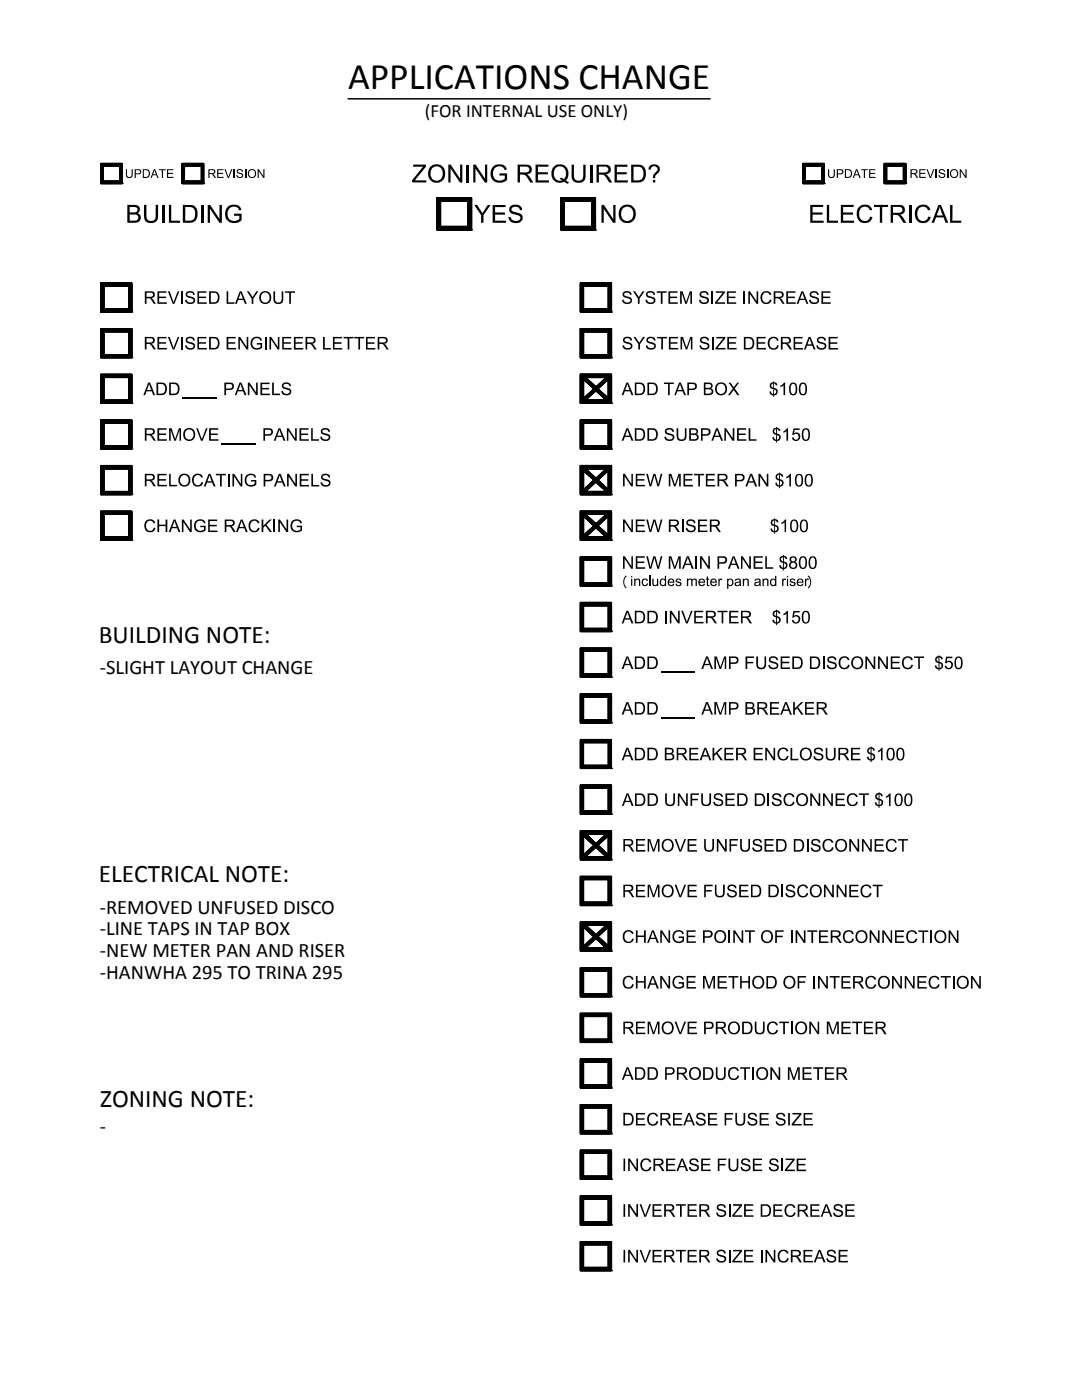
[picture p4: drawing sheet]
<svg xmlns="http://www.w3.org/2000/svg" width="216mm" height="279mm" viewBox="0 0 216 279" stroke-linecap="round" stroke-linejoin="round" font-family="sans-serif">
<defs><g id="words">
<text font-size="7.5" x="69.5" y="17.7">APPLICATIONS CHANGE</text>
<g font-size="5.1">
<text x="19.7" y="128.3">BUILDING NOTE:</text>
<text x="19.7" y="175.9">ELECTRICAL NOTE:</text>
<text x="20" y="220.9">ZONING NOTE:</text>
</g>
<g font-size="4.1">
<text x="19.9" y="134.4">-SLIGHT LAYOUT CHANGE</text>
<text x="19.9" y="182.3">-REMOVED UNFUSED DISCO</text>
<text x="19.9" y="186.7">-LINE TAPS IN TAP BOX</text>
<text x="19.9" y="191">-NEW METER PAN AND RISER</text>
<text x="19.9" y="195.4">-HANWHA 295 TO TRINA 295</text>
<text x="19.9" y="226.1">-</text>
</g>
<text font-size="3.8" x="84.8" y="23.3">(FOR INTERNAL USE ONLY)</text>
</g></defs>
<g fill="#000">
<path d="M25.1 33.8h.2l.1 1.2 .2 .3h.4l.2-.2 .1-1.3h.2v1.3l-.3 .4h-.6l-.4-.2zM31.7 33.8h1.4v.2h-.6v1.5h-.2v-1.5h-.6zM33.3 33.8h1.3v.2h-1v.5h.9v.2h-.9v.6h1v.2h-1.3zM43.3 33.8h1.3v.2h-1v.5h.9v.2h-.9v.6h1v.2h-1.3zM44.8 33.8h.2l.6 1.5 .5-1.5h.3l-.7 1.7h-.2zM46.6 33.8h.2v1.7h-.2zM47.3 34l.5-.3 .6 .3 .1 .3h-.2l-.4-.4-.5 .2 .1 .3 1 .3v.4l-.2 .3-.6 .1-.5-.3-.1-.3h.3v.3l.3 .1h.4l.2-.2-.1-.3-.9-.3zM48.9 33.8h.2v1.7h-.2zM51.4 33.8h.2l.9 1.3v-1.3h.3v1.7h-.3l-.9-1.4v1.4h-.2zM82.5 32.8h2.5v.5l-2.2 2.7h2.3v.4h-2.9v-.4l2.2-2.7h-1.9zM89.5 32.8h.4l1.9 2.8v-2.8h.5v3.6h-.5l-1.9-2.8v2.8h-.4zM93.1 32.8h.5v3.6h-.5z"/>
<path d="M94.4 32.8h.5l1.9 2.8v-2.8h.4v3.6h-.5l-1.8-2.8v2.8h-.5zM98.3 33.3l.4-.3 .7-.2h.7l.6 .3 .4 .7-.4 .2-.4-.6-.4-.2h-.6l-.5 .2-.4 .8v.8l.4 .8 .6 .2h.5l.8-.3v-.7h-1v-.4h1.5v1.3l-1.2 .6-.8-.1-.7-.3-.4-.5-.2-.7 .1-.9zM106.9 32.8l2.5 .1v.4h-2.1v1.1h2v.4h-2v1.2h2.2v.4h-2.6zM114.1 32.9h.4l.1 2.7 .3 .3 .5 .2 .5-.1 .4-.3 .1-2.8h.4v2.6l-.2 .5-.3 .3-1.2 .2-.8-.4-.2-.9zM117.7 32.9h.5v3.5h-.5zM122.6 32.9h2.6v.4h-2.1v1.1h2v.4h-2v1.2h2.2v.4h-2.7zM165.2 33.8h.2l.1 1.3 .2 .2 .6-.1 .1-1.4h.2v1.1l-.2 .5-.6 .1-.4-.2-.2-.4zM171.8 33.8h1.4v.2h-.6v1.5h-.2v-1.5h-.6zM173.4 33.8h1.3v.2h-1v.5h.9v.2h-.9v.6h1v.2h-1.3zM183.4 33.8h1.3v.2h-1.1v.5h1v.2h-1v.6h1.1v.2h-1.3zM184.9 33.8h.2l.6 1.5 .5-1.5h.2l-.6 1.7h-.3zM186.7 33.8h.2v1.7h-.2z"/>
<path d="M187.5 33.9l.5-.2 .5 .3 .1 .3h-.3l-.2-.4-.6 .2 .1 .3 1 .4v.3l-.2 .3-.7 .1-.4-.3-.1-.3h.3l.1 .3 .2 .1h.4l.2-.2-.1-.3-.9-.3-.1-.3zM189 33.8h.2v1.7h-.2zM191.5 33.8h.2l.9 1.3v-1.3h.3v1.7h-.3l-.9-1.4v1.4h-.2zM28.7 40.9h.5v2.5l.2 .4 .5 .3h.6l.4-.3 .2-.5v-2.4h.4v2.7l-.5 .7-.6 .2h-.6l-.6-.2-.3-.3-.1-.6zM32.4 40.9h.5v3.6h-.5zM33.5 58.1h.4l.7 2.3 .9-2.3h.3l-1 2.5h-.3zM33.7 40.9h.5v3.1h1.7v.5h-2.2zM37.2 58.3l.4-.2h.5l.7 .4v.3l-.3 .1-.1-.4-.3-.1h-.5l-.3 .4 .2 .2 1.3 .5 .1 .6-.3 .4-.9 .2-.7-.5-.1-.4h.4l.2 .4 .4 .2 .5-.1 .2-.3-.2-.4-1.2-.4-.2-.3zM40.1 40.9h.5v3.6h-.5zM41.5 40.9h.4l1.9 2.8v-2.8h.5v3.6h-.5l-1.9-2.8v2.8h-.4zM45.5 41.3l.9-.5 .9 .1 .5 .3 .4 .7-.5 .1-.3-.5-.5-.3-.7 .1-.4 .2-.3 .7-.1 .9 .2 .5 .3 .3 1.1 .2 .8-.4v-.6h-1.1v-.5h1.5v1.4l-.7 .4-.7 .1h-.6l-.7-.4-.5-.6-.1-.5 .1-1zM49.2 58.1h.4l.8 1.2 .7-1.2h.4l-.9 1.5v1h-.4v-1z"/>
<path d="M54.6 58.1h.3v1.9l.2 .2 .3 .2 .5-.1 .2-.2 .1-2h.3v1.8l-.3 .6-.8 .2-.7-.4-.1-.6zM56.9 58.1h2v.3h-.9v2.2h-.3v-2.2h-.8zM94.6 40.9h.6l1.1 1.7 1-1.7h.6l-1.4 2v1.6h-.5v-1.6zM98.3 40.9h2.6v.4h-2.1v1.1h2v.4h-2v1.2h2.2v.5h-2.7zM101.8 41.2l.6-.3 .7-.1 .6 .2 .3 .3 .2 .6h-.5l-.1-.4-.5-.2h-.6l-.4 .4 .1 .5 1.4 .3 .6 .5 .1 .7-.4 .6-.6 .2h-.8l-.6-.3-.3-.3-.1-.6h.4l.2 .5 .8 .3 .7-.1 .3-.4-.3-.5-1.3-.4-.5-.3-.2-.4zM120 40.9h.5l1.9 2.8v-2.8h.4v3.6h-.5l-1.8-2.8v2.8h-.5zM124.4 58.4l.4-.3h.5l.6 .3 .1 .4-.3 .1-.1-.4-.3-.1h-.5l-.3 .3 .2 .3 1.3 .5 .1 .5-.3 .5-.8 .2-.7-.4-.2-.5h.3l.3 .4 .4 .2 .5-.1 .2-.3-.1-.3-1.3-.5-.2-.4zM126.3 58.1h.4l.8 1.2 .7-1.1 .4-.1-1 1.5v1h-.3v-1zM129 58.4l.4-.3h.6l.6 .3 .1 .4-.3 .1-.1-.4-.4-.1h-.4l-.3 .2 .2 .4 1 .3 .3 .3 .1 .5-.3 .4-1 .2-.3-.2-.3-.3-.1-.4h.3l.2 .4 .5 .2 .4-.1 .3-.2-.1-.4-1.4-.5-.1-.3zM131 58.1h2v.3h-.8v2.2h-.3v-2.2h-.9zM139.7 58.4l.4-.3h.6l.6 .3 .1 .4-.3 .1-.2-.4-.3-.1-.5 .1-.2 .2 .1 .3 1 .3 .4 .3 .1 .5-.4 .4-.9 .2-.6-.5-.1-.4h.3l.2 .4 .4 .2 .5-.1 .2-.2-.1-.5-1-.3-.3-.2-.1-.4zM152.1 58.4l.5-.3h.5l.4 .1 .3 .3 .1 .3-.3 .1-.3-.4-.6-.1-.4 .3-.2 .3v.8l.4 .5 .6 .1 .4-.3 .1-.3 .4 .1-.2 .4-.4 .3-.8 .1-.6-.5-.2-1.1z"/>
<path d="M161.7 58.4l.5-.3h.6l.4 .3 .2 .4-.3 .1-.2-.4-.3-.1-.5 .1-.2 .2 .1 .3 1 .3 .4 .3v.6l-.3 .3-.8 .2-.5-.1-.2-.3-.2-.5h.4l.1 .4 .4 .2 .6-.1 .2-.2-.2-.5-1.2-.4-.1-.3zM161.7 40.9h2.6v.4h-2.2v1.1h2v.4h-2v1.2h2.2v.5h-2.6zM165 40.9h.4v3.1h1.8v.5h-2.2zM167.8 40.9h2.5v.4h-2.1v1.1h2v.4h-2v1.2h2.2v.5h-2.6zM171.4 41.3l.7-.4 .8-.1 .6 .3 .3 .3 .2 .5-.4 .1-.3-.5-.3-.2h-.8l-.6 .5-.2 .6 .2 1.1 .5 .5 .9 .1 .4-.3 .2-.6 .5 .1-.5 .9-.7 .3h-.6l-.7-.3-.3-.3-.3-.6-.1-.9zM174.4 40.9h2.8v.4h-1.2v3.2h-.4v-3.2h-1.2zM181.4 40.9h.4v3.6h-.4zM183 41.3l.6-.4 .8-.1 .6 .2 .5 .5 .1 .4-.4 .1-.5-.6-.9-.1-.4 .3-.3 .7 .1 1.2 .5 .5 .9 .1 .4-.3 .2-.6 .5 .1-.3 .7-.4 .3-.7 .2h-.6l-.8-.6-.3-.6-.1-.9 .2-.6zM189.6 40.9h.5l-.1 3.1h1.8v.5h-2.2zM31.4 58.1h1.8v.3h-1.4v.8h1.3v.3h-1.3v.8h1.5v.3h-1.9zM31.4 67.2h1.8v.3h-1.4v.8h1.3v.3h-1.3v.8h1.5v.3h-1.9zM33.5 67.2h.4l.7 2.3 .9-2.3h.3l-1 2.5h-.3z"/>
<path d="M37.2 67.5l.4-.3h.5l.7 .4v.4h-.3l-.1-.3-.3-.2-.6 .1-.2 .3 .2 .2 1 .3 .3 .3 .1 .5-.3 .5h-1l-.6-.4-.1-.4h.4l.1 .4 .4 .2 .6-.1 .2-.3-.2-.3-1.2-.5-.2-.6zM39.4 58.1h1.8v.3h-1.5v.8h1.4v.3h-1.4v.8h1.6v.3h-1.9zM39.4 67.2h1.8v.3h-1.5v.8h1.4v.3h-1.4v.8h1.6v.3h-1.9zM45.2 58.1h.3v2.2h1.3v.3h-1.6zM45.2 67.2h1.8v.3h-1.4v.8h1.3v.3h-1.3v.8h1.5v.3h-1.9zM47.6 67.2h.3l1.3 2v-2h.3v2.5h-.3l-1.3-1.9v1.9h-.3zM49.5 76.4h.3l1.3 1.9v-1.9h.3v2.5h-.3l-1.3-2v2h-.3zM50.3 67.6l.8-.4h.4l.5 .3 .3 .4-.3 .1-.4-.5-.9 .1-.3 .4-.1 .7 .4 .6 .8 .2 .5-.3v-.4h-.7v-.3h1v.9l-.8 .4h-.6l-.5-.3-.3-.4-.1-.5zM52 76.4h1.8v.3h-1.5v.7h1.4v.3h-1.4v.9h1.6v.3h-1.9zM53.8 67.2h.3l1.3 2v-2h.4l-.1 2.5h-.3l-1.3-1.9v1.9h-.3zM54.3 76.4h.3v2.2h1.3v.3h-1.6zM56.4 76.6l.4-.3h.5l.7 .4v.4h-.3l-.1-.3-.3-.2-.5 .1-.3 .3 .2 .2 1.3 .6 .1 .5-.3 .4-.9 .2-.7-.5-.1-.3 .4-.1 .2 .5 .4 .1 .5-.1 .2-.3-.1-.3-1.3-.5-.2-.5z"/>
<path d="M56.3 67.2h1.8v.3h-1.5v.8h1.4v.3h-1.4v.8h1.6v.4l-1.9-.1zM58.6 67.2h1.9v.3h-1.5v.8h1.4v.3h-1.4v.8h1.5v.4h-1.9zM64.5 67.2h.3v2.3h1.2v.3h-1.5zM66.4 67.2h1.8v.3h-1.5v.8h1.4v.3h-1.4v.9h1.6v.3h-1.9zM68.5 67.2h2v.3h-.8v2.3h-.3v-2.3h-.9zM70.7 67.2h2v.3h-.9v2.3h-.3v-2.3h-.8zM73 67.2h1.8v.3h-1.5v.8h1.4v.3h-1.4v.9h1.6v.3h-1.9zM124.5 67.5l.4-.3h.5l.6 .4 .1 .3-.3 .1-.1-.3-.4-.2h-.4l-.3 .3 .2 .3 1 .3 .3 .3 .1 .5-.4 .5h-1l-.5-.4-.1-.4h.3l.2 .4 .4 .2 .5-.1 .3-.3-.2-.3-1.3-.5-.1-.4zM126.4 67.2h.4l.8 1.2 .7-1.1 .4-.1-1 1.5v1h-.3v-1zM129.2 67.4l.9-.2 .6 .4 .1 .3-.3 .1-.1-.3-.4-.2-.5 .1-.2 .2 .1 .3 1.1 .3 .3 .3 .1 .5-.4 .4-.8 .2-.7-.4-.1-.5h.3l.1 .4 .5 .2 .5-.1 .2-.2-.1-.5-1.3-.4-.1-.5zM131.1 67.2h2v.3h-.8v2.2h-.4l.1-2.2h-.9zM132.5 76.3h2v.3h-.9v2.3h-.3v-2.3h-.8z"/>
<path d="M133.4 58.1h1.8v.3h-1.5v.8h1.4v.3h-1.4v.8h1.5v.3h-1.8zM133.5 67.2h1.8v.3h-1.5v.8h1.4v.3h-1.4v.8h1.5v.3h-1.8zM135.7 58.1h.5l.7 2.2 .8-2.2h.4v2.5h-.3v-2.1l-.8 2.1h-.3l-.7-2.1v2.1h-.3zM135.8 67.2h.5l.7 2.2 .7-2.2h.5v2.5h-.3v-2.1l-.8 2.1h-.3l-.7-2.1v2.1h-.3zM139.9 67.4l.8-.2 .7 .4 .1 .4h-.3l-.2-.4-.3-.1h-.5l-.2 .3 .1 .3 1.1 .3 .3 .3v.5l-.3 .5-.8 .1-.7-.4-.1-.5h.3l.1 .4 .4 .2 .6-.1 .2-.2-.1-.4-1.3-.5-.1-.5zM142.8 58.1h1.8v.3l-1.5 1.9h1.6v.3h-2v-.3l1.5-1.9h-1.4zM142.9 67.2h1.8v.3l-1.5 1.9h1.6v.3h-2v-.3l1.5-1.9h-1.4zM145 58.1h1.9v.3h-1.5v.8h1.4v.3h-1.4v.8h1.5v.3h-1.9zM145.1 67.2h1.8v.3h-1.4v.8h1.3v.3h-1.3v.8h1.5v.3h-1.9zM145.4 76.4h.4l.6 .9 .7-.9h.4l-.9 1.1 1 1.4h-.5l-.7-1.1-.7 1.1h-.4l.9-1.4zM149.3 58.1h.4l1.3 2v-2h.3v2.5h-.4l-1.3-1.9v1.9h-.3zM151 67.2h1.8v.3h-1.5v.8h1.4v.3h-1.4v.8h1.5v.4l-1.8-.1z"/>
<path d="M153.5 67.6l.7-.4 .6 .1 .4 .2 .2 .4-.4 .1-.4-.5-.7 .1-.2 .3-.2 .5 .2 .8 .5 .3 .6-.1 .3-.5 .3 .1-.4 .6-.4 .2h-.5l-.6-.4-.3-.8v-.5zM155.7 77l.8-.7h.2v2.6h-.4v-2l-.6 .4zM156.9 58.1h1.8v.3h-1.5v.8h1.4v.3h-1.4v.8h1.6v.3h-1.9zM158.4 67.2h1.8v.3h-1.5v.8h1.4v.3h-1.4v.9h1.5v.3h-1.8zM163.2 67.4l.8-.2 .7 .4 .1 .4h-.3l-.2-.4-.4-.1-.4 .1-.2 .2 .1 .3 1.1 .3 .3 .3 .1 .4-.3 .5-.4 .2h-.5l-.7-.4-.1-.4 .3-.1 .2 .4 .5 .2 .5-.1 .2-.3-.2-.3-1.2-.5-.2-.5zM163.9 58.1h1.8v.3h-1.5v.8h1.4v.3h-1.4v.8h1.6v.3h-1.9zM165.3 67.2h1.9v.3h-1.5v.8h1.4v.3h-1.4v.9h1.5v.3h-1.9zM31.4 85.5h1.8v.3h-1.4v.7h1.3v.3h-1.3v.9h1.5v.3h-1.9zM31.4 94.6h1.8v.3h-1.4v.7h1.3v.3h-1.3v.9h1.5v.3h-1.9zM33.7 94.6h.4v2.2h1.2v.3h-1.6zM33.7 85.5h.5l.8 2.1 .7-2.1h.4v2.5h-.3v-2.1l-.7 2.1h-.3l-.7-2.2v2.2h-.4zM38.6 94.9l.8-.4 .5 .1 .4 .3 .2 .4h-.3l-.5-.5-.7 .1-.2 .3-.1 .6 .1 .7 .5 .3 .6-.1 .3-.5 .3 .1-.3 .6-.5 .2h-.5l-.6-.3-.3-.9 .1-.5z"/>
<path d="M39.1 85.5h.4l.8 2.2 .8-2.2h.3l-1 2.5h-.3zM41.7 85.5h1.8v.3h-1.4v.7h1.3v.3h-1.3v.9h1.5v.3h-1.9zM43.1 94.6h2v.3h-.9v2.2h-.3v-2.2h-.8zM46.4 94.6h.3l1.3 1.9 .1-1.9h.3v2.5h-.4l-1.3-2v2h-.3zM49.1 94.9l.7-.4 .9 .2 .4 .6h-.3l-.4-.5-.7 .1-.5 .4v.8l.3 .6 .8 .1 .5-.2v-.5h-.7v-.3h1v.9l-.9 .4-.9-.2-.4-.5-.1-.5zM57.2 85.5h.4l1.3 1.9v-1.9h.3v2.5h-.3l-1.3-2-.1 2h-.3zM57.3 94.6h.3l1.3 1.9v-1.9h.4v2.5h-.4l-1.3-2v2h-.3zM59.8 85.5h1.8v.3h-1.5v.7h1.4v.3h-1.4v.9h1.5v.3h-1.8zM59.8 94.6h1.8v.3h-1.5v.7h1.4v.3h-1.4v.9h1.6v.3h-1.9zM62.1 85.5h.3v2.2h1.3v.3h-1.6zM62.1 94.6h.3v2.2h1.3v.3h-1.6zM64.2 85.7l.9-.3 .6 .4 .1 .4h-.3l-.1-.3-.3-.2-.5 .1-.3 .2 .1 .3 1 .3 .4 .3 .1 .5-.3 .5-1 .1-.6-.4-.1-.4 .3-.1 .2 .4 .4 .2 .5-.1 .3-.3-.1-.3-1.4-.5-.1-.5z"/>
<path d="M64.2 94.8l.3-.2 .5-.1 .8 .4 .1 .4h-.3l-.2-.4-.4-.1-.4 .1-.2 .2 .1 .4 1 .3 .4 .2 .1 .5-.3 .4-.8 .2-.4-.1-.4-.2-.1-.5 .3-.1 .2 .5 .5 .1 .5-.1 .1-.2-.1-.4-1.3-.4-.1-.4zM124.3 94.6h.4l1.3 1.9v-1.9h.3v2.5h-.4l-1.2-2-.1 2h-.3zM126.9 94.6h1.8v.3h-1.5v.7h1.4v.3h-1.4v.9h1.5v.3h-1.8zM129 94.6h.3l.5 2.1 .6-2.1h.4l.5 2.1 .5-2.1h.4l-.7 2.5h-.3l-.6-2.2-.7 2.2h-.3zM132.8 85.7l.4-.2 .5-.1 .7 .4 .1 .4h-.3l-.2-.4-.3-.1-.5 .1-.2 .2 .1 .3 1 .3 .4 .3v.5l-.3 .5-.9 .1-.6-.4-.1-.4 .3-.1 .1 .4 .5 .2 .5-.1 .2-.3-.2-.3-1.2-.5-.1-.3zM133.4 94.6h.5l.7 2.1 .8-2.1h.4v2.5h-.3v-2.1l-.7 2.1h-.3l-.7-2.2v2.2h-.4zM135 85.5h.3l.1 1.8 .1 .3 .3 .1 .6-.1 .2-.2 .1-1.9h.3v1.8l-.3 .5-.9 .2-.6-.4-.2-.6zM136.4 94.6h1.8v.3h-1.5v.7h1.4v.3h-1.4v.9h1.5v.3h-1.8zM138.5 94.6h2v.3h-.8v2.2h-.4v-2.2h-.8zM140.9 94.6h1.7v.3h-1.4v.7h1.4v.3h-1.4v.9h1.5v.3h-1.8zM144.6 85.5h.3l1.3 1.9v-1.9h.3v2.5h-.3l-1.3-2v2h-.4zM147.1 85.5h1.8v.3h-1.5v.7h1.4v.3h-1.4v.9h1.5v.3h-1.8z"/>
<path d="M149.4 85.5h.3v2.2h1.2v.3h-1.5zM151.3 94.6h.4l1.3 1.9v-1.9h.3v2.5h-.3l-1.3-2v2h-.4zM156.3 86.1l.7-.7h.3v2.6h-.4v-2l-.6 .4zM156.9 95.2l.7-.6h.2v2.5h-.3v-2l-.6 .4zM158.3 85.5h1.3v.3h-1l-.2 .7 .7-.2 .5 .4 .1 .7-.5 .5h-.7l-.4-.3-.1-.3h.4l.2 .4h.4l.3-.4v-.4l-.2-.3-1 .2zM29.1 104l.4-.3 .5-.1 .4 .1 .4 .3 .2 .4-.4 .1-.3-.5h-.7l-.4 .6v.8l.4 .5h.7l.4-.6 .3 .1-.4 .7-.9 .1-.6-.4-.3-1.1zM31.4 103.7h.4v1h1.2v-1h.4v2.5h-.4v-1.2h-1.2v1.2h-.4zM36.3 103.7h.3l1.3 1.9v-1.9h.4v2.5h-.4l-1.3-2v2h-.3zM39 104.1l.7-.5 .6 .1 .4 .2 .3 .5-.3 .1-.2-.4-.3-.2-.8 .2-.3 .5v.7l.4 .5 .7 .1 .5-.2v-.5h-.7v-.3h1v.9l-.9 .4h-.6l-.4-.3-.4-.7v-.6zM41.5 103.7h1.8v.3h-1.4v.7h1.4v.3h-1.4v.9h1.5v.3h-1.9zM49.9 104l.5-.3 .6-.1 .6 .4 .2 .4-.4 .1-.3-.5h-.7l-.3 .2-.2 .5 .1 .8 .4 .4h.7l.4-.6 .3 .1-.4 .7-.8 .1-.5-.1-.3-.3-.2-1.1zM52.2 103.7h.3v1.2l1.3-1.2h.4l-1 1 1.1 1.5h-.5l-.9-1.3-.4 .4v.9h-.3z"/>
<path d="M55.5 103.7h.4l1.3 2v-2h.3v2.5h-.3l-1.4-2v2h-.3zM58.3 104l.7-.4 .9 .2 .3 .6-.3 .1-.1-.3-.3-.3-.9 .2-.3 .4v.7l.4 .6 .7 .1 .6-.2v-.5h-.8v-.3h1.1v.9l-.9 .4-.7-.1-.4-.3-.3-.5v-.5zM124.9 114.8l.1 .2-.3 .5-.1 .5v.7l.4 .6-.1 .1-.4-.6-.1-.9zM124.3 103.7h.4l1.3 1.9v-1.9h.3v2.5h-.4l-1.2-2-.1 2h-.3zM124.3 111h.4l1.3 2v-2h.3v2.5h-.4l-1.2-2-.1 2h-.3zM126.5 115.5h.3v.2l.3-.2 .5 .1 .1 1.3h-.2v-1l-.2-.2-.5 .2v1h-.3zM126.9 103.7h1.8v.3h-1.5v.7h1.4v.3h-1.4v.9h1.5v.3h-1.8zM126.9 111h1.8v.3h-1.5v.8h1.4v.3h-1.4v.8h1.5v.3h-1.8zM128.3 115.6l.5-.1 .5 .3v.1h-.2l-.2-.2h-.3l-.3 .3v.5l.3 .3 .3-.1 .2-.3 .2 .1-.2 .4-.5 .1-.4-.3-.2-.7zM130.2 115.5h.2v1.1l.2 .2 .4-.2 .1-1.1h.2v1.5h-.2v-.3l-.3 .3-.6-.2zM129 103.7h.3l.5 2.1 .6-2.1h.4l.5 2.1 .5-2.1h.4l-.7 2.5h-.3l-.6-2.2-.7 2.2h-.3zM129 111h.3l.5 2.2 .6-2.2h.4l.5 2.2 .5-2.2h.4l-.7 2.5h-.3l-.6-2.2-.7 2.2h-.3z"/>
<path d="M134.9 115.7l.3-.2 .7 .2v.2h-.2l-.3-.3-.3 .2v.2l.8 .3 .1 .3-.2 .3-.6 .1-.3-.2-.1-.3h.2l.1 .2 .3 .1 .2-.1 .1-.2-.8-.4zM133.4 111h.5l.7 2.1 .8-2.1h.4v2.5h-.3v-2.1l-.7 2.1h-.3l-.7-2.1v2.1h-.4zM137.1 103.9l.4-.2 .6-.1 .5 .4 .2 .4h-.4l-.1-.3-.3-.2-.5 .1-.2 .2 .1 .4 1 .3 .4 .3v.5l-.2 .3-.9 .2-.7-.4-.2-.4h.3l.3 .4 .4 .1 .5-.1 .2-.3-.1-.3-1.3-.5-.2-.3zM137.1 115.5h.2v.2l.2-.2h.3l.3 .2 .4-.2h.4l.2 .3v1.2h-.3v-1.1l-.2-.2-.4 .1v1.2h-.3v-1.2l-.1-.1-.4 .2-.1 1.1h-.2zM139.3 103.7h1.8v.3h-1.5v.7h1.4v.3h-1.4v.9h1.6v.3h-1.9zM141 115.1l.3-.1v.5h.2v.2h-.2v1h.2v.3l-.4-.2-.1-1.1h-.1v-.2h.1zM139.7 111h.3l1.3 2v-2h.4v2.5h-.4l-1.3-2v2h-.3zM143.3 115.5h.3v.2l.2-.2h.3l-.1 .3-.2-.1-.2 .2v1.1h-.3zM148.2 115.5h.2v.2l.4-.2 .5 .1 .1 1.4h-.2l-.1-1.2-.2-.1-.4 .2v1.1h-.3zM147.9 111h.3l1.3 2v-2h.3v2.5h-.3l-1.3-2v2h-.3zM150.4 111h1.8v.3h-1.5v.8h1.4v.3h-1.4v.8h1.5v.3h-1.8zM152.2 115.5h.2v.2l.3-.2 .6 .1v1.4h-.2v-1.1l-.2-.2-.5 .1v1.2h-.2z"/>
<path d="M152.7 111h.3v2.2h1.3v.3h-1.6zM155.9 104.3l.8-.6h.2v2.5h-.3v-2l-.7 .4zM156.1 115.5h.2v.2l.2-.2h.4l-.1 .3-.3-.1-.1 .2-.1 1.1h-.2zM157.6 115.7l.4-.2 .6 .1 .1 .3h-.2l-.2-.2-.5 .1 .1 .2 .8 .3 .1 .3-.3 .3-.5 .1-.4-.2-.1-.3h.3l.3 .3 .3-.1 .1-.2-.8-.3zM161.3 114.8l.5 1.1v.8l-.5 .7-.1-.1 .5-1-.1-.7-.4-.6zM160.6 115.5h.3v.2l.2-.2h.3l-.1 .3-.2-.1-.2 .2v1.1h-.3zM133.7 121.9h.3l1.3 2v-2h.3v2.5h-.3l-1.3-2v2h-.3zM135.9 121.9h.4l.8 2.2 .8-2.2h.3l-1 2.5h-.3zM138.5 121.9h1.8v.3h-1.5v.8h1.4v.3h-1.4v.8h1.6v.3h-1.9zM142.5 131h.5l.7 2.2 .8-2.2h.4v2.5h-.3v-2.1l-.7 2.1h-.3l-.7-2.1v2.1h-.4zM143.2 121.9h2v.3h-.9v2.2h-.3v-2.2h-.8zM145.5 121.9h1.8v.3h-1.5v.8h1.4v.3h-1.4v.8h1.6v.3h-1.9z"/>
<path d="M148.8 131h1.7v.3h-1.4v.8h1.2v.3h-1.2v1.1h-.3zM150.9 131h.3l.1 1.8 .2 .4 .2 .1 .6-.1 .2-.2 .1-2h.3v1.8l-.3 .6-.9 .2-.6-.4-.2-.6zM153.6 131.2l.4-.2h.5l.6 .4 .1 .3-.3 .1-.1-.3-.4-.2h-.5l-.2 .3 .2 .3 1 .3 .3 .2 .1 .5-.4 .5-1 .1-.5-.4-.1-.4h.3l.2 .4 .4 .2 .6-.1 .2-.3-.2-.4-1.2-.4-.2-.6zM156.3 122.5l.7-.6h.2v2.5h-.3v-2l-.6 .4zM155.8 131h1.8v.3h-1.5v.8h1.4v.3h-1.4v.8h1.5v.3h-1.8zM158.3 121.9h1.3v.3h-1l-.2 .7 .7-.1 .5 .4v.8l-.5 .4h-.7l-.3-.4-.1-.2 .3-.1 .2 .4 .4 .1 .3-.2 .1-.3v-.4l-.3-.2-.9 .1zM165.2 131.3l.3-.3h.6l.7 .4 .1 .3-.3 .1-.1-.3-.4-.2h-.4l-.3 .2 .1 .4 1.1 .3 .3 .3 .1 .4-.3 .5-1 .1-.6-.3-.1-.5h.3l.2 .4 .4 .2 .5-.1 .3-.3-.2-.4-1.3-.5zM167.6 131.4l.7-.4h.6l.4 .3 .2 .4-.3 .1-.4-.5-.7 .1-.3 .2-.1 .6 .1 .8 .5 .3 .5-.1 .4-.6 .4 .1-.4 .7-.9 .2-.7-.4-.3-.8zM172.7 131h.3l1.3 2v-2h.4v2.5h-.4l-1.3-1.9v1.9h-.3zM175.2 131h.3l1.4 2v-2h.3v2.5h-.4l-1.3-1.9v1.9h-.3zM177.7 131h1.8v.3h-1.4v.8h1.4v.3h-1.4v.8h1.5v.3h-1.9zM180.2 131.4l.8-.4 .7 .1 .2 .2 .2 .4-.3 .1-.3-.5h-.7l-.4 .3-.1 .6 .2 .8 .5 .3 .6-.1 .2-.6 .4 .1-.4 .7-.9 .2-.6-.4-.3-.8v-.6z"/>
<path d="M182.4 131h2v.3h-.9v2.2h-.3v-2.2h-.8zM188.8 131.1h1.2v.3h-1l-.1 .6 .7-.1 .5 .5v.7l-.6 .5-.6-.1-.4-.5v-.1l.3-.1 .2 .4 .4 .1 .3-.2 .1-.4-.1-.3-.3-.3-.9 .2zM132.7 158.3h.4v1.9l.2 .3 .2 .1 .6-.1 .2-.2 .1-2h.3v1.8l-.3 .6-.9 .2-.6-.4-.2-.5zM137.5 149.2h1.8v.3h-1.4v.8h1.4v.3h-1.4v.8h1.5v.3h-1.9zM137.8 158.3h1.7v.3h-1.4v.8h1.2v.3h-1.2v1.1h-.3zM139.9 158.3h.4v1.8l.1 .3 .3 .2h.4l.3-.2 .1-2.1h.4v1.9l-.3 .5-.9 .2-.6-.4-.2-.4zM142.6 158.5l.9-.2 .7 .4v.3l-.3 .1v-.3l-.4-.2h-.5l-.3 .3 .1 .3 1.1 .3 .3 .3 .1 .5-.3 .5-1 .1-.4-.2-.2-.3-.1-.4h.3l.3 .5 .3 .1 .5-.1 .3-.3-.2-.4-1.3-.4-.1-.5zM142.2 149.2h.3v1.3l1.3-1.3h.4l-1 1.1 1.1 1.4h-.5l-.9-1.2-.4 .4v.8h-.3zM142.5 140.1h.5l.7 2.2 .8-2.2h.4v2.5h-.3v-2.1l-.7 2.1h-.3l-.7-2.1v2.1h-.4zM144.6 149.2h1.8v.3h-1.5v.8h1.4v.3h-1.4v.8h1.5v.3h-1.9zM150.4 149.2h1.8v.3h-1.5v.8h1.4v.3h-1.4v.8h1.5v.3h-1.8zM152.7 149.2h.3l1.4 2v-2h.3v2.5h-.4l-1.3-1.9v1.9h-.3z"/>
<path d="M153.6 140.1h1.9l-.1 .3h-1.4v.8h1.3v.3h-1.3v.8h1.5v.3h-1.9zM154.3 158.5l.8-.2 .7 .4 .1 .4h-.3l-.1-.3-.4-.2h-.4l-.3 .3 .1 .3 1 .3 .4 .3 .1 .6-.4 .4-.9 .1-.6-.5-.1-.4h.3l.2 .5 .4 .1 .5-.1 .3-.3-.2-.3-1.3-.5-.1-.5zM155.5 149.5l.4-.3h.6l.4 .1 .3 .4 .1 .2-.3 .1-.4-.5h-.6l-.4 .3-.1 .5 .1 .8 .5 .4 .6-.1 .3-.5h.3l-.3 .6-.9 .3-.7-.4-.3-1.1zM157.7 149.2h.4v2.2h1.2v.3h-1.6zM158.3 140.1h.3v1.3l1.3-1.3h.4l-1.1 1 1.1 1.5h-.4l-.9-1.2-.4 .4v.8h-.3zM160.6 140.1h1.8v.3h-1.4v.8h1.4v.3h-1.4v.8h1.5v.3h-1.9zM162.5 149.5l.5-.3h.5l.6 .4 .1 .3-.3 .1-.1-.3-.3-.2-.6 .1-.2 .2 .1 .3 1.4 .5 .1 .6-.4 .5-.9 .1-.6-.5-.1-.4h.3l.2 .4 .4 .2 .5-.1 .3-.3-.2-.4-1.3-.4-.1-.3zM164.8 149.2h.3v2l.5 .3 .7-.2 .1-2.1h.3v1.9l-.3 .5-.8 .2-.7-.4-.1-.4zM169.8 149.2h1.8v.3h-1.5v.8h1.4v.3h-1.4v.8h1.6v.3h-1.9zM171.4 158.3h2v.3h-.8v2.3h-.4v-2.3h-.8zM175.2 149.9l.7-.7h.2v2.5h-.3v-1.9l-.6 .3zM126.9 167.4h1.8v.3h-1.5v.8h1.4v.3h-1.4v.8h1.6v.4h-1.9z"/>
<path d="M126.9 176.6h1.8v.3h-1.5v.7h1.4v.3h-1.4v.9h1.6v.3h-1.9zM129.2 167.4h.5l.7 2.2 .8-2.2h.4v2.6h-.3v-2.1l-.7 2.1h-.3l-.8-2.2v2.2h-.3zM129.2 176.6h.5l.7 2.1 .8-2.1h.4v2.5h-.3v-2.1l-.7 2.1h-.3l-.8-2.2v2.2h-.3zM134.6 167.4h.4l.7 2.3 .9-2.3h.3l-1 2.6h-.3zM134.6 176.6h.4l.7 2.2 .9-2.2h.3l-1 2.5h-.3zM135.3 158.3h.3l1.3 2v-2h.3v2.5h-.3l-1.3-1.9v1.9h-.4zM137.2 167.4h1.8v.3h-1.5v.8h1.4v.3h-1.4v.9h1.6v.3h-1.9zM137.2 176.6h1.8v.3h-1.5v.7h1.4v.3h-1.4v.9h1.6v.3h-1.9zM140.5 176.6h1.7v.3h-1.3v.7h1.1v.3h-1.2v1.2h-.3zM140.5 167.4h.3l.1 2 .2 .2 .3 .1 .7-.2v-2.1h.4v1.9l-.4 .6-.9 .1-.5-.3-.2-.5zM142.6 176.6h.4v1.9l.5 .3 .7-.2 .1-2h.3v1.8l-.3 .6-.9 .1-.6-.3-.2-.5zM143 167.4h.4l1.3 2v-2h.3v2.6h-.3l-1.4-2v2h-.3z"/>
<path d="M144.8 158.3h1.8v.3h-1.5v.8h1.4v.3h-1.4v.8h1.5v.3h-1.8zM145.3 176.8l.4-.3h.5l.7 .4 .1 .4h-.4l-.1-.4-.3-.1-.5 .1-.2 .2 .1 .3 .9 .3 .5 .3v.5l-.3 .5-.9 .1-.6-.4-.2-.4 .4-.1 .1 .4 .5 .2 .6-.1 .1-.3-.2-.3-1.2-.5-.2-.3zM145.6 167.4h1.6v.3h-1.3v.8h1.2v.3h-1.2v1.2h-.3zM147.5 176.6h1.8v.3h-1.5v.7h1.4v.3h-1.4v.9h1.6v.3h-1.9zM147.7 167.4h.3l.1 1.9 .2 .3 .3 .1 .4-.1 .3-.2v-2h.4v1.8l-.2 .5-.3 .2-.8 .1-.6-.4-.1-.6zM150.3 167.7l.7-.3 .6 .1 .3 .2 .1 .5h-.3l-.1-.3-.3-.2h-.4l-.4 .3 .2 .4 .9 .2 .4 .3 .1 .5-.3 .4-.9 .2-.7-.4-.1-.4 .3-.1 .2 .4 .5 .2 .5-.1 .2-.2-.2-.4-1-.3-.3-.3zM152.6 167.4h1.8v.3h-1.5v.8h1.4v.3h-1.4v.9h1.5v.3h-1.8zM157 176.8l.3-.2 .6-.1 .6 .4 .1 .4h-.3l-.1-.2-.4-.3-.5 .1-.2 .2 .1 .3 1.1 .4 .3 .2 .1 .5-.3 .5-.9 .1-.7-.4-.1-.4 .3-.1 .3 .5 .3 .1 .5-.1 .3-.3-.2-.3-1.2-.5-.2-.5zM156.6 158.7l.8-.4h.5l.4 .3 .2 .4-.3 .1-.4-.5h-.6l-.3 .3-.2 .5 .1 .8 .3 .3h.7l.4-.5 .3 .1-.3 .5-.4 .3h-.5l-.6-.3-.4-.8 .1-.7zM159.3 176.9l.8-.4 .6 .1 .4 .3 .1 .3-.3 .1-.3-.4h-.7l-.3 .2-.2 .5 .1 .8 .4 .4h.7l.4-.6 .3 .1-.4 .6-.9 .2-.6-.3-.3-.8v-.6zM162 167.7l.4-.3h.6l.6 .3 .1 .5h-.3l-.1-.3-.3-.2h-.5l-.3 .3 .1 .4 1.3 .5 .2 .5-.3 .4-.8 .2-.5-.1-.3-.3-.1-.4 .3-.1 .2 .4 .4 .2 .5-.1 .2-.2-.1-.4-1.1-.3-.2-.3-.1-.4zM161.7 158.3h.3l1.3 2 .1-2h.3v2.5h-.4l-1.3-1.9v1.9h-.3z"/>
<path d="M164.2 158.3h.4l1.3 2v-2h.3v2.5h-.4l-1.3-1.9v1.9h-.3zM164.5 167.7l.5-.3h.5l.6 .4 .2 .3-.3 .1-.4-.5-.7 .1-.3 .3-.1 .3 .1 .9 .4 .4h.6l.3-.3 .1-.3 .3 .1-.5 .7-.9 .1-.6-.5-.2-.9zM164.4 176.6h.3l1.4 1.9v-1.9h.3v2.5h-.4l-1.3-2v2h-.3zM166.7 158.3h1.9v.3h-1.5v.8h1.4v.3h-1.4v.8h1.5v.4l-1.9-.1zM166.9 176.6h.4l1.3 1.9v-1.9h.3v2.5h-.3l-1.3-2-.1 2h-.3zM169.3 158.7l.3-.3 .7-.1 .7 .4 .1 .3-.3 .1-.4-.5-.6 .1-.3 .2-.2 .5 .1 .8 .4 .3 .6 .1 .3-.2 .2-.4 .3 .1-.4 .6-.9 .2-.7-.4-.2-1.1zM169.5 176.6h1.8v.3h-1.5v.7h1.4v.3h-1.4v.9h1.5v.3h-1.8zM169.5 167.5h.3l1.3 1.9v-1.9h.3v2.5h-.3l-1.3-2v2h-.3zM172 176.9l.7-.4 .6 .1 .4 .3 .2 .4h-.3l-.4-.4h-.7l-.3 .2-.2 .5 .1 .7 .5 .5h.6l.4-.6 .3 .1-.4 .6-.9 .2-.7-.4-.2-.5v-.7zM172 167.5h.3l1.3 1.9 .1-1.9h.3v2.5h-.4l-1.3-2v2h-.3zM174.1 176.6h2v.3h-.8v2.2h-.4v-2.2h-.8zM174.5 167.5h1.8v.3h-1.5v.7h1.4v.3h-1.4v.9h1.6v.3h-1.9z"/>
<path d="M176.8 159l.7-.7h.2v2.6h-.3v-2l-.6 .4zM177.1 167.7l.4-.2 .6-.1 .5 .2 .2 .3 .1 .2-.3 .1-.4-.5h-.5l-.4 .3-.2 .4 .1 .9 .4 .4 .7-.1 .3-.5 .4 .1-.5 .7-1 .1-.5-.5-.3-.9zM179.2 167.5h2v.3h-.9v2.2h-.3v-2.2h-.8zM124.5 186l.8-.4 .5 .1 .4 .3 .2 .3-.3 .1-.4-.4h-.6l-.3 .2-.2 .6 .1 .7 .5 .4 .6-.1 .3-.5 .4 .1-.4 .6-.3 .2h-.6l-.6-.3-.3-.8v-.7zM124.6 195.1l.3-.3 .6-.1 .5 .2 .3 .2 .1 .4-.3 .1-.3-.5h-.7l-.4 .3-.1 .5 .1 .7 .4 .4 .8-.1 .2-.5 .4 .1-.5 .7-.8 .1-.6-.3-.3-.8v-.7zM126.9 185.7h.3v1h1.3v-1h.3v2.5h-.3v-1.2h-1.3v1.2h-.3zM126.9 194.8h.3v1h1.3v-1h.3v2.5h-.3v-1.2h-1.3v1.2h-.3zM131.7 185.7h.4l1.3 1.9v-1.9h.3v2.5h-.3l-1.3-2-.1 2h-.3zM131.7 194.8h.4l1.3 1.9v-1.9h.3v2.5h-.3l-1.3-2-.1 2h-.3zM134.5 186l.8-.4 .5 .1 .4 .2 .2 .5-.2 .1-.4-.5h-.9l-.3 .4-.1 .7 .4 .7 .7 .1 .6-.2v-.5h-.8v-.3h1.1v.9l-.8 .4h-.6l-.5-.3-.4-.7v-.8zM134.5 195.1l.3-.2 .6-.2 .8 .3 .2 .5-.2 .1-.3-.4-.3-.2-.8 .2-.3 .5v.6l.4 .6 .8 .1 .5-.2v-.5h-.8v-.3h1.1v.9l-.9 .4h-.5l-.5-.3-.4-.7v-.5zM137 185.7h1.8v.3h-1.5v.7h1.4v.3h-1.4v.9h1.6v.3h-1.9z"/>
<path d="M137 194.8h1.8v.3h-1.5v.7h1.4v.3h-1.4v.9h1.6v.3h-1.9zM140.3 194.8h.5l.7 2.1 .7-2.1h.5v2.5h-.3v-2.1l-.8 2.1h-.3l-.7-2.2v2.2h-.3zM143.2 194.8h1.8v.3h-1.5v.7h1.4v.3h-1.4v.9h1.6v.3h-1.9zM145.3 194.8h2v.3h-.8v2.2h-.3v-2.2h-.9zM146.3 185.7h.3l1.4 1.9v-1.9h.3v2.5h-.4l-1.3-2v2h-.3zM147.7 194.8h.3v1h1.3v-1h.4v2.5h-.4v-1.2h-1.3v1.2h-.3zM148.6 185.7h2v.3h-.8v2.2h-.3v-2.2h-.9zM154.7 185.7h1.7v.3h-1.4v.7h1.2v.3h-1.2v1.2h-.3zM158.8 185.7h.3l1.3 1.9v-1.9h.3v2.5h-.3l-1.3-2v2h-.3zM159.2 194.8h1.6v.3h-1.3v.7h1.2v.3h-1.2v1.2h-.3zM161.1 185.7h2v.3h-.9v2.2h-.3v-2.2h-.8zM163.2 194.8h.4l1.3 2v-2h.3v2.5h-.3l-1.4-2v2h-.3z"/>
<path d="M163.4 185.7h1.8v.3h-1.4v.7h1.3v.3h-1.3v.9h1.5v.3h-1.9zM165.6 194.8h1.9v.3h-.8v2.2h-.3v-2.2h-.8zM167.9 194.8h1.8v.3h-1.5v.7h1.4v.3h-1.4v.9h1.6v.3h-1.9zM168.5 186l.3-.3 .6-.1 .8 .4 .2 .4-.4 .1-.3-.5h-.7l-.3 .3-.2 .4 .1 .8 .4 .4h.6l.5-.6 .3 .1-.4 .6-.9 .2-.7-.4-.2-1zM172.9 195.2l.7-.5 .7 .1 .4 .3 .1 .4-.3 .1-.4-.5h-.7l-.2 .3-.2 .4 .1 .8 .4 .4h.6l.3-.2 .1-.4 .4 .1-.4 .6-.9 .2-.7-.4-.2-.6v-.5zM173.5 185.7h.4l1.3 1.9v-1.9h.3v2.5h-.3l-1.4-2v2h-.3zM176.1 185.7h.3l1.3 1.9v-1.9h.3v2.5h-.3l-1.3-2v2h-.3zM178 194.8h.3l1.3 2v-2h.4v2.5h-.4l-1.3-2v2h-.3zM178.6 185.7h1.8v.3h-1.5v.7h1.4v.3h-1.4v.9h1.6v.3h-1.9zM180.5 194.8h.4l1.3 2v-2h.3v2.5h-.3l-1.3-2-.1 2h-.3zM181.1 186l.9-.4 .8 .3 .2 .5-.3 .1-.3-.5-.6-.1-.4 .2-.2 .6 .1 .8 .4 .4h.6l.4-.6 .3 .1-.4 .6-.7 .2-.7-.3-.4-.9 .1-.5zM183.1 194.8h1.8v.3h-1.5v.7h1.4v.3h-1.4v.9h1.5v.3h-1.8z"/>
<path d="M183.2 185.7h2v.3h-.8v2.2h-.3v-2.2h-.9zM185.5 195.2l.8-.5 .6 .1 .4 .3 .2 .4-.4 .1-.3-.5h-.8l-.4 .7 .1 .7 .4 .5h.7l.4-.6 .3 .1-.4 .6-.9 .2-.6-.3-.3-.9zM187.7 194.8h2v.3h-.8v2.2h-.4v-2.2h-.8zM189.3 185.7h.3l1.3 1.9v-1.9h.3v2.5h-.3l-1.3-2v2h-.3zM193.7 194.8h.4l1.3 2v-2h.3v2.5h-.3l-1.3-2v2h-.4zM126.9 203.9h1.8v.3h-1.5v.7h1.4v.3h-1.4v.9h1.6v.3h-1.9zM129.2 203.9h.5l.7 2.1 .8-2.1h.4v2.5h-.3v-2.1l-.7 2.1h-.3l-.8-2.1v2.1h-.3zM134.6 203.9h.4l.7 2.2 .9-2.2h.3l-1 2.5h-.3zM137.2 203.9h1.8v.3h-1.5v.7h1.4v.3h-1.4v.9h1.6v.3h-1.9zM142.8 213h.4v1.8l.4 .4h.4l.4-.2 .1-2h.3v1.8l-.4 .6-.8 .1-.6-.3-.2-.5zM145.5 213.3l.9-.3h.5l.3 .3 .2 .4-.3 .1-.4-.5h-.6l-.4 .3-.1 .4 .1 .8 .5 .4h.6l.3-.6 .4 .1-.4 .7-.9 .1-.7-.4-.2-.9zM147.7 213h2v.3h-.8v2.2h-.4v-2.2h-.8z"/>
<path d="M150.6 203.9h.3l.1 1.8 .4 .4h.6l.2-.2 .1-2h.3v1.7l-.3 .7-.9 .1-.6-.3-.2-.6zM153.3 204.3l.8-.5 .5 .1 .4 .3 .2 .4-.3 .1-.4-.5h-.6l-.3 .2-.2 .6 .1 .7 .5 .4h.6l.3-.6 .3 .1-.3 .6-.4 .2h-.5l-.6-.3-.4-.8 .1-.5zM153.7 213h.4l1.3 2v-2h.3v2.5h-.4l-1.3-2v2h-.3zM155.5 203.9h1.9v.3h-.8v2.2h-.3v-2.2h-.8zM157.2 213h.5l.7 2.2 .7-2.2h.5v2.5h-.3v-2.1l-.8 2.1h-.3l-.7-2.1v2.1h-.3zM160.1 213h1.8v.3h-1.4v.8h1.3v.3h-1.3v.8h1.5v.3h-1.9zM161.5 203.9h.3l1.3 2 .1-2h.3v2.5h-.4l-1.3-2v2h-.3zM162.3 213h1.9v.3h-.8v2.2h-.3v-2.2h-.8zM164.6 213h1.8v.3h-1.5v.8h1.4v.3h-1.4v.8h1.6v.3h-1.9zM165 203.9h.5l.7 2.1 .7-2.1h.5v2.5h-.3v-2.1l-.8 2.1h-.3l-.7-2.1v2.1h-.3zM167.9 203.9h1.8v.3h-1.5v.7h1.4v.3h-1.4v.9h1.6v.3h-1.9zM170 203.9h2v.3h-.8v2.2h-.3v-2.2h-.9z"/>
<path d="M172.4 203.9h1.8v.3h-1.5v.7h1.4v.3h-1.4v.9h1.6v.3h-1.9zM125.3 231.2h.4l1.3 2v-2h.3v2.5h-.3l-1.3-2v2h-.4zM126.9 222.1h1.8v.3h-1.5v.8h1.4v.3h-1.4v.8h1.6v.3h-1.9zM128 231.6l.8-.4h.6l.4 .3 .1 .4-.3 .1-.3-.5h-.7l-.3 .2-.2 .6 .1 .8 .5 .4 .6-.1 .4-.6 .3 .1-.3 .6-.4 .2-.6 .1-.6-.3-.3-.9zM129.5 222.4l.5-.3h.5l.6 .3 .2 .4-.3 .1-.4-.5h-.7l-.3 .3-.1 .4 .1 .9 .4 .3h.6l.3-.2 .1-.4 .3 .1-.4 .7-1 .1-.6-.5-.2-.9zM132.9 231.2h1.8v.3h-1.4v.8h1.3v.3h-1.3v.8h1.5v.3h-1.9zM134.3 222.1h1.8v.3h-1.5v.8h1.4v.3h-1.4v.8h1.6v.3h-1.9zM137.8 231.4l.8-.2 .7 .3 .1 .4-.3 .1-.1-.3-.4-.2h-.5l-.2 .3 .1 .3 1.1 .3 .3 .3 .1 .5-.4 .4-.8 .2-.7-.4-.1-.5h.3l.1 .4 .5 .2 .5-.1 .2-.3-.1-.3-1.3-.6-.1-.4zM139.1 222.3l.4-.2h.5l.7 .4v.3h-.3l-.1-.3-.3-.1h-.5l-.3 .3 .2 .3 1 .3 .4 .3v.5l-.2 .4-.9 .2-.7-.4-.2-.5h.3l.3 .4 .3 .2 .6-.1 .2-.3-.1-.3-1.3-.5-.2-.4zM139.9 231.2h1.8v.3h-1.4v.8h1.3v.3h-1.3v.8h1.5v.3h-1.9zM141.3 222.1h1.8v.3h-1.5v.8h1.4v.3h-1.4v.8h1.6v.3h-1.9zM143.2 231.2h1.7v.3h-1.3v.8h1.1v.3h-1.1v1.1h-.4z"/>
<path d="M144.6 222.1h1.7v.3h-1.4v.8h1.2v.3h-1.2v1.1h-.3zM145.4 231.2h.3v1.9l.5 .4 .5-.1 .2-.2 .1-2h.3v1.8l-.1 .4-.3 .3h-.9l-.5-.3zM146.7 222.1h.4v1.9l.5 .4 .7-.3 .1-2h.3v1.8l-.4 .6-.8 .2-.6-.4-.2-.4zM148 231.5l.3-.3h.6l.7 .3 .1 .4-.3 .1-.1-.3-.4-.2h-.5l-.2 .2 .1 .4 1 .3 .4 .3 .1 .4-.4 .5-.8 .2-.7-.4-.1-.5h.3l.2 .4 .4 .2 .5-.1 .2-.3-.1-.4-1.3-.5zM149.4 222.3l.4-.2h.5l.6 .3 .2 .4h-.4l-.1-.3-.3-.1h-.6l-.2 .3 .2 .3 .9 .3 .5 .3v.5l-.3 .4-1 .1-.6-.4-.1-.4h.3l.2 .4 .5 .2 .6-.2 .1-.3-.2-.3-1.2-.4-.2-.3zM150.2 231.2h1.8v.3h-1.4v.8h1.3v.3h-1.3v.8h1.5v.3h-1.9zM151.6 222.1h1.8v.3h-1.5v.8h1.4v.3h-1.4v.8h1.6v.3h-1.9zM153.7 231.4l.8-.2 .7 .3 .1 .4-.3 .1-.2-.4-.3-.1-.5 .1-.2 .2 .1 .3 1 .3 .4 .3 .1 .5-.3 .4-.9 .2-.7-.4-.1-.5h.3l.1 .3 .5 .3 .5-.1 .3-.3-.2-.3-1.3-.6-.1-.4zM155 222.3l.5-.2h.4l.7 .4 .1 .3h-.3l-.2-.3-.3-.1h-.5l-.2 .3 .1 .3 1.1 .3 .3 .3v.5l-.3 .4-.9 .1-.6-.3-.1-.5h.3l.2 .4 .4 .2 .5-.1 .2-.3-.1-.4-1.3-.4-.1-.4zM156.8 231.2h1.8v.3l-1.6 1.9h1.6v.3h-2v-.3l1.6-1.9h-1.4zM158.1 222.1h1.8v.3l-1.5 1.9h1.6v.3h-2v-.3l1.5-1.9h-1.4zM159 231.2h1.8v.3h-1.5v.8h1.4v.3h-1.4v.8h1.6v.3h-1.9z"/>
<path d="M160.3 222.1h1.8v.3h-1.4v.8h1.4v.3h-1.4v.8h1.5v.3h-1.9zM125.3 240.3h.4l1.3 2v-2h.3v2.5h-.3l-1.3-1.9v1.9h-.4zM125.3 249.4h.4l1.3 2v-2h.3v2.5h-.3l-1.3-1.9v1.9h-.4zM127.6 240.3h.4l.7 2.3 .9-2.3h.3l-1 2.5h-.3zM127.6 249.4h.4l.7 2.3 .9-2.3h.3l-1 2.5h-.3zM130.2 240.3h1.8v.3h-1.5v.8h1.4v.3h-1.4v.8h1.6v.3h-1.9zM130.2 249.4h1.8v.3h-1.5v.8h1.4v.3h-1.4v.8h1.6v.3h-1.9zM134.9 240.3h1.9v.3h-.8v2.2h-.3v-2.2h-.8zM134.9 249.4h1.9v.3h-.8v2.2h-.3v-2.2h-.8zM137.2 240.3h1.8v.3h-1.5v.8h1.4v.3h-1.4v.8h1.6v.3h-1.9zM137.2 249.4h1.8v.3h-1.5v.8h1.4v.3h-1.4v.8h1.6v.3h-1.9zM143.1 240.6l.3-.2 .5-.1 .8 .3 .1 .4-.3 .1-.2-.4-.4-.1-.4 .1-.2 .2 .2 .3 1 .3 .3 .3 .1 .4-.2 .5-.8 .2-.5-.1-.3-.3-.2-.5h.3l.2 .4 .5 .2 .5-.1 .2-.3-.2-.3-1.2-.5-.2-.3z"/>
<path d="M143.2 249.6l.9-.2 .6 .4 .1 .3-.3 .1-.1-.3-.3-.2-.6 .1-.2 .2 .2 .3 1 .3 .4 .3v.5l-.3 .5-1 .1-.6-.4-.1-.5h.3l.2 .4 .4 .2 .5-.1 .3-.3-.2-.4-1.2-.4-.2-.5zM146.3 240.3h1.8v.3l-1.6 1.9h1.6v.3h-2v-.3l1.6-1.9h-1.4zM146.3 249.4h1.8v.3l-1.6 1.9h1.6v.3h-2v-.3l1.6-1.9h-1.4zM148.5 240.3h1.8v.3h-1.5v.8h1.4v.3h-1.4v.8h1.6v.3h-1.9zM148.5 249.4h1.8v.3h-1.5v.8h1.4v.3h-1.4v.8h1.6v.3h-1.9zM152.7 249.4h.4l1.3 2v-2h.3v2.5h-.3l-1.3-1.9v1.9h-.4zM154.3 240.3h1.8v.3h-1.5v.8h1.4v.3h-1.4v.8h1.6v.3h-1.9zM155.4 249.8l.8-.4 .6 .1 .4 .3 .1 .3-.3 .1-.3-.5h-.7l-.3 .3-.2 .5 .1 .8 .5 .4 .6-.1 .4-.5 .3 .1-.3 .5-.4 .2-.6 .1-.6-.3-.3-.8v-.6zM156.9 240.6l.5-.3h.5l.5 .2 .2 .3 .1 .2-.3 .1-.3-.4-.6-.1-.4 .2-.2 .5 .1 .9 .4 .3h.6l.3-.2 .1-.4 .4 .1-.5 .8h-1l-.6-.4-.2-1zM160.3 249.4h1.8v.3h-1.4v.8h1.3v.3h-1.3v.8h1.5v.3h-1.9zM161.7 240.3h1.8v.3h-1.5v.8h1.4v.3h-1.4v.8h1.6v.3h-1.9zM165.2 249.6l.8-.2 .4 .1 .3 .3 .1 .4h-.3l-.1-.3-.4-.2h-.4l-.3 .3 .1 .3 1.1 .3 .3 .3 .1 .5-.4 .5-.9 .1-.6-.4-.1-.5h.3l.1 .4 .5 .2 .5-.1 .2-.2-.1-.4-1.3-.5-.1-.5z"/>
<path d="M166.5 240.6l.3-.3h.7l.6 .4 .1 .3-.4 .1-.1-.4-.3-.1h-.5l-.2 .3 .1 .3 1 .3 .4 .3v.5l-.2 .4-.9 .2-.7-.4-.1-.5h.2l.3 .4 .4 .2 .5-.1 .2-.3-.2-.4-1.2-.4-.2-.3zM167.3 249.4h1.8v.3h-1.4v.8h1.3v.3h-1.3v.8h1.5v.3h-1.9zM168.7 240.3h1.8v.3h-1.5v.8h1.4v.3h-1.4v.8h1.6v.3h-1.9z"/>
<path d="M26.9 33.8h1l.3 .3v.4l-.3 .2-.8 .1v.7h-.2zM27.1 34v.6l.8-.1-.1-.5z"/>
<path d="M28.5 33.8h.9l.4 .2 .1 .8-.3 .6-1.1 .1zM28.7 34v1.3h.7l.3-.5-.1-.6-.3-.2z"/>
<path d="M30.7 33.8h.3l.7 1.7h-.3l-.2-.5h-.7l-.2 .5h-.3zM30.8 33.9l-.2 .9h.5z"/>
<path d="M41.6 33.8h1l.2 .1 .2 .5-.5 .3 .6 .8h-.3l-.4-.6-.3-.2h-.3v.8h-.2zM41.8 34v.5h.7l.2-.2-.2-.3z"/>
<path d="M49.4 34.6a.9 .9 0 0 1 1.8 0 .9 .9 0 0 1-1.8 0zM49.6 34.7a.66 .66 0 0 0 1.3 0 .66 .66 0 0 0-1.3 0z"/>
<path d="M85.8 33.4l.6-.5 .7-.1 .7 .1 .5 .3 .4 .7 .1 .5v.9l-.4 .7-1 .5-.8-.1-.7-.4-.4-.7-.1-.5 .1-.8zM86.3 33.5l-.3 .5-.1 .6 .3 1 .6 .4 .5 .1 .5-.2 .4-.5 .1-.5v-.6l-.2-.7-.4-.3-.5-.1z"/>
<path d="M103.3 32.8l2 .1 .6 .3 .2 .5v.5l-.4 .4-.6 .2 .6 .5 .7 1.1h-.6l-.8-1.2-.7-.4h-.6v1.6h-.4zM103.7 33.2v1.2h1.4l.5-.3v-.5l-.4-.3z"/>
<path d="M110.5 33.3l.3-.3 .7-.2 .8 .1 .5 .3 .4 .5 .2 .6v.8l-.2 .6a.3 .3 0 0 0-.3 .3 .3 .3 0 0 0 .4 .3l.2 .1-.1 .3-.4-.2a.96 .96 0 0 0-1.1 0l-1.1-.2-.6-.8-.2-1.2zM110.9 33.5l-.4 .9v.7l.2 .5 .4 .3 .7 .2 .4-.1-.5-.2 .2-.4 .3 .1a.41 .41 0 0 0 .5 .1 .41 .41 0 0 0 .2-.4v-1l-.4-.8-1-.2z"/>
<path d="M119 32.9h2l.7 .3 .2 .6-.2 .6-.8 .4 .5 .4 .8 1.2h-.6l-.8-1.2-.5-.3h-.8v1.5h-.5zM119.5 33.2v1.2h1.5l.4-.3v-.4l-.4-.4z"/>
<path d="M125.9 32.9h1.9l.8 .5 .2 .7 .1 .7-.2 .8-.4 .5-.7 .3h-1.7zM126.4 33.3v2.7l1.5-.2 .3-.3 .2-.5v-.9l-.2-.4-.6-.4z"/>
<path d="M129.7 33.1l.5-.3h.6l.6 .3 .2 .4v.7l-.8 .8-.1 .6h-.4v-.5l.2-.4 .7-.6v-.5l-.2-.3-.6-.1-.5 .3-.1 .4-.4-.1zM130.3 35.9h.5v.5h-.5z"/>
<path d="M167 33.8h1l.3 .4-.2 .5-.9 .1v.7h-.2zM167.2 34v.6l.8-.1-.1-.5z"/>
<path d="M168.6 33.8h1l.3 .3 .1 .7-.3 .6-1.1 .1zM168.8 34v1.3l.8-.1 .2-.5-.1-.5-.3-.2z"/>
<path d="M170.8 33.8h.3l.7 1.7h-.3l-.2-.5h-.7l-.2 .5h-.3zM170.9 33.9l-.3 .9h.6z"/>
<path d="M181.7 33.8l1.2 .1 .2 .5-.5 .3 .6 .8h-.3l-.4-.6-.3-.2h-.3v.8h-.2zM181.9 34v.5h.7l.2-.2-.1-.3z"/>
<path d="M189.5 34.6a.88 .88 0 0 1 1.7 0 .88 .88 0 0 1-1.7 0zM189.7 34.7a.66 .66 0 0 0 1.3 0 .66 .66 0 0 0-1.3 0z"/>
<path d="M25.4 40.9h1.8l.6 .4 .1 .8-.5 .5 .5 .2 .2 .7-.4 .7-.6 .2-1.7 .1zM25.9 41.3v1.1h1.1a.58 .58 0 0 0 .4-.8 .58 .58 0 0 0-.8-.3zM25.9 42.8v1.2h1.2l.4-.2 .1-.4-.2-.5z"/>
<path d="M36.5 40.9l1.9 .1 .7 .4 .3 .7v.9l-.1 .6-.5 .6-.7 .2-1.6 .1zM37 41.3v2.7h1.1l.5-.2 .3-.8v-.7l-.2-.6-.4-.3z"/>
<path d="M41.7 58.1l1.4 .1 .5 .3 .2 1.1-.1 .5-.3 .3-.6 .2h-1.1zM42.1 58.4v1.9h1l.3-.6-.1-1-.3-.2z"/>
<path d="M51.7 59.4a1.26 1.26 0 0 1 2.5 0 1.26 1.26 0 0 1-2.5 0zM52.3 58.7l-.2 .5 .1 .8 .4 .4 .8-.1 .4-.7-.2-.9-.5-.3h-.5z"/>
<path d="M123.8 41.4l.4-.3 .7-.3 1 .2 .5 .4 .4 .8 .1 .7-.3 .9-.4 .4-.5 .3h-.6l-.6-.1-.6-.4-.4-1.1v-.8zM124.4 41.5l-.4 .8 .1 1.2 .4 .4 .3 .2h.6l.5-.2 .4-.5 .1-.5-.2-1.1-.8-.6-.6 .1z"/>
<path d="M177.7 40.9h2.1l.6 .3 .2 .5-.2 .7-.8 .4 .5 .5 .8 1.2h-.6l-.8-1.3-.4-.3h-.4h-.5v1.6h-.5zM178.2 41.3v1.2h1.3l.5-.4 .1-.4-.4-.4z"/>
<path d="M187.2 40.9h.6l1.4 3.6h-.5l-.4-1.1h-1.5l-.4 1.1h-.5zM187.5 41.3l-.6 1.7h1.2z"/>
<path d="M29.6 76.3h.3l1.1 2.6h-.4l-.3-.8h-1.1l-.2 .8h-.4zM29.7 76.6l-.4 1.2h.9z"/>
<path d="M28.9 58.1h1.4l.5 .3 .1 .2-.1 .6-.6 .3 .3 .2 .6 .9h-.4l-.5-.8-.4-.3h-.6v1.1h-.3zM29.2 58.4v.8h1l.3-.2 .1-.3-.3-.2z"/>
<path d="M28.9 67.2h1.3l.5 .3 .2 .7-.2 .2-.5 .2 .4 .3 .5 .8h-.4l-.5-.7-.5-.4h-.5v1.1h-.3zM29.2 67.5v.8h1.1l.3-.3v-.2l-.3-.2z"/>
<path d="M31.2 76.3l1.4 .1 .5 .3 .2 1-.1 .5-.3 .4-.5 .2-1.2 .1zM31.6 76.6v2l1-.2 .3-.5-.1-1-.3-.2z"/>
<path d="M33.7 76.3l1.3 .1 .6 .3 .2 .5v.6l-.4 .9-.6 .2h-1.1zM34.1 76.6v2l1-.1 .4-.6-.1-.9-.5-.3z"/>
<path d="M41.7 67.2l1.3 .1 .6 .3 .2 1.1-.4 .8-.5 .2h-1.2zM42.1 67.5v1.9h1l.3-.6-.1-.9-.4-.3z"/>
<path d="M44.8 76.3l1.4 .1 .3 .2 .2 .3-.1 .5-.2 .3-1.3 .1v1.1h-.3zM45.1 76.7v.8h.8l.4-.2v-.3l-.1-.3z"/>
<path d="M47.8 76.3h.4l1 2.6h-.4l-.3-.8h-1l-.3 .8h-.4zM48 76.6l-.4 1.2h.8z"/>
<path d="M47.8 58.1h.4l1 2.5h-.3l-.3-.7h-1.1l-.2 .7h-.4zM48 58.4l-.4 1.2h.9z"/>
<path d="M61 67.2h1.2l.6 .2 .2 .3-.1 .5-.6 .4 .4 .4 .5 .8h-.4l-.6-.9-.4-.3h-.5v1.2h-.3zM61.3 67.5v.8h1l.3-.2v-.4l-.2-.1z"/>
<path d="M75.4 67.2l1.4 .1 .4 .2 .2 .4-.1 .4-.6 .3 .3 .3 .6 .9h-.4l-.6-1-.5-.2h-.4v1.2h-.3zM75.7 67.5v.8h1l.3-.2v-.3l-.2-.2z"/>
<path d="M125 76.3h.4l1 2.6h-.4l-.3-.8h-1l-.3 .8h-.4zM125.2 76.6l-.4 1.2h.8z"/>
<path d="M126.7 76.3l1.2 .1 .6 .3 .2 .5v.6l-.4 .9-.5 .1-1.1 .1zM127 76.6v2l1-.1 .4-.7-.1-.8-.4-.3z"/>
<path d="M129.2 76.3l1.3 .1 .5 .3 .3 1-.1 .5-.3 .4-.5 .2-1.2 .1zM129.5 76.6v2l1-.1 .4-.6-.1-1-.4-.2z"/>
<path d="M135.5 76.3h.4l1 2.6h-.4l-.3-.8h-1l-.3 .8h-.4zM135.7 76.6l-.4 1.2h.8z"/>
<path d="M137.1 76.3l1.4 .1 .3 .1 .3 .4-.1 .6-.3 .2-1.2 .1v1.1h-.4zM137.5 76.6v.9h.7l.5-.2v-.3l-.2-.3z"/>
<path d="M140.4 76.3l1.2 .1 .5 .2 .1 .5-.3 .4 .4 .5-.2 .7-.6 .2h-1.1zM140.8 76.7v.7h.7l.3-.2 .1-.2-.2-.3zM140.8 77.7v.9h.7l.5-.2v-.3l-.2-.3z"/>
<path d="M142.6 77.6a1.26 1.26 0 0 1 2.5 0 1.26 1.26 0 0 1-2.5 0zM143.4 76.7l-.3 .6v.7l.3 .5 .8 .1 .4-.5 .1-.9-.6-.6z"/>
<path d="M148.4 67.2l1.3 .1 .6 .4 .2 1-.4 .8-.5 .2h-1.2zM148.8 67.5v1.9h1l.2-.3 .2-.4-.2-.8-.4-.3z"/>
<path d="M153.8 76.4l.7-.3v.2l.5 .2 .1 .4h-.3l-.3-.4v.9l.4 .2 .3 .5-.1 .5-.6 .3v.3h-.2v-.3l-.5-.1-.2-.4-.1-.2 .3-.1 .2 .4 .3 .1v-.9l-.5-.2-.2-.4zM154.1 76.6l-.2 .5 .4 .3v-.9zM154.5 77.7v.9l.3-.1 .1-.4-.1-.3z"/>
<path d="M154.4 58.1h1.4l.4 .2 .1 .8-.3 .3-.3 .1 .3 .2 .6 .9h-.4l-.6-.8-.4-.3h-.5v1.1h-.3zM154.7 58.4v.8h1l.3-.2v-.4l-.2-.2z"/>
<path d="M155.8 67.2h1.3l.5 .2 .2 .3v.4l-.2 .4-.5 .1 .9 1.2h-.4l-.6-.9-.4-.3h-.4v1.2h-.4zM156.2 67.5v.8h1l.3-.2v-.3l-.3-.2z"/>
<path d="M157.7 76.6l.4-.2h.4l.5 .5v1.4l-.5 .6h-.5l-.4-.5-.2-.9zM158 76.7l-.2 .4v1l.2 .5h.4l.3-.5v-1l-.2-.5z"/>
<path d="M159.6 76.6l.7-.3 .4 .2 .2 .3 .1 1.3-.1 .4-.3 .3h-.7l-.4-.4-.1-1zM160 76.7l-.3 .5v.9l.3 .5h.3l.3-.3 .1-1.1-.2-.5z"/>
<path d="M159.9 58.1h.4l1 2.5h-.4l-.3-.7h-1l-.3 .7h-.4zM160.1 58.4l-.4 1.2h.8z"/>
<path d="M161.4 67.2h.3l1 2.6h-.3l-.3-.8h-1.1l-.3 .8h-.3zM161.5 67.5l-.4 1.2h.9z"/>
<path d="M28.9 85.5h1.4l.5 .2 .1 .3-.1 .5-.6 .3 .3 .3 .6 .9h-.4l-.5-.9-.4-.2h-.6v1.1h-.3zM29.2 85.7v.9l1-.1 .3-.1 .1-.4-.3-.2z"/>
<path d="M28.9 94.6h1.5l.4 .3v.7l-.6 .3 .4 .3 .5 .9h-.4l-.7-1-.3-.1h-.5v1.1h-.3zM29.2 94.8v.9l1.1-.1 .3-.2-.3-.5z"/>
<path d="M35.5 95.8a1.3 1.3 0 0 1 2.6 0 1.3 1.3 0 0 1-2.6 0zM36.2 95l-.3 .7 .2 .8 .5 .3 .6-.1 .4-.6-.1-.9-.5-.4z"/>
<path d="M36.5 86.7a1.27 1.27 0 0 1 2.5 0 1.27 1.27 0 0 1-2.5 0zM37.1 86l-.2 .6 .1 .7 .6 .4 .6-.1 .3-.3 .1-.5-.2-.8-.5-.3z"/>
<path d="M41.6 94.6h.4l1 2.5h-.4l-.3-.8h-1l-.3 .8h-.3zM41.8 94.8l-.4 1.2h.8z"/>
<path d="M52.6 85.5h1.3l.4 .2 .2 .4-.1 .4-.3 .4h-1.2v1.1h-.3zM52.9 85.8v.8h.8l.4-.1v-.4l-.2-.3z"/>
<path d="M52.6 94.6h1.4l.4 .2 .1 .4v.4l-.3 .3-1.3 .2v1h-.3zM52.9 94.9v.9h.9l.4-.3v-.4l-.3-.2z"/>
<path d="M55.6 85.5h.3l1.1 2.5h-.4l-.3-.8h-1l-.3 .8h-.4zM55.7 85.7l-.4 1.2h.9z"/>
<path d="M55.6 94.6h.4l1 2.5h-.4l-.3-.8h-1l-.3 .8h-.3zM55.8 94.8l-.4 1.2h.8z"/>
<path d="M125 85.5h.4l1 2.5h-.4l-.3-.8h-1l-.3 .8h-.4zM125.2 85.7l-.4 1.2h.8z"/>
<path d="M126.7 85.5h1.3l.5 .3 .2 .5v.7l-.2 .5-.2 .3-.5 .2h-1.1zM127 85.8v1.9l1-.1 .4-.6-.1-.9-.4-.3z"/>
<path d="M129.2 85.5h1.3l.5 .3 .2 .6v.6l-.4 .8-.5 .2h-1.1zM129.5 85.8v1.9l1-.1 .4-.5-.1-.9-.4-.4z"/>
<path d="M137.5 85.5l1.6 .1 .2 .4-.1 .4a.17 .17 0 0 0-.2 .1 .17 .17 0 0 0 .2 .2l.2 .3v.4l-.3 .4-.4 .2h-1.2zM137.9 85.8v.7h.8l.2-.1 .1-.4-.2-.2zM137.9 86.8v.9h.7l.4-.2 .1-.4-.2-.2z"/>
<path d="M139.9 85.5h1.4l.4 .3 .1 .3-.1 .4-.3 .4h-1.2v1.1h-.3zM140.2 85.8v.8h.8l.4-.1v-.4l-.2-.3z"/>
<path d="M142.9 85.5h.3l1.1 2.5h-.4l-.3-.8h-1l-.3 .8h-.4zM143.1 85.7l-.5 1.2h.9z"/>
<path d="M143.2 94.6h1.2l.6 .1 .2 .5-.1 .4-.6 .3 .9 1.2h-.4l-.6-.9-.4-.2h-.5v1.1h-.3zM143.5 94.8v.9l1.1-.1 .2-.2v-.3l-.2-.2z"/>
<path d="M146.7 94.6h1.4l.3 .2 .2 .4-.1 .4-.3 .4-1.2 .1v1h-.3zM147 94.9v.9h.9l.3-.3v-.3l-.2-.3z"/>
<path d="M149.7 94.6h.4l1 2.5h-.4l-.3-.8h-1l-.3 .8h-.4zM149.9 94.8l-.5 1.2h.9z"/>
<path d="M154.3 85.7l.8-.5v.2l.4 .1 .2 .4-.3 .1-.3-.4v.9l.4 .2 .3 .4-.1 .6-.6 .3v.3h-.2v-.3l-.4-.1-.4-.4v-.2l.3-.1 .1 .4 .4 .2v-1l-.4-.2-.3-.4zM154.6 85.7l-.1 .6 .4 .2v-.9zM155.1 86.8v1l.4-.4-.1-.4z"/>
<path d="M154.9 94.7l.7-.4v.2l.5 .2 .2 .3v.1l-.3 .1-.4-.4v.8l.5 .2 .3 .5-.2 .6-.6 .2v.3h-.1v-.3l-.6-.2-.2-.4v-.1l.3-.1 .2 .4 .3 .2v-1l-.5-.2-.2-.4zM155.2 94.9l-.1 .4 .4 .3v-.9zM155.6 95.9l.1 1 .3-.3v-.3l-.1-.3z"/>
<path d="M158.8 94.8l.3-.2h.5l.5 .3 .1 1.3-.2 .6-.2 .2-.6 .1-.4-.4-.2-1zM159.2 94.9l-.2 .4-.1 1 .2 .4 .4 .2 .4-.5v-1.1l-.3-.5z"/>
<path d="M160.3 85.6l.3-.1h.5l.5 .6v1.3l-.6 .6-.6-.1-.4-.5v-1.1zM160.6 85.7l-.3 .5v1l.2 .4 .4 .1 .4-.4v-1.1l-.2-.4z"/>
<path d="M160.8 94.8l.2-.2h.5l.5 .3 .2 1.4-.2 .5-.3 .3-.7-.1-.3-.4-.1-.9zM161.1 94.9l-.2 .5v.9l.1 .4 .4 .2 .4-.5 .1-.9-.2-.6z"/>
<path d="M34.6 103.7h.4l1 2.5h-.4l-.3-.8h-1l-.3 .8h-.3zM34.8 103.9l-.4 1.2h.8z"/>
<path d="M44.8 103.7h1.4l.5 .2 .1 .4v.4l-.7 .3 .4 .3 .5 .9h-.4l-.5-.8-.4-.3h-.5v1.1h-.4zM45.2 104v.8h1l.3-.3v-.3l-.2-.2z"/>
<path d="M48 103.7h.4l1 2.5h-.3l-.3-.8h-1.1l-.3 .8h-.3zM48.2 103.9l-.4 1.3h.8z"/>
<path d="M125.9 115.5h.3v1.4h-.3zM125.9 114.9h.3v.3h-.3z"/>
<path d="M131.8 115.7l.3-.2 .6 .1v-.7h.2v2.1h-.2v-.2l-.3 .2-.6-.2-.2-.5zM132.1 115.7l-.2 .3v.5l.2 .2 .3 .1 .3-.3v-.5l-.3-.3z"/>
<path d="M133.5 115.6l.6-.1 .3 .2 .2 .6h-1.1l.1 .3 .2 .2 .3-.1 .2-.2h.3l-.2 .3-.6 .2-.4-.2-.2-.8zM133.6 115.8l-.1 .3h.8l-.2-.4z"/>
<path d="M133.5 103.7h1.4l.4 .2 .2 .4-.1 .4-.6 .3 .3 .3 .6 .9h-.4l-.6-.8-.3-.3h-.6v1.1h-.3zM133.8 104v.8h1l.3-.3v-.3l-.2-.2z"/>
<path d="M137.1 111h.3l1 2.5h-.3l-.3-.8h-1.1l-.3 .8h-.3zM137.2 111.3l-.4 1.2h.9z"/>
<path d="M139.6 115.6l.6-.1 .4 .3 .1 .5h-1.1l.1 .4 .2 .1h.3l.2-.3h.3l-.3 .4-.5 .1-.5-.3-.1-.6zM139.7 115.8l-.1 .3h.8l-.2-.4z"/>
<path d="M141.9 115.6l.6-.1 .5 .3 .1 .5h-1.1l.1 .3 .3 .2 .2-.1 .2-.2h.3l-.4 .4-.5 .1-.4-.3-.1-.6zM142.1 115.8l-.1 .3h.8l-.2-.4z"/>
<path d="M143.2 111l1.5 .1 .3 .2 .1 .3-.1 .5-.3 .3-1.2 .1v1h-.3zM143.5 111.3v.9h.8l.4-.2v-.3l-.1-.3z"/>
<path d="M141.6 103.7h1.4l.5 .2 .1 .3v.5l-.7 .3 .4 .3 .5 .9h-.4l-.5-.8-.4-.3h-.5v1.1h-.4zM142 104v.8h1l.2-.2 .1-.3-.2-.3z"/>
<path d="M145.1 115.5h.2v.2l.2-.2h.4l.3 .2 .2 .4-.1 .4-.3 .4-.4 .1-.3-.2v.7h-.2zM145.5 115.7l-.2 .2v.6l.2 .2 .2 .1 .3-.2 .1-.5-.2-.4z"/>
<path d="M146.2 111h.3l1.1 2.5h-.4l-.3-.8h-1l-.3 .8h-.4zM146.4 111.3l-.4 1.2h.8z"/>
<path d="M146.7 115.6l.4-.1 .7 .1 .1 1.4h-.2l-.1-.2-.4 .2-.5-.1-.1-.4 .1-.2 .9-.3-.2-.3h-.4l-.1 .2h-.3zM146.9 116.4l-.1 .2 .2 .2 .4-.1 .2-.2a.19 .19 0 0 0-.1-.3 .19 .19 0 0 0-.3 .1z"/>
<path d="M150.6 115.7l.4-.2 .7 .1 .1 1.4h-.2l-.1-.2-.4 .2-.5-.2v-.5l.9-.3-.1-.3h-.5l-.1 .2h-.3zM150.8 116.4v.2l.1 .2 .4-.1 .2-.2a.19 .19 0 0 0 0-.3 .19 .19 0 0 0-.3 .1z"/>
<path d="M154 103.8l.7-.3v.1l.3 .1 .3 .4v.1l-.3 .1-.3-.4v.8l.4 .2 .3 .5-.2 .6-.5 .2v.3h-.2v-.3l-.6-.2-.2-.4v-.1l.3-.1 .1 .4 .4 .2v-1l-.5-.2-.2-.3v-.4zM154.2 103.9l-.1 .5 .4 .3v-.8zM154.7 105v1l.3-.3 .1-.3-.1-.2z"/>
<path d="M153.8 115.7l.3-.2 .6 .1v-.7h.2v2.1h-.2v-.2l-.6 .2-.3-.2-.2-.4zM154 115.8l-.1 .7 .3 .3h.2l.3-.3-.1-.6-.2-.2z"/>
<path d="M155.7 111.2l.7-.4v.1l.4 .2 .3 .4-.3 .1-.4-.4v.9l.5 .2 .2 .4-.1 .5-.6 .4v.3h-.2v-.3l-.4-.2-.3-.3v-.3h.3l.1 .3 .3 .2v-1l-.4-.1-.2-.3zM156 111.3l-.1 .5 .3 .2v-.8zM156.4 112.4v.9l.3-.2 .1-.3-.1-.2z"/>
<path d="M157 115.5h.3v1.5h-.3zM157 114.9h.3v.3h-.3z"/>
<path d="M157.9 103.9l.3-.2h.5l.5 .5v1.3l-.1 .5-.3 .2h-.6l-.4-.4-.1-1.2zM158.2 104l-.2 .5v1l.2 .4 .4 .1 .3-.4v-1.2l-.2-.4z"/>
<path d="M157.7 111.2l.4-.2 .6 .1 .3 .5-.1 .4a.18 .18 0 0 0-.3 .2 .17 .17 0 0 0 .3 .1l.2 .6-.4 .5-.6 .2-.5-.3-.2-.7 .5-.4-.3-.4zM157.9 111.6a.41 .41 0 0 0 .8 0 .41 .41 0 0 0-.8 0zM157.8 112.8a.51 .51 0 0 0 1 0 .51 .51 0 0 0-1 0z"/>
<path d="M159.7 111.2l.3-.2 .5 .1 .5 .6-.1 1.3-.5 .6-.6-.2-.3-.5-.1-1zM160 111.3l-.3 .5 .1 1.1 .1 .3 .4 .1 .4-.4v-1.1l-.2-.5z"/>
<path d="M159.2 115.7l.6-.2 .4 .3 .1 .5h-1.1l.1 .3 .3 .2 .3-.1 .2-.2h.2l-.2 .4-.6 .1-.4-.2-.1-.6zM159.4 115.8l-.2 .3h.9l-.3-.4z"/>
<path d="M159.8 103.9l.3-.2h.5l.5 .5 .1 1.3-.2 .5-.3 .2h-.6l-.4-.4-.1-.9zM160.2 104l-.3 .5v1l.3 .4 .3 .1 .4-.4v-1.2l-.3-.4z"/>
<path d="M161.6 111.2l.4-.2 .5 .1 .4 .6v1.2l-.2 .5-.4 .2-.6-.2-.3-.6v-.9zM161.9 111.3l-.2 .5v1.1l.2 .3 .4 .1 .3-.4v-1.1l-.2-.5z"/>
<path d="M125 121.9h.4l1 2.5h-.4l-.3-.8h-1l-.3 .8h-.4zM125.2 122.2l-.4 1.2h.8z"/>
<path d="M125 131h.4l1 2.5h-.4l-.3-.7h-1l-.3 .7h-.4zM125.2 131.3l-.4 1.2h.8z"/>
<path d="M126.7 121.9h1.2l.6 .3 .2 .5v.7l-.4 .8-.5 .2h-1.1zM127 122.2v1.9l1-.1 .4-.6-.1-.8-.4-.4z"/>
<path d="M126.7 131h1.2l.5 .3 .3 .5v.7l-.1 .5-.3 .4-.5 .1h-1.1zM127 131.3v1.9h1l.4-.7-.1-.9-.4-.3z"/>
<path d="M129.2 121.9h1.3l.5 .4 .3 1-.1 .5-.3 .4-.5 .2h-1.2zM129.5 122.2v1.9l1.1-.1 .3-.6-.1-.9-.3-.3z"/>
<path d="M129.2 131h1.3l.5 .4 .2 .5v.7l-.4 .8-.5 .1h-1.1zM129.5 131.3v1.9l1-.1 .4-.5-.1-.9-.4-.4z"/>
<path d="M140.9 131h.4l1 2.5h-.4l-.3-.7h-1l-.3 .7h-.4zM141.1 131.3l-.4 1.2h.8z"/>
<path d="M140.9 121.9h1.4l.4 .3 .2 .3-.1 .5-.7 .3 .4 .2 .6 .9h-.5l-.8-1.1h-.6v1.1h-.3zM141.2 122.2v.8h1l.3-.2-.1-.5z"/>
<path d="M145.5 131h1.4l.3 .2 .2 .4-.1 .5-.3 .3-1.2 .1v1h-.3zM145.8 131.3v.9h.8l.4-.2v-.3l-.1-.3z"/>
<path d="M147.9 121.9h1.4l.4 .3 .1 .7-.3 .2-.4 .2 .4 .3 .6 .8h-.5l-.8-1.1h-.6v1.1h-.3zM148.2 122.2v.8h.9l.4-.3-.2-.5z"/>
<path d="M154.3 122l.8-.3v.1l.4 .2 .2 .4-.3 .1-.3-.4v.9l.5 .2 .2 .4-.2 .6-.5 .3v.3h-.2v-.3l-.5-.2-.3-.4v-.2l.3-.1 .2 .5 .3 .1v-1l-.5-.2-.2-.3zM154.6 122.2l-.1 .4 .4 .3v-.8zM155.1 123.3v.9l.2-.1 .2-.5z"/>
<path d="M158.1 131l1.4 .1 .5 .3 .2 1.1-.2 .5-.3 .3-.5 .2h-1.1zM158.4 131.3v1.9h1l.3-.2 .1-.5-.1-.9-.5-.3z"/>
<path d="M160.2 122.1l.3-.1 .4-.1 .3 .1 .3 .4 .1 .6v.8l-.2 .4-.3 .2h-.6l-.4-.4-.1-1.2zM160.5 122.3l-.2 .5v.9l.2 .4 .5 .1 .3-.5v-1.1l-.3-.4z"/>
<path d="M161.6 131h1.3l.5 .4 .2 .4 .1 .7-.2 .5-.3 .4-.5 .1h-1.1zM161.9 131.3v1.9h1l.4-.6-.1-.9-.3-.3z"/>
<path d="M169.8 132.2a1.26 1.26 0 0 1 2.5 0 1.26 1.26 0 0 1-2.5 0zM170.5 131.4l-.3 .6 .1 .9 .5 .4 .7-.1 .4-.6-.1-1-.7-.4z"/>
<path d="M186.7 131.2l.8-.4v.1l.4 .2 .2 .4-.3 .1-.3-.4v.9l.5 .2 .2 .4-.1 .5-.6 .4v.3h-.2v-.3l-.5-.2-.3-.4v-.2h.3l.2 .4 .3 .1v-1l-.4-.1-.3-.3zM187 131.3l-.1 .5 .4 .3v-.9zM187.5 132.4v.9l.4-.3-.1-.4z"/>
<path d="M190.8 131.2l.3-.2 .5 .1 .4 .6v1.3l-.6 .6-.5-.1-.4-.5v-1.1zM191 131.3l-.2 .5v.9l.1 .5 .4 .1 .4-.3v-1.2l-.1-.4z"/>
<path d="M125 149.2h.4l1 2.5h-.4l-.3-.7h-1l-.3 .7h-.4zM125.2 149.5l-.4 1.2h.8z"/>
<path d="M125 140.1h.4l1 2.5h-.4l-.3-.7h-1l-.3 .7h-.4zM125.2 140.4l-.4 1.2h.8z"/>
<path d="M126.7 149.2h1.2l.5 .3 .3 .6v.6l-.4 .9-.6 .1h-1zM127 149.5v1.9l1-.1 .4-.6-.1-.8-.5-.4z"/>
<path d="M126.7 140.1h1.3l.5 .4 .2 .4v.7l-.2 .6-.2 .3-.5 .1h-1.1zM127 140.4v1.9h1l.4-.6-.1-.9-.3-.3z"/>
<path d="M126.7 158.3l1.3 .1 .5 .3 .2 .5 .1 .6-.2 .6-.3 .3-.5 .1h-1.1zM127 158.6v1.9h1l.4-.6-.1-.9-.4-.3z"/>
<path d="M129.2 149.2h1.2l.6 .4 .3 1-.1 .5-.3 .4-.5 .2h-1.2zM129.5 149.5v1.9h1l.4-.6-.1-1-.4-.3z"/>
<path d="M129.2 140.1h1.3l.5 .4 .3 1-.4 .9-.6 .2h-1.1zM129.5 140.4v1.9h1l.2-.2 .2-.4-.1-1-.4-.3z"/>
<path d="M129.2 158.3l1.4 .1 .5 .3 .2 1-.3 .9-.5 .2h-1.3zM129.6 158.6v1.9h1l.3-.6-.1-1-.3-.2z"/>
<path d="M132.7 149.2l1.5 .1 .2 .4v.5a.17 .17 0 0 0-.2 .1 .17 .17 0 0 0 .1 .2l.3 .6-.4 .5-1.5 .1zM133 149.5v.8h.8l.3-.2v-.3l-.2-.2zM133 150.6v.8h.8l.3-.1 .1-.3-.1-.3z"/>
<path d="M135 149.2h1.4l.5 .3 .1 .3v.4l-.3 .3-.4 .1 .4 .3 .5 .8h-.4l-.9-1.1h-.6v1.1h-.3zM135.3 149.5v.8h1l.4-.2-.2-.5z"/>
<path d="M140.6 149.2h.3l1 2.5h-.3l-.3-.7h-1.1l-.3 .7h-.3zM140.7 149.5l-.4 1.2h.9z"/>
<path d="M140.9 140.1h.4l1 2.5h-.4l-.3-.7h-1l-.3 .7h-.4zM141.1 140.4l-.4 1.2h.8z"/>
<path d="M145.5 140.1l1.4 .1 .3 .2 .2 .4-.1 .4-.3 .3-1.2 .1v1h-.3zM145.8 140.4v.9h.8l.4-.2v-.3l-.1-.3z"/>
<path d="M147.1 158.3l1.3 .1 .5 .3 .3 1-.4 .9-.5 .2h-1.2zM147.5 158.6v1.9h.9l.4-.6-.1-.9-.4-.3z"/>
<path d="M146.9 149.2h1.4l.4 .3 .2 .2-.1 .6-.6 .3 .3 .2 .6 .9h-.4l-.5-.7-.4-.4h-.6v1.1h-.3zM147.2 149.5v.8h1l.3-.2v-.3l-.2-.2z"/>
<path d="M148.7 140.1h1.3l.4 .3 .1 .5-.3 .4 .4 .3 .1 .4-.4 .5-1.6 .1zM149.1 140.4v.8h.9l.2-.2v-.4l-.2-.1zM149.1 141.5v.8h.9l.2-.2 .1-.2-.2-.3z"/>
<path d="M150.6 158.3l1.3 .1 .6 .3 .2 1.1-.4 .8-.5 .2h-1.2zM150.9 158.6v1.9h1l.4-.5-.1-1-.4-.3z"/>
<path d="M151.1 140.1h1.3l.5 .2 .2 .4v.4l-.3 .3-.4 .1 .4 .3 .5 .8h-.4l-.6-.9-.4-.2h-.5v1.1h-.3zM151.4 140.4v.8h1l.3-.2v-.4l-.2-.2z"/>
<path d="M156.6 140.1h.4l1 2.5h-.3l-.3-.7h-1.1l-.3 .7h-.3zM156.8 140.4l-.4 1.2h.9z"/>
<path d="M158.8 159.6a1.26 1.26 0 0 1 2.5 0 1.26 1.26 0 0 1-2.5 0zM159.5 158.7l-.3 .7 .1 .7 .5 .5h.6l.5-.7-.1-.8-.2-.3-.4-.2z"/>
<path d="M159.5 150.5a1.3 1.3 0 0 1 2.6 0 1.3 1.3 0 0 1-2.6 0zM160.2 149.7l-.3 .6 .2 .8 .5 .4 .7-.1 .3-.6-.1-1-.6-.3z"/>
<path d="M163 140.1h1.4l.5 .3 .1 .4-.1 .4-.6 .3 .3 .3 .6 .8h-.4l-.7-.9-.4-.2h-.4v1.1h-.3zM163.3 140.4v.8h1l.3-.2v-.4l-.2-.2z"/>
<path d="M167.3 149.2h1.4l.4 .3 .2 .4-.1 .3-.6 .4 .9 1.1h-.4l-.6-.9-.3-.2h-.6v1.1h-.3zM167.6 149.5v.8h1l.3-.2v-.3l-.2-.3z"/>
<path d="M173.2 149.3l.7-.3v.2l.4 .1 .2 .3 .1 .2h-.3l-.4-.4v.9l.5 .2 .2 .4-.1 .6-.6 .3v.3h-.2v-.3l-.6-.3-.1-.4 .3-.1 .1 .4 .3 .1v-.9l-.4-.2-.3-.4zM173.5 149.5l-.2 .4 .4 .4v-.9zM173.9 150.6l.1 .9 .3-.2v-.4z"/>
<path d="M174.8 158.5l.7-.4v.2l.4 .1 .2 .3 .1 .2h-.4l-.1-.3-.2-.1v.9l.5 .2 .2 .4-.1 .6-.6 .3v.3h-.2v-.3l-.5-.2-.2-.4v-.1l.3-.1 .1 .4 .3 .1v-.9l-.5-.3-.2-.3zM175.1 158.6l-.2 .5 .4 .3v-.9zM175.5 159.7v.9l.3-.2 .1-.3z"/>
<path d="M177.2 149.5l.3-.3h.4l.5 .5 .1 1.4-.2 .4-.3 .2h-.6l-.4-.4-.1-1.1zM177.4 149.6l-.2 .4v1l.2 .4 .4 .1 .3-.4 .1-1.1-.3-.5z"/>
<path d="M178.8 158.5l.7-.1 .5 .5 .1 1.4-.3 .4-.3 .2-.6-.1-.4-.5v-1.1zM179.1 158.6l-.3 .5v.9l.2 .5 .3 .1 .4-.3 .1-1.2-.3-.5z"/>
<path d="M179.1 149.5l.4-.3h.4l.5 .5v1.4l-.2 .4-.3 .3-.5-.1-.4-.4-.2-1.1zM179.3 149.6l-.1 .6v.8l.2 .4 .4 .1 .3-.4v-1.2l-.3-.4z"/>
<path d="M180.7 158.5l.8-.1 .5 .5v1.4l-.3 .4-.3 .2-.6-.1-.3-.6v-1zM181 158.7l-.2 .4v1l.2 .4 .3 .1 .4-.4v-1.1l-.3-.5z"/>
<path d="M125 158.3h.4l1 2.5h-.3l-.3-.7h-1.1l-.3 .7h-.3zM125.2 158.6l-.4 1.2h.9z"/>
<path d="M124.4 167.4h1.3l.5 .2 .2 .4-.1 .4-.6 .4 .4 .4 .5 .8h-.4l-.6-.9-.4-.3h-.5v1.1h-.3zM124.7 167.7v.8h1l.3-.2-.2-.5z"/>
<path d="M124.4 176.6h1.4l.4 .2 .2 .3-.1 .4-.2 .3-.4 .1 .4 .4 .5 .8h-.4l-.7-1-.2-.1h-.6v1.1h-.3zM124.7 176.8v.9l1-.1 .3-.2-.2-.5z"/>
<path d="M132 168.7a1.26 1.26 0 0 1 2.5 0 1.26 1.26 0 0 1-2.5 0zM132.6 167.9l-.2 .6 .1 .8 .6 .4 .5-.1 .5-.7-.2-.8-.5-.4h-.3z"/>
<path d="M132 177.8a1.26 1.26 0 0 1 2.5 0 1.26 1.26 0 0 1-2.5 0zM132.6 177.1l-.2 .5 .1 .8 .5 .4 .7-.1 .4-.7v-.5l-.2-.4-.6-.3z"/>
<path d="M149.8 176.6h1.4l.5 .3 .2 .5v.7l-.2 .5-.3 .3-.5 .2h-1.1zM150.2 176.9v1.9l1-.1 .3-.5v-1l-.4-.3z"/>
<path d="M153.3 176.6h1.4l.4 .2 .2 .5 .1 .7-.3 .8-.5 .2-1.3 .1zM153.7 176.9v1.9l1-.1 .4-.6-.2-.9-.3-.3z"/>
<path d="M154.9 167.4l1.2 .1 .6 .3 .2 .5 .1 .6-.2 .6-.3 .3-.6 .2h-1zM155.2 167.8v1.9l1.1-.2 .3-.6-.1-.8-.4-.3z"/>
<path d="M158.4 167.4l1.2 .1 .6 .3 .3 .6v.6l-.5 .8-.5 .2h-1.1zM158.7 167.8v1.9l1.1-.1 .3-.6-.1-.9-.4-.3z"/>
<path d="M161.5 177.8a1.26 1.26 0 0 1 2.5 0 1.26 1.26 0 0 1-2.5 0zM162.2 177.1l-.3 .5 .2 .8 .4 .4 .7-.1 .4-.5-.1-1-.6-.4z"/>
<path d="M166.6 168.7a1.26 1.26 0 0 1 2.5 0 1.26 1.26 0 0 1-2.5 0zM167.3 167.9l-.3 .5 .1 .9 .4 .3 .7 .1 .3-.3 .2-.4-.1-.9-.6-.4z"/>
<path d="M130.1 185.7h.3l1.1 2.5h-.4l-.3-.8h-1l-.3 .8h-.4zM130.3 185.9l-.5 1.2h.9z"/>
<path d="M130.1 194.8h.3l1.1 2.5h-.4l-.3-.8h-1l-.3 .8h-.4zM130.3 195l-.5 1.3h.9z"/>
<path d="M140.3 185.7h1.5l.3 .2 .1 .4v.4l-.3 .3-1.3 .1v1.1h-.3zM140.6 186v.9h.9l.3-.3v-.3l-.1-.3z"/>
<path d="M142.4 186.9a1.3 1.3 0 0 1 2.6 0 1.3 1.3 0 0 1-2.6 0zM143.2 186.1l-.3 .5v.8l.5 .5h.6l.5-.5v-1l-.3-.3-.3-.2z"/>
<path d="M150 196a1.3 1.3 0 0 1 2.6 0 1.3 1.3 0 0 1-2.6 0zM150.7 195.3l-.3 .6 .2 .8 .5 .3 .7-.1 .3-.6-.1-.9-.6-.4-.4 .1z"/>
<path d="M152.9 194.8h1.2l.6 .3 .3 1-.1 .6-.4 .4-.5 .2h-1.1zM153.3 195.1v1.9l1-.1 .4-.6-.2-.9-.4-.3z"/>
<path d="M151.8 186.9a1.26 1.26 0 0 1 2.5 0 1.26 1.26 0 0 1-2.5 0zM152.4 186.2l-.2 .5 .1 .8 .5 .4 .6-.1 .5-.5-.1-1-.6-.4h-.4z"/>
<path d="M156.2 196a1.3 1.3 0 0 1 2.6 0 1.3 1.3 0 0 1-2.6 0zM156.9 195.3l-.2 .5 .1 .9 .5 .3 .7-.1 .4-.6-.2-1-.6-.3z"/>
<path d="M165.8 185.7h1.4l.4 .2 .1 .8-.6 .3 .3 .3 .6 .9h-.5l-.6-1-.4-.1h-.4v1.1h-.3zM166.1 185.9v.9h1l.3-.2v-.3l-.2-.3z"/>
<path d="M170.6 186.9a1.3 1.3 0 0 1 2.6 0 1.3 1.3 0 0 1-2.6 0zM171.3 186.1l-.2 .6v.8l.6 .4 .7-.1 .3-.7-.1-.8-.6-.4z"/>
<path d="M170.2 194.8h1.4l.5 .2 .1 .4v.4l-.7 .3 .4 .3 .5 .9h-.4l-.5-.9-.4-.2h-.5v1.1h-.4zM170.6 195.1v.8h1l.3-.2v-.4l-.2-.2z"/>
<path d="M175.1 196a1.26 1.26 0 0 1 2.5 0 1.26 1.26 0 0 1-2.5 0zM175.8 195.3l-.3 .5 .1 .9 .5 .3 .7-.1 .3-.2 .1-.4-.1-.9-.6-.4z"/>
<path d="M186.4 186.9a1.26 1.26 0 0 1 2.5 0 1.26 1.26 0 0 1-2.5 0zM187.1 186.1l-.3 .6 .1 .8 .5 .4 .7-.1 .4-.5-.1-.9-.6-.5z"/>
<path d="M190.9 196a1.26 1.26 0 0 1 2.5 0 1.26 1.26 0 0 1-2.5 0zM191.5 195.2l-.3 .8 .2 .7 .6 .4 .5-.2 .4-.5-.1-1-.6-.4z"/>
<path d="M125 213h.4l1 2.5h-.3l-.3-.8h-1.1l-.3 .8h-.3zM125.2 213.2l-.4 1.3h.9z"/>
<path d="M124.4 203.9h1.4l.4 .2 .2 .3-.1 .4-.2 .3-.4 .1 .9 1.2h-.4l-.7-1-.2-.1h-.6v1.1h-.3zM124.7 204.2v.8h1l.3-.3-.2-.5z"/>
<path d="M126.7 213h1.3l.5 .3 .2 .5 .1 .7-.4 .8-.5 .2h-1.2zM127 213.3v1.9l1-.1 .4-.5-.1-.9-.4-.4z"/>
<path d="M129.2 213h1.3l.6 .4 .2 1-.4 .9-.5 .2h-1.2zM129.6 213.3v1.9h.9l.3-.2 .1-.5-.1-.9-.4-.3z"/>
<path d="M132.7 213l1.5 .1 .4 .5v.5l-.3 .3-1.3 .1v1h-.3zM133 213.3v.9h.9l.3-.2 .1-.3-.2-.3z"/>
<path d="M132 205.1a1.26 1.26 0 0 1 2.5 0 1.26 1.26 0 0 1-2.5 0zM132.6 204.4l-.2 .5 .1 .9 .4 .3h.8l.4-.7-.2-.9-.6-.4z"/>
<path d="M135.1 213h1.2l.5 .2 .3 .3-.1 .5-.6 .4 .4 .3 .5 .8h-.5l-.5-.9-.4-.2h-.5v1.1h-.3zM135.4 213.3v.8h.9l.4-.3v-.3l-.2-.2z"/>
<path d="M137.4 214.2a1.26 1.26 0 0 1 2.5 0 1.26 1.26 0 0 1-2.5 0zM138.1 213.5l-.3 .6 .1 .7 .6 .5 .6-.1 .4-.6-.1-.9-.5-.5h-.4z"/>
<path d="M140.3 213h1.3l.5 .3 .3 .6v.6l-.4 .8-.5 .2h-1.2zM140.6 213.3v1.9l1.1-.1 .3-.6-.1-.9-.4-.3z"/>
<path d="M140.5 203.9h1.5l.3 .3 .1 .4-.1 .4-.3 .3-1.2 .1v1h-.3zM140.8 204.2v.9h.8l.4-.2 .1-.4-.2-.3z"/>
<path d="M142.8 203.9h1.4l.5 .2 .1 .7-.2 .3-.5 .1 .3 .3 .6 .9h-.4l-.5-.9-.4-.2h-.5v1.1h-.4zM143.2 204.2v.8h.9l.4-.2v-.4l-.3-.2z"/>
<path d="M145.2 205.1a1.26 1.26 0 0 1 2.5 0 1.26 1.26 0 0 1-2.5 0zM145.9 204.3l-.3 .7 .2 .8 .4 .3h.7l.4-.6-.1-1-.7-.4z"/>
<path d="M148.1 203.9h1.4l.4 .4 .2 .5v.7l-.2 .6-.2 .2-1.6 .1zM148.4 204.2v1.9h1l.2-.2 .2-.5-.1-.9-.5-.3z"/>
<path d="M150.8 214.2a1.3 1.3 0 0 1 2.6 0 1.3 1.3 0 0 1-2.6 0zM151.5 213.4l-.3 .7 .2 .8 .5 .4 .7-.2 .3-.7-.1-.8-.6-.4z"/>
<path d="M158.6 205.1a1.26 1.26 0 0 1 2.5 0 1.26 1.26 0 0 1-2.5 0zM159.3 204.4l-.3 .5 .1 .9 .5 .3h.7l.4-.6-.1-1-.4-.3-.3-.1z"/>
<path d="M166.9 213h1.5l.4 .2 .1 .8-.3 .2-.4 .2 .4 .3 .5 .8h-.4l-.8-1.1h-.6v1.1h-.4zM167.3 213.3v.8h.9l.4-.3-.2-.5z"/>
<path d="M174.7 203.9h1.3l.5 .2 .2 .7-.2 .3-.5 .2 .4 .2 .5 .9h-.4l-.6-.9-.4-.2h-.4v1.1h-.4zM175.1 204.2v.8h.9l.3-.2v-.4l-.2-.2z"/>
<path d="M124.4 222.1h1.2l.6 .3 .2 .5v.7l-.4 .8-.6 .2h-1zM124.7 222.4v1.9l1.1-.1 .3-.6-.1-.8-.5-.4z"/>
<path d="M130.4 231.2h1.3l.5 .2 .2 .4-.1 .4-.6 .4 .3 .2 .6 .9h-.4l-.6-.8-.3-.3h-.6v1.1h-.3zM130.7 231.5v.8h.9l.4-.2v-.3l-.1-.2z"/>
<path d="M131.8 222.1h1.4l.4 .2 .2 .4-.1 .4-.2 .2-.4 .2 .4 .3 .5 .8h-.5l-.6-.9-.2-.2h-.6v1.1h-.3zM132.1 222.4v.8h1l.3-.3-.2-.5z"/>
<path d="M135.9 231.2h.4l1 2.5h-.4l-.3-.7h-1l-.3 .7h-.3zM136.1 231.5l-.4 1.2h.9z"/>
<path d="M137.3 222.1h.4l1 2.5h-.4l-.3-.7h-1l-.3 .7h-.4zM137.5 222.4l-.4 1.2h.8z"/>
<path d="M132.5 240.3h1.5l.4 .3 .1 .7-.7 .4 1 1.1h-.5l-.6-.9-.4-.2h-.4v1.1h-.4zM132.9 240.6v.8h.9l.4-.2v-.3l-.3-.3z"/>
<path d="M132.5 249.4h1.4l.5 .3 .1 .7-.3 .3-.4 .1 1 1.1h-.5l-.6-.9-.3-.2h-.5v1.1h-.4zM132.9 249.7v.8h1l.3-.2v-.3l-.3-.3z"/>
<path d="M139.5 240.3h1.5l.4 .3v.8l-.6 .3 .4 .3 .5 .8h-.4l-.5-.8-.4-.3h-.5v1.1h-.4zM139.9 240.6v.8h.9l.3-.2 .1-.3-.2-.2z"/>
<path d="M139.5 249.4h1.4l.5 .3 .1 .7-.2 .2-.5 .2 .4 .3 .5 .8h-.4l-.4-.7-.5-.4h-.5v1.1h-.4zM139.9 249.7v.8h1l.3-.3-.2-.4z"/>
<path d="M151.8 240.3h1.2l.6 .4 .2 .5v.6l-.4 .9-.5 .1h-1.1zM152.1 240.6v1.9l1.1-.1 .3-.6-.1-.8-.4-.4z"/>
<path d="M157.8 249.4h1.3l.5 .3 .2 .4v.3l-.7 .4 .3 .2 .6 .9h-.4l-.5-.8-.4-.3h-.6v1.1h-.3zM158.1 249.7v.8h1l.3-.2 .1-.3-.3-.2z"/>
<path d="M159.2 240.3h1.4l.4 .3 .1 .7-.2 .3-.4 .1 .9 1.1h-.4l-.7-.9-.2-.2h-.6v1.1h-.3zM159.5 240.6v.8h1l.3-.2-.2-.5z"/>
<path d="M163.4 249.4h.3l1 2.5h-.4l-.3-.7h-1l-.3 .7h-.3zM163.5 249.7l-.4 1.2h.9z"/>
<path d="M164.7 240.3h.4l1 2.5h-.4l-.3-.7h-1l-.3 .7h-.3zM164.9 240.6l-.4 1.2h.8z"/>
</g>
<path d="M36.3 58.1v2.5M36.3 67.2v2.5M53 67.2v2.5M45.6 94.6v2.5M145.6 185.7v2.5M190.3 194.8v2.5" fill="none" stroke="#000" stroke-width=".32"/>
<path d="M36.4 79.5h6.8M44.2 88.6h6.8M131.9 134.1h6.7M131.9 143.2h6.7" fill="none" stroke="#000" stroke-width=".28"/>
<g fill="none" stroke="#000" stroke-width=".34">
<path d="M142.1 58.1v2.5M148.6 58.1v2.5M142.2 67.2v2.5M54.8 103.7v2.5M136.2 103.7v2.5M138.9 111v2.5M132.9 121.9v2.5M164.3 131v2.5M153.3 158.3v2.5M156.1 176.6v2.5M161.1 167.5v2.5M158 185.7v2.5"/>
<path d="M162.5 194.8v2.5M185.8 185.7v2.5M150.2 213v2.5M158 203.9v2.5M124.6 231.2v2.5M156.1 231.2v2.5M157.4 222.1v2.5M124.6 240.3v2.5M124.6 249.4v2.5M145.6 240.3v2.5M145.6 249.4v2.5M152 249.4v2.5"/>
</g>
<path d="M129.7 114.9v2" fill="none" stroke="#000" stroke-width=".25"/>
<g fill="none" stroke="#000" stroke-width=".3">
<path d="M69.5 19.7h72.2M20.1 32.7h4.2v3.9h-4.2zM20.1 32.7h.1M20.1 33l.3-.3-.3 .3M20.1 33.5l.4-.3-.4 .4M20.1 34.5l.4-.4-.4 .5M20.1 34.9l.4-.4-.4 .4M20.1 36l.4-.4-.4 .5M20.1 36.1l.4-.4-.4 .5M20.1 36.4l.4-.4-.4 .4M20.1 36.6l.4-.5-.4 .5M20.2 36.6l.4-.4-.4 .4"/>
<path d="M20.2 32.7l-.1 .1M20.3 32.7l-.2 .1 .2-.1M20.3 36.6l.5-.4-.4 .4M20.3 32.7l-.2 .2M20.5 33.1h3.4v3.1h-3.4zM20.5 33.1l-.4 .4M20.5 33.2l-.4 .5 .4-.4M20.5 33.3l-.4 .4M20.5 33.4l-.4 .4M20.5 33.4l-.4 .5M20.5 33.5l-.4 .4M20.5 33.6l-.4 .4"/>
<path d="M20.5 33.6l-.4 .6M20.5 33.8l-.4 .4M20.5 33.9l-.4 .4M20.5 33.9l-.4 .5M20.5 34l-.4 .4M20.5 34.1l-.4 .4M20.5 34.2l-.4 .4M20.5 34.3l-.4 .4M20.5 34.3l-.4 .5M20.5 34.4l-.4 .4M20.5 34.6l-.4 .4M20.5 34.7l-.4 .4"/>
<path d="M20.5 34.7l-.4 .5 .4-.4M20.5 34.8l-.4 .4M20.5 34.9l-.4 .4M20.5 34.9l-.4 .5M20.5 35l-.4 .5 .4-.4M20.5 35.2l-.4 .4M20.5 35.3l-.4 .4M20.5 35.4l-.4 .4M20.5 35.5l-.4 .5M20.5 35.7l-.4 .4M20.5 35.8l-.4 .5M20.5 35.9l-.4 .4"/>
<path d="M20.5 36l-.4 .5M20.6 32.7l-.5 .4M20.7 33.1l.4-.4-.3 .4M20.7 36.2l-.4 .4M20.7 32.7l-.6 .5M20.8 32.7l-.7 .6M20.8 32.7l-.7 .7 .8-.7-.8 .8M20.8 36.2l-.4 .4M20.9 33.1l.4-.4-.3 .4M20.9 36.2l-.4 .4M21 36.2l-.5 .4M21 32.7l-.9 .8"/>
<path d="M21 36.2l-.4 .4M21 32.7l-.4 .4M21.1 36.2l-.5 .4M21.1 36.2l-.4 .4M21.2 33.1l.5-.4-.4 .4M21.2 36.2l-.4 .4M21.3 32.7l-.5 .4M21.3 36.2l-.4 .4M21.4 36.2l-.4 .4M21.4 32.7l-.4 .4M21.5 32.7l-.5 .4M21.5 36.2l-.4 .4"/>
<path d="M21.5 36.2l-.3 .4M21.6 32.7l-.5 .4M21.6 32.7l-.4 .4M21.6 36.2l-.4 .4 .5-.4M21.7 36.2l-.4 .4M21.7 32.7l-.3 .4M21.8 32.7l-.4 .4M21.8 36.6l.4-.4-.3 .4M21.8 36.2l-.4 .4M21.8 32.7l-.4 .4 .5-.4M21.9 36.2l-.5 .4M21.9 36.2l-.4 .4"/>
<path d="M22 36.2l-.4 .4M22 32.7l-.4 .4M22.1 36.2l-.5 .4M22.1 36.2l-.4 .4M22.1 32.7l-.4 .4M22.1 36.6l.5-.4-.4 .4M22.2 36.2l-.5 .4M22.2 32.7l-.4 .4 .5-.4M22.3 32.7l-.4 .4M22.3 36.2l-.4 .4M22.4 33.1l.4-.4-.4 .4M22.4 36.2l-.5 .4"/>
<path d="M22.4 32.7l-.4 .4 .5-.4M22.4 36.2l-.4 .4M22.5 32.7l-.4 .4M22.5 36.2l-.4 .4M22.5 32.7l-.4 .4 .5-.4M22.6 36.2l-.3 .4M22.7 32.7l-.5 .4M22.7 36.2l-.4 .4M22.7 32.7l-.4 .4M22.8 32.7l-.5 .4M22.8 36.2l-.5 .4M22.8 36.2l-.4 .4"/>
<path d="M22.9 32.7l-.4 .4M22.9 36.2l-.4 .4M23 32.7l-.5 .4M23 36.2l-.5 .4M23 32.7l-.4 .4M23 36.2l-.4 .4M23.1 32.7l-.4 .4 .5-.4-.4 .4M23.1 36.2l-.4 .4 .4-.4M23.2 36.2l-.4 .4M23.2 36.2l-.4 .4 .5-.4M23.3 32.7l-.5 .4M23.4 36.2l-.5 .4"/>
<path d="M23.4 32.7l-.5 .4M23.4 32.7l-.4 .4M23.5 36.2l-.5 .4M23.5 32.7l-.4 .4M23.5 36.2l-.4 .4M23.6 32.7l-.5 .4M23.6 36.2l-.4 .4M23.6 32.7l-.4 .4 .5-.4M23.7 36.2l-.5 .4 .5-.4M23.7 32.7l-.4 .4M23.7 36.2l-.4 .4M23.8 32.7l-.4 .4"/>
<path d="M23.8 36.2l-.4 .4 .5-.4M23.8 32.7l-.3 .4 .4-.4M23.9 33.1l.4-.4-.4 .5M23.9 32.7l-.4 .4M23.9 34.2l.4-.4-.4 .5M23.9 35.7l.4-.4-.4 .5M23.9 35.8l.4-.4-.4 .5M23.9 36.2l.4-.4-.7 .8M24 32.7l-.4 .4M24.1 32.7l-.4 .4M24.2 32.7l-.4 .4 .4-.4M24.3 32.7l-.4 .4"/>
<path d="M24.3 36.6h.1M24.3 32.8l-.4 .4 .4-.4M24.3 32.9l-.4 .4M24.3 32.9l-.4 .5 .4-.4M24.3 33l-.4 .4M24.3 33.1l-.4 .4M24.3 33.1l-.4 .5M24.3 33.2l-.4 .4M24.3 33.3l-.4 .4M24.3 33.3l-.4 .5 .4-.4M24.3 33.4l-.4 .5M24.3 33.5l-.4 .4 .4-.4"/>
<path d="M24.3 33.6l-.4 .4M24.3 33.6l-.4 .5M24.3 33.7l-.4 .4M24.3 33.8l-.4 .4M24.3 33.9l-.4 .4M24.3 34l-.4 .4M24.3 34.1l-.4 .4M24.3 34.2l-.4 .4M24.3 34.3l-.4 .4M24.3 34.3l-.4 .4 .4-.4M24.3 34.4l-.4 .4M24.3 34.4l-.4 .5 .4-.4"/>
<path d="M24.3 34.5l-.4 .4M24.3 34.6l-.4 .4M24.3 34.6l-.4 .5M24.3 34.7l-.4 .4M24.3 34.7l-.4 .5M24.3 34.8l-.4 .4M24.3 34.9l-.4 .4M24.3 35l-.4 .4 .4-.4M24.3 35.1l-.4 .4M24.3 35.1l-.4 .5M24.3 35.2l-.4 .4M24.3 35.3l-.4 .4"/>
<path d="M24.3 35.4l-.4 .4M24.3 35.5l-.4 .5M24.3 35.6l-.4 .5M24.3 35.7l-.8 .9M24.3 35.9l-.7 .7M24.3 36l-.6 .6M24.3 36l-.5 .6M24.3 36.1l-.5 .5M24.3 36.2l-.4 .4 .4-.4M24.3 36.3l-.3 .3M24.3 36.4l-.2 .2M24.3 36.4l-.1 .2"/>
<path d="M24.3 36.5v.1M36.4 32.7h4.2v3.9h-4.2zM36.4 32.8l.1-.1-.1 .2M36.4 33.4l.7-.7-.7 .7M36.4 33.5l.4-.3-.4 .4M36.4 33.8l.4-.4-.4 .4M36.4 34.1l.4-.4-.4 .4M36.4 35.3l.4-.4-.4 .4M36.4 35.5l.4-.5-.4 .5M36.4 35.6l.4-.4-.4 .5M36.4 32.7h.1M36.5 32.7l-.1 .1"/>
<path d="M36.7 32.7l-.3 .2M36.8 33.1h3.4v3.1h-3.4zM36.8 33.1l-.4 .4M36.8 33.2l-.4 .5M36.8 33.3l-.4 .4M36.8 33.5l-.4 .4M36.8 33.6l-.4 .4M36.8 33.6l-.4 .5M36.8 33.7l-.4 .4M36.8 33.8l-.4 .4 .4-.4M36.8 33.9l-.4 .4M36.8 34l-.4 .4 .4-.4"/>
<path d="M36.8 34.1l-.4 .4M36.8 34.1l-.4 .5M36.8 34.2l-.4 .4 .4-.4M36.8 34.3l-.4 .4M36.8 34.3l-.4 .5 .4-.4M36.8 34.4l-.4 .4M36.8 34.5l-.4 .4M36.8 34.5l-.4 .5M36.8 34.6l-.4 .4M36.8 34.7l-.4 .4M36.8 34.7l-.4 .5M36.8 34.8l-.4 .4"/>
<path d="M36.8 34.9l-.4 .5M36.8 35.2l-.4 .4M36.8 35.3l-.4 .4M36.8 35.4l-.4 .4M36.8 35.4l-.4 .5M36.8 35.5l-.4 .5M36.8 35.6l-.4 .4M36.8 35.7l-.4 .4M36.8 35.9l-.4 .4 .4-.6-.4 .4M36.8 35.9l-.4 .4M36.8 36l-.4 .4M36.8 36l-.4 .5"/>
<path d="M36.8 36.1l-.4 .5M36.8 36.2l-.4 .4M36.8 32.7l-.4 .4M36.8 33.1l.4-.4-.3 .4M36.9 32.7l-.5 .4M36.9 36.2l-.4 .4M36.9 32.7l-.5 .5M37 32.7l-.6 .6M37 36.2l-.5 .4M37 36.2l-.4 .4 .5-.4M37.2 36.2l-.5 .4M37.2 32.7l-.8 .8"/>
<path d="M37.2 36.2l-.4 .4 .5-.4M37.3 36.6l.4-.4-.4 .4M37.3 36.2l-.4 .4M37.3 32.7l-.4 .4M37.4 32.7l-.4 .4M37.4 32.7l-.4 .4 .4-.4M37.4 36.2l-.4 .4M37.5 36.2l-.5 .4M37.5 32.7l-.4 .4M37.5 33.1l.4-.4-.3 .4M37.6 32.7l-.5 .4M37.6 36.2l-.5 .4"/>
<path d="M37.6 32.7l-.4 .4M37.6 36.2l-.4 .4 .5-.4M37.6 32.7l-.4 .4 .5-.4M37.7 32.7l-.4 .4M37.7 36.2l-.3 .4M37.8 32.7l-.4 .4M37.8 36.2l-.4 .4M37.9 32.7l-.5 .4M37.9 36.2l-.5 .4M37.9 32.7l-.4 .4M37.9 36.2l-.4 .4M38 33.1l.5-.4-.4 .4"/>
<path d="M38 36.2l-.4 .4M38.1 32.7l-.5 .4M38.1 36.2l-.5 .4M38.1 36.6l.4-.4-.4 .4M38.1 32.7l-.4 .4M38.1 36.2l-.4 .4M38.2 36.2l-.4 .4M38.2 36.6l.5-.4-.4 .4M38.3 32.7l-.6 .4M38.3 32.7l-.4 .4M38.3 36.2l-.4 .4M38.3 33.1l.4-.4-.4 .4"/>
<path d="M38.3 32.7l-.4 .4 .5-.4M38.4 36.6l.4-.4-.4 .4M38.4 36.2l-.5 .4M38.4 36.2l-.4 .4M38.6 33.1l.4-.4-.3 .4M38.6 36.2l-.5 .4M38.6 32.7l-.4 .4M38.7 32.7l-.5 .4M38.7 33.1l.5-.4-.4 .4M38.7 36.2l-.4 .4M38.8 32.7l-.4 .4M38.8 36.6l.4-.4-.4 .4"/>
<path d="M38.9 36.2l-.4 .4M38.9 32.7l-.4 .4M39 33.1l.4-.4-.4 .4M39 36.2l-.5 .4M39 32.7l-.4 .4M39 36.2l-.4 .4M39.1 32.7l-.4 .4M39.2 36.2l-.5 .4M39.3 33.1l.5-.4-.4 .4M39.3 36.2l-.4 .4M39.3 32.7l-.4 .4M39.4 36.2l-.5 .4"/>
<path d="M39.4 36.2l-.4 .4M39.4 32.7l-.3 .4M39.5 36.2l-.4 .4M39.5 32.7l-.4 .4M39.6 36.2l-.5 .4M39.6 32.7l-.4 .4M39.6 36.2l-.4 .4M39.7 32.7l-.5 .4M39.7 36.2l-.4 .4 .4-.4M39.7 36.2l-.3 .4 .4-.4M39.9 36.2l-.5 .4 .5-.4M39.9 32.7l-.5 .4"/>
<path d="M39.9 36.6l.7-.7-.7 .7M40 32.7l-.5 .4M40 36.2l-.4 .4M40 32.7l-.4 .4M40 36.2l-.4 .4 .5-.4M40.1 32.7l-.4 .4M40.1 36.2l-.4 .4M40.1 36.2l-.3 .4M40.2 32.7l-.5 .4M40.2 32.7l-.4 .4M40.2 33.1l.4-.4-.4 .4M40.2 35l.4-.4-.4 .4"/>
<path d="M40.2 35.2l.4-.5-.4 .5M40.2 35.3l.4-.4-.4 .5M40.2 32.7l-.3 .4M40.4 32.7l-.4 .4M40.5 32.7l-.5 .4 .5-.4M40.5 32.7l-.3 .4M40.6 36.6h.1M40.6 36.1l-.5 .5M40.6 36.2l-.5 .4M40.6 36.3l-.3 .3M40.6 36.4l-.2 .2M40.6 36.5l-.1 .1"/>
<path d="M40.6 32.8l-.4 .4 .4-.4M40.6 32.9l-.4 .4M40.6 32.9l-.4 .5 .4-.4M40.6 33l-.4 .4M40.6 33.1l-.4 .4M40.6 33.1l-.4 .5M40.6 33.2l-.4 .4M40.6 33.3l-.4 .4M40.6 33.3l-.4 .5 .4-.4M40.6 33.4l-.4 .5M40.6 33.5l-.4 .4M40.6 33.6l-.4 .4"/>
<path d="M40.6 33.6l-.4 .5M40.6 33.7l-.4 .4M40.6 33.8l-.4 .4M40.6 33.9l-.4 .4 .4-.5-.4 .4M40.6 34l-.4 .4M40.6 34l-.4 .5 .4-.4M40.6 34.1l-.4 .5M40.6 34.2l-.4 .5 .4-.4M40.6 34.3l-.4 .4M40.6 34.4l-.4 .4M40.6 34.4l-.4 .5M40.6 34.5l-.4 .4"/>
<path d="M40.6 34.6l-.4 .5M40.6 34.7l-.4 .4M40.6 34.9l-.4 .4M40.6 35l-.4 .4M40.6 35.1l-.4 .4M40.6 35.2l-.4 .5M40.6 35.3l-.4 .5M40.6 35.4l-.4 .4M40.6 35.5l-.4 .5M40.6 35.6l-.4 .4M40.6 35.7l-.4 .4M40.6 35.7l-.4 .5"/>
<path d="M40.6 35.8l-.8 .8M40.6 36l-.6 .6M40.6 36.5l-.1 .1 .1-.1M87.2 39.5h6.9v6.4h-6.9zM87.2 39.8l.4-.3-.4 .4M87.2 39.5h.1M87.2 39.5v.1M87.3 39.5l-.1 .1M87.4 39.5l-.2 .2M87.5 39.5l-.3 .3M87.6 39.5l-.4 .3M87.7 39.5l-.5 .5"/>
<path d="M87.8 39.5l-.6 .5M87.9 39.5l-.7 .8M88 39.5l-.8 .8M88.1 39.5l-.9 .8M88.2 39.5l-1 .9M88.2 39.5l-1 1M88.3 39.5l-1.1 1M88.4 39.5l-1.2 1.2M88.5 39.5l-1.3 1.3 .7-.6M88.5 39.5l-.6 .6M88.6 39.5l-.6 .6M88.8 39.5l-.7 .6"/>
<path d="M88.8 39.5l-.6 .6M88.9 39.5l-.6 .6M89.1 39.5l-.8 .6M89.1 39.5l-.6 .6M89.2 39.5l-.7 .6M89.2 39.5l-.6 .6M89.3 39.5l-.7 .6M89.4 39.5l-.7 .6M89.4 39.5l-.6 .6M89.5 39.5l-.7 .6M89.6 39.5l-.7 .6M89.7 39.5l-.7 .6"/>
<path d="M89.8 39.5l-.7 .6 .7-.6M89.8 39.5l-.6 .6M89.9 39.5l-.7 .6M89.9 39.5l-.6 .6M90 39.5l-.7 .6M90.1 39.5l-.7 .6M90.1 39.5l-.6 .6M90.2 39.5l-.6 .6M90.3 39.5l-.7 .6M90.4 39.5l-.7 .6 .8-.6M90.5 39.5l-.7 .6M90.5 39.5l-.6 .6"/>
<path d="M90.6 39.5l-.7 .6M90.6 39.5l-.6 .6M90.7 39.5l-.7 .6M90.7 39.5l-.6 .6M90.8 39.5l-.6 .6M90.9 39.5l-.6 .6M91 39.5l-.7 .6M91.1 39.5l-.7 .6M91.2 39.5l-.7 .6M91.3 39.5l-.7 .6M91.4 39.5l-.6 .6M91.5 39.5l-.6 .6"/>
<path d="M91.6 39.5l-.6 .6M91.7 39.5l-.7 .6M91.7 39.5l-.5 .6M91.9 39.5l-.7 .6M91.9 39.5l-.6 .6M92 39.5l-.7 .6M92 39.5l-.6 .6M92.1 39.5l-.7 .6M92.1 39.5l-.6 .6M92.2 39.5l-.7 .6M92.2 39.5l-.6 .6M92.3 39.5l-.7 .6"/>
<path d="M92.4 39.5l-.7 .6M92.5 39.5l-.7 .6M92.6 39.5l-.7 .6M92.6 39.5l-.6 .6M92.7 39.5l-.7 .6M92.8 39.5l-.7 .6M92.8 39.5l-.6 .6M92.9 39.5l-.7 .6M92.9 39.5l-.6 .6M93 39.5l-.6 .6M93.2 39.5l-.7 .6M93.3 39.5l-.6 .6"/>
<path d="M93.4 39.5l-.7 .6M93.4 39.5l-.6 .6M93.5 39.5l-.7 .6M93.5 39.5l-.6 .6M93.6 39.5l-.7 .6M93.6 39.5l-.6 .6M93.7 39.5l-.6 .6M93.8 39.5l-.6 .6M93.9 39.5l-.7 .6M94 39.5l-.7 .6 .7-.6M94.1 39.5l-.7 .6M94.1 39.7l-.7 .6 .7-.6"/>
<path d="M94.1 39.6l-.7 .6M94.1 39.6l-.7 .7M94.1 39.8l-.7 .6M94.1 39.8l-.7 .7M94.1 40l-.7 .6M112 39.5h6.8v6.4h-6.8zM112 39.5h.1M112 39.5v.1M112.1 39.5l-.1 .2M112.3 39.5l-.3 .3M112.4 39.5l-.4 .3M112.5 39.5l-.5 .5"/>
<path d="M112.6 39.5l-.6 .6 .6-.6M112.6 39.5l-.6 .6M112.7 39.5l-.7 .7M112.7 39.5l-.7 .8M112.8 39.5l-.8 .8M113 39.5l-1 1M113.1 39.5l-1.1 1.1M113.1 39.5l-1.1 1.2M113.2 39.5l-1.2 1.2M113.4 39.5l-.7 .6M113.4 39.5l-.6 .6M113.6 39.5l-.6 .6"/>
<path d="M113.7 39.5l-.7 .6M113.8 39.5l-.7 .6M113.9 39.5l-.7 .6M114.1 39.5l-.7 .6M114.1 39.5l-.6 .6M114.2 39.5l-.7 .6M114.2 39.5l-.6 .6M114.3 39.5l-.6 .6M114.4 39.5l-.7 .6M114.5 39.5l-.7 .6M114.6 39.5l-.7 .6M114.6 39.5l-.6 .6"/>
<path d="M114.8 39.5l-.7 .6M114.8 39.5l-.6 .6M114.9 39.5l-.7 .6M114.9 39.5l-.6 .6M115 39.5l-.7 .6M115.2 39.5l-.7 .6M115.3 39.5l-.7 .6M115.4 39.5l-.7 .6M115.5 39.5l-.7 .6M115.6 39.5l-.6 .6M115.7 39.5l-.7 .6M115.9 39.5l-.7 .6"/>
<path d="M115.9 39.5l-.6 .6M116.1 39.5l-.7 .6M116.1 39.5l-.6 .6M116.2 39.5l-.7 .6M116.2 39.5l-.6 .6M116.3 39.5l-.7 .6M116.3 39.5l-.6 .6M116.4 39.5l-.7 .6M116.4 39.5l-.6 .6M116.5 39.5l-.7 .6M116.6 39.5l-.7 .6M116.6 39.5l-.6 .6 .7-.6"/>
<path d="M116.7 39.5l-.7 .6M116.8 39.5l-.7 .6M116.8 39.5l-.6 .6M116.9 39.5l-.7 .6M116.9 39.5l-.6 .6M117 39.5l-.7 .6M117 39.5l-.6 .6M117.1 39.5l-.7 .6M117.1 39.5l-.6 .6M117.2 39.5l-.6 .6M117.3 39.5l-.7 .6M117.3 39.5l-.6 .6"/>
<path d="M117.4 39.5l-.7 .6M117.5 39.5l-.7 .6 .7-.6M117.6 39.5l-.7 .6M117.6 39.5l-.6 .6M117.7 39.5l-.7 .6M117.8 39.5l-.7 .6M117.8 39.5l-.6 .6M117.9 39.5l-.7 .6M117.9 39.5l-.6 .6M118 39.5l-.7 .6M118 39.5l-.6 .6M118.1 39.5l-.7 .6"/>
<path d="M118.2 39.5l-.7 .6 .7-.6M118.3 39.5l-.7 .6M118.4 39.5l-.7 .6M118.4 39.5l-.6 .6M118.5 39.5l-.7 .6M118.5 39.5l-.6 .6M118.6 39.5l-.7 .6M118.6 39.5l-.6 .6M118.7 39.5l-.7 .6M118.8 39.5l-.6 .7M118.8 39.6l-.6 .6M118.8 39.6l-.6 .7"/>
<path d="M118.8 39.7l-.6 .6 .6-.6M118.8 39.8l-.6 .6M118.8 39.8l-.6 .7M118.8 40l-.6 .6M160.2 32.7h4.3v3.9h-4.3zM160.2 34.1l.4-.4-.4 .4M160.2 32.7h.1M160.2 32.9l.2-.2-.2 .2M160.2 34.5l.4-.4-.4 .5M160.2 34.9l.4-.4-.4 .4M160.2 35.4l.4-.4-.4 .5M160.2 35.8l.4-.4-.4 .5"/>
<path d="M160.3 32.7h-.1M160.4 32.7l-.2 .1M160.5 32.7l-.3 .4 .4-.4M160.5 36.6l.4-.4-.3 .4M160.6 33.1h3.4v3.1h-3.4zM160.6 33.1l-.4 .4 .8-.8-.8 .7M160.6 33.3l-.4 .4 .4-.3M160.6 33.5l-.4 .4M160.6 33.7l-.4 .4M160.6 33.9l-.4 .4M160.6 34.1l-.4 .4M160.6 34.2l-.4 .4"/>
<path d="M160.6 34.3l-.4 .4M160.6 34.4l-.4 .4M160.6 34.6l-.4 .4M160.6 34.7l-.4 .5M160.6 35l-.4 .4M160.6 35.2l-.4 .4M160.6 35.4l-.4 .4M160.6 35.6l-.4 .4M160.6 35.7l-.4 .4M160.6 35.9l-.4 .4M160.6 36.1l-.4 .4M160.6 34.3l-.4 .5"/>
<path d="M160.6 33.2l-.4 .4M160.6 33.2l-.4 .5M160.6 33.4l-.4 .4M160.6 33.4l-.4 .5M160.6 33.6l-.4 .4M160.6 33.6l-.4 .5M160.6 33.8l-.4 .4 .4-.4M160.6 33.9l-.4 .5M160.6 34l-.4 .4M160.6 34.7l-.4 .4M160.6 34.9l-.4 .4M160.6 34.9l-.4 .5"/>
<path d="M160.6 35.2l-.4 .5M160.6 35.3l-.4 .4M160.6 35.5l-.4 .4M160.6 35.8l-.4 .5 .4-.4M160.6 36l-.4 .4M160.6 36l-.4 .5M160.7 36.6l.4-.4-.4 .4M160.7 36.2l-.5 .3M160.7 32.7l-.5 .5M160.8 32.7l-.6 .5M160.8 36.2l-.5 .4M160.8 32.7l-.6 .6 .7-.6"/>
<path d="M160.8 36.6l.5-.4-.4 .4M160.8 36.2l-.4 .4 .5-.4M160.9 32.7l-.7 .7M161 36.2l-.4 .4M161.1 32.7l-.5 .4M161.1 32.7l-.4 .4M161.2 36.2l-.4 .4M161.2 32.7l-.4 .4M161.2 36.6l.5-.4-.4 .4M161.3 32.7l-.5 .4M161.3 32.7l-.4 .4M161.3 36.2l-.4 .4"/>
<path d="M161.4 36.6l.4-.4-.4 .4M161.4 32.7l-.4 .4M161.4 36.2l-.4 .4M161.4 32.7l-.4 .4 .5-.4M161.5 32.7l-.4 .4 .5-.4M161.5 36.2l-.5 .4M161.6 33.1l.5-.4-.4 .4M161.6 36.2l-.4 .4M161.6 32.7l-.4 .4M161.7 32.7l-.4 .4M161.7 36.2l-.4 .4M161.8 32.7l-.4 .4"/>
<path d="M161.8 33.1l.4-.4-.3 .4M161.8 36.6l.4-.4-.3 .4M161.9 32.7l-.4 .4M161.9 36.2l-.4 .4M162 33.1l.4-.4-.4 .4M162 36.2l-.5 .4M162 32.7l-.5 .4M162 36.2l-.4 .4M162.1 36.2l-.4 .4M162.1 32.7l-.4 .4M162.2 36.2l-.5 .4M162.2 32.7l-.4 .4"/>
<path d="M162.2 36.2l-.4 .4M162.3 36.2l-.3 .4M162.3 32.7l-.4 .4M162.4 36.2l-.4 .4M162.5 36.2l-.4 .4M162.5 32.7l-.4 .4M162.6 36.2l-.5 .4M162.6 32.7l-.4 .4M162.6 36.2l-.4 .4M162.7 32.7l-.4 .4M162.7 36.2l-.4 .4 .4-.4M162.8 32.7l-.5 .4"/>
<path d="M162.8 36.2l-.4 .4M162.8 32.7l-.4 .4M162.9 32.7l-.4 .4M162.9 36.2l-.4 .4M162.9 32.7l-.3 .4M163 36.2l-.4 .4M163 32.7l-.4 .4M163.1 36.2l-.4 .4M163.1 32.7l-.4 .4M163.2 32.7l-.5 .4M163.2 36.2l-.4 .4M163.2 32.7l-.4 .4"/>
<path d="M163.2 36.2l-.4 .4 .5-.4-.4 .4M163.3 32.7l-.4 .4 .4-.4M163.4 36.2l-.4 .4M163.4 32.7l-.5 .4M163.4 36.6l.5-.4-.4 .4M163.4 32.7l-.4 .4M163.5 32.7l-.4 .4 .4-.4M163.5 36.2l-.4 .4M163.6 32.7l-.4 .4M163.6 36.6l.4-.4-.4 .4M163.6 36.2l-.4 .4M163.6 32.7l-.4 .4 .5-.4"/>
<path d="M163.7 36.2l-.4 .4M163.7 32.7l-.4 .4M163.8 32.7l-.4 .4M163.8 36.2l-.4 .4M163.8 32.7l-.4 .4 .5-.4-.4 .4M163.8 36.6l.7-.6-.6 .6M163.9 36.2l-.4 .4M163.9 33.1l.5-.4-.4 .4M164 32.7l-.4 .4M164 36.6l.5-.5-.5 .5M164 33.1l.5-.4-.5 .4M164 35.2l.5-.5-.5 .5"/>
<path d="M164.1 32.7l-.5 .4M164.2 32.7l-.4 .4 .4-.4M164.2 36.6l.3-.2-.2 .2M164.3 32.7l-.4 .4M164.4 36.6h.1M164.4 32.7l-.4 .4M164.5 36.6h.1M164.5 32.8l-.5 .4 .5-.4M164.5 32.9l-.5 .5 .5-.4M164.5 33.1l-.5 .4M164.5 33.1l-.5 .5 .5-.4M164.5 33.3l-.5 .4"/>
<path d="M164.5 33.3l-.5 .5 .5-.4M164.5 33.4l-.5 .4M164.5 33.5l-.5 .4 .5-.4M164.5 33.6l-.5 .5M164.5 33.7l-.5 .4 .5-.4M164.5 33.8l-.5 .5M164.5 33.9l-.5 .4M164.5 34.1l-.5 .3M164.5 34.1l-.5 .5M164.5 34.2l-.5 .5M164.5 34.3l-.5 .5M164.5 34.5l-.5 .4"/>
<path d="M164.5 34.7l-.5 .3 .5-.4-.5 .4M164.5 34.9l-.5 .4M164.5 34.9l-.5 .5M164.5 35l-.5 .4M164.5 35.1l-.5 .4M164.5 35.2l-.5 .4 .5-.4M164.5 35.3l-.5 .4M164.5 35.4l-.5 .4M164.5 35.5l-.5 .4M164.5 35.5l-.5 .5 .5-.4M164.5 35.6l-.5 .5M164.5 35.7l-.9 .9"/>
<path d="M164.5 35.9l-.8 .7M164.5 35.9l-.7 .7M164.5 36.1l-.6 .5M164.5 36.2l-.4 .4M164.5 36.5l-.2 .1M164.5 33l-.5 .4 .5-.3M164.5 33.2l-.5 .4M164.5 33.8l-.5 .4M164.5 34l-.5 .4M164.5 34.7l-.5 .4M164.5 34.9l-.5 .4 .5-.4M176.5 32.7h4.2v3.9h-4.2z"/>
<path d="M176.5 34l.4-.4-.4 .4M176.5 34.3l.4-.4-.4 .5M176.5 35.8l.4-.4-.4 .5M176.5 36l.4-.4-.4 .5M176.5 36.1l.4-.3-.4 .4M176.5 36.4l.4-.4-.4 .4M176.5 36.6l.4-.4-.4 .4M176.5 36.5l.4-.4-.4 .4M176.5 32.7h.1M176.6 32.7l-.1 .1M176.7 32.7l-.2 .2M176.8 32.7l-.3 .3"/>
<path d="M176.9 33.1h3.4v3.1h-3.4zM176.9 33.1l.4-.4-.8 .8zM176.9 32.7l-.4 .4M176.9 33.1l-.4 .4 .4-.4M176.9 33.2l-.4 .4M176.9 33.2l-.4 .5M176.9 33.4l-.4 .4M176.9 33.4l-.4 .5M176.9 33.6l-.4 .5M176.9 33.7l-.4 .5M176.9 33.8l-.4 .4M176.9 34l-.4 .4"/>
<path d="M176.9 34.1l-.4 .4M176.9 34.2l-.4 .4 .4-.4M176.9 34.3l-.4 .4 .4-.3M176.9 34.6l-.4 .4 .4-.5-.4 .4M176.9 34.7l-.4 .4M176.9 34.7l-.4 .5M176.9 34.9l-.4 .4M176.9 34.9l-.4 .5M176.9 35.1l-.4 .3M176.9 35.2l-.4 .5M176.9 35.3l-.4 .4M176.9 35.5l-.4 .5"/>
<path d="M176.9 35.7l-.4 .4M176.9 35.8l-.4 .5M176.9 36.1l-.4 .4M176.9 36.1l-.4 .5M176.9 33.3l-.4 .4M176.9 33.9l-.4 .4M176.9 34.3l-.4 .4M176.9 34.4l-.4 .4M176.9 34.6l-.4 .4M176.9 34.8l-.4 .4M176.9 35.2l-.4 .4M176.9 35.4l-.4 .4"/>
<path d="M176.9 35.9l-.4 .4M177 36.2l-.4 .4M177 32.7l-.5 .5M177 36.6l.5-.4-.4 .4M177 36.2l-.4 .4 .5-.4M177.1 32.7l-.6 .6M177.1 33.1l.4-.4-.3 .4M177.2 32.7l-.7 .6M177.2 36.2l-.5 .4M177.2 32.7l-.7 .7M177.2 36.2l-.4 .4 .5-.4M177.2 36.6l.5-.4-.4 .4"/>
<path d="M177.3 36.2l-.4 .4M177.3 32.7l-.4 .4M177.4 36.6l.4-.4-.4 .4M177.4 32.7l-.4 .4M177.4 36.2l-.4 .4M177.4 32.7l-.4 .4 .5-.4M177.5 36.2l-.4 .4M177.6 32.7l-.4 .4M177.6 36.2l-.4 .4M177.7 32.7l-.4 .4M177.7 36.2l-.4 .4M177.8 36.2l-.4 .4"/>
<path d="M177.8 32.7l-.5 .4M177.8 32.7l-.4 .4M177.9 32.7l-.4 .4M177.9 33.1l.5-.4-.4 .4M178 36.2l-.5 .4M178 32.7l-.4 .4M178 33.1l.5-.4-.4 .4M178 36.2l-.4 .4M178.1 32.7l-.5 .4M178.1 36.2l-.4 .4M178.1 32.7l-.4 .4M178.2 36.2l-.5 .4"/>
<path d="M178.2 32.7l-.4 .4M178.2 36.2l-.4 .4M178.3 32.7l-.5 .4M178.3 36.2l-.4 .4 .4-.4M178.4 36.2l-.5 .4M178.4 32.7l-.4 .4M178.4 36.2l-.4 .4M178.5 36.2l-.4 .4 .4-.4M178.6 32.7l-.5 .4M178.6 36.6l.4-.4-.4 .4M178.6 36.2l-.5 .4M178.7 36.2l-.5 .4"/>
<path d="M178.7 32.7l-.5 .4M178.7 36.6l.5-.4-.4 .4M178.7 36.2l-.4 .4M178.8 32.7l-.5 .4M178.8 36.2l-.4 .4M178.8 32.7l-.4 .4M178.9 36.6l.4-.4-.4 .4M178.9 36.2l-.4 .4 .5-.4M178.9 32.7l-.4 .4M179 32.7l-.5 .4M179 32.7l-.4 .4M179 36.2l-.4 .4"/>
<path d="M179.1 36.6l.4-.4-.3 .4M179.1 36.2l-.4 .4M179.1 32.7l-.4 .4M179.2 32.7l-.5 .4M179.2 36.2l-.4 .4M179.2 32.7l-.4 .4M179.3 36.6l.4-.4-.3 .4M179.3 32.7l-.4 .4M179.4 32.7l-.4 .4M179.4 36.2l-.4 .4M179.4 32.7l-.3 .4 .4-.4M179.4 36.6l.5-.4-.4 .4"/>
<path d="M179.5 36.2l-.5 .4M179.5 32.7l-.4 .4M179.6 32.7l-.4 .4M179.6 36.2l-.4 .4M179.7 33.1l.4-.4-.3 .4M179.7 36.2l-.5 .4M179.7 32.7l-.5 .4M179.8 32.7l-.5 .4M179.8 33.1l.5-.4-.4 .4M179.8 36.2l-.4 .4M179.8 32.7l-.4 .4M179.8 32.7l-.4 .4 .5-.4"/>
<path d="M179.8 36.6l.5-.4-.4 .4M179.9 32.7l-.4 .4M179.9 36.2l-.4 .4M180 32.7l-.4 .4M180 33.1l.5-.4-.4 .4M180 36.2l-.4 .4M180.1 32.7l-.5 .4M180.1 36.2l-.5 .4M180.2 36.2l-.4 .4M180.3 33.7l.4-.4-.4 .4M180.3 35.7l.4-.4-.4 .5M180.3 35.8l.4-.3-.4 .4"/>
<path d="M180.3 32.7l-.4 .4M180.4 32.7l-.4 .4M180.5 32.7l-.4 .4M180.6 32.7l-.4 .4M180.6 36.6h.1M180.7 32.7l-.5 .4M180.7 36.6h.1M180.7 32.7l-.4 .4M180.7 32.7l-.4 .5M180.7 32.8l-.4 .4 .4-.4M180.7 32.9l-.4 .4M180.7 32.9l-.4 .5 .4-.4"/>
<path d="M180.7 33l-.4 .5M180.7 33.1l-.4 .5M180.7 33.4l-.4 .4M180.7 33.4l-.4 .5M180.7 33.5l-.4 .4M180.7 33.6l-.4 .5M180.7 33.7l-.4 .4M180.7 33.9l-.4 .4 .4-.5-.4 .4M180.7 34l-.4 .4M180.7 34.1l-.4 .4M180.7 34.1l-.4 .5M180.7 34.2l-.4 .4"/>
<path d="M180.7 34.3l-.4 .4M180.7 34.3l-.4 .5M180.7 34.4l-.4 .5 .4-.4M180.7 34.6l-.4 .4M180.7 34.6l-.4 .5M180.7 34.8l-.4 .4M180.7 34.9l-.4 .5M180.7 35l-.4 .4M180.7 35.1l-.4 .5M180.7 35.2l-.4 .4M180.7 35.4l-.4 .4M180.7 35.5l-.4 .5"/>
<path d="M180.7 35.6l-.4 .5M180.7 35.7l-.8 .9M180.7 35.9l-.7 .7M180.7 36l-.6 .6M180.7 36.1l-.5 .5M180.7 36.2l-.4 .4M180.7 36.3l-.4 .3M180.7 36.3l-.2 .3M180.7 36.5l-.1 .1M180.7 35.1l-.4 .4M180.7 33.2l-.4 .4M180.7 33.8l-.4 .4"/>
<path d="M180.7 34.5l-.4 .4M180.7 34.7l-.4 .4M180.7 35.3l-.4 .4M20.1 56.5h6.2v5.8h-6.2zM20.1 56.5h.1M20.1 56.6l.1-.1-.1 .2M20.1 57l.5-.5-.5 .5M20.1 58.1l.6-.6-.6 .7M20.1 58.8l.6-.6-.6 .7M20.1 59.6l.6-.6-.6 .7M20.2 56.5l-.1 .1M20.3 56.5l-.2 .2 .2-.2"/>
<path d="M20.4 56.5l-.3 .3M20.5 56.5l-.4 .4 .4-.4M20.5 56.5l-.4 .4M20.7 57.1h5v4.6h-5zM20.7 56.5l-.6 .6M20.7 57.1l-.6 .6M20.7 57.2l-.6 .6M20.7 57.3l-.6 .6M20.7 57.4l-.6 .5M20.7 57.4l-.6 .6M20.7 57.5l-.6 .6 .6-.6M20.7 57.6l-.6 .6"/>
<path d="M20.7 57.7l-.6 .6 .6-.6M20.7 57.8l-.6 .5M20.7 57.8l-.6 .6M20.7 57.9l-.6 .6M20.7 58l-.6 .6M20.7 58.1l-.6 .5M20.7 58.1l-.6 .6M20.7 58.2l-.6 .6 .6-.6M20.7 58.3l-.6 .6M20.7 58.4l-.6 .6M20.7 58.5l-.6 .5M20.7 58.5l-.6 .7"/>
<path d="M20.7 58.6l-.6 .6M20.7 58.7l-.6 .6M20.7 58.8l-.6 .5M20.7 58.8l-.6 .6M20.7 59l-.6 .5M20.7 59.2l-.6 .5M20.7 59.2l-.6 .7M20.7 59.2l-.6 .6M20.7 59.3l-.6 .6M20.7 59.4l-.6 .6M20.7 59.5l-.6 .6M20.7 59.5l-.6 .6 .6-.5"/>
<path d="M20.7 59.7l-.6 .6M20.7 59.8l-.6 .5M20.7 59.8l-.6 .6M20.7 59.9l-.6 .5M20.7 59.9l-.6 .6M20.7 59.9l-.6 .7M20.8 56.5l-.7 .6M20.8 56.5l-.7 .7M20.9 56.5l-.8 .8M21 56.5l-.9 .9M21 57.1l.6-.6-.6 .6M21.1 56.5l-1 1"/>
<path d="M21.2 56.5l-1.1 1M21.2 56.5l-1.1 1.1M21.3 56.5l-.6 .6M21.3 56.5l-1.2 1.2M21.4 56.5l-.6 .6M21.4 56.5l-.5 .6 .7-.6M21.5 57.1l.6-.6-.6 .6M21.7 56.5l-.6 .6 .6-.6M21.7 57.1l.6-.6-.6 .6M21.8 56.5l-.6 .6M21.9 56.5l-.6 .6M22 56.5l-.6 .6"/>
<path d="M22.1 56.5l-.5 .6 .6-.6M22.2 57.1l.6-.6-.6 .6M22.3 56.5l-.7 .6M22.4 56.5l-.6 .6 .6-.6M22.5 56.5l-.6 .6M22.6 56.5l-.7 .6M22.6 56.5l-.5 .6M22.7 56.5l-.6 .6M22.8 56.5l-.5 .6 .6-.6M23 56.5l-.7 .6M23 56.5l-.6 .6M23.1 56.5l-.6 .6"/>
<path d="M23.2 56.5l-.7 .6M23.3 56.5l-.7 .6M23.3 56.5l-.5 .6M23.4 56.5l-.6 .6M23.5 56.5l-.7 .6M23.5 56.5l-.5 .6M23.5 57.1l.7-.6-.6 .6M23.7 56.5l-.7 .6 .8-.6M23.8 56.5l-.6 .6M23.9 56.5l-.7 .6 .7-.6M23.9 56.5l-.5 .6M24 56.5l-.6 .6"/>
<path d="M24.1 56.5l-.6 .6M24.2 56.5l-.6 .6 .6-.6M24.2 57.1l.7-.6-.6 .6M24.3 56.5l-.6 .6M24.3 56.5l-.5 .6M24.5 56.5l-.7 .6M24.5 57.1l.6-.6-.6 .6M24.5 56.5l-.6 .6M24.6 56.5l-.6 .6M24.7 56.5l-.7 .6M24.7 56.5l-.6 .6M24.8 56.5l-.6 .6"/>
<path d="M24.9 56.5l-.6 .6 .6-.6M25 56.5l-.6 .6M25.1 56.5l-.5 .6M25.2 57.1l.6-.6-.6 .6M25.3 56.5l-.7 .6M25.4 56.5l-.7 .6M25.4 56.5l-.6 .6M25.5 56.5l-.6 .6M25.6 56.5l-.7 .6M25.6 56.5l-.6 .6M25.7 56.5l-.7 .6M25.7 58l.6-.5-.6 .6"/>
<path d="M25.7 58.5l.6-.6-.6 .7M25.7 58.7l.6-.5-.6 .6M25.7 59.2l.6-.6-.6 .7M25.8 56.5l-.5 .6M25.9 56.5l-.6 .6M25.9 56.5l-.6 .6 .7-.6M26 56.5l-.5 .6 .6-.6M26.2 56.5l-.6 .6M26.3 56.5l-.6 .6M26.3 59.5l-.6 .6M26.3 59.6l-.6 .7M26.3 59.7l-.6 .6"/>
<path d="M26.3 59.8l-.6 .6M26.3 59.9l-.6 .6M26.3 59.9l-.6 .6 .6-.5M26.3 56.5l-.6 .7 .6-.6M26.3 56.7l-.6 .6M26.3 56.8l-.6 .5M26.3 56.8l-.6 .6M26.3 56.9l-.6 .6M26.3 57l-.6 .7M26.3 57.1l-.6 .7M26.3 57.2l-.6 .6M26.3 57.2l-.6 .7"/>
<path d="M26.3 57.3l-.6 .6M26.3 57.4l-.6 .6 .6-.6M26.3 57.5l-.6 .6M26.3 57.6l-.6 .6M26.3 57.7l-.6 .6M26.3 57.8l-.6 .6M26.3 57.9l-.6 .6 .6-.6M26.3 58l-.6 .6M26.3 58.1l-.6 .6 .6-.6M26.3 58.2l-.6 .6M26.3 58.3l-.6 .6M26.3 58.3l-.6 .7"/>
<path d="M26.3 58.5l-.6 .5M26.3 58.5l-.6 .6M26.3 58.6l-.6 .6 .6-.6M26.3 58.7l-.6 .6 .6-.5M26.3 58.9l-.6 .6M26.3 58.9l-.6 .7M26.3 59l-.6 .6M26.3 59l-.6 .8 .6-.6M26.3 59.3l-.6 .5M26.3 59.3l-.6 .7M26.3 59.4l-.6 .6M87.2 40.7l1.3-1.2-1.3 1.2"/>
<path d="M87.2 41.8l.7-.6-.7 .7M87.2 42.2l.7-.6-.7 .7M87.2 42.9l.7-.6-.7 .7M87.2 43.6l.7-.6-.7 .7M87.2 43.9l.7-.7-.7 .7M87.2 44.5l.7-.6-.7 .7M87.2 42.8l.7-.6-.7 .7M87.2 43.5l.7-.6-.7 .7M87.2 44.2l.7-.6-.7 .7M87.9 40.1h5.5v5.1h-5.5zM87.9 40.2l-.7 .8M87.9 40.6l-.7 .5"/>
<path d="M87.9 40.7l-.7 .7M87.9 40.8l-.7 .6M87.9 40.9l-.7 .7 .7-.6M87.9 41l-.7 .7M87.9 41.4l-.7 .7M87.9 41.8l-.7 .7M87.9 41.9l-.7 .7M87.9 42.1l-.7 .6 .7-.6M87.9 42.5l-.7 .7M87.9 42.6l-.7 .6M87.9 42.8l-.7 .6M87.9 43.4l-.7 .7"/>
<path d="M87.9 43.6l-.7 .7M87.9 43.7l-.7 .6M87.9 44.1l-.7 .7M87.9 44.3l-.7 .7M87.9 44.5l-.7 .7 .7-.6M87.9 44.8l-.7 .6M87.9 44.8l-.7 .7M87.9 45l-.7 .6M87.9 45.2l-.7 .6M87.9 45.2l-.7 .7M87.9 40.4l-.7 .6 .7-.6M87.9 40.6l-.7 .7"/>
<path d="M87.9 40.9l-.7 .6M87.9 41.1l-.7 .6 .7-.6M87.9 41.2l-.7 .7M87.9 41.3l-.7 .7M87.9 41.5l-.7 .7M87.9 41.6l-.7 .6M87.9 41.7l-.7 .6M87.9 42l-.7 .7M87.9 42.4l-.7 .6M87.9 42.5l-.7 .6M87.9 42.6l-.7 .7M87.9 43.1l-.7 .6"/>
<path d="M87.9 43.2l-.7 .6M87.9 43.3l-.7 .6M87.9 43.3l-.7 .7M87.9 43.5l-.7 .7M87.9 43.8l-.7 .6M87.9 44l-.7 .6M87.9 44l-.7 .7M87.9 44.2l-.7 .6M87.9 44.2l-.7 .7M87.9 44.4l-.7 .7M87.9 44.5l-.7 .6M87.9 44.7l-.7 .6"/>
<path d="M87.9 44.9l-.7 .6M87.9 44.9l-.7 .7M87.9 45l-.7 .7M87.9 45.1l-.7 .7M87.9 45.2l-.6 .7M88 40.1l.7-.6-.6 .6M88 45.2l-.7 .7M88.1 45.2l-.7 .7M88.2 45.2l-.7 .7M88.2 45.2l-.6 .7 .7-.7M88.3 45.2l-.7 .7M88.4 45.2l-.7 .7"/>
<path d="M88.4 45.2l-.6 .7M88.5 45.2l-.6 .7M88.6 45.2l-.6 .7M88.7 45.2l-.6 .7 .7-.7M88.7 45.9l.7-.7-.6 .7M88.8 45.2l-.7 .7M88.9 40.1l.6-.6-.6 .6M88.9 45.2l-.7 .7M88.9 45.2l-.6 .7 .6-.7M89 45.2l-.7 .7M89.1 45.2l-.7 .7M89.1 45.2l-.6 .7"/>
<path d="M89.2 45.2l-.7 .7M89.2 45.9l.7-.7-.6 .7M89.2 45.2l-.6 .7M89.3 45.2l-.6 .7M89.4 45.9l.7-.7-.6 .7M89.5 45.2l-.7 .7M89.6 45.2l-.7 .7M89.6 45.2l-.6 .7M89.7 45.2l-.7 .7M89.8 45.2l-.7 .7M89.8 45.2l-.6 .7M89.9 45.2l-.6 .7"/>
<path d="M90 45.2l-.6 .7M90.2 45.2l-.7 .7M90.2 45.2l-.6 .7 .7-.7M90.4 45.2l-.7 .7M90.5 45.2l-.7 .7M90.5 45.2l-.6 .7M90.6 45.2l-.7 .7M90.6 45.2l-.6 .7M90.7 40.1l.7-.6-.7 .6M90.7 45.2l-.6 .7M90.7 45.2l-.5 .7M90.9 45.2l-.7 .7"/>
<path d="M90.9 45.2l-.6 .7 .7-.7M91.1 45.2l-.7 .7M91.2 45.2l-.7 .7M91.3 45.2l-.7 .7M91.4 45.2l-.7 .7M91.5 45.2l-.7 .7M91.5 45.2l-.6 .7M91.6 45.2l-.7 .7 .8-.7M91.7 45.2l-.7 .7M91.8 45.9l.7-.7-.7 .7M91.8 45.2l-.7 .7M91.9 45.2l-.7 .7"/>
<path d="M92 45.2l-.7 .7M92.2 45.2l-.8 .7M92.2 45.2l-.6 .7M92.3 45.2l-.6 .7M92.4 45.2l-.7 .7M92.4 40.1l.7-.6-.6 .6M92.5 45.2l-.6 .7M92.7 45.2l-.8 .7M92.9 45.2l-.8 .7M92.9 45.2l-.6 .7M93 45.2l-.7 .7M93.1 45.2l-.7 .7"/>
<path d="M93.1 40.1l.7-.6-.7 .6M93.1 45.2l-.6 .7 .7-.7M93.2 45.2l-.6 .7M93.3 45.2l-.7 .7M93.4 45.2l-.7 .7M93.4 40.6l.7-.7-.7 .7M93.4 41.2l.7-.7-.7 .8M93.4 43.2l.7-.6-.7 .7M93.4 43.4l.7-.7-.7 .8M93.4 44.1l.7-.7-.7 .8M93.4 44.8l.7-.7-.7 .7M94.1 45.9h.1"/>
<path d="M94.1 40l-.7 .7M94.1 40.1l-.7 .7M94.1 40.2l-.7 .7M94.1 40.3l-.7 .6M94.1 40.3l-.7 .7M94.1 40.4l-.7 .6M94.1 40.5l-.7 .6M94.1 40.7l-.7 .6M94.1 40.7l-.7 .7M94.1 40.8l-.7 .7M94.1 40.9l-.7 .7M94.1 41l-.7 .6"/>
<path d="M94.1 41l-.7 .7M94.1 41.1l-.7 .7M94.1 41.2l-.7 .6M94.1 41.2l-.7 .7 .7-.6M94.1 41.3l-.7 .6M94.1 41.4l-.7 .7M94.1 41.5l-.7 .7M94.1 41.5l-.7 .8M94.1 41.7l-.7 .8M94.1 41.9l-.7 .6M94.1 42l-.7 .5M94.1 42l-.7 .6"/>
<path d="M94.1 42.1l-.7 .6M94.1 42.1l-.7 .7M94.1 42.2l-.7 .8M94.1 42.3l-.7 .9M94.1 42.6l-.7 .6M94.1 42.7l-.7 .6M94.1 42.9l-.7 .6M94.1 42.9l-.7 .8M94.1 43l-.7 .7M94.1 43.1l-.7 .7M94.1 43.2l-.7 .7M94.1 43.3l-.7 .6"/>
<path d="M94.1 43.4l-.7 .6M94.1 43.6l-.7 .6M94.1 43.6l-.7 .8M94.1 43.7l-.7 .7M94.1 43.8l-.7 .7M94.1 43.9l-.7 .6M94.1 43.9l-.7 .8M94.1 44.1l-.7 .6M94.1 44.2l-.7 .7M94.1 44.3l-.7 .6M94.1 44.4l-.7 .6M94.1 44.4l-.7 .7"/>
<path d="M94.1 44.5l-.7 .7M94.1 44.6l-.7 .6M94.1 44.6l-1.3 1.3M94.1 44.7l-1.2 1.2M94.1 44.8l-1.2 1.1M94.1 44.8l-1.1 1.1M94.1 45l-1 .9M94.1 45l-.9 .9M94.1 45.1l-.8 .8M94.1 45.2l-.7 .7M94.1 45.3l-.6 .6M94.1 45.4l-.5 .5"/>
<path d="M94.1 45.5l-.5 .4M94.1 45.5l-.4 .4M94.1 45.6l-.3 .3M94.1 45.7l-.2 .2M94.1 45.8l-.1 .1M112 40.4l.9-.9-.9 .9M112 41.1l.6-.6-.6 .7M112 41.8l.6-.6-.6 .7M112 42l.6-.7-.6 .7M112 42.8l.6-.6-.6 .7M112 42.9l.6-.6-.6 .7M112 43.5l.6-.6-.6 .7"/>
<path d="M112 43.6l.6-.6-.6 .7M112 44.9l.6-.6-.6 .7M112 45.2l.6-.7-.6 .7M112 45.6l.6-.6-.6 .6M112.1 45.9l.6-.7-.6 .7M112.3 45.9l.7-.7-.6 .7M112.6 40.1h5.6v5.1h-5.6zM112.6 40.1l-.6 .7M112.6 40.2l-.6 .6M112.6 40.3l-.6 .6M112.6 40.3l-.6 .7M112.6 40.4l-.6 .6"/>
<path d="M112.6 40.4l-.6 .7M112.6 40.5l-.6 .7M112.6 40.6l-.6 .7M112.6 40.7l-.6 .7M112.6 40.8l-.6 .7M112.6 40.9l-.6 .6M112.6 41l-.6 .6M112.6 41l-.6 .7M112.6 41.1l-.6 .6M112.6 41.1l-.6 .7M112.6 41.2l-.6 .7M112.6 41.4l-.6 .8"/>
<path d="M112.6 41.7l-.6 .5M112.6 41.7l-.6 .6M112.6 41.8l-.6 .6M112.6 41.8l-.6 .7M112.6 41.9l-.6 .6M112.6 41.9l-.6 .7M112.6 42.1l-.6 .7 .6-.8-.6 .7M112.6 42.4l-.6 .6M112.6 42.5l-.6 .6M112.6 42.6l-.6 .6M112.6 42.6l-.6 .7M112.6 42.8l-.6 .6 .6-.7-.6 .7"/>
<path d="M112.6 43.1l-.6 .6M112.6 43.2l-.6 .6 .6-.6M112.6 43.3l-.6 .6M112.6 43.3l-.6 .7M112.6 43.4l-.6 .7M112.6 43.5l-.6 .7M112.6 43.6l-.6 .7M112.6 43.7l-.6 .6M112.6 43.8l-.6 .6M112.6 43.9l-.6 .6M112.6 44l-.6 .6M112.6 44l-.6 .8"/>
<path d="M112.6 44.1l-.6 .7M112.6 44.2l-.6 .7M112.6 44.3l-.6 .8M112.6 44.5l-.6 .6M112.6 44.6l-.6 .7M112.6 44.7l-.6 .7M112.6 44.8l-.6 .7M112.6 44.8l-.6 .7 .6-.6M112.6 45l-.6 .7M112.6 45.1l-.6 .7M112.6 45.2l-.6 .7M112.6 40.1l.7-.6-.6 .6"/>
<path d="M112.7 45.2l-.7 .7M112.8 45.2l-.7 .7M112.8 40.1l.7-.6-.6 .6M112.9 45.2l-.7 .7M112.9 45.9l.7-.7-.6 .7M113 45.2l-.7 .7M113.1 45.2l-.6 .7 .6-.7M113.3 45.2l-.8 .7M113.3 40.1l.7-.6-.6 .6M113.3 45.2l-.6 .7M113.4 45.2l-.6 .7M113.5 45.2l-.7 .7"/>
<path d="M113.6 45.2l-.6 .7M113.8 40.1l.6-.6-.6 .6M113.8 45.2l-.8 .7M113.8 45.2l-.6 .7M113.9 45.2l-.7 .7M114 45.2l-.7 .7M114 40.1l.7-.6-.6 .6M114.1 45.2l-.7 .7M114.1 45.2l-.6 .7M114.2 45.2l-.7 .7M114.2 45.2l-.5 .7M114.3 45.2l-.6 .7"/>
<path d="M114.4 40.1l.7-.6-.6 .6M114.5 45.2l-.8 .7M114.5 45.2l-.6 .7M114.6 45.2l-.7 .7M114.6 45.2l-.6 .7M114.7 45.2l-.7 .7M114.8 45.2l-.7 .7M114.8 40.1l.7-.6-.6 .6M114.9 45.2l-.7 .7M114.9 45.2l-.6 .7 .7-.7M115 45.2l-.7 .7M115.1 40.1l.7-.6-.6 .6"/>
<path d="M115.1 45.2l-.7 .7M115.1 45.2l-.6 .7 .7-.7M115.2 45.2l-.6 .7M115.3 45.2l-.7 .7M115.3 45.2l-.6 .7M115.5 45.2l-.8 .7M115.6 45.2l-.7 .7M115.6 45.2l-.6 .7M115.7 45.2l-.7 .7M115.8 45.2l-.7 .7 .8-.7M115.8 56.5h.1M115.8 56.5h6.2v5.8h-6.2z"/>
<path d="M115.8 57.5l1-1-1 1M115.8 57.6l1.1-1.1-1.1 1.1M115.8 58.1l.6-.6-.6 .7M115.8 58.8l.6-.6-.6 .7M115.8 59.6l.6-.6-.6 .7M115.9 45.2l-.7 .7M115.9 56.5l-.1 .1M115.9 45.2l-.6 .7M116 56.5l-.2 .2M116 45.2l-.7 .7M116 45.2l-.6 .7M116.1 45.2l-.7 .7"/>
<path d="M116.1 56.5l-.3 .3M116.1 45.2l-.6 .7M116.2 56.5l-.4 .4M116.2 45.2l-.6 .7M116.3 45.2l-.7 .7M116.3 56.5l-.5 .5M116.3 45.2l-.6 .7M116.4 57.1h5v4.6h-5zM116.4 57.1l-.6 .6M116.4 57.2l-.6 .6M116.4 57.3l-.6 .6M116.4 57.4l-.6 .5"/>
<path d="M116.4 57.4l-.6 .6M116.4 57.5l-.6 .6 .6-.6M116.4 57.6l-.6 .6M116.4 57.7l-.6 .6 .6-.6M116.4 57.8l-.6 .5M116.4 57.8l-.6 .6M116.4 57.9l-.6 .6M116.4 58l-.6 .6M116.4 58.1l-.6 .5M116.4 58.1l-.6 .6M116.4 58.2l-.6 .6 .6-.6M116.4 58.3l-.6 .6"/>
<path d="M116.4 58.4l-.6 .6M116.4 58.5l-.6 .5M116.4 58.5l-.6 .7M116.4 58.6l-.6 .6M116.4 58.7l-.6 .6M116.4 58.8l-.6 .5M116.4 58.8l-.6 .6M116.4 59l-.6 .5M116.4 59.2l-.6 .5M116.4 59.2l-.6 .7M116.4 59.2l-.6 .6M116.4 59.3l-.6 .6"/>
<path d="M116.4 59.4l-.6 .6M116.4 59.5l-.6 .6M116.4 59.5l-.6 .6 .6-.5M116.4 59.7l-.6 .6M116.4 59.8l-.6 .5M116.4 59.8l-.6 .6M116.4 59.9l-.6 .5M116.4 59.9l-.6 .6M116.4 59.9l-.6 .7M116.4 56.5l-.6 .6M116.4 45.2l-.7 .7M116.5 56.5l-.7 .6"/>
<path d="M116.5 45.2l-.6 .7M116.5 56.5l-.7 .7M116.6 45.2l-.7 .7M116.6 56.5l-.8 .8M116.7 45.2l-.7 .7M116.7 56.5l-.9 .9M116.7 57.1l.6-.6-.5 .6M116.7 45.2l-.6 .7M116.8 45.2l-.7 .7M116.8 45.2l-.6 .7M116.9 45.2l-.7 .7M117 45.2l-.7 .7"/>
<path d="M117 45.9l.6-.7-.6 .7M117 56.5l-1.2 1.2M117 45.2l-.6 .7M117.1 56.5l-.7 .6M117.1 45.2l-.7 .7M117.2 56.5l-.6 .6M117.2 45.2l-.6 .7M117.3 56.5l-.6 .6M117.3 45.2l-.7 .7M117.4 45.2l-.7 .7M117.4 56.5l-.6 .6M117.4 56.5l-.5 .6 .6-.6"/>
<path d="M117.5 45.2l-.7 .7M117.5 57.1l.6-.6-.6 .6M117.5 56.5l-.6 .6M117.6 56.5l-.6 .6M117.6 45.2l-.7 .7M117.7 56.5l-.7 .6M117.7 45.2l-.6 .7M117.8 45.2l-.7 .7M117.8 56.5l-.7 .6M117.8 45.2l-.6 .7M117.9 45.2l-.7 .7M117.9 56.5l-.6 .6"/>
<path d="M117.9 56.5l-.5 .6 .6-.6M117.9 45.2l-.6 .7M118 57.1l.6-.6-.6 .6M118 45.2l-.7 .7M118 56.5l-.6 .6M118.1 45.2l-.7 .7M118.1 45.2l-.6 .7M118.1 56.5l-.5 .6 .6-.6M118.2 40.6l.6-.7-.6 .7M118.2 41.2l.6-.7-.6 .8M118.2 44.8l.6-.7-.6 .7M118.2 57.1l.6-.6-.6 .6"/>
<path d="M118.2 56.5l-.6 .6M118.3 56.5l-.6 .6M118.4 56.5l-.7 .6M118.5 56.5l-.7 .6M118.5 56.5l-.6 .6M118.5 57.1l.7-.6-.6 .6M118.6 56.5l-.5 .6 .6-.6M118.7 57.1l.6-.6-.6 .6M118.7 56.5l-.6 .6M118.8 45.9h.1M118.8 40l-.6 .7M118.8 40.1l-.6 .7"/>
<path d="M118.8 40.2l-.6 .7M118.8 40.3l-.6 .6M118.8 40.3l-.6 .7M118.8 40.4l-.6 .6M118.8 40.5l-.6 .6M118.8 40.7l-.6 .6M118.8 40.7l-.6 .7M118.8 40.8l-.6 .7M118.8 40.9l-.6 .7M118.8 41l-.6 .6M118.8 41l-.6 .7 .6-.6M118.8 41.1l-.6 .7"/>
<path d="M118.8 41.2l-.6 .6M118.8 41.2l-.6 .7M118.8 41.3l-.6 .7M118.8 41.4l-.6 .7M118.8 41.5l-.6 .6M118.8 41.5l-.6 .7M118.8 41.6l-.6 .7M118.8 41.7l-.6 .6M118.8 41.7l-.6 .7M118.8 41.8l-.6 .7M118.8 42l-.6 .5M118.8 42l-.6 .7"/>
<path d="M118.8 42.1l-.6 .6M118.8 42.2l-.6 .6M118.8 42.2l-.6 .7M118.8 42.3l-.6 .7M118.8 42.4l-.6 .6M118.8 42.4l-.6 .7M118.8 42.5l-.6 .7M118.8 42.6l-.6 .6M118.8 42.7l-.6 .6M118.8 42.8l-.6 .6M118.8 42.9l-.6 .6M118.8 42.9l-.6 .7"/>
<path d="M118.8 43l-.6 .7M118.8 43.1l-.6 .7M118.8 43.2l-.6 .6M118.8 43.2l-.6 .7M118.8 43.2l-.6 .7 .6-.6M118.8 43.4l-.6 .6M118.8 43.5l-.6 .6M118.8 43.6l-.6 .6M118.8 43.6l-.6 .7M118.8 43.7l-.6 .7M118.8 43.8l-.6 .7M118.8 43.9l-.6 .6"/>
<path d="M118.8 43.9l-.6 .8M118.8 44.1l-.6 .6M118.8 44.2l-.6 .7M118.8 44.3l-.6 .6M118.8 44.3l-.6 .7M118.8 44.4l-.6 .7M118.8 44.5l-.6 .7M118.8 44.6l-.6 .6M118.8 44.6l-1.3 1.3M118.8 44.7l-1.2 1.2M118.8 44.8l-1.1 1.1M118.8 44.8l-1 1.1"/>
<path d="M118.8 44.9l-1 1M118.8 45l-.9 .9M118.8 45.1l-.8 .8M118.8 45.1l-.7 .8 .7-.7M118.8 45.2l-.6 .7M118.8 45.3l-.5 .6M118.8 45.5l-.4 .4M118.8 45.5l-.3 .4M118.8 45.6l-.3 .3M118.8 45.7l-.2 .2M118.8 45.8l-.1 .1M118.8 45.8v.1"/>
<path d="M118.8 56.5l-.5 .6 .6-.6M119 56.5l-.7 .6M119 57.1l.6-.6-.6 .6M119.1 56.5l-.7 .6M119.2 56.5l-.6 .6M119.4 56.5l-.6 .6M119.5 56.5l-.6 .6M119.7 56.5l-.6 .6M119.7 57.1l.6-.6-.6 .6M119.8 56.5l-.7 .6M119.9 56.5l-.6 .6M120 56.5l-.6 .6 .6-.6"/>
<path d="M120 57.1l.6-.6-.5 .6M120.1 56.5l-.6 .6M120.2 56.5l-.6 .6M120.4 56.5l-.6 .6M120.5 56.5l-.6 .6M120.6 56.5l-.6 .6M120.7 56.5l-.6 .6 .6-.6M120.7 57.1l.6-.6-.5 .6M120.8 56.5l-.6 .6M120.9 56.5l-.6 .6M121 56.5l-.6 .6M121.1 56.5l-.7 .6"/>
<path d="M121.1 57.1l.6-.6-.6 .6M121.2 56.5l-.7 .6M121.2 56.5l-.6 .6M121.2 57.1l.7-.6-.6 .6M121.3 56.5l-.6 .6M121.4 56.5l-.6 .6 .6-.6M121.4 58l.6-.5-.6 .6M121.4 58.5l.6-.6-.6 .7M121.4 58.7l.6-.5-.6 .6M121.4 59.2l.6-.6-.6 .7M121.5 56.5l-.6 .6M121.6 56.5l-.6 .6"/>
<path d="M121.8 56.5l-.6 .6M122 56.6l-.6 .6 .6-.7-.6 .6M122 56.7l-.6 .6M122 56.8l-.6 .5M122 56.8l-.6 .6M122 56.9l-.6 .6M122 57l-.6 .7M122 57.1l-.6 .7M122 57.2l-.6 .6M122 57.2l-.6 .7M122 57.3l-.6 .6M122 57.4l-.6 .6 .6-.6"/>
<path d="M122 57.5l-.6 .6M122 57.6l-.6 .6M122 57.7l-.6 .6M122 57.8l-.6 .6M122 57.9l-.6 .6 .6-.6M122 58l-.6 .6M122 58.1l-.6 .6 .6-.6M122 58.2l-.6 .6M122 58.3l-.6 .6M122 58.3l-.6 .7M122 58.5l-.6 .5M122 58.5l-.6 .6"/>
<path d="M122 58.6l-.6 .6 .6-.6M122 58.7l-.6 .6 .6-.5M122 58.9l-.6 .6M122 58.9l-.6 .7M122 59l-.6 .6M122 59l-.6 .8 .6-.6M122 59.3l-.6 .5M122 59.3l-.6 .7M122 59.4l-.6 .6M122 59.5l-.6 .6M122 59.6l-.6 .7M122 59.7l-.6 .6"/>
<path d="M122 59.8l-.6 .6M122 59.9l-.6 .6M122 59.9l-.6 .6 .6-.5M20.1 74.7h6.2v5.8h-6.2zM20.1 65.6h6.2v5.8h-6.2zM20.1 74.7h.1M20.1 74.8l.1-.1-.1 .2M20.1 76l.6-.5-.6 .6M20.1 76.3l.6-.6-.6 .7M20.1 77.4l.6-.6-.6 .6M20.1 78.1l.6-.6-.6 .6M20.1 78.4l.6-.6-.6 .7"/>
<path d="M20.1 78.9l.6-.6-.6 .6M20.1 79.4l.6-.5-.6 .6M20.1 79.9l.6-.6-.6 .7M20.1 67.2l.6-.6-.6 .6M20.1 67.6l.6-.5-.6 .6M20.1 67.9l.6-.6-.6 .6M20.1 68.3l.6-.5-.6 .6M20.1 69.4l.6-.7-.6 .7M20.1 69.7l.6-.6-.6 .6M20.1 70.4l.6-.6-.6 .6M20.1 60.2l.6-.6-.6 .6M20.1 62.2l.6-.5-.6 .6"/>
<path d="M20.1 65.6h.1M20.2 65.6l-.1 .1M20.3 65.6l-.2 .2M20.3 74.7l-.2 .3M20.4 74.7l-.3 .3M20.4 65.6l-.3 .3M20.5 71.4l.5-.6-.5 .6M20.5 62.3l.5-.6-.5 .6M20.5 74.7l-.4 .4M20.5 74.7l-.4 .5 .5-.5M20.5 65.6l-.4 .4M20.6 65.6l-.5 .5"/>
<path d="M20.6 74.7l-.5 .6 .6-.6M20.7 75.3h5v4.6h-5zM20.7 66.2h5v4.6h-5zM20.7 75.4l-.6 .6 .6-.6M20.7 75.5l-.6 .6M20.7 75.6l-.6 .6 .6-.6M20.7 75.7l-.6 .6M20.7 75.8l-.6 .7M20.7 75.9l-.6 .7 .6-.6M20.7 76l-.6 .6M20.7 76.1l-.6 .6 .6-.6M20.7 76.2l-.6 .6"/>
<path d="M20.7 76.3l-.6 .6M20.7 76.4l-.6 .6 .6-.6M20.7 76.5l-.6 .6M20.7 76.5l-.6 .7M20.7 76.7l-.6 .6M20.7 76.9l-.6 .6M20.7 77l-.6 .6M20.7 77.1l-.6 .6 .6-.6M20.7 77.2l-.6 .6M20.7 77.3l-.6 .6M20.7 77.4l-.6 .6M20.7 77.4l-.6 .6 .6-.5"/>
<path d="M20.7 77.6l-.6 .6M20.7 77.7l-.6 .5M20.7 77.7l-.6 .6M20.7 77.8l-.6 .6M20.7 77.9l-.6 .7M20.7 78l-.6 .6M20.7 78.1l-.6 .6M20.7 78.1l-.6 .6 .6-.5M20.7 78.2l-.6 .6M20.7 78.4l-.6 .6M20.7 78.5l-.6 .6 .6-.6M20.7 78.6l-.6 .6"/>
<path d="M20.7 78.6l-.6 .7M20.7 78.8l-.6 .6M20.7 78.9l-.6 .6M20.7 79l-.6 .6M20.7 79.1l-.6 .6M20.7 79.2l-.6 .6M20.7 79.3l-.6 .6M20.7 79.4l-.6 .6M20.7 79.5l-.6 .6 .6-.6M20.7 79.6l-.6 .6M20.7 79.7l-.6 .6M20.7 79.8l-.6 .6"/>
<path d="M20.7 79.9l-.6 .5 .7-.5M20.7 65.6l-.6 .6M20.7 66.2l-.6 .6M20.7 66.3l-.6 .6M20.7 66.3l-.6 .7 .6-.6M20.7 66.5l-.6 .6M20.7 66.6l-.6 .7M20.7 66.7l-.6 .6M20.7 66.8l-.6 .6M20.7 66.9l-.6 .6M20.7 67l-.6 .6M20.7 67.1l-.6 .6"/>
<path d="M20.7 67.2l-.6 .6 .6-.6M20.7 67.3l-.6 .7M20.7 67.4l-.6 .6M20.7 67.5l-.6 .5M20.7 67.5l-.6 .6M20.7 67.6l-.6 .5M20.7 67.6l-.6 .6M20.7 67.7l-.6 .6 .6-.6M20.7 67.8l-.6 .6M20.7 67.9l-.6 .6 .6-.6M20.7 68l-.6 .7M20.7 68.1l-.6 .7"/>
<path d="M20.7 68.3l-.6 .5M20.7 68.3l-.6 .6M20.7 68.4l-.6 .6 .6-.6M20.7 68.5l-.6 .6M20.7 68.5l-.6 .8M20.7 68.7l-.6 .6M20.7 68.8l-.6 .7M20.7 69l-.6 .6 .6-.6M20.7 69.1l-.6 .6M20.7 69.2l-.6 .6M20.7 69.3l-.6 .5M20.7 69.3l-.6 .6"/>
<path d="M20.7 69.4l-.6 .6M20.7 69.5l-.6 .6M20.7 69.6l-.6 .6M20.7 69.7l-.6 .6M20.7 69.7l-.6 .6 .6-.5M20.7 69.9l-.6 .6M20.7 70l-.6 .6M20.7 70.1l-.6 .7M20.7 70.2l-.6 .7M20.7 70.3l-.6 .6M20.7 70.4l-.6 .6M20.7 70.4l-.6 .6 .6-.5"/>
<path d="M20.7 70.5l-.6 .7M20.7 70.6l-.6 .7 .6-.6M20.7 70.8l-.6 .5M20.7 60l-.6 .7M20.7 60.1l-.6 .6M20.7 60.1l-.6 .7M20.7 60.2l-.6 .6 .6-.5M20.7 60.3l-.6 .6M20.7 60.4l-.6 .6M20.7 60.4l-.6 .7M20.7 60.6l-.6 .5M20.7 60.6l-.6 .6"/>
<path d="M20.7 60.7l-.6 .7M20.7 60.8l-.6 .6M20.7 60.8l-.6 .7M20.7 60.9l-.6 .6M20.7 61l-.6 .6M20.7 61l-.6 .7M20.7 61.1l-.6 .7M20.7 61.3l-.6 .5M20.7 61.3l-.6 .6M20.7 61.3l-.6 .7M20.7 61.5l-.6 .5M20.7 61.5l-.6 .7"/>
<path d="M20.8 65.6l-.7 .6M20.8 61.7l-.6 .6M20.8 74.7l-.7 .6M20.8 70.8l-.7 .6M20.8 79.9l-.5 .6M20.8 65.6l-.7 .7M20.8 70.8l-.5 .6M20.8 61.7l-.5 .6M20.9 79.9l-.6 .6 .6-.6M20.9 70.8l-.6 .6 .6-.6M20.9 61.7l-.6 .6M20.9 74.7l-.8 .7"/>
<path d="M20.9 71.4l.8-.6-.7 .6M21 74.7l-.9 .9M21 65.6l-.9 .8M21 79.9l-.6 .6M21 66.2l.6-.6-.6 .6M21 70.8l-.6 .6M21 61.7l-.6 .6M21 65.6l-.9 .9M21 62.3l.7-.6-.6 .6M21.1 74.7l-1 1M21.1 74.7l-1 1.1M21.1 75.3l.6-.6-.5 .6"/>
<path d="M21.1 79.9l-.6 .6 .7-.6M21.1 70.8l-.6 .6 .7-.6M21.1 61.7l-.5 .6M21.1 65.6l-1 1M21.2 74.7l-1.1 1.1M21.2 79.9l-.6 .6M21.2 70.8l-.6 .6M21.2 74.7l-1.1 1.2M21.2 65.6l-1.1 1.1M21.3 79.9l-.6 .6M21.3 70.8l-.6 .6M21.3 61.7l-.7 .6 .8-.6"/>
<path d="M21.3 65.6l-.6 .6M21.3 65.6l-1.2 1.2M21.4 79.9l-.7 .6M21.4 70.8l-.7 .6M21.4 74.7l-1.3 1.2M21.4 61.7l-.6 .6M21.4 65.6l-.6 .6M21.4 74.7l-.6 .6M21.4 79.9l-.6 .6M21.4 65.6l-.5 .6 .7-.6M21.4 70.8l-.6 .6M21.5 79.9l-.6 .6"/>
<path d="M21.5 66.2l.6-.6-.6 .6M21.5 70.8l-.6 .6M21.5 61.7l-.6 .6M21.5 74.7l-.6 .6M21.5 62.3l.8-.6-.7 .6M21.6 74.7l-.6 .6 .6-.6M21.6 75.3l.6-.6-.6 .6M21.6 61.7l-.7 .6M21.7 74.7l-.7 .6M21.7 65.6l-.6 .6 .6-.6M21.7 79.9l-.5 .6M21.7 66.2l.6-.6-.6 .6"/>
<path d="M21.7 70.8l-.5 .6M21.7 71.4l.6-.6-.5 .6M21.7 62.3l.6-.6-.5 .6M21.8 74.7l-.6 .6 .6-.6M21.8 65.6l-.6 .6M21.8 61.7l-.7 .6M21.8 75.3l.6-.6-.5 .6M21.8 61.7l-.5 .6M21.9 74.7l-.6 .6M21.9 79.9l-.7 .6M21.9 70.8l-.7 .6M21.9 65.6l-.6 .6"/>
<path d="M21.9 74.7l-.5 .6M21.9 79.9l-.6 .6M21.9 70.8l-.6 .6M22 79.9l-.6 .6M22 65.6l-.6 .6M22 70.8l-.6 .6M22 61.7l-.7 .6M22 74.7l-.6 .6M22 74.7l-.5 .6M22 61.7l-.6 .6M22.1 74.7l-.6 .6M22.1 75.3l.7-.6-.6 .6"/>
<path d="M22.1 79.9l-.7 .6M22.1 70.8l-.7 .6M22.1 61.7l-.6 .6M22.1 65.6l-.5 .6 .6-.6M22.2 79.9l-.7 .6M22.2 66.2l.6-.6-.6 .6M22.2 70.8l-.7 .6M22.2 79.9l-.6 .6M22.2 70.8l-.6 .6M22.3 74.7l-.6 .6 .6-.6M22.3 65.6l-.7 .6M22.3 79.9l-.6 .6"/>
<path d="M22.3 70.8l-.6 .6M22.3 61.7l-.6 .6M22.4 74.7l-.7 .6M22.4 65.6l-.6 .6 .6-.6M22.4 79.9l-.6 .6 .6-.6M22.4 70.8l-.6 .6 .6-.6M22.5 65.6l-.6 .6M22.5 61.7l-.7 .6M22.5 74.7l-.6 .6M22.5 79.9l-.6 .6M22.5 70.8l-.6 .6M22.5 71.4l.6-.6-.6 .6"/>
<path d="M22.6 74.7l-.6 .6M22.6 79.9l-.6 .6M22.6 70.8l-.6 .6M22.6 65.6l-.7 .6M22.6 61.7l-.7 .6M22.6 74.7l-.5 .6M22.6 79.9l-.5 .6M22.6 65.6l-.5 .6M22.6 70.8l-.5 .6M22.6 61.7l-.5 .6M22.7 65.6l-.6 .6M22.7 61.7l-.6 .6"/>
<path d="M22.8 79.9l-.7 .6M22.8 70.8l-.7 .6M22.8 61.7l-.6 .6M22.8 74.7l-.5 .6M22.8 65.6l-.5 .6 .6-.6M22.9 79.9l-.7 .6M22.9 70.8l-.7 .6M22.9 61.7l-.7 .6M22.9 79.9l-.6 .6M22.9 70.8l-.6 .6M22.9 61.7l-.6 .6M23 75.3l.6-.6-.6 .6"/>
<path d="M23 65.6l-.7 .6M23 79.9l-.6 .6M23 70.8l-.6 .6M23 71.4l.6-.6-.6 .6M23 74.7l-.6 .6M23 65.6l-.6 .6M23 61.7l-.6 .6M23.1 74.7l-.6 .6M23.1 79.9l-.7 .6M23.1 65.6l-.6 .6M23.1 70.8l-.7 .6M23.1 61.7l-.6 .6"/>
<path d="M23.2 74.7l-.7 .6M23.2 79.9l-.6 .6 .6-.6M23.2 65.6l-.7 .6M23.2 70.8l-.6 .6 .6-.6M23.2 71.4l.6-.6-.6 .6M23.2 61.7l-.6 .6 .7-.6M23.3 79.9l-.6 .6M23.3 70.8l-.6 .6M23.3 74.7l-.7 .6M23.3 65.6l-.7 .6M23.3 74.7l-.5 .6M23.3 79.9l-.5 .6"/>
<path d="M23.3 65.6l-.5 .6M23.3 70.8l-.5 .6M23.3 61.7l-.5 .6M23.4 74.7l-.6 .6M23.4 65.6l-.6 .6M23.5 65.6l-.7 .6M23.5 71.4l.7-.6-.6 .6M23.5 79.9l-.7 .6M23.5 62.3l.7-.6-.6 .6M23.5 70.8l-.7 .6M23.5 74.7l-.6 .6M23.5 65.6l-.5 .6"/>
<path d="M23.5 61.7l-.7 .6M23.5 79.9l-.6 .6M23.5 66.2l.7-.6-.6 .6M23.5 70.8l-.6 .6M23.5 61.7l-.5 .6M23.6 74.7l-.6 .6 .7-.6M23.7 75.3l.6-.6-.6 .6M23.7 79.9l-.6 .6 .6-.6M23.7 65.6l-.7 .6 .8-.6M23.7 70.8l-.6 .6 .6-.6M23.7 74.7l-.6 .6M23.7 61.7l-.6 .6"/>
<path d="M23.8 74.7l-.6 .6M23.8 79.9l-.7 .6M23.8 70.8l-.7 .6M23.8 61.7l-.6 .6M23.8 65.6l-.6 .6M23.8 62.3l.7-.6-.6 .6M23.9 74.7l-.7 .6M23.9 79.9l-.6 .6 .6-.6M23.9 65.6l-.7 .6 .7-.6M23.9 70.8l-.6 .6 .6-.6M23.9 61.7l-.6 .6 .6-.6M23.9 71.4l.6-.6-.6 .6"/>
<path d="M23.9 74.7l-.6 .6M23.9 65.6l-.5 .6M24 74.7l-.6 .6M24 79.9l-.6 .6M24 65.6l-.6 .6M24 70.8l-.6 .6M24 61.7l-.6 .6M24 79.9l-.5 .6M24 70.8l-.5 .6M24 61.7l-.5 .6M24.1 74.7l-.6 .6M24.1 74.7l-.6 .6 .6-.6"/>
<path d="M24.1 65.6l-.6 .6M24.1 75.3l.6-.6-.5 .6M24.2 74.7l-.6 .6M24.2 65.6l-.6 .6 .6-.6M24.2 70.8l-.5 .6M24.2 79.9l-.5 .6M24.2 61.7l-.5 .6M24.2 66.2l.6-.6-.5 .6M24.3 71.4l.6-.6-.6 .6M24.3 74.7l-.6 .6 .6-.6M24.3 65.6l-.6 .6M24.3 75.3l.6-.6-.5 .6"/>
<path d="M24.3 61.7l-.5 .6 .6-.6M24.3 65.6l-.5 .6M24.4 62.3l.6-.6-.6 .6M24.4 70.8l-.6 .6M24.4 74.7l-.6 .6M24.4 79.9l-.6 .6M24.5 74.7l-.6 .6M24.5 65.6l-.7 .6M24.5 66.2l.6-.6-.6 .6M24.5 65.6l-.6 .6M24.6 74.7l-.6 .6M24.6 65.6l-.6 .6"/>
<path d="M24.6 61.7l-.6 .6M24.7 70.8l-.7 .6M24.7 74.7l-.6 .6M24.7 79.9l-.7 .6M24.7 65.6l-.7 .6M24.7 75.3l.6-.6-.6 .6M24.7 79.9l-.5 .6M24.7 61.7l-.6 .6M24.7 65.6l-.6 .6M24.7 70.8l-.5 .6M24.8 70.8l-.6 .6M24.8 79.9l-.6 .6"/>
<path d="M24.8 74.7l-.6 .6 .6-.6M24.8 65.6l-.6 .6M24.8 75.3l.6-.6-.5 .6M24.8 61.7l-.6 .6M24.9 61.7l-.6 .6M24.9 74.7l-.6 .6M24.9 65.6l-.6 .6 .6-.6M24.9 70.8l-.5 .6 .6-.6M24.9 79.9l-.5 .6 .6-.6M25 65.6l-.6 .6M25 74.7l-.6 .6M25 70.8l-.6 .6"/>
<path d="M25 71.4l.7-.6-.6 .6M25 79.9l-.6 .6M25.1 70.8l-.6 .6M25.1 74.7l-.6 .6 .6-.6M25.1 79.9l-.6 .6M25.1 65.6l-.5 .6M25.2 75.3l.6-.6-.6 .6M25.2 79.9l-.6 .6M25.2 61.7l-.7 .6M25.2 66.2l.6-.6-.6 .6M25.2 70.8l-.6 .6M25.2 61.7l-.6 .6"/>
<path d="M25.2 74.7l-.6 .6M25.3 70.8l-.7 .6M25.3 79.9l-.7 .6M25.3 61.7l-.6 .6M25.3 65.6l-.7 .6M25.4 70.8l-.7 .6M25.4 74.7l-.6 .6M25.4 79.9l-.7 .6M25.4 65.6l-.7 .6M25.4 62.3l.9-.9-.9 .9M25.4 70.8l-.5 .6M25.4 79.9l-.5 .6"/>
<path d="M25.4 61.7l-.6 .6M25.4 65.6l-.6 .6M25.5 79.9l-.6 .6M25.5 70.8l-.6 .6M25.5 65.6l-.6 .6M25.6 74.7l-.7 .6M25.6 61.7l-.7 .6M25.6 65.6l-.7 .6M25.6 71.4l.7-.7-.7 .7M25.6 70.8l-.6 .6M25.6 74.7l-.6 .6M25.6 79.9l-.6 .6"/>
<path d="M25.6 61.7l-.5 .6M25.6 65.6l-.6 .6M25.7 69.9l.6-.6-.6 .6M25.7 70.6l.6-.6-.6 .6M25.7 74.7l-.7 .6M25.7 75.9l.6-.5-.6 .6M25.7 76.7l.6-.6-.6 .6M25.7 77.8l.6-.6-.6 .6M25.7 78.5l.6-.6-.6 .6M25.7 60.6l.6-.6-.6 .6M25.7 61.1l.6-.6-.6 .6M25.7 61.3l.6-.6-.6 .6"/>
<path d="M25.7 65.6l-.7 .6M25.7 68.3l.6-.6-.6 .6M25.7 68.7l.6-.5-.6 .6M25.7 69l.6-.6-.6 .6M25.8 74.7l-.5 .6M25.8 65.6l-.5 .6M25.9 74.7l-.6 .6M25.9 65.6l-.6 .6M25.9 62.3l.4-.4-.4 .4M25.9 74.7l-.6 .6 .7-.6M25.9 65.6l-.6 .6 .7-.6M26 74.7l-.6 .6"/>
<path d="M26 65.6l-.5 .6 .6-.6M26.1 74.7l-.6 .6M26.1 74.7l-.5 .6 .6-.6M26.2 65.6l-.6 .6M26.3 74.7l-.7 .6M26.3 65.6l-.6 .6M26.3 71.4h.1M26.3 62.3h.1M26.3 68.6l-.6 .6M26.3 68.7l-.6 .6 .6-.6M26.3 68.8l-.6 .6 .6-.6M26.3 68.9l-.6 .6"/>
<path d="M26.3 69l-.6 .7M26.3 69.1l-.6 .7M26.3 69.4l-.6 .7M26.3 69.5l-.6 .6M26.3 69.6l-.6 .6M26.3 69.7l-.6 .7M26.3 69.8l-.6 .7M26.3 69.7l-.6 .5M26.3 69.9l-.6 .6M26.3 70.1l-.6 .6M26.3 70.1l-.6 .7 .6-.6M26.3 70.2l-1.2 1.2"/>
<path d="M26.3 70.3l-1.1 1.1M26.3 70.4l-1 1M26.3 70.5l-.9 .9M26.3 70.6l-.8 .8M26.3 70.8l-.6 .6M26.3 70.9l-.5 .5M26.3 71l-.4 .4M26.3 71.1l-.3 .3M26.3 71.2l-.2 .2M26.3 71.3l-.1 .1M26.3 74.7l-.6 .6M26.3 74.8l-.6 .6"/>
<path d="M26.3 74.9l-.6 .7M26.3 75l-.6 .6M26.3 75.1l-.6 .6M26.3 75.2l-.6 .6M26.3 75.3l-.6 .6 .6-.6M26.3 75.4l-.6 .6M26.3 75.5l-.6 .6M26.3 75.6l-.6 .7M26.3 75.7l-.6 .6M26.3 75.8l-.6 .6 .6-.6M26.3 75.9l-.6 .6M26.3 76l-.6 .5"/>
<path d="M26.3 76.2l-.6 .6M26.3 76.3l-.6 .5M26.3 76.3l-.6 .6M26.3 76.4l-.6 .6M26.3 76.5l-.6 .6M26.3 76.6l-.6 .6 .6-.6M26.3 76.7l-.6 .6M26.3 76.8l-.6 .7M26.3 76.9l-.6 .6M26.3 77l-.6 .5M26.3 77l-.6 .6M26.3 77.1l-.6 .6"/>
<path d="M26.3 77.3l-.6 .6M26.3 77.4l-.6 .6M26.3 77.5l-.6 .7M26.3 77.6l-.6 .6M26.3 77.7l-.6 .6M26.3 77.8l-.6 .6M26.3 77.8l-.6 .6 .6-.5M26.3 78l-.6 .6M26.3 78.1l-.6 .6M26.3 78.2l-.6 .6M26.3 78.3l-.6 .6M26.3 78.3l-.6 .6 .6-.5"/>
<path d="M26.3 78.4l-.6 .6M26.3 78.6l-.6 .5M26.3 78.6l-.6 .6M26.3 78.7l-.6 .6M26.3 78.8l-.6 .7M26.3 78.9l-.6 .7M26.3 79l-.6 .6M26.3 79.1l-.6 .6M26.3 79.1l-.6 .6 .6-.5M26.3 79.2l-.6 .7M26.3 79.3l-1.1 1.2M26.3 79.5l-1 1"/>
<path d="M26.3 79.6l-1 .9M26.3 79.6l-.9 .9M26.3 79.7l-.8 .8 .8-.8M26.3 79.8l-.6 .7M26.3 60.1l-.6 .6M26.3 60.2l-.6 .6M26.3 60.3l-.6 .6M26.3 60.3l-.6 .7M26.3 60.4l-.6 .6 .6-.6M26.3 60.6l-.6 .6M26.3 60.6l-.6 .6 .6-.5M26.3 60.8l-.6 .6"/>
<path d="M26.3 60.8l-.6 .7M26.3 61l-.6 .5M26.3 61l-.6 .7M26.3 61.1l-1.1 1.2 1.1-1.2M26.3 61.2l-1.1 1.1M26.3 61.3l-.9 1 .9-.9M26.3 61.5l-.8 .8M26.3 61.6l-.7 .7M26.3 61.7l-.6 .6M26.3 61.8l-.5 .5M26.3 61.8l-.4 .5 .4-.5M26.3 62l-.2 .3"/>
<path d="M26.3 62.1l-.2 .2M26.3 62.2l-.1 .1M26.3 65.7l-.6 .6M26.3 65.8l-.6 .6M26.3 65.8l-.6 .7M26.3 65.9l-.6 .6M26.3 66l-.6 .6M26.3 66l-.6 .8 .6-.7M26.3 66.3l-.6 .5M26.3 66.3l-.6 .7M26.3 66.4l-.6 .6M26.3 66.5l-.6 .6"/>
<path d="M26.3 66.6l-.6 .6M26.3 66.7l-.6 .6M26.3 66.8l-.6 .6M26.3 66.8l-.6 .6 .6-.5M26.3 66.9l-.6 .6M26.3 67l-.6 .6M26.3 67l-.6 .7M26.3 67.1l-.6 .6M26.3 67.2l-.6 .5M26.3 67.2l-.6 .6M26.3 67.3l-.6 .6M26.3 67.4l-.6 .6"/>
<path d="M26.3 67.5l-.6 .6M26.3 67.6l-.6 .6 .6-.6M26.3 67.7l-.6 .7M26.3 67.8l-.6 .6M26.3 67.9l-.6 .5M26.3 67.9l-.6 .6M26.3 68l-.6 .6M26.3 68.1l-.6 .6 .6-.6M26.3 68.2l-.6 .6M26.3 68.3l-.6 .6 .6-.6M26.3 68.4l-.6 .7M26.3 68.6l-.6 .5"/>
<path d="M26.3 68.8l-.6 .5M26.3 69.3l-.6 .5M26.3 61l-.6 .6M26.3 62l-.3 .3M115.8 65.6h6.2v5.8h-6.2zM115.8 74.7h.1M115.8 74.7h6.2v5.8h-6.2zM115.8 60.2l.6-.6-.6 .6M115.8 62.2l.6-.5-.6 .6M115.8 65.8l.2-.2-.2 .2M115.8 66.3l.7-.7-.7 .7M115.8 66.7l1.2-1.1-1.2 1.1"/>
<path d="M115.8 67.2l.6-.6-.6 .6M115.8 67.6l.6-.5-.6 .6M115.8 67.9l.6-.6-.6 .6M115.8 68.3l.6-.5-.6 .6M115.8 65.6h.1M115.8 69.4l.6-.7-.6 .7M115.8 69.7l.6-.6-.6 .6M115.8 70.4l.6-.6-.6 .6M115.8 76.3l.6-.6-.6 .7M115.8 77.4l.6-.6-.6 .6M115.8 78.1l.6-.6-.6 .6M115.8 78.4l.6-.6-.6 .7"/>
<path d="M115.8 78.9l.6-.6-.6 .6M115.8 79.4l.6-.5-.6 .6M115.8 79.9l.6-.6-.6 .7M115.9 74.7h.1M116 65.6l-.2 .1M116 74.7l-.2 .2M116.1 74.7l-.3 .3M116.2 62.3l.7-.6-.6 .6M116.2 65.6l-.4 .3M116.2 74.7l-.4 .4M116.3 65.6l-.5 .4M116.3 74.7l-.5 .4"/>
<path d="M116.3 75.6l.4-.4-.3 .4M116.3 65.6l-.5 .5M116.3 74.7l-.5 .5M116.4 74.7l-.6 .6M116.4 66.2h5v4.6h-5zM116.4 75.3h5v4.6h-5zM116.4 60l-.6 .7M116.4 60.1l-.6 .6M116.4 60.1l-.6 .7M116.4 60.2l-.6 .6 .6-.5M116.4 60.3l-.6 .6M116.4 60.4l-.6 .6"/>
<path d="M116.4 60.4l-.6 .7M116.4 60.6l-.6 .5M116.4 60.6l-.6 .6M116.4 60.7l-.6 .7M116.4 60.8l-.6 .6M116.4 60.8l-.6 .7M116.4 60.9l-.6 .6M116.4 61l-.6 .6M116.4 61l-.6 .7M116.4 61.1l-.6 .7M116.4 61.3l-.6 .5M116.4 61.3l-.6 .6"/>
<path d="M116.4 61.3l-.6 .7M116.4 61.5l-.6 .5M116.4 61.5l-.6 .7M116.4 65.6l-.6 .6M116.4 66.2l-.6 .6M116.4 66.3l-.6 .7 .6-.6M116.4 66.3l-.6 .6M116.4 66.5l-.6 .6M116.4 66.7l-.6 .6M116.4 66.6l-.6 .7M116.4 66.8l-.6 .6M116.4 66.9l-.6 .6"/>
<path d="M116.4 67l-.6 .6M116.4 67.1l-.6 .6M116.4 67.4l-.6 .6M116.4 67.2l-.6 .6 .6-.6M116.4 67.3l-.6 .7M116.4 67.5l-.6 .5M116.4 67.5l-.6 .6M116.4 67.6l-.6 .5M116.4 67.6l-.6 .6M116.4 67.7l-.6 .6 .6-.6M116.4 67.8l-.6 .6M116.4 67.9l-.6 .6 .6-.6"/>
<path d="M116.4 68l-.6 .7M116.4 68.1l-.6 .7M116.4 68.3l-.6 .5M116.4 68.3l-.6 .6M116.4 68.4l-.6 .6 .6-.6M116.4 68.5l-.6 .6M116.4 68.5l-.6 .8M116.4 68.7l-.6 .6M116.4 68.8l-.6 .7M116.4 69l-.6 .6 .6-.6M116.4 69.1l-.6 .6M116.4 69.2l-.6 .6"/>
<path d="M116.4 69.3l-.6 .5M116.4 69.3l-.6 .6M116.4 69.4l-.6 .6M116.4 69.5l-.6 .6M116.4 69.6l-.6 .6M116.4 69.7l-.6 .6M116.4 69.7l-.6 .6 .6-.5M116.4 69.9l-.6 .6M116.4 70l-.6 .6M116.4 70.1l-.6 .7M116.4 70.2l-.6 .7M116.4 70.3l-.6 .6"/>
<path d="M116.4 70.4l-.6 .6M116.4 70.4l-.6 .6 .6-.5M116.4 70.5l-.6 .7M116.4 70.6l-.6 .7 .6-.6M116.4 70.8l-.6 .5M116.4 75.8l-.6 .7M116.4 75.9l-.6 .7 .6-.6M116.4 76l-.6 .6M116.4 76.1l-.6 .6 .6-.6M116.4 76.2l-.6 .6M116.4 76.3l-.6 .6M116.4 76.4l-.6 .6 .6-.6"/>
<path d="M116.4 76.5l-.6 .6M116.4 76.5l-.6 .7M116.4 76.7l-.6 .6M116.4 76.9l-.6 .6M116.4 75.5l-.6 .6M116.4 77l-.6 .6M116.4 77.1l-.6 .6 .6-.6M116.4 77.2l-.6 .6M116.4 77.3l-.6 .6M116.4 77.4l-.6 .6M116.4 77.4l-.6 .6 .6-.5M116.4 77.6l-.6 .6"/>
<path d="M116.4 77.7l-.6 .5M116.4 77.7l-.6 .6M116.4 77.8l-.6 .6M116.4 77.9l-.6 .7M116.4 78l-.6 .6M116.4 78.1l-.6 .6M116.4 78.1l-.6 .6 .6-.5M116.4 78.2l-.6 .6M116.4 78.4l-.6 .6M116.4 78.5l-.6 .6 .6-.6M116.4 78.6l-.6 .6M116.4 78.6l-.6 .7"/>
<path d="M116.4 78.8l-.6 .6M116.4 78.9l-.6 .6M116.4 79l-.6 .6M116.4 79.1l-.6 .6M116.4 79.2l-.6 .6M116.4 79.3l-.6 .6M116.4 79.4l-.6 .6M116.4 79.5l-.6 .6 .6-.6M116.4 79.6l-.6 .6M116.4 79.7l-.6 .6M116.4 65.6l-.6 .6 .7-.6M116.4 70.8l-.6 .6"/>
<path d="M116.5 61.7l-.6 .6M116.5 74.7l-.7 .7M116.5 75.3l.6-.6-1.3 1.3 .6-.6M116.5 75.8l.5-.3-.4 .4M116.6 75.1l2.3 2.2 2.3-2.2 .4 .4-2.3 2.1 2.3 2.1-.4 .4-2.3-2.2-2.3 2.2-.4-.4 2.3-2.1-2.3-2.1zM116.6 70.8l-.7 .6M116.6 74.7l-.8 .8 .8-.8M116.6 75.1l-.1 .1M116.6 61.7l-.7 .6M116.6 70.8l-.6 .6M116.6 75.3l.6-.6-1.4 1.4M116.7 70.8l-.6 .6"/>
<path d="M116.7 79.3l-.9 .8M116.7 79.9l-.6 .6M116.7 65.6l-.9 .8M116.7 74.7l-.9 .9M116.7 61.7l-.6 .6M116.7 66.2l.6-.6-.5 .6M116.7 62.3l.7-.6-.6 .6M116.7 65.6l-.9 .9M116.7 71.4l.7-.6-.6 .6M116.8 79.9l-.6 .6M116.8 74.7l-1 1M116.8 70.8l-.6 .6"/>
<path d="M116.8 76.1l.4-.4-.3 .4M116.8 65.6l-1 1 1.1-1M116.8 75.4l-.3 .3M116.8 75.3l-.3 .4M116.9 70.8l-.6 .6M116.9 79.9l-.6 .6M116.9 74.7l-1.1 1.1M117 74.7l-1.2 1.2 1.2-1.2M117 61.7l-.6 .6M117 70.8l-.7 .6M117 79.9l-.7 .6M117 61.7l-.6 .6 .6-.6"/>
<path d="M117 65.6l-.6 .6M117 70.8l-.6 .6 .6-.6M117 75.5l-.3 .4M117 79.9l-.6 .6 .6-.6M117 74.7l-1.2 1.2M117 71.4l.6-.6-.5 .6M117.1 61.7l-.6 .6M117.1 70.8l-.6 .6M117.1 79.9l-.6 .6M117.1 75.6l-.4 .3M117.1 75.6l-.3 .4M117.1 65.6l-1.3 1.2"/>
<path d="M117.1 76.3l.4-.3-.3 .3M117.1 61.7l-.6 .6 .7-.6M117.1 70.8l-.6 .6 .7-.6M117.1 79.9l-.6 .6 .7-.6M117.2 65.6l-.6 .6M117.2 74.7l-1.4 1.3M117.2 75.6l-.4 .4M117.2 75.7l-.4 .3M117.2 75.7l-.3 .4M117.2 76.4l.4-.3-.3 .3M117.3 61.7l-.7 .6M117.3 65.6l-.6 .6"/>
<path d="M117.3 70.8l-.7 .6M117.3 74.7l-1.5 1.5 .6-.6M117.3 79.9l-.7 .6M117.3 75.8l-.3 .4M117.3 74.7l-.6 .6M117.3 75.8l-.3 .4 .4-.4-.4 .4 .4-.3-.3 .4M117.4 74.7l-1.6 1.6M117.4 65.6l-.6 .6M117.4 62.3l.6-.6-.5 .6M117.4 76.6l.4-.4-.3 .4M117.4 61.7l-.6 .6M117.4 65.6l-.5 .6 .6-.6"/>
<path d="M117.4 70.8l-.6 .6M117.4 74.7l-1 1M117.4 79.9l-.6 .6M117.5 61.7l-.5 .6M117.5 66.2l.6-.6-.6 .6M117.5 70.8l-.6 .6 .6-.6M117.5 74.7l-.6 .6M117.5 79.9l-.6 .6 .6-.6M117.5 75.9l-.4 .4M117.5 71.4l.6-.6-.5 .6M117.5 78.5l-1.7 1.7M117.5 65.6l-.6 .6"/>
<path d="M117.5 76l-.3 .4M117.6 76l-.4 .4 .4-.4M117.6 65.6l-.6 .6M117.6 70.8l-.6 .6M117.6 74.7l-.7 .6M117.6 79.9l-.6 .6M117.7 61.7l-.7 .6M117.7 74.7l-.7 .6M117.7 61.7l-.6 .6 .6-.6M117.7 65.6l-.7 .6M117.7 70.8l-.6 .6 .6-.6M117.7 74.7l-.6 .6"/>
<path d="M117.7 79.9l-.6 .6 .6-.6M117.7 76.8l.4-.3-.3 .4M117.7 71.4l.6-.6-.5 .6M117.7 76.2l-.4 .3M117.8 61.7l-.6 .6M117.8 76.2l-.4 .4M117.8 70.8l-.6 .6M117.8 79.9l-.6 .6M117.8 65.6l-.7 .6M117.8 76.3l-.3 .3 .4-.3M117.8 61.7l-.6 .6 .7-.6M117.9 70.8l-.6 .6"/>
<path d="M117.9 76.3l-.4 .4M117.9 77l.3-.4-.3 .4 .4-.3-.4 .4M117.9 79.9l-.6 .6M117.9 65.6l-.6 .6M117.9 74.7l-.7 .6M117.9 61.7l-.6 .6M117.9 65.6l-.5 .6 .6-.6M117.9 74.7l-.5 .6M118 61.7l-.6 .6M118 66.2l.6-.6-.6 .6M118 70.8l-.6 .6M118 75.3l.6-.6-.6 .6"/>
<path d="M118 76.4l-.4 .3M118 79.9l-.6 .6M118 77.1l.3-.4-.3 .4M118 62.3l.6-.6-.6 .6M118 76.4l-.3 .4M118 77.1l.4-.3-.3 .4M118 65.6l-.6 .6M118.1 70.8l-.6 .6M118.1 79.9l-.6 .6M118.1 74.7l-.6 .6M118.1 62.3l.6-.6-.5 .6M118.1 61.7l-.6 .6"/>
<path d="M118.1 65.6l-.5 .6 .6-.6M118.1 74.7l-.5 .6 .6-.6M118.1 76.6l-.3 .3M118.2 61.7l-.5 .6M118.2 66.2l.6-.6-.6 .6M118.2 70.8l-.6 .6 .6-.6M118.2 75.3l.6-.6-.6 .6M118.2 76.6l-.4 .4M118.2 79.9l-.6 .6 .6-.6M118.2 74.7l-.6 .6M118.2 71.4l.6-.6-.5 .6M118.2 77.3l.4-.3-.4 .3"/>
<path d="M118.2 65.6l-.6 .6M118.3 62.3l.6-.6-.5 .6M118.3 77.4l.3-.4-.3 .4M118.3 65.6l-.6 .6M118.3 70.8l-.6 .6M118.3 74.7l-.6 .6 .7-.6M118.3 79.9l-.6 .6M118.3 76.7l-.3 .4M118.3 61.7l-.6 .6M118.3 77.4l.4-.3-.3 .4 .4-.4-.3 .4M118.4 65.6l-.7 .6M118.4 77.7l-2.6 2.6"/>
<path d="M118.4 61.7l-.6 .6M118.4 70.8l-.6 .6M118.4 74.7l-.6 .6M118.4 79.9l-.6 .6M118.4 76.8l-.3 .4M118.5 65.6l-.7 .6M118.5 76.8l-.4 .4M118.5 61.7l-.6 .6M118.5 65.6l-.6 .6M118.5 74.7l-.6 .6M118.5 76.9l-.4 .4M118.5 66.2l.7-.6-.6 .6"/>
<path d="M118.5 76.9l-.3 .4M118.6 70.8l-.7 .6M118.6 79.9l-.7 .6M118.6 77l-.4 .3M118.6 65.6l-.5 .6 .6-.6M118.6 74.7l-.5 .6 .6-.6M118.7 61.7l-.6 .6M118.7 66.2l.6-.6-.6 .6M118.7 70.8l-.7 .6M118.7 75.3l.6-.6-.6 .6M118.7 79.9l-.7 .6M118.7 77l-.4 .4"/>
<path d="M118.7 70.8l-.6 .6M118.7 79.9l-.6 .6M118.7 65.6l-.6 .6M118.7 74.7l-.6 .6M118.8 61.7l-.6 .6 .6-.6M118.8 70.8l-.6 .6M118.8 79.9l-.6 .6M118.8 62.3l.6-.6-.5 .6M118.8 65.6l-.5 .6 .6-.6M118.8 74.7l-.5 .6 .6-.6M118.8 77.2l-.3 .4M118.9 77.2l-.4 .4"/>
<path d="M118.9 70.8l-.6 .6M118.9 77.3l-3.1 3.1M118.9 79.9l-.6 .6M118.9 74.7l-.6 .6M119 65.6l-.7 .6M119 66.2l.6-.6-.6 .6M119 70.8l-.6 .6M119 79.9l-.6 .6M119 61.7l-.6 .6M119.1 65.6l-.7 .6M119.1 74.7l-.7 .6M119.1 61.7l-.6 .6 .6-.6"/>
<path d="M119.1 70.8l-.6 .6M119.1 79.9l-.6 .6M119.1 74.7l-.6 .6M119.2 74.7l-.6 .6M119.2 61.7l-.6 .6M119.2 65.6l-.6 .6M119.2 76.9l-2.8 2.9M119.3 78.3l.3-.4-.3 .4M119.3 61.7l-.6 .6M119.3 70.8l-.7 .6M119.3 79.9l-.7 .6M119.3 74.7l-.5 .6 .6-.6"/>
<path d="M119.3 77.6l-.3 .4M119.3 77.7l-.3 .3M119.4 61.7l-.6 .6M119.4 70.8l-.7 .6M119.4 79.9l-.7 .6M119.4 65.6l-.6 .6M119.4 77.7l-.4 .4M119.4 70.8l-.6 .6M119.4 79.9l-.6 .6M119.4 74.7l-.6 .6M119.4 75.3l.6-.6-.5 .6M119.4 77.7l-.3 .4 .4-.3"/>
<path d="M119.5 61.7l-.6 .6M119.5 70.8l-.6 .6M119.5 74.7l-.6 .6M119.5 77.8l-.3 .4M119.5 79.9l-.6 .6M119.5 78.5l.4-.4-.4 .4M119.5 65.6l-.6 .6M119.5 70.8l-.5 .6 .6-.6M119.5 77.8l-.3 .4 .4-.4M119.5 79.9l-.5 .6 .6-.6M119.6 74.7l-.6 .6M119.6 61.7l-.6 .6 .7-.6"/>
<path d="M119.6 71.4l.6-.6-.6 .6M119.6 77.9l-.4 .3M119.6 70.8l-.6 .6M119.6 79.9l-.6 .6M119.6 77.9l-.3 .4M119.7 65.6l-.6 .6M119.7 66.2l.6-.6-.6 .6M119.7 70.8l-.6 .6 .7-.6M119.7 78l-.4 .4M119.7 79.9l-.6 .6 .7-.6M119.7 78l-.3 .4M119.7 78l-.3 .4 .4-.3"/>
<path d="M119.8 74.7l-.7 .6M119.8 61.7l-.7 .6M119.8 65.6l-.7 .6M119.8 70.8l-.6 .6M119.8 74.7l-.6 .6M119.8 79.9l-.6 .6M119.8 78.1l-.3 .4M119.9 74.7l-.6 .6M119.9 70.8l-.6 .6M119.9 78.2l-.3 .3M119.9 79.9l-.6 .6M119.9 61.7l-.7 .6"/>
<path d="M119.9 65.6l-.6 .6M119.9 78.2l-.3 .4M120 61.7l-.6 .6M120 65.6l-.6 .6 .6-.6M120 70.8l-.6 .6M120 74.7l-.6 .6M120 78.2l-.4 .4M120 79.9l-.6 .6M120 78.3l-.3 .3 .4-.3-.4 .4M120 79l.4-.4-.4 .4M120 66.2l.6-.6-.5 .6M120 70.8l-.5 .6 .6-.6"/>
<path d="M120 79.9l-.5 .6 .6-.6M120.1 62.3l.6-.6-.6 .6M120.1 71.4l.6-.6-.6 .6M120.1 61.7l-.6 .6M120.1 65.6l-.6 .6M120.1 74.7l-.6 .6 .6-.6M120.1 76.2l-4.3 4.2M120.1 61.7l-.5 .6M120.1 70.8l-.6 .6M120.1 79.9l-.6 .6M120.1 78.4l-.3 .3M120.2 78.4l-.4 .4"/>
<path d="M120.2 74.7l-.6 .6M120.2 78.4l-.3 .4M120.2 61.7l-.5 .6 .6-.6M120.2 65.6l-.6 .6M120.2 70.8l-.5 .6 .6-.6M120.2 78.5l-.3 .4M120.2 79.9l-.5 .6 .6-.6M120.3 74.7l-.6 .6M120.3 79.2l.3-.4-.3 .4M120.3 62.3l.6-.6-.6 .6M120.3 71.4l.6-.6-.6 .6M120.3 78.5l-.4 .4"/>
<path d="M120.3 61.7l-.6 .6M120.3 70.8l-.6 .6M120.3 78.6l-.3 .3M120.3 79.9l-.6 .6M120.4 65.6l-.6 .6M120.4 79.3l.3-.4-.3 .4M120.4 61.7l-.6 .6M120.4 70.8l-.6 .6M120.4 79.9l-.6 .6M120.4 78.6l-.4 .4M120.4 79.3l.4-.4-.4 .5M120.4 74.7l-.6 .6"/>
<path d="M120.4 78.6l-.3 .4M120.5 61.7l-.6 .6M120.5 70.8l-.6 .6M120.5 74.7l-.6 .6M120.5 79.9l-.6 .6M120.5 78.7l-.4 .4M120.5 65.6l-.6 .6M120.5 79.4l.4-.3-.4 .4M120.5 78.8l-.3 .3M120.5 75.7l-4.1 4.2M120.6 61.7l-.6 .6M120.6 70.8l-.6 .6"/>
<path d="M120.6 79.9l-.6 .6M120.6 65.6l-.6 .6M120.6 78.8l-.4 .3M120.6 74.7l-.6 .6M120.7 65.6l-.6 .6 .6-.6M120.7 74.7l-.5 .6M120.7 78.9l-.4 .4M120.7 61.7l-.6 .6 .7-.6M120.7 66.2l.6-.6-.5 .6M120.7 70.8l-.6 .6 .7-.6M120.7 75.3l.6-.6-.5 .6M120.7 79.9l-.6 .6 .7-.6"/>
<path d="M120.8 62.3l.6-.6-.6 .6M120.8 71.4l.6-.6-.6 .6M120.8 65.6l-.6 .6M120.8 61.7l-.6 .6M120.8 70.8l-.6 .6M120.8 74.7l-.6 .6 .7-.6M120.8 79l-.3 .4M120.8 79.9l-.6 .6M120.9 65.6l-.6 .6M120.9 79.1l-.3 .4M121 61.7l-.6 .6M121 70.8l-.6 .6"/>
<path d="M121 74.7l-.6 .6M121 79.9l-.6 .6M121 75.4l-5.2 5 3.9-3.8M121 79.2l-.4 .3M121 79.2l-.4 .3 .4-.3M121 65.6l-.6 .6M121 76l1-1-1.4 1.4M121 71.4l1-1-.9 1M121.1 65.6l-.7 .6M121.1 74.7l-.7 .6M121.1 66.2l.6-.6-.6 .6M121.1 79.2l-.4 .4"/>
<path d="M121.1 79.3l-.3 .3M121.1 79.3l-.3 .4M121.2 61.7l-.7 .6M121.2 65.6l-.7 .6M121.2 70.8l-.7 .6M121.2 74.7l-.7 .6M121.2 79.3l-.4 .4M121.2 62.3l.8-.8-.8 .8M121.2 61.7l-.6 .6M121.2 65.6l-.6 .6M121.2 66.2l.7-.6-.6 .6M121.2 70.8l-.6 .6"/>
<path d="M121.2 74.7l-.6 .6M121.2 75.3l.6-.6-5.8 5.8M121.2 79.4l-.3 .3M121.2 79.4l-.3 .4M121.2 61.7l-.5 .6M121.2 70.8l-.5 .6M121.2 79.9l-.5 .6M121.3 65.6l-.6 .6M121.3 74.7l-.6 .6M121.3 75.1l-4.9 4.8M121.3 71.4l.7-.7-.7 .7M121.3 79.5l-.3 .3"/>
<path d="M121.3 61.7l-.6 .6M121.3 70.8l-.6 .6M121.3 62.3l.7-.7-.6 .7M121.3 79.5l-.3 .4M121.4 75.2l-4.9 4.8M121.4 79.9l-.6 .6M121.4 65.6l-.6 .6 .6-.6M121.4 74.7l-.6 .6 .6-.6M121.4 60.6l.6-.6-.6 .6M121.4 61.1l.6-.6-.6 .6M121.4 61.3l.6-.6-.6 .6M121.4 68.3l.6-.6-.6 .6"/>
<path d="M121.4 68.7l.6-.5-.6 .6M121.4 69l.6-.6-.6 .6M121.4 69.9l.6-.6-.6 .6M121.4 70.6l.6-.6-.6 .6M121.4 75.3l.6-.6-5.8 5.8 .6-.6M121.4 75.5l.6-.6-1.9 1.9M121.4 75.9l.6-.5-.6 .6M121.4 76.7l.6-.6-.6 .6M121.4 77.8l.6-.6-.6 .6M121.4 78.5l.6-.6-.6 .6M121.4 79.9l.6-.6-1.2 1.2M121.4 75.3l-4.3 4.3"/>
<path d="M121.4 75.3l-3.8 3.9M121.5 74.7l-.6 .6M121.5 79.8l-.3 .3M121.5 79.6l-.4 .4 .4-.4M121.5 65.6l-.6 .6M121.6 65.6l-.6 .6M121.6 74.7l-.7 .6M121.7 74.7l-5.8 5.8M121.7 74.7l-.6 .6M121.8 65.6l-.6 .6M121.8 74.7l-5.8 5.8 .6-.6M121.9 74.7l-5.8 5.8"/>
<path d="M121.9 74.7l-.6 .6M122 65.6l-.6 .6M122 62.3h.1M122 71.4h.1M122 60.1l-.6 .6M122 60.2l-.6 .6M122 60.3l-.6 .6M122 60.3l-.6 .7M122 60.4l-.6 .6 .6-.6M122 60.6l-.6 .6M122 60.6l-.6 .6 .6-.5M122 60.8l-.6 .6"/>
<path d="M122 60.8l-.6 .7M122 61l-.6 .6M122 61l-.6 .5M122 61l-.6 .7M122 61.1l-1.2 1.2 1.2-1.2M122 61.2l-1.1 1.1M122 61.4l-.9 .9M122 61.6l-.7 .7M122 61.7l-.6 .6 .6-.6M122 61.8l-.5 .5M122 61.8l-.4 .5M122 61.9l-.4 .4"/>
<path d="M122 62l-.3 .3 .3-.3M122 62.1l-.2 .2M122 62.2l-.1 .1M122 65.7l-.6 .6M122 65.8l-.6 .6M122 65.8l-.6 .7M122 65.9l-.6 .6M122 66l-.6 .6M122 66l-.6 .8 .6-.7M122 66.3l-.6 .5M122 66.3l-.6 .7M122 66.4l-.6 .6"/>
<path d="M122 66.5l-.6 .6M122 66.6l-.6 .6M122 66.7l-.6 .6M122 66.8l-.6 .6M122 66.8l-.6 .7 .6-.6M122 66.9l-.6 .6M122 67l-.6 .6M122 67l-.6 .7M122 67.1l-.6 .6M122 67.2l-.6 .5M122 67.2l-.6 .6M122 67.3l-.6 .6"/>
<path d="M122 67.4l-.6 .6M122 67.5l-.6 .6M122 67.6l-.6 .6 .6-.6M122 67.7l-.6 .7M122 67.9l-.6 .5M122 67.8l-.6 .6M122 67.9l-.6 .6M122 68l-.6 .6M122 68.1l-.6 .6 .6-.6M122 68.2l-.6 .6M122 68.3l-.6 .6 .6-.6M122 68.4l-.6 .7"/>
<path d="M122 68.6l-.6 .5M122 68.6l-.6 .6M122 68.7l-.6 .6 .6-.6M122 68.8l-.6 .5M122 68.8l-.6 .6 .6-.6M122 68.9l-.6 .6M122 69l-.6 .7M122 69.1l-.6 .7M122 69.3l-.6 .5M122 69.4l-.6 .7M122 69.5l-.6 .6M122 69.6l-.6 .6"/>
<path d="M122 69.7l-.6 .5M122 69.7l-.6 .7M122 69.8l-.6 .7M122 69.9l-.6 .6M122 70.1l-.6 .6M122 70.1l-.6 .6 .6-.5M122 70.2l-1.2 1.2M122 70.3l-1.1 1.1M122 70.4l-1 1M122 70.5l-.9 .9 .9-.9M122 70.6l-.8 .8M122 70.8l-.6 .6"/>
<path d="M122 70.9l-.4 .5M122 71l-.4 .4 .4-.4M122 71.1l-.3 .3M122 71.2l-.2 .2M122 71.3l-.1 .1M122 74.8l-4 4M122 74.8l-.6 .6M122 74.9l-3.1 3.1M122 75.1l-.6 .6M122 75.2l-.6 .6M122 75.3l-.6 .6 .6-.6M122 75.4l-.6 .6"/>
<path d="M122 75.5l-.6 .6M122 75.6l-.6 .7M122 75.7l-.6 .6M122 75.8l-.6 .6 .6-.6M122 75.9l-.6 .6M122 76l-.6 .5M122 76.2l-.6 .6M122 76.3l-.6 .5M122 76.3l-.6 .6M122 76.4l-.6 .6M122 76.5l-.6 .6M122 76.6l-.6 .6 .6-.6"/>
<path d="M122 76.7l-.6 .6M122 76.8l-.6 .7M122 76.9l-.6 .6M122 77l-.6 .5M122 77l-.6 .6M122 77.1l-.6 .6M122 77.3l-.6 .6M122 77.4l-.6 .6M122 77.5l-.6 .7M122 77.6l-.6 .6M122 77.7l-.6 .6M122 77.8l-.6 .6"/>
<path d="M122 77.8l-.6 .6 .6-.5M122 78l-.6 .6M122 78.1l-.6 .6M122 78.2l-.6 .6M122 78.3l-.6 .6M122 78.3l-.6 .6 .6-.5M122 78.4l-.6 .6M122 78.6l-.6 .5M122 78.6l-.6 .6M122 78.7l-.6 .6M122 78.8l-.6 .7M122 78.9l-1 1"/>
<path d="M122 79l-.6 .6M122 79.1l-1.4 1.4 .5-.6M122 79.2l-1.4 1.3M122 79.1l-.6 .6M122 79.2l-1.3 1.3M122 79.3l-1.1 1.2M122 79.5l-1 1M122 79.6l-.9 .9M122 79.6l-.9 .9 .9-.9M122 79.7l-.8 .8M122 79.8l-.7 .7M20.1 92.9h6.2v5.8h-6.2z"/>
<path d="M20.1 83.8h6.2v5.8h-6.2zM20.1 80.1l.6-.5-.6 .6M20.1 85.1l.6-.6-.6 .6M20.1 85.9l.6-.6-.6 .6M20.1 86.4l.6-.6-.6 .6M20.1 93.8l.9-.9-.9 1M20.1 95.4l.6-.6-.6 .6M20.1 95.5l.6-.6-.6 .7M20.1 95.9l.6-.6-.6 .6M20.1 96.6l.6-.6-.6 .6M20.1 97.3l.6-.5-.6 .6M20.1 98.1l.6-.6-.6 .6"/>
<path d="M20.1 87.1l.6-.6-.6 .7M20.1 87.6l.6-.6-.6 .6M20.1 87.8l.6-.6-.6 .7M20.1 88.9l.6-.6-.6 .6M20.2 92.9l-.1 .1M20.2 83.8l-.1 .1M20.3 92.9l-.2 .2M20.3 83.8l-.2 .1M20.3 83.8l-.2 .2M20.4 83.8l-.3 .3M20.4 92.9l-.3 .3M20.4 92.9l-.3 .4"/>
<path d="M20.5 80.5l.5-.6-.5 .6M20.5 98.7l.5-.6-.5 .6M20.5 89.6l.5-.6-.5 .6M20.5 83.8l-.4 .4M20.5 92.9l-.4 .4M20.5 83.8l-.4 .5M20.5 92.9l-.4 .5M20.6 83.8l-.5 .5M20.6 92.9l-.5 .5M20.6 92.9l-.5 .6 .6-.6M20.7 93.5h5v4.6h-5zM20.7 84.4h5v4.6h-5z"/>
<path d="M20.7 83.8l-.6 .7M20.7 84.7l-.6 .6M20.7 84.6l-.6 .6M20.7 84.8l-.6 .6M20.7 84.9l-.6 .5M20.7 84.9l-.6 .6M20.7 85l-.6 .6 .6-.6M20.7 85.1l-.6 .6M20.7 85.2l-.6 .6M20.7 85.4l-.6 .5M20.7 85.4l-.6 .6M20.7 85.5l-.6 .6"/>
<path d="M20.7 85.6l-.6 .6M20.7 85.7l-.6 .6 .6-.6M20.7 85.8l-.6 .7M20.7 85.9l-.6 .6M20.7 86l-.6 .6M20.7 93.6l-.6 .6M20.7 93.7l-.6 .5M20.7 93.7l-.6 .6M20.7 93.7l-.6 .7M20.7 93.9l-.6 .6M20.7 94l-.6 .6M20.7 94.1l-.6 .6"/>
<path d="M20.7 94.2l-.6 .6M20.7 94.3l-.6 .6M20.7 94.4l-.6 .5M20.7 94.4l-.6 .6M20.7 94.4l-.6 .7M20.7 94.7l-.6 .5M20.7 94.7l-.6 .6M20.7 94.9l-.6 .6M20.7 95l-.6 .6M20.7 95.1l-.6 .6M20.7 95.1l-.6 .7M20.7 95.2l-.6 .6 .6-.5"/>
<path d="M20.7 95.4l-.6 .6M20.7 95.4l-.6 .6 .6-.5M20.7 95.5l-.6 .6M20.7 95.6l-.6 .6M20.7 95.6l-.6 .7M20.7 95.8l-.6 .6M20.7 95.9l-.6 .6 .6-.5M20.7 95.9l-.6 .6M20.7 96.1l-.6 .6M20.7 96.2l-.6 .6M20.7 96.3l-.6 .6M20.7 96.3l-.6 .7"/>
<path d="M20.7 96.5l-.6 .6M20.7 96.6l-.6 .6M20.7 96.7l-.6 .6 .6-.6M20.7 96.9l-.6 .6M20.7 96.8l-.6 .6M20.7 97l-.6 .6M20.7 97l-.6 .7M20.7 97.2l-.6 .6 .6-.6M20.7 97.3l-.6 .6M20.7 97.1l-.6 .6M20.7 97.4l-.6 .5M20.7 97.6l-.6 .6"/>
<path d="M20.7 97.8l-.6 .6M20.7 97.7l-.6 .6M20.7 97.9l-.6 .6M20.7 98l-.6 .6 .6-.6M20.7 86.1l-.6 .6M20.7 86.2l-.6 .6M20.7 86.3l-.6 .6M20.7 86.4l-.6 .6M20.7 86.5l-.6 .6 .6-.6M20.7 86.6l-.6 .6M20.7 86.7l-.6 .6M20.7 86.8l-.6 .6"/>
<path d="M20.7 86.9l-.6 .6M20.7 87l-.6 .6M20.7 87.1l-.6 .6M20.7 87.2l-.6 .5 .6-.5M20.7 87.3l-.6 .6M20.7 87.4l-.6 .6M20.7 87.5l-.6 .5M20.7 87.5l-.6 .7 .6-.7M20.7 87.7l-.6 .5M20.7 87.7l-.6 .7M20.7 87.9l-.6 .5M20.7 87.9l-.6 .7"/>
<path d="M20.7 88.1l-.6 .6M20.7 88.2l-.6 .6M20.7 88.2l-.6 .7 .6-.6M20.7 88.4l-.6 .6M20.7 88.4l-.6 .7M20.7 88.5l-.6 .6M20.7 88.6l-.6 .6M20.7 88.7l-.6 .6M20.7 88.8l-.6 .6M20.7 88.9l-.6 .6M20.7 89l-.6 .6M20.7 93.5l.6-.6-1.2 1.2"/>
<path d="M20.8 92.9l-.7 .7M20.8 83.8l-.7 .7M20.8 98.1l-.7 .5M20.8 89l-.6 .6M20.8 92.9l-.7 .8M20.8 98.1l-.5 .6M20.8 89l-.5 .6M20.9 98.1l-.6 .6 .6-.6M20.9 89l-.6 .6 .6-.6M20.9 83.8l-.8 .8M20.9 80.5l.8-.6-.7 .6M21 83.8l-.9 .9"/>
<path d="M21 92.9l-.9 .8M21 93.5l.6-.6-.6 .6M21 98.1l-.6 .6M21 89l-.6 .6M21.1 83.8l-1 1M21.1 84.4l.6-.6-.5 .6M21.1 92.9l-1 1M21.1 98.1l-.6 .6 .7-.6M21.1 89l-.6 .6 .7-.6M21.1 92.9l-1 1.1M21.2 98.7l.5-.6-.5 .6M21.2 89.6l.5-.6-.5 .6"/>
<path d="M21.2 83.8l-1.1 1.1 1.1-1.1M21.2 92.9l-1.1 1.1M21.2 98.1l-.6 .6M21.2 89l-.6 .6M21.2 83.8l-1.1 1.2M21.2 92.9l-1.1 1.2M21.3 98.1l-.6 .6M21.3 89l-.6 .6M21.3 92.9l-.5 .6M21.4 98.1l-.7 .6M21.4 89l-.7 .6M21.4 83.8l-1.3 1.2 .6-.6"/>
<path d="M21.4 92.9l-.6 .6M21.4 98.1l-.6 .6M21.4 89l-.6 .6M21.4 83.8l-.6 .6M21.5 92.9l-.6 .6M21.5 93.5l.6-.6-.6 .6M21.5 98.1l-.6 .6M21.5 89l-.6 .6M21.5 83.8l-.6 .6M21.6 83.8l-.6 .6 .6-.6M21.6 92.9l-.7 .6M21.6 84.4l.6-.6-.6 .6"/>
<path d="M21.6 98.1l-.7 .6M21.6 89l-.7 .6M21.6 98.1l-.6 .6M21.6 89l-.6 .6M21.7 83.8l-.7 .6M21.7 92.9l-.6 .6 .6-.6M21.7 93.5l.6-.6-.6 .6M21.7 98.1l-.6 .6M21.7 89l-.6 .6M21.7 80.5l.6-.6-.5 .6M21.8 83.8l-.6 .6 .6-.6M21.8 92.9l-.6 .6"/>
<path d="M21.8 84.4l.6-.6-.5 .6M21.8 98.1l-.6 .6 .7-.6M21.8 89l-.6 .6 .7-.6M21.9 98.7l.5-.6-.5 .6M21.9 89.6l.5-.6-.5 .6M21.9 83.8l-.6 .6M21.9 92.9l-.6 .6M21.9 98.1l-.6 .6M21.9 89l-.6 .6M21.9 83.8l-.5 .6M22 92.9l-.6 .6M22 98.1l-.6 .6"/>
<path d="M22 89l-.6 .6M22 83.8l-.6 .6M22 83.8l-.5 .6M22.1 84.4l.7-.6-.6 .6M22.1 98.1l-.6 .6M22.1 83.8l-.6 .6M22.1 89l-.6 .6M22.1 92.9l-.5 .6 .6-.6M22.2 93.5l.6-.6-.6 .6M22.2 98.1l-.6 .6M22.2 89l-.6 .6M22.2 98.7l.6-.6-.6 .6"/>
<path d="M22.3 83.8l-.6 .6 .6-.6M22.3 92.9l-.7 .6M22.3 98.1l-.7 .6M22.3 89l-.7 .6M22.3 98.1l-.6 .6M22.3 89l-.6 .6M22.4 83.8l-.7 .6M22.4 92.9l-.6 .6 .6-.6M22.4 98.1l-.6 .6M22.4 89l-.6 .6M22.5 92.9l-.6 .6M22.5 83.8l-.6 .6"/>
<path d="M22.5 80.5l.6-.6-.6 .6M22.5 98.7l.6-.6-.6 .6M22.5 98.1l-.6 .6M22.6 83.8l-.6 .6M22.6 92.9l-.7 .6M22.6 98.1l-.6 .6 .6-.6M22.6 89l-.7 .6M22.6 83.8l-.5 .6M22.6 92.9l-.5 .6M22.7 92.9l-.6 .6M22.7 98.1l-.6 .6M22.7 89l-.6 .6"/>
<path d="M22.8 89l-.6 .6M22.8 83.8l-.5 .6M22.8 92.9l-.5 .6 .6-.6M22.9 98.1l-.6 .6M22.9 89l-.6 .6M23 92.9l-.7 .6M23 93.5l.5-.6-.5 .6M23 84.4l.5-.6-.5 .6M23 80.5l.6-.6-.6 .6M23 98.7l.6-.6-.6 .6M23 89.6l.6-.6-.6 .6M23 92.9l-.6 .6"/>
<path d="M23 83.8l-.6 .6M23 89l-.7 .6M23.1 92.9l-.6 .6M23.1 98.1l-.8 .6M23.1 83.8l-.6 .6M23.1 89l-.6 .6M23.2 92.9l-.7 .6M23.2 98.1l-.6 .6 .6-.6M23.2 83.8l-.7 .6M23.2 89l-.6 .6 .6-.6M23.2 80.5l.6-.6-.6 .6M23.2 98.7l.6-.6-.6 .6"/>
<path d="M23.2 89.6l.6-.6-.6 .6M23.2 89l-.5 .6M23.3 98.1l-.6 .6M23.3 92.9l-.7 .6M23.3 83.8l-.7 .6M23.3 89l-.6 .6 .6-.6M23.3 92.9l-.5 .6M23.3 98.1l-.5 .6M23.3 83.8l-.5 .6M23.4 92.9l-.6 .6M23.4 83.8l-.6 .6M23.4 89l-.6 .6"/>
<path d="M23.5 80.5l.7-.6-.6 .6M23.5 98.1l-.7 .6M23.5 92.9l-.6 .6M23.5 83.8l-.6 .6M23.5 98.1l-.6 .6M23.5 89l-.6 .6M23.6 92.9l-.5 .6 .6-.6M23.6 83.8l-.6 .6 .7-.6M23.7 93.5l.5-.6-.5 .6M23.7 98.1l-.6 .6 .6-.6M23.7 84.4l.5-.6-.5 .6M23.7 89l-.6 .6 .6-.6"/>
<path d="M23.7 98.7l.6-.6-.6 .6M23.7 89.6l.6-.6-.6 .6M23.7 92.9l-.6 .6M23.7 83.8l-.6 .6M23.8 92.9l-.6 .6M23.8 98.1l-.7 .6M23.8 83.8l-.6 .6M23.8 89l-.7 .6M23.9 92.9l-.7 .6M23.9 98.1l-.6 .6 .6-.6M23.9 83.8l-.7 .6M23.9 89l-.6 .6 .6-.6"/>
<path d="M23.9 80.5l.6-.6-.6 .6M23.9 92.9l-.6 .6M23.9 83.8l-.6 .6M24 98.1l-.6 .6M24 89l-.6 .6M24 92.9l-.6 .6M24 83.8l-.6 .6M24.1 92.9l-.6 .6M24.1 83.8l-.6 .6M24.1 92.9l-.6 .6 .6-.6M24.1 83.8l-.6 .6 .6-.6M24.1 98.1l-.6 .6"/>
<path d="M24.1 89l-.6 .6M24.1 93.5l.6-.6-.5 .6M24.1 84.4l.6-.6-.5 .6M24.2 98.1l-.6 .6M24.2 89l-.6 .6M24.2 92.9l-.6 .6M24.2 83.8l-.6 .6M24.3 80.5l.6-.6-.6 .6M24.3 92.9l-.5 .6 .5-.6M24.3 83.8l-.6 .6 .6-.6M24.3 98.1l-.5 .6 .6-.6M24.3 89l-.5 .6 .6-.6"/>
<path d="M24.3 93.5l.6-.6-.5 .6M24.3 84.4l.6-.6-.5 .6M24.4 98.7l.6-.6-.6 .6M24.4 89.6l.6-.6-.6 .6M24.4 92.9l-.6 .6M24.4 83.8l-.6 .6M24.5 98.1l-.7 .6M24.5 89l-.7 .6M24.5 92.9l-.6 .6M24.5 83.8l-.6 .6M24.5 98.1l-.6 .6M24.5 89l-.6 .6"/>
<path d="M24.6 98.1l-.6 .6M24.6 89l-.6 .6M24.6 92.9l-.6 .6M24.6 83.8l-.6 .6M24.7 92.9l-.6 .6M24.7 83.8l-.6 .6M24.7 84.4l.6-.6-.6 .6M24.7 98.1l-.6 .6M24.7 89l-.6 .6M24.8 92.9l-.6 .6 .6-.6M24.8 83.8l-.6 .6 .6-.6M24.8 98.1l-.6 .6"/>
<path d="M24.8 89l-.6 .6M24.8 93.5l.6-.6-.5 .6M24.8 84.4l.6-.6-.5 .6M24.9 98.1l-.6 .6M24.9 89l-.6 .6M24.9 92.9l-.6 .6M24.9 83.8l-.6 .6M25 92.9l-.6 .6M25 83.8l-.6 .6M25 80.5l.6-.6-.5 .6M25.1 92.9l-.6 .6M25.1 83.8l-.6 .6 .6-.6"/>
<path d="M25.2 98.1l-.7 .6M25.2 89l-.7 .6M25.2 84.4l.6-.6-.6 .6M25.2 98.1l-.6 .6M25.2 89l-.6 .6M25.2 92.9l-.6 .6M25.2 83.8l-.6 .6M25.3 98.1l-.6 .6M25.3 89l-.6 .6M25.3 92.9l-.6 .6M25.4 92.9l-.6 .6M25.4 83.8l-.6 .6"/>
<path d="M25.4 89.6l.9-.9-.9 .9M25.4 98.1l-.6 .6M25.4 89l-.6 .6M25.5 92.9l-.6 .6M25.5 80.5l.8-.8-.7 .8M25.5 98.7l.8-.7-.7 .7M25.6 98.1l-.7 .6M25.6 89l-.7 .6M25.6 92.9l-.6 .6 .6-.6M25.6 83.8l-.7 .6M25.6 93.5l.6-.6-.6 .6M25.6 83.8l-.6 .6"/>
<path d="M25.7 98.1l-.7 .6M25.7 89l-.7 .6M25.7 92.9l-.7 .6M25.7 96.5l.6-.6-.6 .6M25.7 97l.6-.6-.6 .6M25.7 97.7l.6-.5-.6 .6M25.7 88l.6-.6-.6 .6M25.7 88.8l.6-.6-.6 .7M25.7 92.9l-.6 .6M25.7 93.7l.6-.5-.6 .6M25.7 94.4l.6-.5-.6 .6M25.7 94.8l.6-.6-.6 .6"/>
<path d="M25.7 95.5l.6-.6-.6 .6M25.7 95.8l.6-.6-.6 .6M25.7 95.9l.6-.6-.6 .7M25.7 96.3l.6-.6-.6 .6M25.7 83.8l-.7 .6M25.7 84.7l.6-.6-.6 .6M25.7 85.5l.6-.6-.6 .6M25.7 86.2l.6-.6-.6 .7M25.7 86.8l.6-.6-.6 .6M25.7 92.9l-.5 .6M25.7 80.5l.6-.5-.5 .5M25.8 92.9l-.6 .6"/>
<path d="M25.8 83.8l-.5 .6M25.9 92.9l-.6 .6M25.9 83.8l-.6 .6M25.9 83.8l-.6 .6 .7-.6M26 92.9l-.6 .6M26 92.9l-.5 .6 .6-.6M26 83.8l-.6 .6M26.1 83.8l-.6 .6M26.1 98.7l.2-.1-.1 .1M26.1 83.8l-.5 .6 .6-.6M26.3 92.9l-.6 .6 .6-.5M26.3 83.8l-.7 .6"/>
<path d="M26.3 80.5h.1M26.3 98.7h.1M26.3 89.6h.1M26.3 80l-.4 .5M26.3 80.2l-.3 .3M26.3 80.3l-.3 .2M26.3 80.3l-.2 .2M26.3 80.4l-.1 .1M26.3 96l-.6 .6M26.3 96l-.6 .7M26.3 96.1l-.6 .6M26.3 96.2l-.6 .6"/>
<path d="M26.3 96.3l-.6 .6M26.3 96.3l-.6 .6 .6-.5M26.3 96.5l-.6 .6M26.3 96.6l-.6 .6M26.3 96.7l-.6 .7M26.3 96.8l-.6 .7M26.3 97l-.6 .6M26.3 97l-.6 .6 .6-.5M26.3 97.1l-.6 .6M26.3 97.2l-.6 .6M26.3 97.3l-.6 .6M26.3 97.4l-.6 .7"/>
<path d="M26.3 97.6l-1.2 1.1M26.3 97.6l-1.1 1.1M26.3 97.7l-1.1 1M26.3 97.8l-1 .9M26.3 97.8l-.9 .9M26.3 97.9l-.9 .8M26.3 98l-.7 .7 .7-.6M26.3 98.1l-.6 .6M26.3 98.2l-.6 .5M26.3 98.2l-.5 .5M26.3 98.3l-.4 .4M26.3 98.4l-.3 .3"/>
<path d="M26.3 98.5l-.3 .2M26.3 98.5l-.2 .2M26.3 86.8l-.6 .6 .6-.6M26.3 86.9l-.6 .7M26.3 87l-.6 .6 .6-.5M26.3 87.1l-.6 .6M26.3 87.2l-.6 .6M26.3 87.3l-.6 .7M26.3 87.5l-.6 .6M26.3 87.6l-.6 .7M26.3 87.7l-.6 .6 .6-.5M26.3 87.8l-.6 .6"/>
<path d="M26.3 87.9l-.6 .5M26.3 87.9l-.6 .7 .6-.7M26.3 88.1l-.6 .5M26.3 88.1l-.6 .7M26.3 88.3l-.6 .6M26.3 88.3l-.6 .7M26.3 88.4l-1.2 1.2M26.3 88.5l-1.1 1.1M26.3 88.5l-1 1.1 1-1M26.3 88.6l-.9 1 .9-.9M26.3 88.8l-.8 .8M26.3 88.9l-.8 .7"/>
<path d="M26.3 88.9l-.7 .7M26.3 89l-.6 .6M26.3 89.1l-.6 .5M26.3 89.2l-.4 .4M26.3 89.2l-.3 .4 .3-.3M26.3 89.3l-.2 .3 .2-.2M26.3 89.4l-.2 .2M26.3 89.5l-.1 .1M26.3 93l-.6 .6M26.3 93.1l-.6 .6 .6-.6M26.3 93.2l-.6 .6M26.3 93.3l-.6 .7"/>
<path d="M26.3 93.3l-.6 .6M26.3 93.4l-.6 .7M26.3 93.5l-.6 .6M26.3 93.6l-.6 .6M26.3 93.7l-.6 .6M26.3 93.8l-.6 .6 .6-.6M26.3 93.9l-.6 .6M26.3 94l-.6 .6M26.3 94.1l-.6 .6M26.3 94.3l-.6 .6M26.3 94.4l-.6 .6M26.3 94.5l-.6 .6 .6-.6"/>
<path d="M26.3 94.6l-.6 .6M26.3 94.7l-.6 .7M26.3 94.8l-.6 .6M26.3 95l-.6 .6M26.3 95.1l-.6 .7M26.3 95.3l-.6 .6M26.3 95.4l-.6 .7M26.3 95.5l-.6 .7M26.3 95.6l-.6 .6 .6-.5M26.3 95.8l-.6 .6M26.3 95.8l-.6 .6 .6-.5M26.3 96.9l-.6 .6"/>
<path d="M26.3 97.5l-.6 .6M26.3 98.7h-.1M26.3 83.9l-.6 .5M26.3 83.9l-.6 .6M26.3 84l-.6 .6M26.3 84l-.6 .7 .6-.6M26.3 84.2l-.6 .6M26.3 84.3l-.6 .6 .6-.6M26.3 84.3l-.6 .7M26.3 84.5l-.6 .6M26.3 84.6l-.6 .6M26.3 84.7l-.6 .6"/>
<path d="M26.3 84.7l-.6 .7 .6-.6M26.3 84.8l-.6 .6M26.3 85l-.6 .6M26.3 85.1l-.6 .6M26.3 85.2l-.6 .6M26.3 85.3l-.6 .6M26.3 85.4l-.6 .6M26.3 85.5l-.6 .6M26.3 85.8l-.6 .5M26.3 85.8l-.6 .6M26.3 85.9l-.6 .6M26.3 86l-.6 .5"/>
<path d="M26.3 86l-.6 .6M26.3 86.1l-.6 .6 .6-.6M26.3 86.2l-.6 .7M26.3 86.3l-.6 .6M26.3 86.4l-.6 .5M26.3 86.4l-.6 .6M26.3 86.5l-.6 .6M26.3 86.6l-.6 .6M26.3 86.7l-.6 .6M26.3 87.6l-.6 .6M115.8 83.8h6.2v5.8h-6.2zM115.8 92.9h6.2v5.8h-6.2z"/>
<path d="M115.8 83.8v.1M115.8 92.9v.1M115.8 85.1l.6-.6-.6 .6M115.8 85.8l.6-.6-.6 .6M115.8 87.1l.6-.6-.6 .7M115.8 87.6l.6-.6-.6 .6M115.8 87.8l.6-.6-.6 .7M115.8 88.3l.6-.6-.6 .6M115.8 93.8l.9-.9-.9 1M115.8 95.3l.6-.6-.6 .6M115.8 96.6l.6-.6-.6 .6M115.8 97.3l.6-.5-.6 .6"/>
<path d="M115.8 97.8l.6-.5-.6 .6M115.8 98l.6-.5-.6 .6M115.9 83.8l-.1 .1M115.9 92.9l-.1 .1M115.9 92.9l-.1 .2 .2-.2M116 83.8l-.2 .2M116.1 83.8l-.3 .3M116.1 92.9l-.3 .2M116.1 92.9l-.3 .4 .4-.4M116.2 83.8l-.4 .4M116.3 83.8l-.5 .5M116.3 92.9l-.5 .4"/>
<path d="M116.4 84.4h5v4.6h-5zM116.4 93.5h5v4.6h-5zM116.4 83.8l-.6 .6M116.4 84.6l-.6 .6M116.4 84.7l-.6 .6M116.4 84.8l-.6 .6M116.4 85l-.6 .6M116.4 84.9l-.6 .6M116.4 85l-.6 .5M116.4 85l-.6 .7M116.4 85.3l-.6 .6M116.4 85.4l-.6 .5"/>
<path d="M116.4 85.4l-.6 .6M116.4 85.5l-.6 .6 .6-.6M116.4 85.6l-.6 .5M116.4 85.6l-.6 .7 .6-.6M116.4 85.8l-.6 .6M116.4 85.9l-.6 .6M116.4 86l-.6 .6M116.4 85.1l-.6 .6 .6-.6M116.4 86.1l-.6 .6M116.4 86.2l-.6 .6M116.4 86.3l-.6 .6M116.4 86.4l-.6 .6"/>
<path d="M116.4 86.5l-.6 .6 .6-.6M116.4 86.6l-.6 .6M116.4 86.7l-.6 .6M116.4 86.8l-.6 .6M116.4 86.9l-.6 .6M116.4 87l-.6 .6M116.4 87.1l-.6 .6M116.4 87.2l-.6 .5 .6-.5M116.4 87.3l-.6 .6M116.4 87.4l-.6 .6M116.4 87.5l-.6 .5M116.4 87.5l-.6 .6"/>
<path d="M116.4 87.6l-.6 .6M116.4 87.6l-.6 .6 .6-.5M116.4 87.8l-.6 .6M116.4 87.9l-.6 .5 .6-.5M116.4 87.9l-.6 .6M116.4 88l-.6 .6M116.4 88.1l-.6 .6M116.4 88.1l-.6 .8 .6-.7M116.4 88.4l-.6 .5M116.4 88.4l-.6 .7M116.4 88.5l-.6 .6M116.4 88.6l-.6 .6"/>
<path d="M116.4 88.7l-.6 .6M116.4 88.8l-.6 .6M116.4 88.9l-.6 .6M116.4 89l-.6 .6M116.4 92.9l-.6 .6M116.4 94l-.6 .5M116.4 94l-.6 .6M116.4 94.1l-.6 .6M116.4 94.2l-.6 .6M116.4 94.3l-.6 .6M116.4 94.4l-.6 .6M116.4 94.4l-.6 .7"/>
<path d="M116.4 94.6l-.6 .6M116.4 94.6l-.6 .6 .6-.5M116.4 94.8l-.6 .6M116.4 94.9l-.6 .6M116.4 95l-.6 .6M116.4 95.1l-.6 .6M116.4 93.7l-.6 .5M116.4 94.4l-.6 .5M116.4 95.2l-.6 .6 .6-.6M116.4 95.4l-.6 .5M116.4 95.4l-.6 .6M116.4 95.5l-.6 .6"/>
<path d="M116.4 95.6l-.6 .6M116.4 95.6l-.6 .7M116.4 95.8l-.6 .6M116.4 95.9l-.6 .6 .6-.5M116.4 95.9l-.6 .6M116.4 96.1l-.6 .6M116.4 96.2l-.6 .6M116.4 96.3l-.6 .6M116.4 96.3l-.6 .7M116.4 96.5l-.6 .6M116.4 96.6l-.6 .6M116.4 96.7l-.6 .6 .6-.6"/>
<path d="M116.4 96.9l-.6 .6M116.4 96.8l-.6 .6M116.4 97l-.6 .6M116.4 97.2l-.6 .6 .6-.6M116.4 97l-.6 .7M116.4 97.1l-.6 .6M116.4 97.4l-.6 .6 .6-.6M116.4 97.3l-.6 .6M116.4 97.5l-.6 .7M116.4 97.6l-.6 .6M116.4 97.7l-.6 .6M116.4 97.7l-.6 .7 .6-.6"/>
<path d="M116.4 98.2l4.9-4.8-5.4 5.3M116.5 83.8l-.7 .7M116.5 92.9l-.7 .7M116.5 93.5l.6-.6-1.3 1.3M116.5 92.9l-.7 .8M116.6 93.3l2.3 2.2 2.3-2.2 .4 .4-2.3 2.1 2.3 2.1-.4 .4-2.3-2.1-2.3 2.1-.4-.4 2.3-2.1-2.3-2.1zM116.6 89l-.7 .6M116.6 93.4l-.8 .7M116.6 93.3l-.1 .1M116.6 83.8l-.8 .8M116.6 89l-.6 .6M116.6 93.4l-.3 .3"/>
<path d="M116.7 89l-.6 .6M116.7 93.4l-.9 .9M116.7 98.1l-.6 .6M116.7 97.5l-.4 .5M116.7 83.8l-.9 .9M116.7 92.9l-.9 .8M116.7 93.4l-.4 .4 .4-.4M116.7 80.5l.7-.6-.6 .6M116.8 93.5l-1 1 .6-.6M116.8 98.1l-.6 .6M116.8 83.8l-1 1M116.8 89l-.6 .6"/>
<path d="M116.9 89l-.6 .6M116.9 98.1l-.6 .6M116.9 83.8l-1.1 1.1M116.9 92.9l-1.1 1M116.9 93.6l-.4 .4M116.9 93.6l-.3 .4M116.9 89.6l.6-.6-.5 .6M116.9 98.7l.6-.6-.5 .6M117 83.8l-1.2 1.2M117 93.7l-.4 .4M117 83.8l-1.2 1.2 .6-.6M117 92.9l-1.2 1.1"/>
<path d="M117 89l-.6 .6M117 98.1l-.6 .6M117 83.8l-.6 .6M117 92.9l-.6 .6M117 80.5l.6-.6-.5 .6M117.1 93.8l-.4 .3M117.1 93.8l-.4 .4 .4-.4M117.1 89l-.6 .6M117.1 93.8l-.3 .4M117.1 98.1l-.6 .6M117.2 83.8l-.7 .6M117.2 92.9l-.6 .6"/>
<path d="M117.2 93.9l-.4 .3M117.3 83.8l-.7 .6M117.3 89l-.7 .6M117.3 92.9l-1.5 1.4 .6-.5M117.3 98.1l-.7 .6M117.3 83.8l-.6 .6M117.3 89l-.6 .6M117.3 92.9l-1.5 1.5M117.3 94l-.4 .3 .3-.4-.4 .4M117.3 98.1l-.6 .6M117.3 94l-.3 .4 .4-.4M117.4 94.8l.3-.4-.3 .4"/>
<path d="M117.4 89l-.6 .6M117.4 98.1l-.6 .6M117.4 83.8l-.6 .6M117.4 92.9l-.6 .6M117.4 93.5l.6-.6-.6 .6M117.4 89.6l.6-.6-.5 .6M117.4 98.7l.6-.6-.5 .6M117.4 92.9l-.9 1 .3-.3M117.4 94.1l-.3 .4 .3-.4-.4 .3M117.5 83.8l-.6 .6M117.5 89l-.6 .6M117.5 92.9l-.6 .6"/>
<path d="M117.5 94.1l-.4 .4M117.5 98.1l-.6 .6M117.5 94.2l-.3 .4 .4-.4-.3 .5M117.5 80.5l.6-.6-.5 .6M117.5 96.7l-1.7 1.7M117.6 97.4l3.8-3.9-4.3 4.3M117.6 83.8l-.7 .6M117.6 89l-.6 .6 .6-.6M117.6 92.9l-.7 .6M117.6 98.1l-.6 .6 .6-.6M117.6 95l.4-.4-.4 .4M117.6 89.6l.6-.6-.5 .6"/>
<path d="M117.6 98.7l.6-.6-.5 .6M117.7 83.8l-.7 .6M117.7 92.9l-.7 .6M117.7 94.3l-.4 .4M117.7 83.8l-.6 .6M117.7 89l-.6 .6M117.7 92.9l-.6 .6M117.7 94.4l-.3 .3M117.7 98.1l-.6 .6M117.7 80.5l.6-.6-.5 .6M117.8 94.4l-.4 .4M117.8 95.1l.4-.3-.4 .4"/>
<path d="M117.8 94.5l-.4 .3M117.8 89l-.6 .6M117.8 94.5l-.3 .3M117.8 98.1l-.6 .6M117.9 95.2l.3-.3-.3 .3M117.9 92.9l-.7 .6M117.9 94.5l-.4 .4M117.9 83.8l-.7 .6M117.9 89l-.6 .6M117.9 94.5l-.3 .4M117.9 95.2l.4-.3-.4 .4M117.9 98.1l-.6 .6"/>
<path d="M117.9 83.8l-.5 .6M117.9 92.9l-.6 .6M117.9 94.6l-.3 .4M117.9 96.3l-2.1 2.2 .6-.6M118 84.4l.6-.6-.6 .6M118 89l-.6 .6M118 95.3l.3-.4-.3 .4M118 98.1l-.6 .6M118 89.6l.6-.6-.6 .6M118 98.7l.6-.6-.6 .6M118 94.7l-.3 .4M118 92.9l-.5 .6 .6-.6"/>
<path d="M118.1 89l-.6 .6 .6-.6M118.1 93.5l.6-.6-.6 .6M118.1 98.1l-.6 .6 .6-.6M118.1 83.8l-.6 .6M118.1 94.7l-.4 .4M118.1 89.6l.6-.6-.5 .6M118.1 98.7l.6-.6-.5 .6M118.1 83.8l-.5 .6 .6-.6M118.1 92.9l-.6 .6M118.2 84.4l.6-.6-.6 .6M118.2 89l-.6 .6M118.2 92.9l-.6 .6"/>
<path d="M118.2 98.1l-.6 .6M118.2 83.8l-.6 .6M118.2 94.8l-.3 .4M118.2 80.5l.6-.6-.5 .6M118.3 83.8l-.6 .6 .7-.6M118.3 89l-.6 .6 .6-.6M118.3 92.9l-.7 .6M118.3 98.1l-.6 .6 .6-.6M118.3 89.6l.6-.6-.5 .6M118.3 98.7l.6-.6-.5 .6M118.3 92.9l-.6 .6M118.4 92.9l-.6 .6"/>
<path d="M118.4 95l-.4 .4M118.4 96l-2.1 2M118.4 83.8l-.6 .6M118.4 89l-.6 .6M118.4 98.1l-.6 .6M118.4 95l-.3 .4M118.5 95.1l-.4 .4M118.5 92.9l-.6 .6M118.5 95.8l.4-.4-.4 .4M118.5 95.1l-.3 .4 .3-.4M118.5 83.8l-.6 .6M118.5 89l-.6 .6"/>
<path d="M118.5 98.1l-.6 .6M118.6 92.9l-.6 .6M118.6 83.8l-.5 .6 .6-.6M118.6 95.2l-.4 .3M118.7 84.4l.6-.6-.6 .6M118.7 89l-.6 .6M118.7 95.2l-.4 .4 .4-.3M118.7 98.1l-.6 .6M118.7 83.8l-.6 .6M118.7 92.9l-.5 .6 .6-.6M118.7 95.3l-.3 .4M118.8 95.3l-.4 .4"/>
<path d="M118.8 93.5l.6-.6-.6 .6M118.8 95.4l-.3 .4M118.8 83.8l-.5 .6 .6-.6M118.8 89l-.6 .6M118.8 92.9l-.6 .6M118.8 98.1l-.6 .6M118.9 92.9l-.6 .6M118.9 95.5l-3.1 3.1 .6-.6M118.9 83.8l-.6 .6M119 92.9l-.6 .6M119 93.5l.6-.6-.6 .6M119 89l-.6 .6"/>
<path d="M119 98.1l-.6 .6M119.1 83.8l-.7 .6M119.1 89l-.6 .6M119.1 98.1l-.6 .6M119.1 83.8l-.6 .6M119.1 92.9l-.7 .6M119.2 83.8l-.6 .6M119.2 92.9l-.6 .6M119.3 89l-.7 .6M119.3 92.9l-.6 .6M119.3 98.1l-.7 .6M119.3 95.8l-.3 .4"/>
<path d="M119.3 83.8l-.5 .6 .6-.6M119.4 89l-.7 .6M119.4 95.9l-.4 .4 .4-.4M119.4 96.6l.3-.4-.3 .4M119.4 98.1l-.7 .6M119.4 89l-.6 .6M119.4 95.9l-.3 .4M119.4 98.1l-.6 .6M119.4 83.8l-.6 .6M119.4 84.4l.6-.6-.5 .6M119.5 96l-.4 .3M119.5 89l-.6 .6"/>
<path d="M119.5 89.6l.6-.6-.6 .6M119.5 98.1l-.6 .6M119.5 98.7l.6-.6-.6 .6M119.5 83.8l-.6 .6M119.5 96l-.4 .4M119.5 92.9l-.6 .6M119.5 96l-.3 .4M119.6 83.8l-.6 .6M119.6 96.1l-.4 .3M119.6 80.5l.6-.6-.6 .6M119.6 89l-.6 .6M119.6 98.1l-.6 .6"/>
<path d="M119.6 96.1l-.3 .4M119.6 96.2l-.3 .3M119.7 92.9l-.6 .6M119.7 89l-.7 .6M119.7 93.5l.6-.6-.6 .6M119.7 98.1l-.7 .6M119.7 96.2l-.4 .4M119.7 89l-.6 .6M119.7 98.1l-.6 .6M119.8 83.8l-.7 .6M119.8 89l-.6 .6M119.8 98.1l-.6 .6"/>
<path d="M119.8 83.8l-.6 .6M119.8 92.9l-.7 .6M119.8 96.3l-.4 .3M119.8 97l.4-.3-.3 .4M119.9 83.8l-.6 .6M119.9 96.3l-.4 .4M119.9 96.4l-.3 .4M119.9 92.9l-.6 .6M120 89l-.7 .6M120 98.1l-.7 .6M120 83.8l-.6 .6M120 92.9l-.6 .6 .6-.6"/>
<path d="M120 96.5l-.3 .4M120 89l-.6 .6M120 93.5l.6-.6-.5 .6M120 98.1l-.6 .6M120.1 80.5l.6-.6-.6 .6M120.1 83.8l-.6 .6 .6-.6M120.1 92.9l-.6 .6M120.1 96.6l-.4 .3 .4-.3M120.1 94.4l-4.3 4.2M120.1 96.6l-.3 .4 .3-.4M120.1 89l-.5 .6 .6-.6M120.1 98.1l-.5 .6 .6-.6"/>
<path d="M120.1 96.6l-.3 .4M120.2 89.6l.6-.6-.6 .6M120.2 98.7l.6-.6-.6 .6M120.2 83.8l-.6 .6M120.2 89l-.6 .6M120.2 92.9l-.6 .6M120.2 98.1l-.6 .6M120.3 83.8l-.6 .6M120.3 96.7l-.4 .4M120.3 80.5l.6-.6-.6 .6M120.3 89l-.6 .6M120.3 98.1l-.6 .6"/>
<path d="M120.3 96.7l-.3 .4M120.3 96.8l-.3 .4M120.4 92.9l-.6 .6M120.4 96.8l-.4 .4 .4-.4M120.4 89l-.7 .6M120.4 98.1l-.7 .6M120.4 96.9l-.3 .3M120.4 80.5l1.6-1.6-1.5 1.6M120.4 83.8l-.6 .6M120.4 97.6l.4-.4-.3 .4M120.4 89l-.6 .6M120.4 98.1l-.6 .6"/>
<path d="M120.5 83.8l-.6 .6M120.5 92.9l-.6 .6M120.5 96.9l-.4 .4M120.5 89l-.6 .6M120.5 97l-.3 .3M120.5 98.1l-.6 .6M120.5 97.7l.4-.4-.4 .4M120.5 94l-4.1 4.1M120.6 97l-.4 .4M120.6 92.9l-.7 .6M120.6 97l-.3 .4M120.6 97.7l.4-.3-.4 .3"/>
<path d="M120.6 89l-.6 .6M120.6 98.1l-.6 .6M120.6 97l-.3 .4 .3-.3M120.6 83.8l-.6 .6M120.7 89l-.6 .6M120.7 89.6l.7-.6-.6 .6M120.7 97.1l-.4 .4 .4-.4-.3 .4M120.7 98.1l-.6 .6M120.7 83.8l-.5 .6M120.7 92.9l-.6 .6 .6-.6M120.7 84.4l.6-.6-.5 .6M120.7 93.5l.6-.6-.5 .6"/>
<path d="M120.8 97.9l.3-.4-.3 .4M120.8 92.9l-.6 .6M120.8 83.8l-.6 .6 .7-.6M120.8 89l-.5 .6 .6-.6M120.8 98.1l-.5 .6 .6-.6M120.8 97.3l-.3 .3M120.9 93.5l.7-.6-5.8 5.8 3.4-3.5M120.9 97.3l-.3 .4M120.9 92.9l-.6 .6M121 83.8l-.6 .6M121 89l-.7 .6M121 92.9l-.6 .6"/>
<path d="M121 98.1l-.7 .6M121 89l-.6 .6M121 97.4l-.3 .4M121 98.1l.4-.3-.4 .3M121 97.4l-.4 .4M121 98.7l1-.9-.9 .9M121.1 83.8l-.7 .6M121.1 89l-.6 .6M121.1 92.9l-.7 .6M121.1 97.4l-.4 .4M121.1 97.5l-.4 .3M121.1 97.5l-.3 .4"/>
<path d="M121.1 89l-.5 .6M121.1 98.1l-.5 .6M121.2 83.8l-.7 .6M121.2 89l-.7 .6M121.2 92.9l-.7 .6M121.2 97.6l-.4 .3M121.2 83.8l-.6 .6M121.2 89l-.6 .6M121.2 92.9l-.6 .6M121.2 97.6l-.4 .4 .4-.4M121.2 98.1l-.5 .6M121.2 93.3l-4.8 4.8"/>
<path d="M121.3 83.8l-.6 .6M121.3 92.9l-.6 .6M121.3 97.7l-.4 .3 .4-.3-.3 .4M121.3 93.4l-4.8 4.8M121.4 80.5l.6-.6-.6 .6M121.4 84.4l.6-.6-.6 .6M121.4 93.5l.5-.6-5.8 5.8M121.4 98.1l-.6 .6M121.4 83.8l-.6 .6 .6-.6M121.4 92.9l-.5 .6M121.4 93.5l-5.2 5.2 .6-.6M121.4 97.7l-1 1"/>
<path d="M121.4 84.7l.6-.6-.6 .6M121.4 85.5l.6-.6-.6 .6M121.4 86.2l.6-.6-.6 .7M121.4 86.8l.6-.6-.6 .6M121.4 88l.6-.6-.6 .6M121.4 88.8l.6-.6-.6 .7M121.4 93.8l.6-.6-2.3 2.2M121.4 94.4l.6-.5-.6 .6M121.4 94.8l.6-.6-.6 .6M121.4 95.5l.6-.6-.6 .6M121.4 95.8l.6-.6-.6 .6M121.4 95.9l.6-.6-.6 .7"/>
<path d="M121.4 96.3l.6-.6-.6 .6M121.4 96.5l.6-.6-.6 .6M121.4 97l.6-.6-.6 .6M121.4 97.8l.6-.6-1.5 1.5M121.5 83.8l-.6 .6M121.5 93.6l-2.6 2.6M121.5 98.7l.5-.5-.4 .5M121.5 97.9l-.4 .3M121.6 93.7l-.2 .1M121.6 97.9l-.4 .4M121.6 83.8l-.7 .6M121.6 92.9l-.6 .6"/>
<path d="M121.7 83.8l-.6 .6M121.7 92.9l-.6 .6M121.7 83.8l-.6 .6 .7-.6M121.7 92.9l-.6 .6 .7-.6M121.7 98.7l.3-.2-.2 .2M121.9 83.8l-.7 .6M121.9 92.9l-5.9 5.8M121.9 89.6l.1-.1-.1 .1M121.9 83.8l-.6 .6M122 92.9l-4 4.1M122 80.5h.1M122 89.6h.1"/>
<path d="M122 98.7h.1M122 80l-.5 .5M122 80.1l-.4 .4 .4-.4M122 80.2l-.3 .3M122 80.3l-.2 .2M122 80.3l-.2 .2 .2-.2M122 80.4l-.1 .1M122 83.9l-.6 .6M122 84l-.6 .6M122 84l-.6 .6 .6-.5M122 84.2l-.6 .6M122 84.3l-.6 .6 .6-.6"/>
<path d="M122 84.3l-.6 .7M122 84.5l-.6 .6M122 84.6l-.6 .6M122 84.7l-.6 .6M122 84.7l-.6 .6 .6-.5M122 84.8l-.6 .6M122 85l-.6 .6M122 85.1l-.6 .6M122 85.2l-.6 .6M122 85.3l-.6 .6M122 85.4l-.6 .6M122 85.5l-.6 .6"/>
<path d="M122 85.8l-.6 .5M122 85.8l-.6 .6M122 85.9l-.6 .6M122 86l-.6 .5M122 86l-.6 .6M122 86.1l-.6 .6 .6-.6M122 86.2l-.6 .7M122 86.3l-.6 .6M122 86.4l-.6 .5M122 86.4l-.6 .6M122 86.5l-.6 .6M122 86.6l-.6 .6"/>
<path d="M122 86.7l-.6 .6M122 86.8l-.6 .6 .6-.6M122 86.9l-.6 .7M122 87l-.6 .6 .6-.5M122 87.1l-.6 .6M122 87.2l-.6 .6M122 87.3l-.6 .7M122 87.5l-.6 .6M122 87.6l-.6 .6M122 87.6l-.6 .7M122 87.7l-.6 .6 .6-.5M122 87.8l-.6 .6"/>
<path d="M122 87.9l-.6 .5M122 87.9l-.6 .7 .6-.7M122 88.1l-.6 .5M122 88.1l-.6 .7M122 88.3l-.6 .6M122 88.3l-.6 .7M122 88.4l-1.2 1.2M122 88.5l-1.1 1.1M122 88.5l-1 1.1 1-1M122 88.6l-1 1M122 88.7l-.9 .9M122 88.8l-.8 .8"/>
<path d="M122 88.9l-.8 .7M122 88.9l-.7 .7M122 89l-.5 .6M122 89.1l-.5 .5M122 89.2l-.4 .4M122 89.3l-.3 .3M122 89.4l-.2 .2M122 89.5l-.1 .1M122 93l-3.6 3.6M122 93.1l-3.1 3.1M122 93.1l-.6 .6M122 93.2l-1.4 1.4"/>
<path d="M122 93.3l-.6 .7M122 93.3l-.6 .6M122 93.4l-.6 .7M122 93.5l-.6 .6M122 93.6l-.6 .6M122 93.7l-.6 .6M122 93.8l-.6 .6 .6-.6M122 93.9l-.6 .6M122 94l-.6 .6M122 94.1l-.6 .6M122 94.3l-.6 .6M122 94.4l-.6 .6"/>
<path d="M122 94.5l-.6 .6 .6-.6M122 94.6l-.6 .6M122 94.7l-.6 .7M122 94.8l-.6 .6M122 95l-.6 .6M122 95.1l-.6 .7M122 95.3l-.6 .6M122 95.4l-.6 .7M122 95.5l-.6 .7M122 95.6l-.6 .6 .6-.5M122 95.8l-.6 .6M122 95.8l-.6 .6 .6-.5"/>
<path d="M122 96l-.6 .6M122 96l-.6 .7M122 96.1l-.6 .6M122 96.2l-.6 .6M122 96.3l-.6 .6M122 96.3l-.6 .6 .6-.5M122 96.5l-.6 .6M122 96.6l-.6 .6M122 96.7l-.6 .7M122 96.8l-.6 .7M122 96.9l-.6 .6M122 97l-.6 .6"/>
<path d="M122 97l-.6 .6 .6-.5M122 97.1l-.6 .6M122 97.2l-1.5 1.5M122 97.3l-.6 .6M122 97.3l-1.4 1.4M122 97.4l-1.3 1.3 1.3-1.3-.6 .6M122 97.5l-.6 .6M122 97.6l-1.2 1.1M122 97.6l-1.1 1.1M122 97.7l-1 1M122 97.8l-.8 .9M122 98l-.8 .7"/>
<path d="M122 98l-.7 .7M122 98.1l-.6 .6M122 98.2l-.5 .5M122 98.3l-.3 .4M122 98.5l-.1 .2M20.1 102.1h6.2v5.7h-6.2zM20.1 102.1h.1M20.1 102.4l.3-.3-.3 .3M20.1 102.5l.5-.4-.5 .4M20.1 102.8l.8-.7-.8 .8M20.1 102.9l.9-.8-.9 .9M20.1 103.6l.6-.6-.6 .6"/>
<path d="M20.1 104.3l.6-.6-.6 .6M20.1 105.1l.6-.6-.6 .7M20.1 105.6l.6-.6-.6 .7M20.1 107.7l.6-.6-.6 .6M20.2 102.1h-.1h.1M20.3 102.1l-.2 .2 .3-.2M20.5 102.1l-.4 .3M20.6 107.8l.6-.6-.6 .6M20.6 102.1l-.5 .5 .6-.5M20.7 102.6h5v4.6h-5zM20.7 102.6l-.6 .6M20.7 102.7l-.6 .6"/>
<path d="M20.7 102.8l-.6 .5M20.7 102.8l-.6 .6M20.7 102.8l-.6 .7M20.7 102.9l-.6 .6 .6-.6M20.7 103.1l-.6 .6M20.7 103.1l-.6 .6 .6-.5M20.7 103.2l-.6 .6M20.7 103.3l-.6 .6M20.7 103.4l-.6 .6M20.7 103.5l-.6 .5M20.7 103.5l-.6 .6M20.7 103.5l-.6 .7"/>
<path d="M20.7 103.6l-.6 .6 .6-.6M20.7 103.8l-.6 .6M20.7 103.9l-.6 .6M20.7 104l-.6 .6M20.7 104.1l-.6 .6M20.7 104.2l-.6 .5M20.7 104.2l-.6 .6M20.7 104.2l-.6 .7M20.7 104.4l-.6 .5M20.7 104.6l-.6 .6M20.7 104.7l-.6 .6M20.7 104.8l-.6 .6"/>
<path d="M20.7 104.9l-.6 .5M20.7 104.9l-.6 .6M20.7 105l-.6 .6 .6-.6M20.7 105.1l-.6 .6M20.7 105.2l-.6 .6M20.7 105.3l-.6 .5M20.7 105.3l-.6 .6M20.7 105.4l-.6 .6M20.7 105.4l-.6 .7M20.7 105.6l-.6 .5M20.7 105.6l-.6 .6M20.7 105.7l-.6 .5 .6-.5"/>
<path d="M20.7 105.7l-.6 .6M20.7 105.8l-.6 .6M20.7 105.9l-.6 .6M20.7 106l-.6 .6M20.7 106.1l-.6 .6M20.7 106.1l-.6 .7M20.7 106.2l-.6 .6M20.7 106.3l-.6 .6M20.7 106.4l-.6 .6M20.7 106.5l-.6 .6M20.7 106.6l-.6 .6M20.7 106.7l-.6 .6"/>
<path d="M20.7 106.8l-.6 .6M20.7 106.9l-.6 .6M20.7 107l-.6 .6M20.7 107.2l-.6 .6M20.7 102.1l-.6 .6M20.8 102.1l-.7 .6M20.8 107.2l-.6 .6M20.9 107.2l-.6 .6M21 107.2l-.6 .6M21 107.2l-.6 .6 .6-.6M21 107.8l.7-.6-.6 .6M21.1 102.1l-1 .9 1-.9"/>
<path d="M21.1 102.6l.6-.5-.5 .5M21.1 107.2l-.6 .6M21.1 102.1l-1 1M21.2 102.1l-1.1 1.1 1.1-1.1M21.2 107.2l-.6 .6 .7-.6M21.3 107.8l.6-.6-.6 .6M21.3 107.2l-.6 .6M21.3 102.1l-1.2 1.1M21.4 107.2l-.6 .6M21.4 102.1l-.6 .5M21.4 107.2l-.5 .6M21.5 107.2l-.6 .6"/>
<path d="M21.5 102.1l-.6 .5M21.6 102.1l-.6 .5 .6-.5M21.6 102.6l.6-.5-.6 .5M21.6 107.2l-.6 .6M21.7 102.1l-.7 .5M21.7 107.2l-.6 .6 .6-.6M21.7 107.8l.7-.6-.6 .6M21.8 102.1l-.6 .5 .6-.5M21.8 102.6l.6-.5-.5 .5M21.8 107.2l-.6 .6M21.9 102.1l-.6 .5M21.9 102.1l-.5 .5"/>
<path d="M21.9 107.2l-.6 .6M22 102.1l-.6 .5M22 107.2l-.6 .6M22 102.1l-.5 .5M22.1 102.1l-.6 .5M22.1 107.2l-.6 .6M22.2 107.2l-.7 .6M22.2 107.2l-.6 .6M22.3 102.1l-.6 .5 .6-.5M22.3 102.6l.6-.5-.6 .5M22.3 107.2l-.6 .6M22.4 102.1l-.7 .5"/>
<path d="M22.4 107.2l-.6 .6 .6-.6M22.5 102.1l-.6 .5M22.5 107.2l-.6 .6M22.5 107.8l.6-.6-.6 .6M22.6 107.2l-.6 .6M22.6 102.1l-.6 .5M22.6 107.2l-.5 .6M22.7 102.1l-.6 .5M22.8 102.1l-.6 .5M22.8 107.2l-.7 .6M22.9 107.2l-.7 .6M22.9 107.2l-.6 .6"/>
<path d="M23 107.2l-.6 .6M23 107.8l.6-.6-.6 .6M23.1 102.1l-.7 .5M23.1 107.2l-.7 .6M23.1 102.1l-.6 .5M23.2 102.1l-.6 .5M23.2 107.2l-.6 .6 .6-.6M23.2 107.8l.6-.6-.6 .6M23.3 107.2l-.6 .6M23.3 102.1l-.6 .5M23.3 107.2l-.5 .6M23.5 102.1l-.7 .5"/>
<path d="M23.5 107.2l-.7 .6M23.5 107.2l-.6 .6M23.6 102.1l-.7 .5M23.6 102.1l-.6 .5 .7-.5M23.7 102.6l.6-.5-.6 .5M23.7 107.2l-.6 .6 .6-.6M23.7 102.1l-.6 .5M23.7 107.8l.6-.6-.6 .6M23.8 102.1l-.7 .5 .8-.5M23.8 107.2l-.7 .6M23.9 107.2l-.6 .6 .6-.6M23.9 102.1l-.6 .5"/>
<path d="M24 107.2l-.6 .6M24 102.1l-.6 .5M24.1 102.1l-.6 .5M24.1 102.1l-.6 .5 .6-.5M24.1 102.6l.7-.5-.6 .5M24.1 107.2l-.6 .6M24.2 107.2l-.6 .6M24.2 102.1l-.6 .5M24.3 102.1l-.6 .5 .6-.5M24.3 102.6l.7-.5-.6 .5M24.3 107.2l-.5 .6 .6-.6M24.4 107.8l.6-.6-.6 .6"/>
<path d="M24.4 102.1l-.6 .5M24.5 102.1l-.6 .5M24.5 107.2l-.7 .6M24.5 107.2l-.6 .6M24.6 102.1l-.6 .5M24.6 107.2l-.6 .6M24.7 102.1l-.6 .5M24.7 107.2l-.6 .6M24.8 102.1l-.6 .5 .6-.5M24.8 102.6l.6-.5-.5 .5M24.8 107.2l-.6 .6M24.9 107.2l-.6 .6"/>
<path d="M24.9 102.1l-.6 .5M25 102.1l-.6 .5M25.1 102.1l-.6 .5M25.2 107.2l-.7 .6M25.2 107.2l-.6 .6M25.2 102.1l-.6 .5M25.3 107.2l-.6 .6M25.3 102.1l-.6 .5M25.3 107.8l1-1-.9 1M25.4 102.1l-.6 .5M25.4 107.2l-.6 .6M25.5 102.1l-.6 .5"/>
<path d="M25.6 102.1l-.6 .5 .6-.5M25.6 107.2l-.7 .6M25.6 102.6l.6-.5-.6 .5M25.6 107.2l-.5 .6M25.7 102.1l-.7 .5M25.7 102.1l-.6 .5M25.7 102.9l.6-.6-.6 .6M25.7 103.5l.6-.6-.6 .6M25.7 104l.6-.6-.6 .6M25.7 104.2l.6-.6-.6 .6M25.7 104.7l.6-.6-.6 .6M25.7 106l.6-.6-.6 .7"/>
<path d="M25.7 106.5l.6-.6-.6 .6M25.7 106.7l.6-.6-.6 .7M25.7 102.1l-.5 .5M25.8 102.1l-.6 .5M25.8 107.8l.5-.5-.5 .5M25.9 102.1l-.6 .5M26 102.1l-.6 .5M26.1 102.1l-.6 .5M26.3 102.1l-.6 .5M26.3 107.8h.1M26.3 102.1l-.6 .6M26.3 102.2l-.6 .6"/>
<path d="M26.3 102.4l-.6 .7M26.3 102.5l-.6 .7 .6-.7M26.3 102.6l-.6 .6M26.3 102.7l-.6 .7M26.3 102.8l-.6 .6 .6-.5M26.3 103l-.6 .6M26.3 103.1l-.6 .5M26.3 103.1l-.6 .7M26.3 103.2l-.6 .7M26.3 103.3l-.6 .6 .6-.6M26.3 103.5l-.6 .6M26.3 103.5l-.6 .6 .6-.5"/>
<path d="M26.3 103.7l-.6 .6M26.3 103.8l-.6 .7M26.3 103.9l-.6 .6M26.3 103.9l-.6 .7M26.3 104l-.6 .6 .6-.6M26.3 104.2l-.6 .6M26.3 104.3l-.6 .6M26.3 104.4l-.6 .6M26.3 104.5l-.6 .5M26.3 104.5l-.6 .7 .6-.6M26.3 104.7l-.6 .6M26.3 104.8l-.6 .6"/>
<path d="M26.3 104.9l-.6 .6M26.3 104.9l-.6 .7M26.3 105l-.6 .7M26.3 105.2l-.6 .5M26.3 105.2l-.6 .6M26.3 105.3l-.6 .6M26.3 105.4l-.6 .6 .6-.6M26.3 105.5l-.6 .6M26.3 105.6l-.6 .6M26.3 105.6l-.6 .7M26.3 105.7l-.6 .6M26.3 105.8l-.6 .6"/>
<path d="M26.3 105.8l-.6 .6 .6-.5M26.3 106l-.6 .6M26.3 106.1l-.6 .6 .6-.6M26.3 106.2l-.6 .6M26.3 106.3l-.6 .6M26.3 106.4l-.6 .6M26.3 106.5l-.6 .6M26.3 106.5l-.6 .6 .6-.5M26.3 106.7l-1.2 1.1 1.2-1.2-.6 .6M26.3 106.8l-1.1 1 1.1-1M26.3 107l-.9 .8M26.3 107l-.8 .8"/>
<path d="M26.3 107.1l-.7 .7M26.3 107.2l-.6 .6M26.3 107.2l-.6 .6 .6-.5M26.3 107.4l-.4 .4M26.3 107.5l-.3 .3M26.3 107.6l-.2 .2M26.3 107.7l-.2 .1M26.3 107.7l-.1 .1M115.8 102.1h.1M115.8 102.1h6.2v5.7h-6.2zM115.8 111.2h6.2v5.7h-6.2zM115.8 111.2h.1"/>
<path d="M115.8 104.3l.6-.6-.6 .6M115.8 105.1l.6-.6-.6 .7M115.8 105.6l.6-.6-.6 .7M115.8 111.2h.1l-.1 .1M115.8 111.7l.6-.5-.6 .5M115.8 112.3l1.2-1.1-1.2 1.1M115.8 112.6l.6-.6-.6 .6M115.8 113.1l.6-.6-.6 .6M115.8 113.3l.6-.6-.6 .6M115.8 113.8l.6-.6-.6 .6M115.8 114.8l.6-.6-.6 .6M115.8 115.1l.6-.5-.6 .6"/>
<path d="M115.8 115.8l.6-.5-.6 .6M115.9 102.1h-.1M115.9 102.1l-.1 .1M116 102.1l-.2 .1M116.1 102.1l-.3 .3M116.1 111.2l-.3 .2M116.1 111.2l-.3 .3M116.2 102.1l-.4 .3M116.2 111.2l-.4 .4M116.3 116.9l.6-.6-.6 .6M116.3 102.1l-.5 .4M116.3 111.2l-.5 .4"/>
<path d="M116.4 102.1l-.6 .5M116.4 102.6h5v4.6h-5zM116.4 111.7h5v4.6h-5zM116.4 102.8l-.6 .6M116.4 103.1l-.6 .6 .6-.5M116.4 103.1l-.6 .6M116.4 103.2l-.6 .6M116.4 103.3l-.6 .6M116.4 103.4l-.6 .6M116.4 103.5l-.6 .5M116.4 103.5l-.6 .7M116.4 103.6l-.6 .6 .6-.6"/>
<path d="M116.4 103.8l-.6 .6M116.4 103.9l-.6 .6M116.4 104l-.6 .6M116.4 104.1l-.6 .6M116.4 104.2l-.6 .5M116.4 103l-.6 .6M116.4 103.5l-.6 .6M116.4 104.2l-.6 .6M116.4 104.2l-.6 .7M116.4 104.4l-.6 .5M116.4 104.6l-.6 .6M116.4 104.7l-.6 .6"/>
<path d="M116.4 104.8l-.6 .6M116.4 104.9l-.6 .5M116.4 104.9l-.6 .6M116.4 105l-.6 .6 .6-.6M116.4 105.1l-.6 .6M116.4 105.2l-.6 .6M116.4 105.3l-.6 .5M116.4 105.3l-.6 .6M116.4 105.4l-.6 .6M116.4 105.4l-.6 .7M116.4 105.6l-.6 .5M116.4 105.6l-.6 .6"/>
<path d="M116.4 105.7l-.6 .5 .6-.5M116.4 105.7l-.6 .6M116.4 105.8l-.6 .6M116.4 105.9l-.6 .6M116.4 106l-.6 .6M116.4 106.1l-.6 .6M116.4 106.1l-.6 .7M116.4 106.2l-.6 .6M116.4 106.3l-.6 .6M116.4 106.4l-.6 .6M116.4 106.5l-.6 .6M116.4 106.6l-.6 .6"/>
<path d="M116.4 106.7l-.6 .6M116.4 106.8l-.6 .6M116.4 107.1l-.6 .6M116.4 111.8l-.6 .7 .6-.6M116.4 112.2l-.6 .5M116.4 112l-.6 .6M116.4 112.1l-.6 .6M116.4 112.2l-.6 .7M116.4 112.3l-.6 .7M116.4 112.5l-.6 .5M116.4 112.6l-.6 .6M116.4 112.6l-.6 .7 .6-.6"/>
<path d="M116.4 112.8l-.6 .6M116.4 112.9l-.6 .6M116.4 113l-.6 .6M116.4 113.1l-.6 .6M116.4 113.1l-.6 .6 .6-.5M116.4 113.3l-.6 .6M116.4 113.3l-.6 .7 .6-.6M116.4 112.9l-.6 .5M116.4 113.4l-.6 .7M116.4 113.6l-.6 .6M116.4 113.7l-.6 .6M116.4 113.8l-.6 .6"/>
<path d="M116.4 113.8l-.6 .6 .6-.5M116.4 113.9l-.6 .6M116.4 114l-.6 .7M116.4 114.1l-.6 .6M116.4 114.3l-.6 .6M116.4 114.4l-.6 .6 .6-.6M116.4 114.5l-.6 .6M116.4 114.6l-.6 .6M116.4 114.7l-.6 .7M116.4 114.7l-.6 .6M116.4 114.8l-.6 .7M116.4 114.9l-.6 .6"/>
<path d="M116.4 115l-.6 .6M116.4 115.1l-.6 .5M116.4 115.1l-.6 .6M116.4 115.2l-.6 .6 .6-.6M116.4 115.3l-.6 .6M116.4 115.4l-.6 .6M116.4 115.5l-.6 .6M116.4 115.5l-.6 .7M116.4 115.7l-.6 .6M116.4 115.8l-.6 .6M116.4 115.9l-.6 .6 .6-.6M116.4 116l-.6 .6"/>
<path d="M116.4 116.1l-.6 .6 .6-.5M116.4 116.2l-.6 .6M116.4 116.2l-.6 .7M116.4 102.1l-.6 .6M116.4 111.2l-.6 .6M116.5 107.2l-.7 .6M116.5 116.3l-.6 .6M116.5 102.1l-.7 .6M116.5 102.6l.6-.5-1.3 1.2M116.5 107.2l-.6 .6M116.6 102.4l2.3 2.2 2.3-2.2 .4 .4-2.3 2.1 2.3 2.1-.4 .4-2.3-2.1-2.3 2.1-.4-.4 2.3-2.1-2.3-2.1zM116.6 102.1l-.8 .8"/>
<path d="M116.6 103.1l.4-.3-.4 .4M116.6 111.2l-.8 .6M116.6 102.6l.6-.5-1.4 1.4M116.6 107.2l-.6 .6M116.6 116.3l-.7 .6M116.6 111.2l-.8 .8M116.7 106.7l-.9 .8M116.7 102.5l-.4 .4M116.7 102.1l-.9 .8 .9-.8M116.7 102.6l.6-.5-1.5 1.5M116.7 107.2l-.6 .6M116.7 102.6l-.4 .3"/>
<path d="M116.7 116.3l-.6 .6M116.7 111.2l-.9 .9 1-.9M116.8 116.3l-.6 .6M116.8 102.1l-1 1M116.8 107.2l-.6 .6 .6-.6M116.8 102.7l-.3 .3 .3-.3M116.8 102.7l-.3 .4M116.8 103.4l.4-.4-.4 .4M116.8 111.2l-1 1M116.9 102.7l-.4 .4 .4-.4M116.9 107.2l-.6 .6M116.9 102.1l-1.1 1"/>
<path d="M116.9 107.8l.6-.6-.5 .6M116.9 116.9l.6-.6-.5 .6M117 116.3l-.6 .6M117 102.1l-1.2 1.1M117 107.2l-.6 .6M117 111.2l-.6 .5M117 102.8l-.3 .4M117 111.2l-1.2 1.1M117 116.3l-.6 .6 .7-.6M117.1 102.9l-.4 .3M117.1 102.9l-.4 .4 .4-.4M117.1 102.9l-.4 .4"/>
<path d="M117.1 102.1l-1.3 1.2M117.1 102.9l-.3 .4M117.1 107.2l-.6 .6M117.2 111.2l-.7 .5M117.2 103l-.4 .3M117.2 116.3l-.6 .6M117.2 103.1l-.3 .3M117.2 116.3l-.5 .6M117.3 102.1l-1.5 1.4 .6-.6M117.3 103.8l.3-.4-.3 .4M117.3 107.2l-.7 .6M117.3 111.2l-.7 .5"/>
<path d="M117.3 116.3l-.7 .6M117.3 103.1l-.4 .4 .4-.4M117.3 107.2l-.6 .6M117.3 111.2l-.6 .5M117.3 116.3l-.6 .6M117.3 103.1l-.3 .4 .4-.3M117.4 107.2l-.6 .6M117.4 102.6l.6-.5-.6 .5M117.4 111.2l-.6 .5M117.4 111.7l.6-.5-.6 .5M117.4 103.9l.4-.4-.3 .4M117.4 107.8l.6-.6-.5 .6"/>
<path d="M117.4 116.9l.6-.6-.5 .6M117.4 102.1l-1 .9M117.4 103.2l-.3 .4M117.5 102.1l-.6 .5M117.5 107.2l-.6 .6M117.5 111.2l-.6 .5M117.5 116.3l-.7 .6M117.5 103.3l-.4 .3M117.5 103.3l-.3 .4M117.5 105.8l-1.7 1.7 .6-.6M117.6 106.5l4.4-4.4-4.9 4.8M117.6 102.1l-.7 .5"/>
<path d="M117.6 107.2l-.6 .6 .6-.6M117.6 111.2l-.7 .5M117.6 116.3l-.6 .6 .6-.6M117.6 103.4l-.4 .3M117.6 107.8l.6-.6-.5 .6M117.6 116.9l.6-.6-.5 .6M117.7 102.1l-.7 .5M117.7 111.2l-.7 .5M117.7 102.1l-.6 .5M117.7 103.5l-.4 .3M117.7 107.2l-.6 .6M117.7 111.2l-.6 .5"/>
<path d="M117.7 116.3l-.6 .6M117.7 103.5l-.3 .4M117.7 104.2l.4-.4-.3 .4M117.8 103.5l-.4 .4M117.8 103.6l-.3 .4M117.8 107.2l-.6 .6M117.8 116.3l-.6 .6M117.9 102.1l-.7 .5M117.9 111.2l-.7 .5M117.9 103.7l-.3 .3M117.9 107.2l-.6 .6M117.9 116.3l-.6 .6"/>
<path d="M117.9 102.1l-.6 .5M117.9 111.2l-.6 .5M117.9 103.7l-.3 .4M117.9 105.5l-2.1 2.1 .6-.6M118 107.2l-.6 .6M118 116.3l-.6 .6M118 103.8l-.4 .3M118 103.7l-.4 .4M118 102.1l-.5 .5 .6-.5M118 103.8l-.3 .3M118 111.2l-.5 .5 .6-.5M118.1 103.8l-.4 .4"/>
<path d="M118.1 102.6l.6-.5-.6 .5M118.1 107.2l-.6 .6 .6-.6M118.1 111.7l.6-.5-.6 .5M118.1 116.3l-.6 .6 .6-.6M118.1 107.8l.6-.6-.5 .6M118.1 116.9l.6-.6-.5 .6M118.1 102.1l-.6 .5M118.1 111.2l-.6 .5M118.2 103.9l-.4 .4M118.2 102.1l-.6 .5M118.2 107.2l-.6 .6M118.2 111.2l-.6 .5"/>
<path d="M118.2 116.3l-.6 .6M118.2 103.9l-.3 .4 .3-.3M118.2 104l-.3 .3M118.3 102.1l-.7 .5M118.3 104l-.4 .4M118.3 107.2l-.6 .6 .6-.6M118.3 111.2l-.7 .5M118.3 116.3l-.6 .6 .6-.6M118.3 104l-.3 .5M118.3 104.7l.4-.3-.3 .4M118.3 102.1l-.6 .5M118.3 111.2l-.6 .5"/>
<path d="M118.4 104.1l-.4 .4M118.4 102.1l-.6 .5M118.4 107.2l-.6 .6M118.4 111.2l-.6 .5M118.4 116.3l-.6 .6M118.4 104.1l-.3 .4M118.5 104.2l-.4 .4 .4-.4M118.5 102.1l-.6 .5M118.5 111.2l-.6 .5M118.5 107.2l-.7 .6M118.5 116.3l-.7 .6M118.5 104.2l-.3 .4"/>
<path d="M118.6 104.3l-.4 .4M118.6 102.1l-.6 .5M118.6 107.2l-.6 .6M118.6 111.2l-.6 .5M118.6 116.3l-.6 .6M118.6 104.3l-.3 .4 .3-.4M118.7 107.2l-.6 .6M118.7 116.3l-.6 .6M118.7 102.1l-.5 .5 .6-.5M118.7 111.2l-.5 .5 .6-.5M118.8 102.6l.6-.5-.6 .5M118.8 107.2l-.6 .6 .6-.6"/>
<path d="M118.8 111.7l.6-.5-.6 .5M118.8 116.3l-.6 .6 .6-.6M118.8 107.8l.6-.6-.5 .6M118.8 116.9l.6-.6-.5 .6M118.8 102.1l-.6 .5M118.8 104.5l-.3 .4M118.8 111.2l-.6 .5M118.9 104.5l-.4 .4M118.9 105.3l2.6-2.6-3.1 3M118.9 102.1l-.6 .5M118.9 107.2l-.6 .6M118.9 111.2l-.6 .5"/>
<path d="M118.9 116.3l-.6 .6M118.9 104.6l-2.6 2.6M119 102.1l-.6 .5M119 105.3l.3-.4-.3 .5M119 111.2l-.6 .5M119.1 107.2l-.7 .6M119.1 116.3l-.7 .6M119.1 102.1l-.7 .5M119.1 111.2l-.7 .5M119.2 102.1l-.6 .5M119.2 107.2l-.7 .6M119.2 111.2l-.6 .5"/>
<path d="M119.2 116.3l-.7 .6M119.2 104.3l-3.4 3.4M119.3 102.1l-.6 .5M119.3 107.2l-.6 .6M119.3 111.2l-.6 .5M119.3 116.3l-.6 .6M119.4 107.2l-.6 .6M119.4 116.3l-.6 .6M119.4 105l-.4 .4M119.4 105l-.3 .4M119.4 102.6l.6-.5-.5 .5M119.4 111.7l.6-.5-.5 .5"/>
<path d="M119.5 102.1l-.6 .5M119.5 105.1l-.4 .3M119.5 111.2l-.6 .5M119.5 105.1l-.4 .4M119.5 107.2l-.6 .6M119.5 116.3l-.6 .6M119.5 105.1l-.3 .4M119.5 102.1l-.6 .5 .7-.5M119.5 107.2l-.5 .6 .6-.6M119.5 111.2l-.6 .5 .7-.5M119.6 105.2l-.4 .4M119.6 107.8l.6-.6-.6 .6"/>
<path d="M119.6 116.3l-.6 .6 .7-.6M119.6 102.1l-.6 .5M119.6 105.2l-.3 .4 .3-.3M119.6 111.2l-.6 .5M119.6 107.2l-.6 .6M119.7 102.1l-.6 .5M119.7 105.3l-.4 .4M119.7 111.2l-.6 .5M119.7 107.2l-.6 .6M119.7 103.9l-3.3 3.3M119.7 105.3l-.3 .4 .3-.4M119.7 116.3l-.6 .6"/>
<path d="M119.7 102.1l-.5 .5M119.7 111.2l-.5 .5M119.8 102.1l-.7 .5M119.8 105.4l-.4 .4M119.8 111.2l-.7 .5M119.8 107.2l-.7 .6M119.8 116.3l-.6 .6 .6-.6M119.8 102.1l-.6 .5M119.8 111.2l-.6 .5M119.8 105.4l-.3 .4M119.9 105.4l-.4 .4M119.9 106.2l.4-.4-.3 .4"/>
<path d="M119.9 105.5l-.4 .3M119.9 107.2l-.7 .6M119.9 116.3l-.6 .6M119.9 105.5l-.3 .4M120 105.6l-.4 .3M120 102.1l-.7 .5M120 107.2l-.6 .6M120 111.2l-.7 .5M120 116.3l-.6 .6M120 105.6l-.3 .4M120 107.2l-.5 .6 .6-.6M120.1 107.8l.6-.6-.6 .6"/>
<path d="M120.1 102.1l-.6 .5 .6-.5M120.1 105.7l-.4 .3M120.1 111.2l-.6 .5 .6-.5M120.1 116.3l-.6 .6M120.1 103.5l-4.3 4.2 .6-.5M120.1 105.7l-.3 .4M120.1 102.6l.6-.5-.5 .5M120.1 106.4l.4-.4-.3 .4M120.1 107.2l-.6 .6M120.1 111.7l.6-.5-.5 .5M120.1 116.3l-.5 .6M120.1 105.7l-.3 .4 .4-.3"/>
<path d="M120.2 116.9l.6-.6-.6 .6M120.2 102.1l-.6 .5M120.2 111.2l-.6 .5M120.2 106.5l.4-.4-.3 .4M120.2 107.2l-.5 .6 .6-.6M120.3 102.1l-.6 .5M120.3 111.2l-.6 .5M120.3 107.8l.6-.6-.6 .6M120.3 116.3l-.6 .6 .7-.6M120.3 105.9l-.3 .4M120.3 107.2l-.6 .6M120.4 105.9l-.4 .4"/>
<path d="M120.4 107.2l-.6 .6M120.4 102.1l-.6 .5M120.4 106l-.3 .3M120.4 111.2l-.6 .5M120.4 116.3l-.6 .6M120.4 106l-.3 .4M120.5 102.1l-.6 .5M120.5 107.2l-.6 .6M120.5 111.2l-.6 .5M120.5 116.3l-.6 .6M120.5 103.1l-4.1 4.1M120.6 107.2l-.6 .6"/>
<path d="M120.6 102.1l-.6 .5 .6-.5M120.6 111.2l-.6 .5 .6-.5M120.6 102.6l.6-.5-.5 .5M120.6 111.7l.6-.5-.5 .5M120.6 116.3l-.6 .6M120.6 106.2l-.3 .3M120.7 116.3l-.6 .6M120.7 102.1l-.6 .5M120.7 106.2l-.4 .4M120.7 111.2l-.6 .5M120.7 106.2l-.3 .4M120.7 107.2l-.6 .6 .7-.6"/>
<path d="M120.8 106.3l-.4 .3M120.8 106.3l-.4 .4M120.8 102.1l-.6 .5 .6-.5M120.8 111.2l-.6 .5 .6-.5M120.8 106.3l-.3 .4M120.8 102.6l.6-.5-.5 .5M120.8 107.2l-.6 .6M120.8 111.7l.6-.5-.5 .5M120.8 116.3l-.5 .6 .6-.6M120.8 106.4l-.3 .3M120.9 102.1l-.6 .5M120.9 106.4l-.4 .4"/>
<path d="M120.9 111.2l-.6 .5M120.9 106.4l-.3 .4 .3-.4M120.9 116.3l-.6 .6M121 102.1l-.6 .5M121 106.5l-.4 .3M121 111.2l-.6 .5M121 102.6l.5-.5-.5 .5M121 106.5l-.4 .4 .4-.4M121 116.3l-.6 .6M121 106.5l-.3 .4 .3-.4M121 107.2l-.6 .6M121.1 102.1l-.6 .5"/>
<path d="M121.1 106.6l-.4 .3M121.1 111.2l-.6 .5M121.1 116.3l-.6 .6M121.1 102.6l.6-.5-5.7 5.7 .6-.6M121.1 106.6l-.3 .4M121.1 107.2l-.6 .6M121.1 106.7l-.3 .3M121.2 102.1l-.6 .5M121.2 111.2l-.6 .5M121.2 106.7l-.4 .3M121.2 106.7l-.3 .4M121.2 107.2l-.6 .6"/>
<path d="M121.2 116.3l-.7 .6M121.3 102.1l-.6 .5 .6-.5M121.3 106.7l-.4 .4M121.3 111.2l-.6 .5 .6-.5M121.3 106.8l-.4 .3M121.3 102.6l.6-.5-5.7 5.7M121.3 107.2l-.6 .6M121.3 111.7l.6-.5-.5 .5M121.3 116.3l-.6 .6M121.4 106.8l-1 1M121.4 102.6l-4.8 4.8M121.4 116.3l-.6 .6"/>
<path d="M121.4 102.1l-.6 .5M121.4 107.2l-.6 .6M121.4 111.2l-.6 .5M121.4 106.9l-.4 .3M121.4 102.9l.6-.6-1.4 1.5M121.4 103.5l.6-.6-.6 .6M121.4 104l.6-.6-.6 .6M121.4 104.2l.6-.6-.6 .6M121.4 104.7l.6-.6-.6 .6M121.4 105.5l.6-.6-.6 .7M121.4 106l.6-.6-.6 .7M121.4 106.5l.6-.6-.6 .6"/>
<path d="M121.4 106.7l.6-.6-.6 .7M121.4 106.9l.6-.6-1.4 1.5 .6-.6M121.4 112.3l.6-.5-.6 .6M121.4 113.7l.6-.6-.6 .6M121.4 114.2l.6-.6-.6 .6M121.4 114.4l.6-.6-.6 .6M121.4 114.9l.6-.6-.6 .6M121.4 116l.6-.6-.6 .7M121.4 116.2l.6-.5-.6 .6M121.5 107.1l-.3 .3M121.5 102.1l-.6 .5M121.5 111.2l-.6 .5"/>
<path d="M121.6 107.8l.4-.4-.4 .4M121.6 102.8l-.6 .5M121.7 102.1l-5.3 5.2M121.7 111.2l-.7 .5M121.7 111.2l-.6 .5M121.8 102.1l-5.7 5.7M121.8 111.2l-.6 .5M121.8 107.8l.2-.2-.2 .2M121.8 102.1l-.6 .5M121.9 102.1l-5.4 5.3 4.8-4.9M121.9 111.2l-.7 .5M121.9 116.9l.1-.1-.1 .1"/>
<path d="M121.9 107.8h.1M122 111.2l-.6 .6M122 107.8h.1M122 116.9h.1M122 102.1l-4 4M122 102.2l-3.1 3.1M122 102.2l-2.3 2.3M122 102.4l-.6 .7M122 102.5l-.6 .7 .6-.7M122 102.6l-.6 .6M122 102.7l-.6 .7M122 102.8l-.6 .6 .6-.5"/>
<path d="M122 103l-.6 .6M122 103.1l-.6 .5M122 103.1l-.6 .7M122 103.2l-.6 .7M122 103.3l-.6 .6 .6-.6M122 103.5l-.6 .6M122 103.5l-.6 .6 .6-.5M122 103.7l-.6 .6M122 103.8l-.6 .7M122 103.9l-.6 .6M122 103.9l-.6 .7M122 104l-.6 .6 .6-.6"/>
<path d="M122 104.2l-.6 .6M122 104.3l-.6 .6M122 104.4l-.6 .6M122 104.5l-.6 .6M122 104.6l-.6 .6M122 104.6l-.6 .7M122 104.7l-.6 .6M122 104.8l-.6 .6M122 105l-.6 .6M122 105.1l-.6 .6M122 105.2l-.6 .5M122 105.2l-.6 .7"/>
<path d="M122 105.4l-.6 .6 .6-.6M122 105.5l-.6 .6M122 105.6l-.6 .6M122 105.6l-.6 .7M122 105.7l-.6 .6M122 105.8l-.6 .6M122 105.8l-.6 .6 .6-.5M122 106l-.6 .6M122 106.1l-.6 .6 .6-.6M122 106.2l-1 1M122 106.3l-1 .9M122 106.4l-.9 .9"/>
<path d="M122 106.4l-.6 .6M122 106.5l-1.3 1.3M122 106.5l-.6 .6M122 106.6l-1.2 1.2M122 106.7l-1.2 1.1 1.2-1.2-.6 .6M122 106.8l-1 1 1-1M122 106.8l-1 1M122 107l-.9 .8M122 107.1l-.8 .7M122 107.1l-.7 .7M122 107.2l-.6 .6M122 107.3l-.5 .5"/>
<path d="M122 107.6l-.3 .2M122 107.7l-.1 .1M122 111.2l-.6 .7M122 111.4l-.6 .6M122 111.5l-.6 .6M122 111.6l-.6 .6M122 111.7l-.6 .6 .6-.6M122 111.8l-.6 .7M122 111.9l-.6 .6M122 112l-.6 .6M122 112l-.6 .7M122 112.1l-.6 .6"/>
<path d="M122 112.2l-.6 .5M122 112.2l-.6 .7 .6-.6M122 112.4l-.6 .6M122 112.5l-.6 .6M122 112.6l-.6 .5M122 112.6l-.6 .6M122 112.7l-.6 .7M122 112.9l-.6 .5M122 112.9l-.6 .6M122 113l-.6 .6M122 113l-.6 .6 .6-.5M122 113.2l-.6 .6"/>
<path d="M122 113.3l-.6 .6M122 113.3l-.6 .5M122 113.4l-.6 .6M122 113.5l-.6 .6M122 113.5l-.6 .6 .6-.5M122 113.7l-.6 .6M122 113.7l-.6 .6 .6-.5M122 113.9l-.6 .6M122 114l-.6 .6M122 114.1l-.6 .6M122 114.2l-.6 .6M122 114.2l-.6 .6 .6-.5"/>
<path d="M122 114.4l-.6 .7M122 114.5l-.6 .6M122 114.6l-.6 .6M122 114.7l-.6 .6M122 114.8l-.6 .6 .6-.6M122 114.9l-.6 .6M122 115l-.6 .5M122 115l-.6 .6M122 115.1l-.6 .6M122 115.1l-.6 .7M122 115.2l-.6 .7M122 115.4l-.6 .6"/>
<path d="M122 115.5l-.6 .6M122 115.6l-.6 .6 .6-.6M122 115.7l-1.2 1.2M122 115.8l-1.1 1.1M122 115.9l-1 1M122 115.9l-1 1 1-.9M122 116l-.9 .9M122 116.1l-.9 .8M122 116.2l-.8 .7M122 116.2l-.7 .7M122 116.3l-.6 .6M122 116.4l-.6 .5"/>
<path d="M122 116.4l-.4 .5M122 116.6l-.3 .3M122 116.7l-.2 .2M115.8 120.3h6.2v5.7h-6.2zM115.8 129.4h.1M115.8 129.4h6.2v5.7h-6.2zM115.8 138.5h6.2v5.7h-6.2zM115.8 120.3h.1M115.8 138.5h.1M115.8 121.5l.6-.6-.6 .6M115.8 121.8l.6-.6-.6 .6M115.8 122.8l.6-.5-.6 .6"/>
<path d="M115.8 123.5l.6-.5-.6 .6M115.8 123.8l.6-.6-.6 .7M115.8 124.3l.6-.6-.6 .6M115.8 124.9l.6-.6-.6 .6M115.8 125.4l.6-.6-.6 .6M115.8 125.6l.6-.6-.6 .6M115.8 130.5l1.1-1.1-1.1 1.1M115.8 131.2l.6-.5-.6 .5M115.8 132.6l.6-.6-.6 .6M115.8 133l.6-.5-.6 .6M115.8 133.3l.6-.6-.6 .6M115.8 133.7l.6-.5-.6 .6"/>
<path d="M115.8 139.3l.8-.8-.8 .8M115.9 120.3h-.1M115.9 129.4h-.1M115.9 129.4l-.1 .1M116 120.3l-.2 .1M116 129.4l-.2 .1M116 138.5l-.2 .1M116 120.3l-.2 .2M116 138.5l-.2 .2 .3-.2M116.1 120.3l-.3 .2M116.1 129.4l-.3 .2M116.1 129.4l-.3 .3"/>
<path d="M116.2 120.3l-.4 .3M116.2 129.4l-.4 .3M116.2 138.5l-.4 .3M116.3 138.5l-.5 .5 .5-.5M116.3 126l.6-.6-.6 .6M116.3 120.3l-.5 .4M116.3 129.4l-.5 .5 .5-.5M116.3 120.3l-.5 .5M116.4 129.4l-.6 .5M116.4 120.9h5v4.5h-5zM116.4 130h5v4.5h-5zM116.4 139.1h5v4.6h-5z"/>
<path d="M116.4 120.3l-.6 .5M116.4 121l-.6 .6M116.4 121l-.6 .6 .6-.5M116.4 121.1l-.6 .6M116.4 121.4l-.6 .6 .6-.6M116.4 121.3l-.6 .6M116.4 121.5l-.6 .6M116.4 121.5l-.6 .6 .6-.5M116.4 121.6l-.6 .6M116.4 121.7l-.6 .7M116.4 121.8l-.6 .6 .6-.5M116.4 121.9l-.6 .6"/>
<path d="M116.4 122l-.6 .7M116.4 122.1l-.6 .6M116.4 122.2l-.6 .6M116.4 122.3l-.6 .6M116.4 122.4l-.6 .7M116.4 121.7l-.6 .6M116.4 122.4l-.6 .6M116.4 122.5l-.6 .6 .6-.5M116.4 122.6l-.6 .6M116.4 122.7l-.6 .6M116.4 122.8l-.6 .6M116.4 122.9l-.6 .6 .6-.6"/>
<path d="M116.4 123l-.6 .6M116.4 123.1l-.6 .6M116.4 123.2l-.6 .6M116.4 123.4l-.6 .6M116.4 123.5l-.6 .6M116.4 123.6l-.6 .6 .6-.6M116.4 123.6l-.6 .6M116.4 123.8l-.6 .7M116.4 123.9l-.6 .6 .6-.6M116.4 124.1l-.6 .7M116.4 124l-.6 .6M116.4 124.2l-.6 .6 .6-.5"/>
<path d="M116.4 124.4l-.6 .6M116.4 124.5l-.6 .7M116.4 124.5l-.6 .5M116.4 124.6l-.6 .7M116.4 124.7l-.6 .6M116.4 124.9l-.6 .6 .6-.5M116.4 124.9l-.6 .6M116.4 125.1l-.6 .6M116.4 125.2l-.6 .5M116.4 125.2l-.6 .6M116.4 125.3l-.6 .6M116.4 125.4l-.6 .6 .6-.6"/>
<path d="M116.4 125.3l-.6 .5M116.4 125.3l-.6 .7M116.4 130l-.6 .6M116.4 130.1l-.6 .7M116.4 130.2l-.6 .6M116.4 130.3l-.6 .6M116.4 130.4l-.6 .6M116.4 130.5l-.6 .6M116.4 130.5l-.6 .7 .6-.6M116.4 130.7l-.6 .6M116.4 130.8l-.6 .6M116.4 130.9l-.6 .6 .6-.6"/>
<path d="M116.4 131l-.6 .6M116.4 131l-.6 .8 .6-.7M116.4 131.3l-.6 .5M116.4 131.3l-.6 .7M116.4 131.5l-.6 .5M116.4 131.5l-.6 .7M116.4 130.1l-.6 .6M116.4 131.4l-.6 .6M116.4 131.6l-.6 .7M116.4 131.7l-.6 .6M116.4 131.8l-.6 .6M116.4 131.8l-.6 .7"/>
<path d="M116.4 131.9l-.6 .6 .6-.6M116.4 132.1l-.6 .6M116.4 132.2l-.6 .5M116.4 132.2l-.6 .7M116.4 132.3l-.6 .6M116.4 132.4l-.6 .6 .6-.6M116.4 132.5l-.6 .7M116.4 132.6l-.6 .6 .6-.6M116.4 132.8l-.6 .6M116.4 132.9l-.6 .6M116.4 133l-.6 .5M116.4 133l-.6 .6"/>
<path d="M116.4 133.1l-.6 .6 .6-.6M116.4 133.2l-.6 .7M116.4 133.3l-.6 .6 .6-.6M116.4 133.4l-.6 .6M116.4 133.4l-.6 .7M116.4 133.5l-.6 .6M116.4 133.6l-.6 .5M116.4 133.6l-.6 .7 .6-.6M116.4 133.8l-.6 .5M116.4 133.9l-.6 .6M116.4 134l-.6 .5M116.4 134l-.6 .7"/>
<path d="M116.4 134.1l-.6 .7M116.4 134.3l-.6 .5M116.4 134.3l-.6 .6M116.4 134.4l-.6 .6M116.4 134.4l-.6 .6 .6-.5M116.4 134.5l-.6 .6M116.4 139.2l-.6 .7M116.4 139.1l-.6 .6M116.4 139.3l-.6 .7M116.4 139.4l-.6 .6M116.4 139.6l-.6 .6M116.4 139.5l-.6 .6"/>
<path d="M116.4 139.6l-.6 .7M116.4 139.7l-.6 .6M116.4 139.8l-.6 .6M116.4 139.9l-.6 .7M116.4 129.4l-.6 .6M116.4 138.5l-.6 .5M116.5 120.3l-.7 .7M116.5 125.4l-.6 .6M116.5 129.4l-.7 .7M116.6 120.3l-.8 .7M116.6 129.4l-.8 .7M116.6 134.5l-.7 .6"/>
<path d="M116.6 138.5l-.8 .7M116.6 125.4l-.7 .6M116.6 134.5l-.6 .6M116.6 129.4l-.8 .8M116.7 134.5l-.6 .6M116.7 120.3l-.9 .8M116.7 120.3l-.9 .9M116.7 125.4l-.6 .6M116.7 129.4l-.9 .9M116.7 130l.6-.6-.5 .6M116.7 139.1l.6-.6-.5 .6M116.8 125.4l-.6 .6"/>
<path d="M116.8 120.3l-1 .9M116.8 129.4l-1 1M116.8 138.5l-1 .9M116.8 134.5l-.6 .6M116.9 134.5l-.6 .6M116.9 120.3l-1.1 1M116.9 138.5l-1.1 1M116.9 126l.6-.6-.5 .6M116.9 135.1l.6-.6-.5 .6M117 125.4l-.6 .6M117 120.3l-1.2 1.1M117 129.4l-1.2 1.1"/>
<path d="M117 138.5l-1.2 1.1M117 134.5l-.6 .6M117 120.3l-.6 .6M117 138.5l-1.2 1.2M117 125.4l-.6 .6 .7-.6M117.1 129.4l-.7 .6M117.1 134.5l-.6 .6M117.2 120.3l-.7 .6M117.2 125.4l-.6 .6M117.2 129.4l-.6 .6M117.2 138.5l-.7 .6M117.2 125.4l-.5 .6"/>
<path d="M117.3 120.3l-.7 .6M117.3 125.4l-.7 .6M117.3 129.4l-.6 .6M117.3 134.5l-.7 .6M117.3 138.5l-.7 .6M117.3 120.3l-.6 .6M117.3 125.4l-.6 .6M117.3 134.5l-.6 .6M117.4 134.5l-.6 .6M117.4 120.9l.6-.6-.6 .6M117.4 120.3l-.6 .6M117.4 139.1l.6-.6-.6 .6"/>
<path d="M117.4 129.4l-.6 .6M117.4 126l.6-.6-.5 .6M117.4 135.1l.6-.6-.5 .6M117.4 129.4l-.5 .6 .6-.6M117.4 138.5l-.6 .6M117.5 120.3l-.6 .6M117.5 125.4l-.7 .6M117.5 134.5l-.6 .6M117.5 138.5l-.6 .6M117.5 129.4l-.6 .6M117.6 120.3l-.7 .6M117.6 125.4l-.6 .6 .6-.6"/>
<path d="M117.6 129.4l-.6 .6M117.6 134.5l-.6 .6 .6-.6M117.6 138.5l-.7 .6M117.6 126l.6-.6-.5 .6M117.6 135.1l.6-.6-.5 .6M117.7 120.3l-.7 .6M117.7 138.5l-.7 .6M117.7 120.3l-.6 .6M117.7 125.4l-.6 .6M117.7 129.4l-.7 .6M117.7 134.5l-.6 .6M117.7 138.5l-.6 .6"/>
<path d="M117.8 129.4l-.7 .6M117.8 138.5l-.6 .6M117.8 125.4l-.6 .6M117.8 134.5l-.6 .6M117.9 120.3l-.7 .6M117.9 129.4l-.6 .6M117.9 125.4l-.6 .6M117.9 134.5l-.6 .6M117.9 120.3l-.6 .6M117.9 138.5l-.6 .6M118 125.4l-.6 .6M118 134.5l-.6 .6"/>
<path d="M118 139.1l.6-.6-.6 .6M118 129.4l-.6 .6M118 120.3l-.5 .6 .6-.6M118 129.4l-.5 .6M118 138.5l-.5 .6 .6-.6M118.1 120.9l.6-.6-.6 .6M118.1 125.4l-.6 .6 .6-.6M118.1 130l.6-.6-.6 .6M118.1 134.5l-.6 .6 .6-.6M118.1 126l.6-.6-.5 .6M118.1 135.1l.6-.6-.5 .6M118.1 120.3l-.6 .6"/>
<path d="M118.1 138.5l-.6 .6M118.2 120.3l-.6 .6M118.2 125.4l-.6 .6M118.2 129.4l-.6 .6 .7-.6M118.2 134.5l-.6 .6M118.2 138.5l-.6 .6M118.3 120.3l-.7 .6M118.3 125.4l-.6 .6 .6-.6M118.3 134.5l-.6 .6 .6-.6M118.3 138.5l-.7 .6M118.3 129.4l-.6 .6M118.3 138.5l-.6 .6"/>
<path d="M118.3 120.3l-.6 .6M118.4 120.3l-.6 .6M118.4 125.4l-.6 .6M118.4 129.4l-.6 .6 .6-.6M118.4 134.5l-.6 .6M118.4 138.5l-.6 .6 .6-.6M118.5 120.3l-.6 .6M118.5 129.4l-.6 .6M118.5 138.5l-.6 .6M118.5 125.4l-.7 .6M118.5 134.5l-.7 .6M118.5 139.1l.7-.6-.6 .6"/>
<path d="M118.6 120.3l-.6 .6M118.6 125.4l-.6 .6M118.6 129.4l-.6 .6M118.6 134.5l-.6 .6M118.7 125.4l-.6 .6M118.7 134.5l-.6 .6M118.7 139.1l.6-.6-.6 .6M118.7 138.5l-.6 .6M118.7 120.3l-.5 .6 .6-.6M118.7 129.4l-.5 .6 .6-.6M118.7 138.5l-.5 .6M118.8 120.9l.6-.6-.6 .6"/>
<path d="M118.8 125.4l-.6 .6 .6-.6M118.8 130l.6-.6-.6 .6M118.8 134.5l-.6 .6 .6-.6M118.8 126l.6-.6-.5 .6M118.8 135.1l.6-.6-.5 .6M118.8 120.3l-.6 .6M118.8 129.4l-.6 .6M118.9 120.3l-.6 .6M118.9 125.4l-.6 .6M118.9 129.4l-.6 .6M118.9 134.5l-.6 .6M118.9 138.5l-.6 .6 .6-.6"/>
<path d="M119 120.3l-.6 .6M119 129.4l-.6 .6M119 138.5l-.6 .6M119 120.9l.6-.6-.6 .6M119 130l.6-.6-.6 .6M119.1 138.5l-.7 .6M119.1 125.4l-.7 .6M119.1 134.5l-.7 .6M119.1 120.3l-.7 .6M119.1 129.4l-.7 .6M119.2 120.3l-.6 .6M119.2 125.4l-.7 .6"/>
<path d="M119.2 129.4l-.6 .6M119.2 134.5l-.7 .6M119.2 138.5l-.6 .6M119.2 139.1l.7-.6-.6 .6M119.3 120.3l-.6 .6M119.3 125.4l-.6 .6M119.3 129.4l-.6 .6M119.3 134.5l-.6 .6M119.4 125.4l-.6 .6M119.4 134.5l-.6 .6M119.4 138.5l-.6 .6M119.5 126l.6-.6-.6 .6"/>
<path d="M119.5 125.4l-.6 .6M119.5 134.5l-.6 .6M119.5 120.3l-.6 .6M119.5 129.4l-.6 .6M119.5 134.5l-.5 .6 .6-.6M119.5 138.5l-.6 .6M119.6 138.5l-.6 .6M119.6 125.4l-.6 .6 .7-.6M119.6 135.1l.6-.6-.6 .6M119.6 134.5l-.6 .6M119.6 138.5l-.6 .6 .7-.6M119.7 120.3l-.6 .6"/>
<path d="M119.7 129.4l-.6 .6M119.7 120.9l.6-.6-.6 .6M119.7 130l.6-.6-.6 .6M119.7 134.5l-.6 .6M119.7 125.4l-.6 .6M119.8 138.5l-.7 .6M119.8 125.4l-.6 .6 .6-.6M119.8 134.5l-.7 .6M119.8 120.3l-.7 .6M119.8 129.4l-.7 .6M119.9 125.4l-.6 .6M119.9 134.5l-.7 .6"/>
<path d="M119.9 120.3l-.6 .6M119.9 129.4l-.6 .6M119.9 138.5l-.6 .6M120 120.3l-.6 .6 .6-.6M120 129.4l-.6 .6 .6-.6M120 134.5l-.6 .6M120 138.5l-.5 .6M120 120.9l.6-.6-.5 .6M120 125.4l-.6 .6M120 134.5l-.5 .6 .6-.6M120.1 135.1l.6-.6-.6 .6M120.1 120.3l-.6 .6"/>
<path d="M120.1 129.4l-.6 .6M120.1 125.4l-.5 .6 .6-.6M120.1 134.5l-.6 .6M120.1 138.5l-.6 .6 .7-.6M120.2 126l.6-.6-.6 .6M120.2 120.3l-.6 .6M120.2 125.4l-.6 .6M120.2 129.4l-.6 .6M120.2 134.5l-.5 .6 .6-.6M120.3 138.5l-.6 .6M120.3 125.4l-.6 .6M120.3 135.1l.6-.6-.6 .6"/>
<path d="M120.3 134.5l-.6 .6M120.4 120.3l-.6 .6M120.4 129.4l-.6 .6M120.4 125.4l-.7 .6M120.4 134.5l-.6 .6M120.4 138.5l-.6 .6M120.4 125.4l-.6 .6M120.5 120.3l-.6 .6M120.5 134.5l-.6 .6M120.5 138.5l-.6 .6M120.5 139.1l.6-.6-.6 .6M120.5 125.4l-.6 .6"/>
<path d="M120.5 129.4l-.6 .6M120.6 134.5l-.6 .6M120.6 120.3l-.7 .6M120.6 129.4l-.5 .6M120.6 125.4l-.6 .6M120.6 130l.6-.6-.5 .6M120.6 139.1l.6-.6-.5 .6M120.6 138.5l-.6 .6M120.7 125.4l-.6 .6M120.7 120.3l-.6 .6 .6-.6M120.7 138.5l-.5 .6M120.7 120.9l.6-.6-.5 .6"/>
<path d="M120.7 134.5l-.6 .6 .7-.6M120.7 129.4l-.6 .6M120.8 135.1l.6-.6-.6 .6M120.8 120.3l-.6 .6M120.8 129.4l-.6 .6 .6-.6M120.8 138.5l-.6 .6 .6-.6M120.8 125.4l-.5 .6 .6-.6M120.8 130l.6-.6-.5 .6M120.8 134.5l-.6 .6M120.8 139.1l.6-.6-.5 .6M120.8 129.4l-.5 .6M120.9 138.5l-.6 .6"/>
<path d="M120.9 120.3l-.6 .6M120.9 125.4l-.6 .6M120.9 129.4l-.6 .6 .7-.6M121 120.3l-.6 .6M121 134.5l-.6 .6M121 138.5l-.6 .6M121 125.4l-.6 .6M121 129.4l-.6 .6M121.1 120.3l-.7 .6M121.1 125.4l-.6 .6M121.1 129.4l-.6 .6M121.2 120.3l-.7 .6"/>
<path d="M121.2 129.4l-.6 .6M121.2 134.5l-.7 .6M121.2 138.5l-.6 .6M121.2 120.9l.6-.6-.6 .6M121.2 120.3l-.6 .6M121.2 125.4l-.7 .6M121.2 134.5l-.6 .6M121.2 134.5l-.5 .6M121.3 120.3l-.6 .6M121.3 129.4l-.6 .6 .6-.6M121.3 138.5l-.6 .6 .6-.6M121.3 120.9l.6-.6-.5 .6"/>
<path d="M121.3 125.4l-.6 .6M121.3 130l.6-.6-.5 .6M121.3 134.5l-.6 .6M121.3 139.1l.6-.6-.5 .6M121.3 135.1l.7-.6-.6 .6M121.4 125.4l-.6 .6M121.4 120.3l-.5 .6M121.4 129.4l-.6 .6M121.4 138.5l-.6 .6M121.4 130l.6-.6-.6 .6M121.4 121.4l.6-.6-.6 .6M121.4 121.9l.6-.6-.6 .6"/>
<path d="M121.4 122.1l.6-.6-.6 .6M121.4 123.2l.6-.5-.6 .6M121.4 123.9l.6-.5-.6 .6M121.4 124.4l.6-.6-.6 .7M121.4 124.6l.6-.5-.6 .6M121.4 130.1l.6-.5-.6 .6M121.4 130.9l.6-.6-.6 .7M121.4 131.6l.6-.6-.6 .8M121.4 132.2l.6-.6-.6 .6M121.4 133.4l.6-.5-.6 .6M121.4 134.3l.6-.6-.6 .6M121.4 139.2l.6-.6-.6 .6"/>
<path d="M121.4 139.9l.6-.6-.6 .6M121.4 135.1l.6-.5-.5 .5M121.5 129.4l-.6 .6M121.5 138.5l-.6 .6M121.6 138.5l-.6 .6M121.6 120.3l-.7 .6M121.7 120.3l-.6 .6M121.7 129.4l-.7 .6M121.7 138.5l-.6 .6M121.7 129.4l-.6 .6M121.8 129.4l-.6 .6M121.8 138.5l-.6 .6"/>
<path d="M121.9 120.3l-.6 .6M121.9 129.4l-.7 .6M121.9 138.5l-.7 .6M122 138.5l-.6 .6 .6-.5M122 126h.1M122 135.1h.1M122 120.3l-.6 .6M122 120.3l-.6 .7M122 120.5l-.6 .6M122 120.6l-.6 .6M122 120.7l-.6 .6M122 120.7l-.6 .6 .6-.5"/>
<path d="M122 120.9l-.6 .6M122 121l-.6 .6M122 121l-.6 .7M122 121.2l-.6 .6M122 121.2l-.6 .6 .6-.5M122 121.4l-.6 .6M122 121.4l-.6 .6 .6-.5M122 121.6l-.6 .6M122 121.7l-.6 .6M122 121.7l-.6 .7 .6-.6M122 121.9l-.6 .6M122 121.9l-.6 .6 .6-.5"/>
<path d="M122 122l-.6 .6M122 122.1l-.6 .7M122 122.2l-.6 .7M122 122.4l-.6 .6M122 122.4l-.6 .7M122 122.5l-.6 .7M122 122.7l-.6 .6M122 122.8l-.6 .7M122 122.8l-.6 .6M122 122.9l-.6 .7M122 123.1l-.6 .6M122 123.1l-.6 .7"/>
<path d="M122 123.2l-.6 .6M122 123.3l-.6 .6 .6-.6M122 123.4l-.6 .6M122 123.5l-.6 .6M122 123.5l-.6 .7M122 123.6l-.6 .6M122 123.7l-.6 .6M122 123.8l-.6 .5 .6-.5M122 123.9l-.6 .6M122 124l-.6 .6 .6-.6M122 124.1l-.6 .6M122 124.2l-.6 .7"/>
<path d="M122 124.3l-.6 .7 .6-.7M122 124.4l-.6 .6M122 124.5l-.6 .5 .6-.5M122 124.5l-.6 .7M122 124.6l-.6 .7M122 124.8l-.6 .6M122 124.9l-1.2 1.1M122 124.9l-1.1 1.1M122 125l-1.1 1M122 125l-1 1 1-.9M122 125.2l-.8 .8M122 125.3l-.8 .7"/>
<path d="M122 125.5l-.6 .5M122 125.6l-.5 .4M122 125.6l-.4 .4M122 125.7l-.3 .3M122 125.7l-.3 .3 .3-.2M122 125.8l-.1 .2M122 126h-.1M122 129.4l-.6 .6M122 129.5l-.6 .6 .6-.6M122 129.6l-.6 .7M122 129.7l-.6 .6 .6-.6M122 129.8l-.6 .7"/>
<path d="M122 129.9l-.6 .7M122 130.1l-.6 .5M122 130.1l-.6 .6M122 130.2l-.6 .6 .6-.6M122 130.3l-.6 .6M122 130.4l-.6 .6M122 130.5l-.6 .6M122 130.5l-.6 .7M122 130.6l-.6 .7M122 130.8l-.6 .6M122 130.8l-.6 .7M122 131l-.6 .5"/>
<path d="M122 131.2l-.6 .6M122 131.2l-.6 .7M122 131.4l-.6 .5M122 131.4l-.6 .6M122 131.5l-.6 .6M122 131.5l-.6 .6 .6-.5M122 131.7l-.6 .6M122 131.8l-.6 .6M122 131.8l-.6 .5M122 131.9l-.6 .7M122 132l-.6 .7M122 132.1l-.6 .6"/>
<path d="M122 132.2l-.6 .6M122 132.2l-.6 .7 .6-.6M122 132.3l-.6 .7M122 132.5l-.6 .6 .6-.6M122 132.6l-.6 .5M122 132.6l-.6 .7M122 132.7l-.6 .7M122 132.9l-.6 .7M122 133l-.6 .6M122 133l-.6 .7M122 133.2l-.6 .6 .6-.6M122 133.3l-.6 .5"/>
<path d="M122 133.3l-.6 .6M122 133.4l-.6 .6 .6-.6M122 133.5l-.6 .5M122 133.6l-.6 .6M122 133.7l-.6 .6M122 133.8l-.6 .6M122 133.9l-.6 .6M122 134l-.6 .5M122 134l-1.2 1.1 1.2-1.1M122 134.1l-1 1 1-1M122 134.2l-1 .9M122 134.2l-.9 .9"/>
<path d="M122 134.3l-.9 .8M122 134.4l-.8 .7M122 134.4l-.7 .7M122 134.7l-.5 .4M122 134.7l-.4 .4M122 134.8l-.4 .3M122 134.9l-.3 .2M122 135l-.2 .1M122 135.1h-.1M122 138.7l-.6 .6M122 138.8l-.6 .6M122 138.9l-.6 .6"/>
<path d="M122 139l-.6 .6M122 139l-.6 .7M122 139.1l-.6 .6M122 139.2l-.6 .6M122 139.2l-.6 .6 .6-.5M122 139.4l-.6 .6M122 139.4l-.6 .7M122 139.5l-.6 .6M122 139.6l-.6 .6M122 139.7l-.6 .7M122 139.8l-.6 .6M122 139.9l-.6 .6"/>
<path d="M122 139.9l-.6 .6 .6-.5M115.8 147.6h.1M115.8 156.7h6.2v5.8h-6.2zM115.8 156.7h.1M115.8 149l.6-.6-.6 .6M115.8 150.5l.6-.6-.6 .6M115.8 151.2l.6-.6-.6 .6M115.8 153l.6-.6-.6 .6M115.8 158.2l.6-.6-.6 .7M115.8 158.5l.6-.5-.6 .6M115.8 158.7l.6-.5-.6 .6M115.8 159.2l.6-.5-.6 .6"/>
<path d="M115.8 140.7l.6-.5-.6 .6M115.8 142l.6-.5-.6 .6M115.8 142.8l.6-.6-.6 .6M115.8 143.3l.6-.6-.6 .6M115.8 143.5l.6-.6-.6 .6M115.9 147.6l-.1 .1M116 147.6l-.2 .2M116 156.7l-.2 .1M116 156.7l-.2 .2M116.1 147.6l-.3 .3M116.1 156.7l-.3 .3M116.2 147.6l-.4 .4"/>
<path d="M116.2 156.7l-.4 .4M116.3 156.7l-.5 .4M116.3 153.3l.6-.5-.6 .5M116.3 144.2l.6-.5-.6 .5M116.3 147.6l-.5 .4M116.3 147.6l-.5 .5M116.3 156.7l-.5 .5M116.4 148.2h5v4.6h-5zM116.4 157.3h5v4.6h-5zM116.4 147.6l-.6 .6M116.4 148.2l-.6 .6M116.4 148.3l-.6 .6"/>
<path d="M116.4 148.4l-.6 .5 .6-.5M116.4 148.5l-.6 .6M116.4 148.6l-.6 .6 .6-.6M116.4 148.6l-.6 .6M116.4 148.7l-.6 .6M116.4 148.8l-.6 .6M116.4 148.9l-.6 .6M116.4 149l-.6 .6M116.4 149l-.6 .6 .6-.5M116.4 149.1l-.6 .6M116.4 149.2l-.6 .6M116.4 149.3l-.6 .6"/>
<path d="M116.4 149.4l-.6 .5M116.4 149.4l-.6 .7M116.4 149.5l-.6 .6M116.4 149.6l-.6 .6M116.4 149.7l-.6 .6M116.4 149.7l-.6 .7M116.4 149.8l-.6 .6 .6-.5M116.4 150l-.6 .6M116.4 150.1l-.6 .5M116.4 150.1l-.6 .7M116.4 150.3l-.6 .5M116.4 150.3l-.6 .6 .6-.6"/>
<path d="M116.4 150.4l-.6 .6M116.4 150.6l-.6 .5M116.4 150.7l-.6 .6M116.4 150.8l-.6 .5M116.4 150.8l-.6 .6M116.4 150.9l-.6 .6M116.4 151l-.6 .6M116.4 151l-.6 .7M116.4 151.1l-.6 .6 .6-.6M116.4 151.2l-.6 .6M116.4 151.2l-.6 .7M116.4 151.3l-.6 .7"/>
<path d="M116.4 151.5l-.6 .5M116.4 151.5l-.6 .6M116.4 151.6l-.6 .6M116.4 151.7l-.6 .6M116.4 151.7l-.6 .7M116.4 151.8l-.6 .6M116.4 151.9l-.6 .6M116.4 151.9l-.6 .7M116.4 152l-.6 .7M116.4 152.2l-.6 .5M116.4 152.2l-.6 .6M116.4 152.3l-.6 .6"/>
<path d="M116.4 152.4l-.6 .5 .6-.5M116.4 152.5l-.6 .6M116.4 152.6l-.6 .6M116.4 152.6l-.6 .7M116.4 152.7l-.6 .6M116.4 156.7l-.6 .6M116.4 157.4l-.6 .6M116.4 157.5l-.6 .5M116.4 157.7l-.6 .6M116.4 157.8l-.6 .6M116.4 157.9l-.6 .6M116.4 158l-.6 .6"/>
<path d="M116.4 158.2l-.6 .6M116.4 158.4l-.6 .6M116.4 158.5l-.6 .6M116.4 158.7l-.6 .6M116.4 158.9l-.6 .6M116.4 140l-.6 .6M116.4 140.1l-.6 .6 .6-.6M116.4 140.2l-.6 .6M116.4 140.3l-.6 .7M116.4 140.4l-.6 .7M116.4 140.5l-.6 .6M116.4 140.6l-.6 .6"/>
<path d="M116.4 140.6l-.6 .7 .6-.6M116.4 140.3l-.6 .6M116.4 140.8l-.6 .5M116.4 140.9l-.6 .6M116.4 141l-.6 .6M116.4 141.1l-.6 .7M116.4 141.3l-.6 .6M116.4 141.2l-.6 .6M116.4 141.4l-.6 .6 .6-.6M116.4 141.5l-.6 .6M116.4 141.6l-.6 .6M116.4 141.7l-.6 .6"/>
<path d="M116.4 141.8l-.6 .7M116.4 142l-.6 .6M116.4 141.9l-.6 .6M116.4 142.1l-.6 .6 .6-.5M116.4 142.1l-.6 .6M116.4 142.3l-.6 .6M116.4 142.4l-.6 .6M116.4 142.6l-.6 .6 .6-.5M116.4 142.5l-.6 .6M116.4 142.6l-.6 .6M116.4 142.8l-.6 .6 .6-.5M116.4 142.8l-.6 .6"/>
<path d="M116.4 143l-.6 .6M116.4 143.2l-.6 .6 .6-.6M116.4 143.1l-.6 .6M116.4 143.3l-.6 .6 .6-.5M116.4 143.4l-.6 .6M116.4 143.3l-.6 .6M116.4 143.6l-.6 .5M116.4 143.6l-.6 .6M116.4 158.1l-.6 .6 .6-.6M116.4 158.3l-.6 .6M116.4 158.6l-.6 .6 .6-.6M116.4 158.8l-.6 .6 .6-.6"/>
<path d="M116.4 159l-.6 .7M116.4 159.1l-.6 .6M116.4 159.2l-.6 .6M116.4 159.3l-.6 .6 .6-.6M116.4 159.4l-.6 .5M116.4 159.4l-.6 .6M116.4 159.5l-.6 .6M116.4 159.6l-.6 .6M116.4 159.7l-.6 .7M116.4 159.8l-.6 .6M116.4 159.9l-.6 .6M116.4 156.7l-.6 .6 .7-.6"/>
<path d="M116.5 147.6l-.7 .7M116.5 152.8l-.6 .5M116.5 143.7l-.6 .5M116.5 156.7l-.7 .7M116.6 147.6l-.8 .8 .8-.8M116.6 148.2l.7-.6-.6 .6M116.6 152.8l-.7 .5M116.6 156.7l-.8 .8M116.6 157.3l.7-.6-.6 .6M116.6 143.7l-.7 .5M116.7 147.6l-.9 .9M116.7 156.7l-.9 .9"/>
<path d="M116.7 152.8l-.6 .5M116.7 143.7l-.6 .5M116.8 152.8l-.6 .5M116.8 143.7l-.6 .5M116.8 147.6l-1 1M116.8 156.7l-1 1M116.9 156.7l-1.1 1.1M117 152.8l-.6 .5M117 156.7l-1.2 1.1M117 143.7l-.6 .5M117 147.6l-1.2 1.1M117 152.8l-.6 .5 .6-.5"/>
<path d="M117 143.7l-.6 .5 .6-.5M117 156.7l-.6 .6M117 147.6l-.6 .6M117 156.7l-1.2 1.2M117 153.3l.6-.5-.5 .5M117 144.2l.6-.5-.5 .5M117.1 147.6l-.6 .6M117.1 152.8l-.6 .5M117.1 156.7l-.6 .6M117.1 143.7l-.6 .5M117.1 152.8l-.5 .5M117.1 143.7l-.5 .5"/>
<path d="M117.2 147.6l-.6 .6M117.2 152.8l-.6 .5M117.2 156.7l-.6 .6M117.2 143.7l-.6 .5M117.3 152.8l-.7 .5M117.3 143.7l-.7 .5M117.4 147.6l-.6 .6M117.4 156.7l-.6 .6M117.4 147.6l-.5 .6 .6-.6M117.4 152.8l-.6 .5M117.4 156.7l-.5 .6 .6-.6M117.4 143.7l-.6 .5"/>
<path d="M117.5 148.2l.6-.6-.6 .6M117.5 152.8l-.6 .5 .6-.5M117.5 157.3l.6-.6-.6 .6M117.5 143.7l-.6 .5 .6-.5M117.5 153.3l.6-.5-.5 .5M117.5 144.2l.6-.5-.5 .5M117.5 147.6l-.6 .6M117.5 156.7l-.6 .6M117.6 147.6l-.6 .6M117.6 152.8l-.6 .5M117.6 143.7l-.6 .5M117.6 156.7l-.6 .6"/>
<path d="M117.7 147.6l-.7 .6M117.7 152.8l-.6 .5 .6-.5M117.7 156.7l-.7 .6M117.7 143.7l-.6 .5 .6-.5M117.7 153.3l.6-.5-.5 .5M117.7 144.2l.6-.5-.5 .5M117.8 152.8l-.6 .5M117.8 143.7l-.6 .5M117.8 147.6l-.7 .6M117.8 156.7l-.7 .6M117.9 152.8l-.6 .5M117.9 143.7l-.6 .5"/>
<path d="M117.9 147.6l-.6 .6M117.9 156.7l-.6 .6M117.9 147.6l-.5 .6 .6-.6M117.9 156.7l-.5 .6 .6-.6M118 148.2l.6-.6-.6 .6M118 152.8l-.6 .5M118 157.3l.6-.6-.6 .6M118 143.7l-.6 .5M118 153.3l.7-.5-.6 .5M118 144.2l.7-.5-.6 .5M118 147.6l-.6 .6M118 156.7l-.6 .6"/>
<path d="M118.1 152.8l-.6 .5M118.1 143.7l-.6 .5M118.1 147.6l-.5 .6 .6-.6M118.1 156.7l-.5 .6 .6-.6M118.2 148.2l.6-.6-.6 .6M118.2 152.8l-.6 .5 .6-.5M118.2 143.7l-.6 .5 .6-.5M118.2 157.3l.6-.6-.6 .6M118.2 147.6l-.6 .6M118.2 156.7l-.6 .6M118.3 147.6l-.6 .6M118.3 152.8l-.6 .5"/>
<path d="M118.3 143.7l-.6 .5M118.3 156.7l-.6 .6M118.4 147.6l-.7 .6M118.4 156.7l-.7 .6M118.4 152.8l-.6 .5M118.4 143.7l-.6 .5M118.5 147.6l-.7 .6M118.5 156.7l-.7 .6M118.5 152.8l-.6 .5M118.5 143.7l-.6 .5M118.5 147.6l-.6 .6M118.5 156.7l-.6 .6"/>
<path d="M118.6 152.8l-.6 .5M118.6 143.7l-.6 .5M118.6 147.6l-.5 .6 .6-.6M118.6 156.7l-.5 .6 .6-.6M118.7 148.2l.6-.6-.6 .6M118.7 157.3l.6-.6-.6 .6M118.7 147.6l-.6 .6M118.7 156.7l-.6 .6M118.8 152.8l-.5 .5M118.8 143.7l-.5 .5M118.8 153.3l.6-.5-.5 .5M118.8 144.2l.6-.5-.5 .5"/>
<path d="M118.8 147.6l-.5 .6 .6-.6M118.8 156.7l-.5 .6 .6-.6M118.9 147.6l-.6 .6M118.9 152.8l-.6 .5M118.9 143.7l-.6 .5M118.9 156.7l-.6 .6M119.1 147.6l-.7 .6M119.1 156.7l-.7 .6M119.1 152.8l-.7 .5M119.1 143.7l-.7 .5M119.1 147.6l-.6 .6M119.1 156.7l-.6 .6"/>
<path d="M119.2 147.6l-.6 .6M119.2 156.7l-.6 .6M119.2 152.8l-.7 .5M119.2 143.7l-.7 .5M119.2 148.2l.7-.6-.6 .6M119.2 157.3l.7-.6-.6 .6M119.3 152.8l-.6 .5M119.3 143.7l-.6 .5M119.3 147.6l-.5 .6 .6-.6M119.3 156.7l-.5 .6 .6-.6M119.4 152.8l-.6 .5M119.4 143.7l-.6 .5"/>
<path d="M119.5 152.8l-.6 .5M119.5 143.7l-.6 .5M119.5 147.6l-.7 .6M119.5 152.8l-.5 .5 .6-.5M119.5 143.7l-.5 .5 .6-.5M119.5 156.7l-.7 .6M119.6 147.6l-.6 .6M119.6 156.7l-.6 .6M119.6 144.2l.6-.5-.6 .5M119.6 153.3l.6-.5-.6 .5M119.6 147.6l-.6 .6 .7-.6M119.6 152.8l-.6 .5"/>
<path d="M119.6 143.7l-.6 .5M119.6 156.7l-.6 .6 .7-.6M119.7 148.2l.6-.6-.6 .6M119.7 152.8l-.6 .5M119.7 143.7l-.6 .5M119.7 157.3l.6-.6-.6 .6M119.8 147.6l-.7 .6M119.8 156.7l-.7 .6M119.8 152.8l-.7 .5M119.8 143.7l-.7 .5M119.9 143.7l-.7 .5M119.9 152.8l-.7 .5"/>
<path d="M119.9 147.6l-.6 .6M119.9 156.7l-.6 .6M120 143.7l-.6 .5M120 147.6l-.6 .6 .6-.6M120 152.8l-.6 .5M120 156.7l-.6 .6 .6-.6M120 143.7l-.5 .5 .6-.5M120 148.2l.6-.6-.5 .6M120 152.8l-.5 .5 .6-.5M120 157.3l.6-.6-.5 .6M120.1 144.2l.6-.5-.6 .5M120.1 153.3l.6-.5-.6 .5"/>
<path d="M120.1 147.6l-.6 .6M120.1 156.7l-.6 .6M120.1 143.7l-.6 .5M120.1 152.8l-.6 .5M120.2 143.7l-.5 .5 .6-.5M120.2 147.6l-.6 .6M120.2 152.8l-.5 .5 .6-.5M120.2 156.7l-.6 .6M120.3 144.2l.6-.5-.6 .5M120.3 153.3l.6-.5-.6 .5M120.3 143.7l-.6 .5M120.3 152.8l-.6 .5"/>
<path d="M120.4 147.6l-.6 .6M120.4 156.7l-.6 .6M120.4 143.7l-.6 .5M120.4 152.8l-.6 .5M120.5 143.7l-.6 .5M120.5 152.8l-.6 .5M120.5 147.6l-.6 .6M120.5 156.7l-.6 .6M120.6 152.8l-.6 .5M120.6 143.7l-.6 .5M120.6 147.6l-.6 .6M120.6 156.7l-.6 .6"/>
<path d="M120.6 144.2l.7-.5-.6 .5M120.6 153.3l.7-.5-.6 .5M120.7 147.6l-.6 .6 .6-.6M120.7 156.7l-.6 .6 .6-.6M120.7 143.7l-.6 .5 .7-.5M120.7 148.2l.6-.6-.5 .6M120.7 152.8l-.6 .5 .7-.5M120.7 157.3l.6-.6-.5 .6M120.8 144.2l.6-.5-.6 .5M120.8 147.6l-.6 .6M120.8 156.7l-.6 .6M120.8 143.7l-.6 .5"/>
<path d="M120.8 152.8l-.6 .5M120.9 153.3l1.1-1-1 1M120.9 147.6l-.6 .6M120.9 156.7l-.6 .6M121 143.7l-.6 .5M121 152.8l-.6 .5M121 147.6l-.6 .6M121 156.7l-.6 .6M121.1 143.7l-.7 .5M121.1 147.6l-.7 .6M121.1 152.8l-.7 .5M121.1 156.7l-.7 .6"/>
<path d="M121.1 144.2l.9-.8-.8 .8M121.2 143.7l-.7 .5M121.2 147.6l-.7 .6M121.2 152.8l-.7 .5M121.2 156.7l-.7 .6M121.2 147.6l-.6 .6M121.2 156.7l-.6 .6M121.3 147.6l-.6 .6M121.3 156.7l-.6 .6M121.3 143.7l-.6 .5M121.3 152.8l-.6 .5M121.4 152.8l-.6 .5"/>
<path d="M121.4 147.6l-.6 .6 .6-.6M121.4 156.7l-.6 .6 .6-.6M121.4 142.4l.6-.5-.6 .6M121.4 143.2l.6-.6-.6 .6M121.4 148.4l.6-.6-.6 .6M121.4 148.9l.6-.5-.6 .6M121.4 149.4l.6-.6-.6 .7M121.4 149.6l.6-.6-.6 .7M121.4 150.1l.6-.6-.6 .6M121.4 150.9l.6-.6-.6 .7M121.4 151.5l.6-.6-.6 .6M121.4 151.9l.6-.5-.6 .6"/>
<path d="M121.4 152.2l.6-.6-.6 .6M121.4 152.6l.6-.5-.6 .6M121.4 140.2l.6-.6-.6 .7M121.4 140.9l.6-.6-.6 .7M121.4 141.2l.6-.5-.6 .6M121.4 141.4l.6-.6-.6 .6M121.4 141.7l.6-.5-.6 .6M121.4 141.9l.6-.5-.6 .6M121.4 157.3l.6-.6-.6 .6M121.4 157.8l.6-.6-.6 .6M121.4 158.4l.6-.5-.6 .6M121.4 159.1l.6-.5-.6 .6"/>
<path d="M121.4 159.6l.6-.5-.6 .6M121.4 159.8l.6-.5-.6 .6M121.5 147.6l-.6 .6M121.5 156.7l-.6 .6M121.6 147.6l-.7 .6M121.6 156.7l-.7 .6M121.6 144.2l.4-.3-.3 .3M121.7 147.6l-.6 .6M121.7 156.7l-.6 .6M121.7 147.6l-.6 .6 .7-.6M121.7 156.7l-.6 .6 .7-.6M121.8 144.2l.2-.1-.1 .1"/>
<path d="M121.9 147.6l-.7 .6M121.9 156.7l-.7 .6M121.9 147.6l-.6 .6M121.9 156.7l-.6 .6M122 156.7l-.6 .6M122 153.3h.1M122 144.2h.1M122 141.5l-.6 .6M122 141.6l-.6 .6M122 141.7l-.6 .6M122 141.8l-.6 .6 .6-.6M122 141.9l-.6 .6"/>
<path d="M122 142l-.6 .6M122 142.1l-.6 .6M122 142.1l-.6 .7M122 142.3l-.6 .6M122 142.4l-.6 .6M122 142.5l-.6 .6 .6-.6M122 142.6l-.6 .5M122 142.7l-.6 .6M122 142.8l-.6 .6M122 142.8l-.6 .7M122 143l-.6 .6M122 143.1l-1.2 1.1"/>
<path d="M122 143.2l-1 1M122 143.3l-.9 .9M122 143.5l-.8 .7M122 143.5l-.7 .7 .7-.7M122 143.6l-.6 .6M122 143.7l-.6 .5M122 143.8l-.4 .4M122 144l-.2 .2M122 144.2h-.1M122 147.6l-.6 .6M122 147.7l-.6 .5M122 147.7l-.6 .6"/>
<path d="M122 147.9l-.6 .6M122 148l-.6 .6 .6-.6M122 148.1l-.6 .5M122 148.1l-.6 .7M122 148.3l-.6 .6 .6-.6M122 148.4l-.6 .6M122 148.5l-.6 .6M122 148.6l-.6 .6M122 148.7l-.6 .6M122 148.8l-.6 .6 .6-.6M122 148.9l-.6 .6M122 149l-.6 .6 .6-.6"/>
<path d="M122 149.1l-.6 .6M122 149.2l-.6 .6M122 149.2l-.6 .7M122 149.3l-.6 .6M122 149.4l-.6 .6M122 149.5l-.6 .6 .6-.6M122 149.6l-.6 .6M122 149.7l-.6 .6M122 149.8l-.6 .5M122 149.8l-.6 .7M122 149.9l-.6 .7M122 150l-.6 .6"/>
<path d="M122 150.1l-.6 .6M122 150.2l-.6 .6M122 150.5l-.6 .5M122 150.5l-.6 .6M122 150.6l-.6 .6M122 150.6l-.6 .8M122 150.8l-.6 .6 .6-.6M122 151l-.6 .6M122 151.1l-.6 .6M122 151.2l-.6 .6M122 151.3l-.6 .6 .6-.6M122 151.4l-.6 .7"/>
<path d="M122 151.5l-.6 .6 .6-.6M122 151.7l-.6 .6M122 151.7l-.6 .7M122 151.9l-.6 .5M122 151.9l-.6 .6M122 152l-.6 .6 .6-.6M122 152.1l-1.2 1.2M122 152.2l-1.2 1.1 1.2-1.1M122 152.5l-.9 .8M122 152.6l-.8 .7M122 152.7l-.7 .6M122 152.7l-.6 .6"/>
<path d="M122 152.8l-.6 .5M122 152.9l-.5 .4M122 153l-.4 .3 .4-.3M122 153.1l-.3 .2M122 153.2l-.2 .1M122 153.3h-.1M122 140l-.6 .7M122 140.1l-.6 .7M122 140.3l-.6 .6M122 140.4l-.6 .7M122 140.6l-.6 .6M122 140.7l-.6 .6"/>
<path d="M122 140.9l-.6 .6M122 141l-.6 .6M122 141.1l-.6 .6 .6-.6M122 141.2l-.6 .6M122 141.3l-.6 .6 .6-.6M122 141.4l-.6 .6M122 156.8l-.6 .6M122 156.9l-.6 .6M122 156.9l-.6 .7M122 157l-.6 .6M122 157.1l-.6 .6M122 157.1l-.6 .6 .6-.5"/>
<path d="M122 157.3l-.6 .6M122 157.4l-.6 .6M122 157.5l-.6 .5M122 157.5l-.6 .6M122 157.6l-.6 .6M122 157.6l-.6 .7 .6-.6M122 157.8l-.6 .6M122 157.9l-.6 .7M122 158l-.6 .6M122 158.1l-.6 .6M122 158.2l-.6 .6M122 158.3l-.6 .6"/>
<path d="M122 158.4l-.6 .6M122 158.5l-.6 .6 .6-.6M122 158.6l-.6 .7M122 158.7l-.6 .6M122 158.8l-.6 .6M122 158.8l-.6 .7M122 158.9l-.6 .6M122 159l-.6 .6 .6-.6M122 159.1l-.6 .6M122 159.2l-.6 .6 .6-.6M122 159.3l-.6 .6M122 159.4l-.6 .6"/>
<path d="M122 159.5l-.6 .6M122 159.6l-.6 .6M122 159.7l-.6 .6 .6-.6M122 159.8l-.6 .7M122 160l-.6 .6M115.8 165.8h6.2v5.8h-6.2zM115.8 174.9h.1M115.8 174.9h6.2v5.8h-6.2zM115.8 165.8h.1M115.8 160.7l.6-.6-.6 .7M115.8 160.9l.6-.6-.6 .7M115.8 161.3l.6-.6-.6 .6"/>
<path d="M115.8 166.2l.4-.4-.4 .5M115.8 166.7l.9-.9-.9 .9M115.8 167.7l.6-.6-.6 .7M115.8 167.9l.6-.6-.6 .7M115.8 168.3l.6-.6-.6 .6M115.8 169l.6-.6-.6 .6M115.8 169.3l.6-.6-.6 .6M115.8 170l.6-.6-.6 .6M115.8 170.3l.6-.5-.6 .6M115.8 170.5l.6-.6-.6 .6M115.8 170.8l.6-.5-.6 .6M115.8 171l.6-.5-.6 .6"/>
<path d="M115.8 175.3l.5-.4-.5 .5M115.8 176.6l.6-.5-.6 .6M115.8 177.5l.6-.7-.6 .7M115.8 178l.6-.6-.6 .6M115.8 178.5l.6-.6-.6 .6M115.8 178.7l.6-.6-.6 .6M115.8 179.2l.6-.6-.6 .6M115.8 180l.6-.6-.6 .7M115.9 165.8l-.1 .1M115.9 174.9l-.1 .1M116 165.8l-.2 .2M116 174.9l-.2 .2"/>
<path d="M116.1 165.8l-.3 .2M116.1 174.9l-.3 .3M116.1 174.9l-.3 .4M116.2 165.8l-.4 .3M116.3 174.9l-.5 .5M116.3 166.7l.4-.4-.3 .4M116.3 165.8l-.5 .5M116.3 174.9l-.5 .6 .6-.6M116.4 166.4h5v4.6h-5zM116.4 175.5h5v4.6h-5zM116.4 160.1l-.6 .5M116.4 160.3l-.6 .6"/>
<path d="M116.4 160.4l-.6 .6M116.4 160.5l-.6 .6M116.4 160.6l-.6 .6M116.4 160.6l-.6 .6 .6-.5M116.4 160.8l-.6 .6M116.4 160.9l-.6 .6M116.4 161l-.6 .7M116.4 161.1l-.6 .7M116.4 161.2l-.6 .6M116.4 161.3l-.6 .6M116.4 161.3l-.6 .6 .6-.5M116.4 161.4l-.6 .7"/>
<path d="M116.4 161.5l-.6 .7 .6-.6M116.4 161.6l-.6 .6M116.4 161.7l-.6 .7M116.4 161.8l-.6 .6 .6-.5M116.4 165.8l-.6 .6M116.4 166.7l-.6 .6 1.5-1.5-1.5 1.6M116.4 167l-.6 .5 .6-.5M116.4 166.8l-.6 .6M116.4 166.9l-.6 .6M116.4 167l-.6 .6M116.4 167.3l-.6 .5M116.4 167.4l-.6 .7"/>
<path d="M116.4 167.5l-.6 .7M116.4 167.6l-.6 .6M116.4 167.8l-.6 .6M116.4 167.9l-.6 .6M116.4 168l-.6 .6 .6-.6M116.4 168.1l-.6 .5M116.4 168.1l-.6 .6M116.4 168.2l-.6 .6M116.4 168.3l-.6 .6 .6-.5M116.4 168.2l-.6 .7M116.4 168.5l-.6 .6M116.4 168.6l-.6 .5"/>
<path d="M116.4 168.6l-.6 .6M116.4 168.7l-.6 .5M116.4 168.8l-.6 .7M116.4 168.9l-.6 .6M116.4 169l-.6 .6 .6-.5M116.4 168.9l-.6 .7M116.4 169.1l-.6 .7M116.4 169.2l-.6 .7M116.4 169.4l-.6 .5M116.4 169.5l-.6 .7M116.4 169.7l-.6 .6M116.4 169.8l-.6 .6"/>
<path d="M116.4 170l-.6 .6M116.4 170.1l-.6 .6M116.4 170.2l-.6 .6M116.4 170.4l-.6 .6 .6-.6M116.4 170.3l-.6 .6M116.4 170.6l-.6 .6M116.4 170.5l-.6 .6M116.4 170.7l-.6 .6M116.4 171l-.6 .5 .6-.5M116.4 170.8l-.6 .6M116.4 175.5l-.6 .7M116.4 175.7l-.6 .6"/>
<path d="M116.4 176l-.6 .6 .6-.6M116.4 175.8l-.6 .6M116.4 175.9l-.6 .5M116.4 175.9l-.6 .6M116.4 176.2l-.6 .6M116.4 176.1l-.6 .7M116.4 176.3l-.6 .6M116.4 176.4l-.6 .5M116.4 176.4l-.6 .6M116.4 176.5l-.6 .6M116.4 176.6l-.6 .6M116.4 176.8l-.6 .6"/>
<path d="M116.4 176.9l-.6 .7M116.4 177.1l-.6 .6 .6-.6M116.4 176.7l-.6 .6 .6-.6M116.4 177.2l-.6 .5M116.4 177.2l-.6 .7M116.4 177.3l-.6 .6 .6-.5M116.4 177.5l-.6 .6M116.4 177.6l-.6 .6M116.4 177.6l-.6 .7M116.4 177.8l-.6 .6M116.4 177.8l-.6 .6 .6-.5M116.4 178l-.6 .6"/>
<path d="M116.4 178l-.6 .6 .6-.5M116.4 178.2l-.6 .6M116.4 178.3l-.6 .6M116.4 178.4l-.6 .6M116.4 178.5l-.6 .6M116.4 178.5l-.6 .6 .6-.5M116.4 178.7l-.6 .6M116.4 178.7l-.6 .6 .6-.5M116.4 178.8l-.6 .6M116.4 178.9l-.6 .7M116.4 179l-.6 .7M116.4 179.1l-.6 .6"/>
<path d="M116.4 179.2l-.6 .6M116.4 179.2l-.6 .6 .6-.5M116.4 179.3l-.6 .6M116.4 179.5l-.6 .6M116.4 179.6l-.6 .6M116.4 179.7l-.6 .6M116.4 179.7l-.6 .7M116.4 179.9l-.6 .6 .6-.6M116.4 161.9l-.6 .6M116.5 165.8l-.7 .7M116.5 166.3l.1-.1-.8 .8M116.5 174.9l-.7 .7"/>
<path d="M116.5 166.4l.6-.6-1.3 1.3 .6-.6M116.6 166.2l2.3 2.2 2.3-2.2 .4 .4-2.3 2.1 2.3 2.1-.4 .4-2.3-2.1-2.3 2.1-.4-.4 2.3-2.1-2.3-2.1zM116.6 161.9l-.7 .6M116.6 165.8l-.8 .8M116.6 174.9l-.8 .8M116.6 166.9l.4-.3-.4 .3M116.6 161.9l-.6 .6M116.7 161.9l-.6 .6M116.7 170.4l-.9 .9M116.7 171l-.6 .6M116.7 165.8l-.9 .9M116.7 166.3l-.9 .8"/>
<path d="M116.7 174.9l-.9 .9M116.7 167l.4-.3-.4 .3M116.8 171l-.6 .6M116.8 174.9l-1 1 1-1M116.8 166.4l-.4 .4M116.8 161.9l-.6 .6M116.8 166.4l-.3 .4M116.9 161.9l-.6 .6M116.9 171l-.6 .6M116.9 165.8l-1.1 1M116.9 166.5l-.4 .3M116.9 174.9l-1.1 1.1"/>
<path d="M116.9 166.5l-.3 .4M117 165.8l-1.2 1.2 1.2-1.2M117 166.6l-.4 .3M117 174.9l-1.2 1.2M117 161.9l-.6 .6M117 166.6l-.3 .4M117 171l-.6 .6M117 165.8l-.6 .6M117 174.9l-.6 .6M117 166.6l-.3 .4 .4-.4M117.1 167.4l.4-.4-.4 .4M117.1 166.7l-.3 .4"/>
<path d="M117.1 161.9l-.6 .6M117.1 171l-.6 .6M117.2 165.8l-.6 .6M117.2 174.9l-.7 .6M117.2 166.8l-.3 .4M117.2 166.8l-.3 .4 .4-.3M117.3 161.9l-.7 .6M117.3 165.8l-1.5 1.4 .6-.6M117.3 171l-.7 .6M117.3 174.9l-.7 .6M117.3 161.9l-.6 .6M117.3 167.6l.4-.4-.3 .4"/>
<path d="M117.3 171l-.6 .6M117.3 166.9l-.3 .4M117.3 174.9l-.6 .6M117.4 167.6l.3-.3-.3 .3M117.4 161.9l-.6 .6M117.4 171l-.6 .6M117.4 166.4l.6-.6-.6 .6M117.4 174.9l-.6 .6M117.4 175.5l.6-.6-.6 .6M117.4 167l-.3 .3M117.4 165.8l-.6 .6M117.4 167l-.3 .4"/>
<path d="M117.5 161.9l-.5 .6M117.5 165.8l-.6 .6M117.5 171l-.5 .6M117.5 174.9l-.6 .6M117.5 167.1l-.3 .3M117.5 162.5l.6-.6-.5 .6M117.5 169.6l-1.7 1.7M117.5 171.6l.6-.6-.5 .6M117.5 167.1l-.3 .4 .4-.4M117.6 167.8l.3-.4-.3 .4M117.6 165.8l-.7 .6M117.6 174.9l-.7 .6"/>
<path d="M117.6 167.9l.4-.4-.4 .4M117.6 165.8l-.6 .6M117.7 161.9l-.7 .6M117.7 167.2l-.5 .3M117.7 171l-.7 .6M117.7 174.9l-.7 .6M117.7 161.9l-.6 .6 .6-.6M117.7 165.8l-.6 .6 .6-.6M117.7 171l-.6 .6 .6-.6M117.7 174.9l-.6 .6M117.7 162.5l.6-.6-.5 .6M117.7 171.6l.6-.6-.5 .6"/>
<path d="M117.8 161.9l-.6 .6M117.8 167.3l-.4 .4M117.8 171l-.6 .6M117.8 167.3l-.3 .4M117.8 165.8l-.6 .6M117.8 161.9l-.6 .6 .7-.6M117.8 167.4l-.3 .4 .4-.4M117.8 171l-.6 .6 .7-.6M117.9 168.1l.3-.4-.3 .4M117.9 174.9l-.7 .6M117.9 167.4l-.4 .3M117.9 168.1l.4-.3-.4 .4"/>
<path d="M117.9 167.4l-.4 .4M117.9 161.9l-.6 .6M117.9 165.8l-.6 .6M117.9 171l-.6 .6M117.9 174.9l-.6 .6M117.9 175.5l.7-.6-.6 .6M117.9 169.2l-1.6 1.7M118 161.9l-.6 .6M118 166.4l.6-.6-.6 .6M118 171l-.6 .6M118 167.5l-.3 .4M118 165.8l-.5 .6"/>
<path d="M118 174.9l-.5 .6 .6-.6M118.1 161.9l-.6 .6M118.1 171l-.6 .6M118.1 167.6l-.3 .4M118.1 168.3l.4-.3-.4 .4M118.1 167.7l-.3 .3M118.1 174.9l-.6 .6M118.2 168.4l.3-.4-.3 .4 .4-.3-.3 .4M118.2 161.9l-.6 .6 .6-.6M118.2 165.8l-.6 .6 .7-.6M118.2 167.7l-.4 .3M118.2 171l-.6 .6 .6-.6"/>
<path d="M118.2 174.9l-.6 .6M118.2 162.5l.6-.6-.5 .6M118.2 167.7l-.3 .4M118.2 171.6l.6-.6-.5 .6M118.3 161.9l-.6 .6M118.3 171l-.6 .6M118.3 174.9l-.7 .6M118.3 165.8l-.6 .6M118.3 167.8l-.3 .4M118.3 174.9l-.6 .6M118.4 165.8l-.6 .6 .6-.6M118.4 167.9l-.3 .4"/>
<path d="M118.4 168.6l.4-.4-.4 .4M118.4 168.8l-2.1 2.1M118.4 174.9l-.6 .6M118.4 161.9l-.6 .6M118.4 171l-.6 .6M118.5 165.8l-.6 .6M118.5 174.9l-.6 .6M118.5 168.7l.4-.4-.4 .4M118.5 166.4l.7-.6-.6 .6M118.6 161.9l-.7 .6M118.6 171l-.7 .6M118.6 174.9l-.5 .6"/>
<path d="M118.6 168.1l-.3 .4 .4-.4M118.7 161.9l-.7 .6M118.7 166.4l.6-.6-.6 .6M118.7 171l-.7 .6M118.7 175.5l.6-.6-.6 .6M118.7 165.8l-.6 .6M118.7 161.9l-.6 .6M118.7 171l-.6 .6M118.7 165.8l-.5 .6M118.7 168.2l-.3 .4M118.8 161.9l-.6 .6M118.8 171l-.6 .6"/>
<path d="M118.8 168.2l-.3 .4M118.8 174.9l-.6 .6M118.8 174.9l-.5 .6 .6-.6M118.9 165.8l-.6 .6 .6-.6M118.9 161.9l-.6 .6M118.9 168.4l-3.1 3 .6-.5M118.9 171l-.6 .6M118.9 174.9l-.6 .6M119 165.8l-.6 .6M119 161.9l-.6 .6M119 171l-.6 .6M119.1 165.8l-.7 .6"/>
<path d="M119.1 174.9l-.7 .6M119.1 161.9l-.6 .6M119.1 171l-.6 .6M119.1 174.9l-.6 .6M119.2 174.9l-.6 .6M119.2 165.8l-.6 .6M119.2 168l-2.8 2.9M119.3 161.9l-.7 .6M119.3 171l-.7 .6M119.3 165.8l-.5 .6 .6-.6M119.3 168.7l-.3 .4M119.3 174.9l-.5 .6 .6-.6"/>
<path d="M119.3 168.8l-.3 .3M119.4 161.9l-.7 .6M119.4 171l-.7 .6M119.4 168.8l-.4 .3M119.4 168.8l-.4 .4M119.4 161.9l-.6 .6M119.4 171l-.6 .6M119.4 174.9l-.6 .6M119.4 175.5l.6-.6-.5 .6M119.5 168.8l-.4 .4M119.5 161.9l-.6 .6M119.5 168.9l-.4 .3"/>
<path d="M119.5 171l-.6 .6M119.5 168.9l-.3 .4 .3-.4M119.5 174.9l-.6 .6M119.5 169.6l.4-.4-.4 .4M119.5 165.8l-.7 .6M119.6 165.8l-.6 .6M119.6 174.9l-.6 .6M119.6 161.9l-.6 .6M119.6 169l-.4 .3M119.6 171l-.6 .6M119.6 169l-.3 .4 .3-.4M119.6 165.8l-.6 .6 .7-.6"/>
<path d="M119.6 169l-.3 .4 .4-.3M119.7 161.9l-.7 .6M119.7 171l-.7 .6M119.7 167.7l-3.3 3.3M119.7 169.1l-.3 .4M119.7 161.9l-.6 .6M119.7 171l-.6 .6M119.8 169.8l.3-.3-.3 .3M119.8 165.8l-.7 .6M119.8 174.9l-.7 .6M119.8 161.9l-.6 .6M119.8 169.2l-.3 .3 .3-.3"/>
<path d="M119.8 171l-.6 .6M119.8 165.8l-.6 .6M119.8 174.9l-.6 .6M119.9 165.8l-.6 .6M119.9 169.9l.3-.3-.3 .3M119.9 174.9l-.6 .6M119.9 169.3l-.3 .3 .3-.3M120 170l.3-.4-.3 .4M120 161.9l-.7 .6M120 165.8l-.5 .6M120 169.3l-.4 .4M120 171l-.7 .6"/>
<path d="M120 174.9l-.6 .6M120 169.4l-.3 .3M120 170.1l.4-.4-.4 .4M120 161.9l-.5 .6M120 171l-.5 .6M120 169.4l-.3 .4M120.1 162.5l.6-.6-.6 .6M120.1 171.6l.6-.6-.6 .6M120.1 169.4l-.4 .4M120.1 174.9l-.6 .6 .6-.6M120.1 167.3l-4.3 4.2M120.1 165.8l-.6 .6 .7-.6"/>
<path d="M120.1 175.5l.6-.6-.5 .6M120.1 169.5l-.3 .4M120.2 161.9l-.6 .6M120.2 169.5l-.4 .4M120.2 171l-.6 .6M120.2 174.9l-.6 .6M120.2 161.9l-.5 .6 .6-.6M120.2 171l-.5 .6 .6-.6M120.3 165.8l-.6 .6M120.3 174.9l-.6 .6M120.3 170.3l.3-.4-.3 .4M120.3 162.5l.6-.6-.6 .6"/>
<path d="M120.3 171.6l.6-.6-.6 .6M120.3 161.9l-.6 .6M120.3 169.6l-.4 .4M120.3 171l-.6 .6M120.4 161.9l-.6 .6 .6-.6M120.4 171l-.6 .6 .6-.6M120.4 169.7l-.4 .4M120.4 174.9l-.6 .6M120.4 165.8l-.6 .6M120.4 169.7l-.3 .4M120.5 161.9l-.6 .6M120.5 165.8l-.6 .6"/>
<path d="M120.5 171l-.6 .6M120.5 169.8l-.4 .4M120.5 174.9l-.6 .6M120.5 169.8l-.3 .4M120.5 175.5l.6-.6-.6 .6M120.5 170.5l.4-.3-.4 .3M120.5 166.8l-4.1 4.2M120.6 161.9l-.6 .6M120.6 170.6l.3-.4-.3 .4M120.6 171l-.6 .6M120.6 174.9l-.6 .6 .6-.6M120.6 169.9l-.3 .4"/>
<path d="M120.6 166.4l.6-.6-.5 .6M120.6 170.6l.4-.3-.4 .3M120.6 175.5l.6-.6-.5 .6M120.6 165.8l-.6 .6M120.7 170l-.4 .3M120.7 170.7l.3-.4-.3 .4M120.7 165.8l-.5 .6M120.7 174.9l-.6 .6M120.7 161.9l-.6 .6 .7-.6M120.7 171l-.6 .6 .7-.6M120.7 170l-.3 .4M120.8 170.8l.3-.4-.3 .4"/>
<path d="M120.8 162.5l.6-.6-.6 .6M120.8 170l-.4 .4M120.8 165.8l-.6 .6 .6-.6M120.8 170.1l-.3 .4M120.8 174.9l-.6 .6 .6-.6M120.8 161.9l-.6 .6M120.8 166.4l.6-.6-.5 .6M120.8 171l-.6 .6M120.9 170.2l-.4 .3M120.9 165.8l-.6 .6M120.9 174.9l-.6 .6M120.9 170.9l.4-.4-.3 .4"/>
<path d="M121 161.9l-.6 .6M121 165.8l-.6 .6M121 171l-.6 .6M121 174.9l-.6 .6M121 166.4l-4.6 4.6 4.8-4.8-4.8 4.8M121 171l.4-.4-.4 .4M121.1 165.8l-.6 .6M121.1 170.3l-.4 .4 .4-.4M121.1 170.4l-.3 .3M121.2 161.9l-.7 .6M121.2 165.8l-.6 .6M121.2 170.4l-.4 .4"/>
<path d="M121.2 174.9l-.6 .6M121.2 161.9l-.6 .6M121.2 161.9l-.5 .6M121.2 170.5l-.3 .4M121.2 171l-.5 .6M121.3 165.8l-.6 .6 .6-.6M121.3 166.3l-5.4 5.3M121.3 161.9l-.6 .6M121.3 170.6l-.3 .4M121.3 166.3l-4.8 4.8M121.3 174.9l-.6 .6M121.4 166.4l.5-.6-5.8 5.8"/>
<path d="M121.4 171l-.6 .6M121.4 171.6l.6-.6-.6 .6M121.4 165.8l-.6 .6M121.4 166.4l-5.2 5.2 .6-.6M121.4 174.9l-.5 .6M121.4 166.4l.6-.6-4.4 4.5M121.4 160.3l.6-.5-.6 .6M121.4 161.5l.6-.6-.6 .6M121.4 161.7l.6-.6-.6 .6M121.4 166.5l.6-.6-3.6 3.6M121.4 166.8l.6-.5-.6 .6M121.4 167.3l.6-.6-.6 .7"/>
<path d="M121.4 167.5l.6-.5-.6 .6M121.4 168.7l.6-.6-.6 .6M121.4 169.4l.6-.6-.6 .6M121.4 169.9l.6-.6-.6 .6M121.4 170.1l.6-.6-.6 .6M121.4 170.6l.6-.6-1.6 1.6M121.4 170.8l.6-.6-1.4 1.4 .5-.6M121.4 166.4l-4.3 4.3M121.4 179.6l.6-.6-.6 .6M121.4 178.9l.6-.6-.6 .6M121.4 175.6l.6-.6-.6 .6M121.4 176.4l.6-.6-.6 .6"/>
<path d="M121.4 176.8l.6-.5-.6 .6M121.4 177.1l.6-.6-.6 .6M121.4 177.8l.6-.6-.6 .6M121.4 166.4l-3.4 3.5M121.4 166.7l.1-.1-.9 .9M121.5 165.8l-.6 .6M121.5 166.5l-2.6 2.6M121.5 170.7l-.4 .4M121.6 174.9l-.7 .6M121.7 165.8l-.7 .6M121.7 174.9l-.6 .6M121.7 165.8l-.6 .6"/>
<path d="M121.7 174.9l-.6 .6 .7-.6M121.7 171.6l.3-.3-.2 .3M121.8 165.8l-.6 .6M121.8 162.5l.2-.2-.2 .2M121.8 165.8l-5.8 5.8M121.9 165.8l-.7 .6M121.9 174.9l-.7 .6M121.9 174.9l-.6 .6M122 162.5h.1M122 171.6h.1M122 160l-.6 .7M122 160.1l-.6 .5"/>
<path d="M122 160.1l-.6 .6M122 160.2l-.6 .6M122 160.2l-.6 .7 .6-.6M122 160.4l-.6 .5M122 160.4l-.6 .6M122 160.5l-.6 .6M122 160.6l-.6 .6M122 160.7l-.6 .7M122 160.8l-.6 .6M122 161l-.6 .6M122 161l-.6 .6 .6-.5M122 161.2l-.6 .6"/>
<path d="M122 161.3l-.6 .6M122 161.3l-1.2 1.2M122 161.4l-1.1 1.1M122 161.5l-1 1M122 161.6l-.9 .9M122 161.7l-.8 .8M122 161.8l-.7 .7M122 161.9l-.6 .6M122 161.9l-.5 .6M122 162l-.4 .5M122 162.1l-.4 .4M122 162.2l-.3 .3"/>
<path d="M122 162.4l-.1 .1M122 166l-3.1 3.1M122 166l-1.9 1.9M122 166.1l-1 1M122 166.2l-.6 .6 .6-.6M122 166.3l-.6 .6M122 166.4l-.6 .6M122 166.5l-.6 .6M122 166.6l-.6 .6M122 166.7l-.6 .6 .6-.6M122 166.8l-.6 .6M122 166.9l-.6 .6 .6-.6"/>
<path d="M122 167l-.6 .7M122 167.1l-.6 .6M122 167.1l-.6 .8 .6-.6M122 167.3l-.6 .6M122 167.4l-.6 .6 .6-.6M122 167.4l-.6 .7M122 167.5l-.6 .7M122 167.7l-.6 .7M122 167.8l-.6 .6M122 167.9l-.6 .6M122 168l-.6 .6M122 168.2l-.6 .6"/>
<path d="M122 168.3l-.6 .6M122 168.4l-.6 .7M122 168.5l-.6 .6M122 168.6l-.6 .6M122 168.6l-.6 .7M122 168.7l-.6 .6 .6-.5M122 168.9l-.6 .6M122 169l-.6 .6M122 169.1l-.6 .6M122 169.2l-.6 .6 .6-.6M122 169.3l-.6 .7M122 169.4l-.6 .6 .6-.5"/>
<path d="M122 169.6l-.6 .6M122 169.7l-.6 .6M122 169.8l-.6 .6 .6-.6M122 169.9l-.6 .5M122 169.9l-.6 .6 .6-.6M122 170.1l-1.5 1.5M122 170.2l-1.4 1.4M122 170.3l-1.3 1.3M122 170.3l-.6 .6M122 170.4l-1.2 1.2M122 170.5l-1.2 1.1 1.2-1.2-.6 .6M122 170.5l-1.1 1.1"/>
<path d="M122 170.6l-1 1M122 170.6l-.9 1M122 170.7l-.8 .9M122 170.9l-.8 .7M122 170.9l-.7 .7M122 171.1l-.5 .5M122 171.2l-.4 .4M122 171.2l-.3 .4M122 171.4l-.1 .2M122 179.1l-.6 .6M122 179.2l-.6 .6M122 179.3l-.6 .6"/>
<path d="M122 179.4l-.6 .6M122 179.4l-1.1 1.3 1.1-1.2M122 179.7l-1.1 1M122 179.7l-1 1M122 179.8l-.9 .9M122 179.9l-.8 .8M122 177.9l-.6 .6 .6-.5M122 178l-.6 .6M122 178l-.6 .7M122 178.2l-.6 .7M122 178.4l-.6 .6M122 178.5l-.6 .6"/>
<path d="M122 178.6l-.6 .6 .6-.5M122 178.7l-.6 .6M122 178.8l-.6 .6M122 178.9l-.6 .6M122 178.9l-.6 .6 .6-.5M122 175l-.6 .5M122 175.1l-.6 .6M122 175.1l-.6 .7 .6-.6M122 175.2l-.6 .7M122 175.4l-.6 .6M122 175.5l-.6 .6M122 175.6l-.6 .6"/>
<path d="M122 175.6l-.6 .6 .6-.5M122 175.7l-.6 .6M122 175.8l-.6 .7M122 175.9l-.6 .6M122 176l-.6 .6M122 176.1l-.6 .6M122 176.2l-.6 .6M122 176.3l-.6 .6M122 176.4l-.6 .6 .6-.6M122 176.5l-.6 .7M122 176.6l-.6 .6M122 176.7l-.6 .6"/>
<path d="M122 176.8l-.6 .6M122 176.9l-.6 .5M122 176.9l-.6 .6 .6-.6M122 177l-.6 .6M122 177.1l-.6 .5M122 177.3l-.6 .6M122 177.3l-.6 .7M122 177.5l-.6 .6M122 177.6l-.6 .6M122 177.7l-.6 .6 .6-.6M122 177.8l-.6 .6M115.8 193.2h.1"/>
<path d="M115.8 193.2h6.2v5.7h-6.2zM115.8 184h6.2v5.8h-6.2zM115.8 184h.1M115.8 194.2l1.1-1-1.1 1.1M115.8 194.5l.6-.6-.6 .6M115.8 195.9l.6-.6-.6 .7M115.8 196.7l.6-.7-.6 .7M115.8 198.5l.6-.6-.6 .6M115.8 186.2l.6-.6-.6 .6M115.8 186.9l.6-.6-.6 .6M115.8 188.2l.6-.5-.6 .6M115.8 188.7l.6-.6-.6 .7"/>
<path d="M115.8 188.9l.6-.5-.6 .6M115.8 189.4l.6-.6-.6 .7M115.8 184.1l.1-.1-.1 .2M115.8 184.3l.3-.3-.3 .4M115.8 185.1l1.1-1.1-1.1 1.2M115.8 180.5l.6-.5-.6 .6M115.9 193.2l-.1 .1M116 193.2l-.2 .1M116.1 193.2l-.3 .2M116.1 184l-.3 .2M116.2 193.2l-.4 .2M116.2 193.2l-.4 .3"/>
<path d="M116.3 184l-.5 .5M116.3 189.8l.6-.6-.6 .6M116.3 193.2l-.5 .4M116.4 193.2l-.6 .5M116.4 184l-.6 .6M116.4 193.7h5v4.6h-5zM116.4 184.6h5v4.6h-5zM116.4 193.8l-.6 .6 .6-.6M116.4 193.9l-.6 .7M116.4 194l-.6 .6 .6-.6M116.4 194.1l-.6 .6M116.4 194.2l-.6 .6"/>
<path d="M116.4 194.3l-.6 .6M116.4 194.4l-.6 .5M116.4 194.4l-.6 .6M116.4 194.5l-.6 .6 .6-.6M116.4 194.6l-.6 .6M116.4 194.6l-.6 .7M116.4 194.7l-.6 .6M116.4 194.8l-.6 .6M116.4 194.9l-.6 .6M116.4 195l-.6 .6M116.4 195.1l-.6 .5M116.4 195.1l-.6 .6"/>
<path d="M116.4 195.2l-.6 .6M116.4 195.3l-.6 .5 .6-.5M116.4 195.4l-.6 .6M116.4 195.5l-.6 .6M116.4 195.6l-.6 .7M116.4 195.7l-.6 .6M116.4 195.7l-.6 .6 .6-.5M116.4 195.8l-.6 .7M116.4 196l-.6 .5M116.4 196.1l-.6 .6M116.4 196.2l-.6 .6M116.4 196.3l-.6 .6"/>
<path d="M116.4 196.3l-.6 .7M116.4 196.4l-.6 .6M116.4 196.5l-.6 .6M116.4 196.5l-.6 .7 .6-.6M116.4 196.6l-.6 .6M116.4 196.7l-.6 .6M116.4 196.8l-.6 .6M116.4 196.9l-.6 .6M116.4 197l-.6 .6M116.4 197l-.6 .7M116.4 197.1l-.6 .6M116.4 197.2l-.6 .6"/>
<path d="M116.4 197.2l-.6 .7M116.4 197.3l-.6 .6M116.4 197.4l-.6 .6M116.4 197.5l-.6 .6M116.4 197.6l-.6 .6M116.4 197.7l-.6 .6M116.4 197.8l-.6 .6 .6-.6M116.4 197.9l-.6 .7M116.4 198l-.6 .6M116.4 198l-.6 .7M116.4 198.2l-.6 .6M116.4 198.3l-.6 .5"/>
<path d="M116.4 198.3l-.6 .6 .6-.6M116.4 185.1l-.6 .6M116.4 185.2l-.6 .6M116.4 185.3l-.6 .6M116.4 185.3l-.6 .7M116.4 185.5l-.6 .6M116.4 185.5l-.6 .6 .6-.5M116.4 185.7l-.6 .6M116.4 185.8l-.6 .6M116.4 185.9l-.6 .6M116.4 185.9l-.6 .7M116.4 186l-.6 .7"/>
<path d="M116.4 186.2l-.6 .6M116.4 186.2l-.6 .6 .6-.5M116.4 186.4l-.6 .6M116.4 186.5l-.6 .5M116.4 186.5l-.6 .6M116.4 186.6l-.6 .6M116.4 186.7l-.6 .6M116.4 186.7l-.6 .7 .6-.6M116.4 187l-.6 .5M116.4 187l-.6 .6M116.4 187.1l-.6 .6M116.4 187.2l-.6 .5"/>
<path d="M116.4 187.2l-.6 .7M116.4 187.4l-.6 .6M116.4 187.4l-.6 .7M116.4 187.5l-.6 .6M116.4 187.6l-.6 .6 .6-.6M116.4 187.7l-.6 .6M116.4 187.8l-.6 .6M116.4 187.9l-.6 .5M116.4 187.9l-.6 .6M116.4 188l-.6 .6M116.4 188.1l-.6 .6 .6-.6M116.4 188.2l-.6 .6"/>
<path d="M116.4 188.3l-.6 .6 .6-.6M116.4 188.4l-.6 .6M116.4 188.5l-.6 .6M116.4 188.6l-.6 .6M116.4 188.7l-.6 .6M116.4 188.8l-.6 .6 .6-.6M116.4 184.8l-.6 .6M116.4 184.9l-.6 .6M116.4 185l-.6 .6M116.4 186.1l-.6 .6M116.4 188.7l-.6 .5M116.4 180l-.6 .7"/>
<path d="M116.4 193.2l-.6 .6M116.4 189.2l4.9-4.7-4.8 4.8M116.4 184l-.6 .7 .7-.7M116.4 180.1l-.6 .6M116.5 193.2l-.7 .6 .7-.6M116.5 189.2l-.6 .6M116.5 184.6l.6-.6-1.3 1.3M116.6 189.2l-.6 .6M116.6 184.4l2.3 2.2 2.3-2.2 .4 .4-2.3 2.1 2.3 2.1-.4 .4-2.3-2.1-2.3 2.1-.4-.4 2.3-2.1-2.3-2.1zM116.6 193.2l-.8 .8M116.6 198.3l-.7 .6M116.6 184l-.8 .7"/>
<path d="M116.6 180.1l-.7 .6M116.6 184.4l-.1 .1M116.6 198.3l-.6 .6M116.6 184.6l.6-.6-.5 .6M116.6 180.1l-.6 .6M116.6 184l-.8 .9 .9-.9M116.7 198.3l-.6 .6M116.7 188.6l-.4 .5M116.7 189.2l-.6 .6M116.7 180.1l-.6 .6M116.7 193.2l-.9 .8M116.7 184.5l-.4 .4 .4-.4"/>
<path d="M116.7 193.7l.6-.5-.5 .5M116.8 189.2l-.6 .6M116.8 193.2l-1 .9M116.8 184l-1 .9M116.8 198.3l-.6 .6M116.8 189.2l-.5 .6M116.8 180.1l-.6 .6M116.9 198.3l-.6 .6M116.9 184.7l-.4 .4M116.9 180.1l-.6 .6M116.9 193.2l-1.1 .9M116.9 184l-1.1 1.1"/>
<path d="M116.9 184.7l-.3 .4M116.9 198.9l.6-.6-.5 .6M116.9 189.8l.6-.6-.5 .6M116.9 180.7l.6-.6-.5 .6M117 184.8l-.4 .3 .4-.3M117 184.8l-.4 .4M117 193.2l-1.2 1.1M117 198.3l-.6 .6M117 189.2l-.6 .6M117 184l-.6 .6M117 180.1l-.6 .6M117 184l-1.2 1.2 .6-.5"/>
<path d="M117 184.8l-.3 .4M117.1 184.9l-.4 .3M117.1 184.9l-.4 .4 .4-.4M117.1 188.2l-1.3 1.3M117.1 193.2l-.7 .5M117.1 198.3l-.6 .6M117.1 184.9l-.3 .4M117.1 189.2l-.6 .6M117.1 180.1l-.6 .6M117.2 193.2l-.6 .5M117.2 184l-1.4 1.4 .6-.6M117.2 185l-.4 .3"/>
<path d="M117.2 185l-.4 .4 .4-.4M117.2 185l-.3 .4M117.2 185.1l-.3 .3M117.3 193.2l-.6 .5M117.3 198.3l-.7 .6M117.3 184l-1.5 1.5M117.3 189.2l-.7 .6M117.3 180.1l-.7 .6M117.3 185.1l-.4 .4M117.3 198.3l-.6 .6M117.3 185.1l-.4 .3M117.3 189.2l-.6 .6"/>
<path d="M117.3 184l-.6 .6M117.3 180.1l-.6 .6M117.3 185.1l-.3 .4M117.4 198.3l-.6 .6M117.4 185.1l-.4 .4 .4-.3M117.4 189.2l-.6 .6M117.4 180.1l-.6 .6M117.4 193.7l.6-.5-.6 .5M117.4 184l-1.6 1.6M117.4 184.6l.6-.6-.6 .6M117.4 193.2l-.6 .5M117.4 198.9l.6-.6-.5 .6"/>
<path d="M117.4 189.8l.6-.6-.5 .6M117.4 180.7l.6-.6-.5 .6M117.4 184l-.9 1 .3-.3M117.5 185.2l-.4 .4 .4-.4M117.5 193.2l-.6 .5 .7-.5M117.5 198.3l-.6 .6M117.5 185.3l-.4 .3M117.5 189.2l-.6 .6M117.5 184l-.6 .6M117.5 180.1l-.6 .6M117.5 185.3l-.3 .4 .4-.4M117.5 187.8l-1.2 1.3"/>
<path d="M117.6 186l.3-.4-.3 .4M117.6 198.3l-.6 .6 .6-.6M117.6 184l-.7 .6M117.6 185.3l-.4 .4 .4-.3M117.6 189.2l-.6 .6 .6-.6M117.6 180.1l-.6 .6 .6-.6M117.6 193.2l-.6 .5M117.6 185.4l-.4 .4M117.6 198.9l.6-.6-.5 .6M117.6 185.4l-.3 .4M117.6 189.8l.6-.6-.5 .6M117.6 180.7l.6-.6-.5 .6"/>
<path d="M117.7 184l-.7 .6M117.7 185.4l-.4 .4M117.7 193.2l-.6 .5 .6-.5M117.7 198.3l-.6 .6M117.7 185.5l-.4 .3M117.7 189.2l-.6 .6M117.7 184l-.6 .6M117.7 180.1l-.6 .6M117.7 185.5l-.3 .3 .3-.3M117.7 185.5l-.3 .4M117.8 185.5l-.3 .4M117.8 193.2l-.6 .5"/>
<path d="M117.8 198.3l-.6 .6M117.8 189.2l-.6 .6M117.8 180.1l-.6 .6M117.9 184l-.7 .6M117.9 185.6l-.4 .4M117.9 198.3l-.6 .6M117.9 189.2l-.6 .6M117.9 180.1l-.6 .6M117.9 193.2l-.6 .5M117.9 184l-.6 .6M117.9 184.6l.7-.6-.6 .6M118 185.7l-.4 .4 .4-.4"/>
<path d="M118 198.3l-.6 .6M118 189.2l-.6 .6M118 180.1l-.6 .6M118 185.7l-.4 .4M118 185.8l-.3 .3M118 193.2l-.5 .5 .6-.5M118 184l-.5 .6 .6-.6M118 186.5l.4-.4-.3 .4M118.1 193.7l.6-.5-.6 .5M118.1 198.3l-.6 .6 .6-.6M118.1 185.8l-.4 .4M118.1 189.2l-.6 .6 .6-.6"/>
<path d="M118.1 180.1l-.6 .6 .6-.6M118.1 186.5l.4-.3-.4 .4M118.1 198.9l.6-.6-.5 .6M118.1 185.9l-.3 .3M118.1 189.8l.6-.6-.5 .6M118.1 180.7l.6-.6-.5 .6M118.1 193.2l-.6 .5M118.1 184l-.6 .6M118.2 185.9l-.4 .4 .4-.4M118.2 193.2l-.6 .5M118.2 198.3l-.6 .6M118.2 189.2l-.6 .6"/>
<path d="M118.2 184l-.6 .6M118.2 180.1l-.6 .6M118.2 185.9l-.3 .4 .3-.4M118.2 186l-.3 .3M118.3 198.9l.6-.6-.5 .6M118.3 186l-.4 .4 .4-.4M118.3 189.8l.6-.6-.5 .6M118.3 193.2l-.7 .5M118.3 198.3l-.6 .6 .6-.6M118.3 184l-.7 .6M118.3 186.7l.4-.4-.4 .4M118.3 189.2l-.6 .6 .6-.6"/>
<path d="M118.3 180.1l-.6 .6 .6-.6M118.3 193.2l-.6 .5M118.3 184l-.6 .6M118.3 186l-.3 .4M118.4 186.8l.3-.4-.3 .4M118.4 193.2l-.6 .5M118.4 198.3l-.6 .6M118.4 187l-2.6 2.6 .6-.6M118.4 189.2l-.6 .6M118.4 184l-.6 .6M118.4 180.1l-.6 .6M118.5 186.2l-.4 .3"/>
<path d="M118.5 193.2l-.6 .5M118.5 184l-.6 .6M118.5 186.2l-.3 .4M118.5 198.3l-.7 .6M118.5 189.2l-.7 .6M118.5 180.1l-.7 .6M118.6 193.2l-.6 .5M118.6 198.3l-.6 .6M118.6 189.2l-.6 .6M118.6 180.1l-.6 .6M118.6 186.3l-.4 .3M118.6 186.3l-.3 .4"/>
<path d="M118.6 184l-.5 .6M118.7 198.3l-.6 .6M118.7 184.6l.6-.6-.6 .6M118.7 189.2l-.6 .6M118.7 180.1l-.6 .6M118.7 198.9l.6-.6-.6 .6M118.7 189.8l.6-.6-.6 .6M118.7 186.4l-.4 .3M118.7 193.2l-.5 .5 .6-.5M118.8 186.4l-.4 .4 .4-.3M118.8 193.7l.6-.5-.6 .5M118.8 198.3l-.6 .6 .6-.6"/>
<path d="M118.8 189.2l-.6 .6 .6-.6M118.8 180.1l-.6 .6 .6-.6M118.8 184l-.6 .6M118.8 198.9l.6-.6-.5 .6M118.8 189.8l.6-.6-.5 .6M118.8 180.7l.6-.6-.5 .6M118.8 193.2l-.6 .5M118.8 184l-.5 .6 .6-.6M118.8 186.5l-.3 .4M118.9 186.5l-.4 .4M118.9 193.2l-.6 .5M118.9 180.1l-.6 .6"/>
<path d="M118.9 184l-.6 .6M118.9 186.6l-3.1 3M119 193.2l-.6 .5M119 193.7l.6-.5-.6 .5M119 198.3l-.6 .6M119 189.2l-.6 .6M119.1 184l-.7 .6M119.1 198.3l-.6 .6 .6-.6M119.1 189.2l-.6 .6 .6-.6M119.1 180.1l-.7 .6M119.1 193.2l-.7 .5M119.1 184l-.6 .6"/>
<path d="M119.2 184l-.6 .6M119.2 193.2l-.6 .5M119.2 198.3l-.6 .6M119.2 189.2l-.6 .6M119.2 180.1l-.7 .6M119.2 186.3l-3.4 3.4M119.3 193.2l-.6 .5M119.3 180.1l-.6 .6M119.3 186.9l-.3 .4 .3-.3M119.3 184l-.5 .6 .6-.6M119.4 198.3l-.6 .6M119.4 187l-.4 .3"/>
<path d="M119.4 187l-.4 .4M119.4 187.7l.3-.4-.3 .4M119.4 189.2l-.6 .6M119.4 180.1l-.6 .6M119.4 184l-.6 .6M119.4 184.6l.6-.6-.5 .6M119.5 187.1l-.4 .3 .4-.3M119.5 189.8l.6-.6-.6 .6M119.5 198.9l.6-.6-.6 .6M119.5 184l-.6 .6M119.5 180.1l-.6 .6M119.5 187.8l.4-.4-.4 .4"/>
<path d="M119.5 193.2l-.6 .5M119.5 198.3l-.6 .6M119.5 187.1l-.3 .4M119.5 189.2l-.6 .6M119.5 180.1l-.5 .6 .6-.6M119.6 184l-.6 .6M119.6 187.2l-.4 .4 .4-.4M119.6 198.3l-.6 .6M119.6 180.7l.6-.6-.6 .6M119.6 189.2l-.6 .6M119.6 187.2l-.3 .4 .3-.3M119.6 180.1l-.6 .6"/>
<path d="M119.7 193.2l-.6 .5M119.7 198.3l-.7 .6M119.7 187.3l-.4 .3M119.7 189.2l-.7 .6M119.7 180.1l-.6 .6M119.7 198.3l-.6 .6M119.7 189.2l-.6 .6M119.8 184l-.7 .6M119.8 198.3l-.6 .6M119.8 187.4l-.4 .3M119.8 180.1l-.7 .6M119.8 189.2l-.6 .6"/>
<path d="M119.8 193.2l-.7 .5M119.8 184l-.6 .6M119.8 187.4l-.3 .4M119.9 187.4l-.4 .4M119.9 184l-.6 .6M119.9 180.1l-.7 .6M119.9 193.2l-.6 .5M119.9 187.5l-.3 .4M120 189.2l-.7 .6M120 198.3l-.7 .6M120 188.2l.3-.4-.3 .4M120 184l-.6 .6"/>
<path d="M120 187.6l-.4 .3M120 180.1l-.6 .6M120 187.6l-.4 .4M120 189.2l-.6 .6M120 198.3l-.6 .6M120 180.1l-.5 .6 .6-.6M120 193.2l-.6 .5M120 187.6l-.3 .4 .4-.3M120.1 188.3l.3-.3-.3 .4M120.1 180.7l.6-.6-.6 .6M120.1 193.2l-.6 .5 .6-.5M120.1 184l-.6 .6 .6-.6"/>
<path d="M120.1 185.5l-4.3 4.3M120.1 189.2l-.5 .6 .6-.6M120.1 193.7l.6-.5-.5 .5M120.1 198.3l-.5 .6 .6-.6M120.1 184.6l.6-.6-.5 .6M120.1 187.7l-.3 .4M120.1 180.1l-.6 .6M120.1 193.2l-.5 .5M120.1 186.1l1.4-1.4-2.6 2.6M120.1 187.7l-.3 .4 .4-.4M120.2 189.8l.6-.6-.6 .6M120.2 198.9l.6-.6-.6 .6"/>
<path d="M120.2 184l-.6 .6M120.2 189.2l-.6 .6M120.2 193.2l-.6 .5 .7-.5M120.2 198.3l-.6 .6M120.2 180.1l-.5 .6 .6-.6M120.3 184l-.6 .6M120.3 187.8l-.4 .3M120.3 198.3l-.6 .6M120.3 180.7l.6-.6-.6 .6M120.3 189.2l-.6 .6M120.3 193.2l-.6 .5M120.3 180.1l-.6 .6"/>
<path d="M120.4 193.2l-.6 .5M120.4 189.2l-.7 .6M120.4 198.3l-.7 .6M120.4 187.9l-.4 .4M120.4 180.1l-.6 .6M120.4 184l-.6 .6M120.4 189.2l-.6 .6M120.4 198.3l-.6 .6M120.5 193.2l-.7 .5M120.5 184l-.6 .6M120.5 180.1l-.6 .6M120.5 184.6l.6-.6-.6 .6"/>
<path d="M120.5 188.7l.3-.3-.3 .4M120.5 189.2l-.6 .6M120.5 198.3l-.6 .6M120.5 193.2l-.6 .5M120.5 188.1l-.4 .3M120.6 188.1l-.4 .4M120.6 180.1l-.6 .6M120.6 193.2l-.6 .5 .6-.5M120.6 184l-.6 .6 .6-.6M120.6 188.1l-.3 .4 .3-.4M120.6 189.2l-.6 .6M120.6 193.7l.6-.5-.5 .5"/>
<path d="M120.6 198.3l-.6 .6M120.6 184.6l.6-.6-.5 .6M120.7 188.9l.4-.4-.4 .4M120.7 198.3l-.6 .6M120.7 188.2l-.4 .4 .4-.4M120.7 189.2l-.6 .6M120.7 193.2l-.6 .5M120.7 184l-.6 .6M120.7 180.1l-.5 .6 .6-.6M120.7 188.2l-.3 .4M120.8 188.3l-.4 .4M120.8 180.7l.6-.6-.6 .6"/>
<path d="M120.8 193.2l-.6 .5 .6-.5M120.8 184l-.6 .6 .6-.6M120.8 188.3l-.3 .4M120.8 189.2l-.5 .6 .6-.6M120.8 193.7l.6-.5-.5 .5M120.8 198.3l-.5 .6 .6-.6M120.8 180.1l-.6 .6M120.9 198.9l1.1-1.1-1.1 1.1M120.9 189.1l.3-.4-.3 .4M120.9 193.2l-.6 .5M120.9 184l-.6 .6M120.9 188.4l-.3 .4 .4-.3"/>
<path d="M120.9 189.2l-.6 .6M120.9 198.3l-.6 .6M121 193.2l-.6 .5M121 184l-.6 .6M121 180.1l-.6 .6M121 184.7l-5.2 5.1M121 188.5l-.3 .4M121 198.3l-.6 .6M121.1 193.2l-.6 .5M121.1 198.3l-.6 .6M121.1 188.6l-.4 .3M121.1 188.6l-.3 .4 .3-.4"/>
<path d="M121.1 188.6l-.3 .4 .4-.3M121.2 193.2l-.6 .5M121.2 184l-.6 .6M121.2 180.1l-.7 .6M121.2 189.8l.8-.8-.8 .8M121.2 198.3l-.7 .6M121.2 180.1l-.6 .6M121.2 184.6l.6-.6-.6 .6M121.2 188.7l-.4 .4M121.2 180.7l.8-.7-.8 .7M121.2 180.1l-.5 .6M121.2 189.2l-.5 .6"/>
<path d="M121.3 193.2l-.6 .5 .6-.5M121.3 188.8l-.4 .3M121.3 184.5l-4.8 4.8 4.8-4.8M121.3 188.8l-.3 .3 .3-.3M121.3 193.7l.6-.5-.5 .5M121.3 198.3l-.6 .6M121.3 180.1l-.6 .6M121.3 180.7l.7-.6-.6 .6M121.3 184l-.6 .6M121.4 188.8l-1 1M121.4 189.2l-.6 .6M121.4 198.3l-.6 .6"/>
<path d="M121.4 188.8l-.4 .4 1-.9-1.5 1.5M121.4 193.2l-.6 .5M121.4 184l-.5 .6M121.4 187.9l.6-.6-.6 .6M121.4 188.6l.6-.5-.6 .6M121.4 189.2l.6-.7-1.3 1.3 1.3-1.4-1.4 1.4 .5-.6M121.4 194.4l.6-.6-.6 .6M121.4 194.5l.6-.6-.6 .6M121.4 194.9l.6-.6-.6 .6M121.4 195.1l.6-.6-.6 .6M121.4 195.6l.6-.6-.6 .6M121.4 196.9l.6-.6-.6 .6"/>
<path d="M121.4 197.1l.6-.7-.6 .8M121.4 197.4l.6-.6-.6 .6M121.4 197.6l.6-.6-.6 .6M121.4 198.1l.6-.6-.6 .6M121.4 184.7l.6-.6-4.9 4.8M121.4 184.6l-3.8 3.9M121.4 184.8l.6-.6-3.1 3.1M121.4 184.9l.6-.6-2.3 2.2M121.4 185.3l.6-.5-.6 .6M121.4 185.6l.6-.5-.6 .6M121.4 186.3l.6-.5-.6 .6M121.4 186.6l.6-.6-.6 .6"/>
<path d="M121.4 187.4l.6-.6-.6 .6M121.5 193.2l-.6 .5M121.5 189.8l.5-.4-.4 .4M121.5 189l-.4 .3M121.6 184.8l-.6 .5M121.6 184.8l-.2 .1M121.6 184l-.7 .6M121.7 193.2l-.7 .5M121.7 184l-.6 .6M121.7 193.2l-.6 .5M121.7 189.8l.3-.2-.2 .2M121.8 193.2l-.6 .5"/>
<path d="M121.8 184l-5.9 5.8M121.9 193.2l-.7 .5M121.9 184l-5.8 5.8 5.9-5.8M121.9 184l-.6 .6M121.9 180.7h.1M122 198.9h.1M122 189.8h.1M122 180.7h.1M122 187l-.6 .7M122 187.1l-.6 .7M122 187.2l-.6 .6 .6-.5M122 187.4l-.6 .6"/>
<path d="M122 187.5l-.6 .6M122 187.6l-.6 .6M122 187.7l-.6 .7M122 187.8l-.6 .7M122 187.9l-.6 .6 .6-.5M122 188l-.6 .6M122 188.1l-.6 .6M122 188.2l-.6 .6M122 188.3l-1.5 1.5M122 188.4l-.6 .6M122 188.6l-1.2 1.2M122 188.7l-1.1 1.1"/>
<path d="M122 188.8l-1 1M122 188.8l-1 1 1-.9M122 188.9l-.9 .9 .9-.8M122 189.1l-.7 .7M122 189.2l-.6 .6 .6-.6M122 189.4l-.3 .4M122 189.6l-.2 .2M122 189.7l-.1 .1M122 189.8h-.1M122 193.2l-.6 .6M122 193.3l-.6 .6M122 193.4l-.6 .6"/>
<path d="M122 193.5l-.6 .6M122 193.5l-.6 .7M122 193.7l-.6 .6M122 193.9l-.6 .5M122 194l-.6 .6M122 194.1l-.6 .6M122 194.2l-.6 .6 .6-.6M122 194.3l-.6 .7M122 194.4l-.6 .6 .6-.5M122 194.6l-.6 .6M122 194.7l-.6 .6M122 194.8l-.6 .6"/>
<path d="M122 194.9l-.6 .6 .6-.6M122 195l-.6 .7M122 195.1l-.6 .6M122 195.2l-.6 .6M122 195.3l-.6 .6M122 195.4l-.6 .6M122 195.5l-.6 .6M122 195.6l-.6 .6M122 195.7l-.6 .7M122 195.8l-.6 .6M122 195.9l-.6 .6M122 196l-.6 .6"/>
<path d="M122 196.1l-.6 .7M122 196.2l-.6 .7M122 196.4l-.6 .6M122 196.6l-.6 .6M122 196.7l-.6 .6M122 196.7l-.6 .7 .6-.6M122 196.9l-.6 .6M122 196.9l-.6 .7 .6-.6M122 197.1l-.6 .6M122 197.2l-.6 .6M122 197.3l-.6 .6M122 197.4l-.6 .6"/>
<path d="M122 197.4l-.6 .6 .6-.5M122 197.6l-.6 .6M122 197.6l-.6 .7M122 197.7l-1.2 1.2M122 197.9l-1 1 1-1M122 197.9l-1 1M122 198l-.8 .9M122 198.1l-.8 .8M122 198.2l-.8 .7M122 198.2l-.7 .7M122 198.3l-.6 .6M122 198.4l-.5 .5"/>
<path d="M122 198.5l-.5 .4M122 198.5l-.4 .4 .4-.3M122 198.6l-.3 .3M122 198.7l-.2 .2M122 198.7l-.1 .2M122 180.1l-.6 .6 .6-.6M122 180.2l-.5 .5M122 180.3l-.4 .4M122 180.4l-.3 .3M122 180.5l-.2 .2 .2-.2M122 180.6l-.1 .1M122 184.1l-4 4"/>
<path d="M122 184.3l-1.4 1.4M122 184.4l-.6 .6M122 184.5l-.6 .6M122 184.6l-.6 .6M122 184.7l-.6 .6 .6-.6M122 184.8l-.6 .6M122 184.9l-.6 .6M122 185l-.6 .6M122 185.2l-.6 .6M122 185.3l-.6 .6M122 185.4l-.6 .6 .6-.6M122 185.5l-.6 .6"/>
<path d="M122 185.6l-.6 .7M122 185.7l-.6 .6M122 185.9l-.6 .6M122 186.1l-.6 .6M122 186.2l-.6 .6M122 186.3l-.6 .7M122 186.4l-.6 .6M122 186.5l-.6 .6 .6-.6M122 186.7l-.6 .5M122 186.7l-.6 .6M122 186.9l-.6 .5M122 186.9l-.6 .7"/>
<path d="M122 187.1l-.6 .6M122 187.8l-.6 .6M115.8 211.4h6.2v5.7h-6.2zM115.8 202.3h6.2v5.7h-6.2zM115.8 202.3h.1M115.8 211.4h.1M115.8 211.4h.1l-.1 .1M115.8 211.7l.3-.3-.3 .3M115.8 212.1l.8-.7-.8 .8M115.8 213.2l.6-.6-.6 .7M115.8 213.4l.6-.6-.6 .6M115.8 213.7l.6-.5-.6 .6"/>
<path d="M115.8 214.4l.6-.5-.6 .6M115.8 214.7l.6-.6-.6 .7M115.8 215.4l.6-.6-.6 .7M115.8 215.8l.6-.6-.6 .6M115.8 215.9l.6-.6-.6 .6M115.8 216.3l.6-.6-.6 .6M115.8 216.5l.6-.6-.6 .6M115.8 217l.6-.6-.6 .6M115.8 203.6l.6-.6-.6 .7M115.8 204l.6-.6-.6 .6M115.8 204.2l.6-.6-.6 .6M115.8 204.7l.6-.6-.6 .6"/>
<path d="M115.8 206.2l.6-.6-.6 .7M115.8 206.4l.6-.6-.6 .6M115.8 206.7l.6-.5-.6 .6M115.9 211.4h-.1M115.9 202.3h-.1M115.9 202.3l-.1 .1M116 202.3l-.2 .2M116.1 211.4l-.3 .2M116.1 202.3l-.3 .2M116.1 202.3l-.3 .3M116.2 202.3l-.4 .4M116.3 217.1l.6-.6-.6 .6"/>
<path d="M116.3 208l.6-.6-.6 .6M116.3 211.4l-.5 .4M116.3 202.3l-.5 .4M116.3 211.4l-.5 .5M116.4 202.3l-.6 .5M116.4 212h5v4.5h-5zM116.4 202.8h5v4.6h-5zM116.4 212l-.6 .6M116.4 212.1l-.6 .5M116.4 212.1l-.6 .7M116.4 212.3l-.6 .5M116.4 212.3l-.6 .6"/>
<path d="M116.4 212.3l-.6 .7M116.4 212.4l-.6 .6 .6-.6M116.4 212.5l-.6 .6M116.4 212.7l-.6 .6M116.4 212.9l-.6 .6M116.4 213l-.6 .6M116.4 213.1l-.6 .6M116.4 213.3l-.6 .6M116.4 213.2l-.6 .6M116.4 213.3l-.6 .7M116.4 213.4l-.6 .7 .6-.6M116.4 213.5l-.6 .6"/>
<path d="M116.4 213.6l-.6 .6M116.4 213.8l-.6 .5 .6-.5M116.4 213.7l-.6 .6M116.4 214l-.6 .6M116.4 213.9l-.6 .6M116.4 214.1l-.6 .5M116.4 214.1l-.6 .6M116.4 214.2l-.6 .7M116.4 214.3l-.6 .6M116.4 214.5l-.6 .5 .6-.5M116.4 214.4l-.6 .6M116.4 214.5l-.6 .7"/>
<path d="M116.4 214.7l-.6 .6M116.4 214.8l-.6 .6M116.4 214.9l-.6 .7M116.4 215.1l-.6 .6M116.4 215.3l-.6 .5M116.4 215.4l-.6 .6M116.4 215.5l-.6 .6M116.4 215.6l-.6 .6M116.4 215.8l-.6 .6 .6-.5M116.4 215.7l-.6 .7M116.4 216l-.6 .6M116.4 216.2l-.6 .6"/>
<path d="M116.4 216.1l-.6 .5M116.4 216.1l-.6 .6M116.4 216.3l-.6 .6 .6-.6M116.4 216.2l-.6 .5M116.4 216.5l-.6 .6 .6-.6M116.4 216.4l-.6 .7M116.4 203l-.6 .5M116.4 203.3l-.6 .5M116.4 203.2l-.6 .6M116.4 203.2l-.6 .7M116.4 203.3l-.6 .6M116.4 203.5l-.6 .6"/>
<path d="M116.4 203.5l-.6 .6 .6-.5M116.4 203.8l-.6 .6M116.4 203.9l-.6 .6M116.4 204l-.6 .6M116.4 204.2l-.6 .6M116.4 204.3l-.6 .7M116.4 203.7l-.6 .6M116.4 204l-.6 .6 .6-.5M116.4 204.2l-.6 .6 .6-.5M116.4 204.4l-.6 .7M116.4 204.6l-.6 .6M116.4 204.7l-.6 .6"/>
<path d="M116.4 204.7l-.6 .6 .6-.5M116.4 204.8l-.6 .6M116.4 204.9l-.6 .6M116.4 205l-.6 .6M116.4 205l-.6 .7M116.4 205.1l-.6 .7M116.4 205.3l-.6 .6M116.4 205.4l-.6 .6M116.4 205.5l-.6 .5M116.4 205.7l-.6 .6M116.4 205.9l-.6 .6M116.4 206l-.6 .6"/>
<path d="M116.4 206.1l-.6 .6 .6-.6M116.4 206.2l-.6 .6M116.4 206.3l-.6 .6M116.4 206.4l-.6 .6M116.4 206.4l-.6 .7M116.4 206.6l-.6 .6M116.4 206.7l-.6 .6M116.4 206.8l-.6 .6 .6-.6M116.4 206.9l-.6 .6M116.4 207l-.6 .6 .6-.6M116.4 207.1l-.6 .6M116.4 207.1l-.6 .7"/>
<path d="M116.4 207.3l-.6 .6M116.4 207.4l-.6 .6M116.4 211.4l-.6 .5M116.4 202.3l-.6 .6M116.5 216.5l-.6 .6M116.5 207.4l-.6 .6M116.5 202.3l-.7 .6M116.5 211.4l-.7 .7M116.6 211.4l-.8 .7M116.6 202.3l-.8 .7M116.6 202.8l.6-.5-.6 .5M116.6 216.5l-.7 .6"/>
<path d="M116.6 207.4l-.7 .6M116.6 202.3l-.8 .8M116.7 212l.6-.6-.5 .6M116.7 216.5l-.6 .6M116.7 202.3l-.9 .9M116.7 202.8l.6-.5-.5 .5M116.7 207.4l-.6 .6M116.8 216.5l-.6 .6M116.8 207.4l-.6 .6M116.8 211.4l-1 .9M116.8 202.3l-1 .9M116.8 202.3l-1 1"/>
<path d="M116.9 211.4l-1.1 1M116.9 202.3l-1.1 1M117 216.5l-.6 .6M117 207.4l-.6 .6M117 211.4l-1.2 1.1M117 216.5l-.6 .6 .6-.6M117 202.3l-.6 .5M117 207.4l-.6 .6 .6-.6M117 211.4l-.6 .6M117 202.3l-1.2 1.1M117.1 216.5l-.6 .6M117.1 207.4l-.6 .6"/>
<path d="M117.1 211.4l-.6 .6M117.1 202.3l-.6 .5M117.1 216.5l-.5 .6M117.1 207.4l-.5 .6M117.2 211.4l-.6 .6M117.2 216.5l-.6 .6M117.2 207.4l-.6 .6M117.3 211.4l-.6 .6M117.3 202.3l-.6 .5M117.3 216.5l-.7 .6M117.3 207.4l-.7 .6M117.4 202.8l.6-.5-.6 .5"/>
<path d="M117.4 211.4l-.6 .6M117.4 217.1l.6-.6-.5 .6M117.4 208l.6-.6-.5 .6M117.4 211.4l-.5 .6 .6-.6M117.4 216.5l-.6 .6M117.4 202.3l-.6 .5M117.4 207.4l-.6 .6M117.5 212l.6-.6-.6 .6M117.5 202.3l-.6 .5M117.5 211.4l-.6 .6M117.5 216.5l-.6 .6M117.5 207.4l-.6 .6"/>
<path d="M117.6 211.4l-.6 .6M117.6 216.5l-.5 .6M117.6 202.3l-.7 .5M117.6 207.4l-.5 .6M117.6 217.1l.6-.6-.5 .6M117.6 208l.6-.6-.5 .6M117.7 202.3l-.7 .5M117.7 211.4l-.7 .6M117.7 202.3l-.6 .5M117.7 216.5l-.6 .6 .7-.6M117.7 207.4l-.6 .6 .7-.6M117.8 211.4l-.7 .6"/>
<path d="M117.9 216.5l-.6 .6M117.9 202.3l-.7 .5M117.9 207.4l-.6 .6M117.9 211.4l-.6 .6M117.9 211.4l-.5 .6 .6-.6M117.9 202.3l-.6 .5M118 212l.6-.6-.6 .6M118 216.5l-.7 .6M118 207.4l-.7 .6M118 211.4l-.6 .6M118 202.3l-.5 .5 .6-.5M118.1 216.5l-.6 .6 .6-.6"/>
<path d="M118.1 202.8l.6-.5-.6 .5M118.1 207.4l-.6 .6 .6-.6M118.1 217.1l.6-.6-.5 .6M118.1 208l.6-.6-.5 .6M118.1 211.4l-.5 .6 .6-.6M118.1 202.3l-.6 .5M118.2 212l.6-.6-.6 .6M118.2 216.5l-.6 .6M118.2 202.3l-.6 .5M118.2 207.4l-.6 .6M118.2 211.4l-.6 .6M118.3 211.4l-.6 .6"/>
<path d="M118.3 216.5l-.6 .6 .6-.6M118.3 202.3l-.7 .5M118.3 207.4l-.6 .6 .6-.6M118.3 202.3l-.6 .5M118.4 211.4l-.7 .6M118.4 216.5l-.6 .6M118.4 202.3l-.6 .5M118.4 207.4l-.6 .6M118.5 211.4l-.7 .6M118.5 202.3l-.6 .5M118.5 211.4l-.6 .6M118.5 216.5l-.7 .6"/>
<path d="M118.5 207.4l-.7 .6M118.6 216.5l-.6 .6M118.6 202.3l-.6 .5M118.6 207.4l-.6 .6M118.6 211.4l-.5 .6 .6-.6M118.7 212l.6-.6-.6 .6M118.7 216.5l-.6 .6M118.7 207.4l-.6 .6M118.7 211.4l-.6 .6M118.7 202.3l-.5 .5 .6-.5M118.8 216.5l-.6 .6 .6-.6M118.8 202.8l.6-.5-.6 .5"/>
<path d="M118.8 207.4l-.6 .6 .6-.6M118.8 217.1l.6-.6-.5 .6M118.8 208l.6-.6-.5 .6M118.8 211.4l-.5 .6 .6-.6M118.8 202.3l-.6 .5M118.9 216.5l-.6 .6M118.9 202.3l-.6 .5M118.9 207.4l-.6 .6M118.9 211.4l-.6 .6M119 202.3l-.6 .5M119 202.8l.6-.5-.6 .5M119.1 211.4l-.7 .6"/>
<path d="M119.1 216.5l-.7 .6M119.1 207.4l-.7 .6M119.1 211.4l-.6 .6M119.1 202.3l-.7 .5M119.2 211.4l-.6 .6M119.2 216.5l-.7 .6M119.2 202.3l-.6 .5M119.2 207.4l-.7 .6M119.3 216.5l-.6 .6M119.3 202.3l-.6 .5M119.3 207.4l-.6 .6M119.3 211.4l-.5 .6 .6-.6"/>
<path d="M119.4 216.5l-.6 .6M119.4 207.4l-.6 .6M119.4 211.4l-.6 .6M119.4 212l.6-.6-.5 .6M119.5 211.4l-.6 .6M119.5 216.5l-.6 .6M119.5 207.4l-.6 .6M119.5 216.5l-.5 .6 .6-.6M119.5 202.3l-.6 .5M119.5 207.4l-.5 .6 .6-.6M119.6 211.4l-.6 .6M119.6 208l.6-.6-.6 .6"/>
<path d="M119.6 216.5l-.6 .6M119.6 207.4l-.6 .6M119.7 202.3l-.6 .5M119.7 216.5l-.6 .6M119.7 207.4l-.6 .6M119.8 211.4l-.7 .6M119.8 216.5l-.7 .6M119.8 207.4l-.7 .6M119.8 211.4l-.6 .6M119.8 202.3l-.7 .5M119.9 211.4l-.6 .6M119.9 207.4l-.7 .6"/>
<path d="M119.9 216.5l-.7 .6M119.9 208l.7-.6-.6 .6M119.9 202.3l-.6 .5M120 207.4l-.6 .6M120 211.4l-.6 .6M120 216.5l-.6 .6M120 207.4l-.5 .6 .6-.6M120 202.3l-.6 .5M120.1 208l.6-.6-.6 .6M120.1 211.4l-.6 .6 .6-.6M120.1 216.5l-.6 .6M120.1 202.3l-.6 .5 .6-.5"/>
<path d="M120.1 207.4l-.6 .6M120.1 212l.6-.6-.5 .6M120.1 216.5l-.5 .6M120.1 202.8l.6-.5-.5 .5M120.1 202.3l-.5 .5M120.2 217.1l.6-.6-.6 .6M120.2 211.4l-.6 .6M120.2 207.4l-.5 .6 .6-.6M120.2 202.3l-.6 .5 .7-.5M120.3 211.4l-.6 .6M120.3 216.5l-.6 .6 .7-.6M120.3 202.3l-.6 .5"/>
<path d="M120.3 207.4l-.6 .6M120.4 202.3l-.6 .5M120.4 207.4l-.6 .6M120.4 211.4l-.6 .6M120.4 216.5l-.6 .6M120.5 207.4l-.6 .6M120.5 211.4l-.6 .6M120.5 202.3l-.7 .5M120.5 216.5l-.6 .6M120.5 202.3l-.6 .5M120.6 211.4l-.6 .6 .6-.6M120.6 202.3l-.6 .5 .6-.5"/>
<path d="M120.6 207.4l-.6 .6M120.6 212l.6-.6-.5 .6M120.6 216.5l-.6 .6M120.6 202.8l.6-.5-.5 .5M120.7 216.5l-.6 .6M120.7 211.4l-.6 .6M120.7 202.3l-.6 .5M120.8 207.4l-.7 .6M120.8 211.4l-.6 .6 .6-.6M120.8 202.3l-.6 .5 .6-.5M120.8 217.1l1.2-1.1-1.1 1.1M120.8 207.4l-.5 .6"/>
<path d="M120.8 212l.6-.6-.5 .6M120.8 216.5l-.5 .6 .6-.6M120.8 202.8l.6-.5-.5 .5M120.9 211.4l-.6 .6M120.9 202.3l-.6 .5M120.9 216.5l-.6 .6M121 211.4l-.6 .6M121 202.3l-.6 .5M121 207.4l-.6 .6M121 216.5l-.6 .6M121.1 207.4l-.6 .6M121.1 211.4l-.6 .6"/>
<path d="M121.1 216.5l-.6 .6M121.1 202.3l-.6 .5M121.1 217.1l.9-.8-.8 .8M121.2 211.4l-.6 .6M121.2 202.3l-.6 .5M121.2 207.4l-.7 .6M121.2 216.5l-.7 .6M121.3 211.4l-.6 .6 .6-.6M121.3 202.3l-.6 .5 .6-.5M121.3 207.4l-.6 .6M121.3 212l.6-.6-.5 .6M121.3 216.5l-.6 .6"/>
<path d="M121.3 202.8l.6-.5-.5 .5M121.4 216.5l-.6 .6M121.4 207.4l-.6 .6M121.4 211.4l-.6 .6M121.4 202.3l-.6 .5M121.4 206.6l.6-.6-.6 .7M121.4 207.1l.6-.5-.6 .6M121.4 212.1l.6-.6-.6 .6M121.4 212.3l.6-.6-.6 .6M121.4 212.8l.6-.6-.6 .6M121.4 213l.6-.6-.6 .6M121.4 213.5l.6-.6-.6 .6"/>
<path d="M121.4 214.1l.6-.6-.6 .7M121.4 214.8l.6-.6-.6 .7M121.4 215.3l.6-.6-.6 .6M121.4 215.5l.6-.6-.6 .7M121.4 216l.6-.6-.6 .6M121.4 216.3l.6-.6-.6 .6M121.4 202.9l.6-.6-.6 .6M121.4 203.2l.6-.5-.6 .6M121.4 203.9l.6-.6-.6 .6M121.4 204l.6-.6-.6 .7M121.4 204.4l.6-.6-.6 .7M121.4 204.6l.6-.6-.6 .6"/>
<path d="M121.4 205.1l.6-.6-.6 .6M121.4 205.3l.6-.6-.6 .6M121.4 205.8l.6-.6-.6 .6M121.4 208l.6-.5-.5 .5M121.5 211.4l-.6 .6M121.5 202.3l-.6 .5M121.6 217.1l.4-.3-.3 .3M121.7 211.4l-.7 .6M121.7 202.3l-.7 .5M121.7 211.4l-.6 .6M121.7 202.3l-.6 .5M121.8 211.4l-.6 .6"/>
<path d="M121.8 202.3l-.6 .5M121.8 217.1l.2-.1-.1 .1M121.9 211.4l-.7 .6M121.9 202.3l-.7 .5M122 217.1h.1M122 208h.1M122 205.3l-.6 .6M122 205.4l-.6 .6M122 205.5l-.6 .7M122 205.6l-.6 .6M122 205.7l-.6 .6M122 205.8l-.6 .6"/>
<path d="M122 205.9l-.6 .5M122 205.9l-.6 .6M122 206.1l-.6 .6M122 206.2l-.6 .6M122 206.3l-.6 .6M122 206.4l-.6 .6M122 206.5l-.6 .6 .6-.6M122 206.6l-.6 .6M122 206.7l-.6 .7M122 206.7l-.6 .6M122 206.8l-1.2 1.2M122 206.9l-1.1 1.1"/>
<path d="M122 207l-1 1M122 207.1l-.9 .9M122 207.2l-.9 .8M122 207.3l-.8 .7M122 207.3l-.7 .7M122 207.4l-.6 .6M122 207.5l-.5 .5M122 207.6l-.4 .4M122 207.7l-.4 .3M122 207.7l-.3 .3M122 207.8l-.2 .2M122 207.9l-.2 .1"/>
<path d="M122 208h-.1M122 211.4l-.6 .6M122 211.6l-.6 .6M122 211.6l-.6 .6 .6-.5M122 211.8l-.6 .6M122 211.9l-.6 .5M122 211.9l-.6 .6M122 212l-.6 .6M122 212l-.6 .7M122 212.1l-.6 .6 .6-.6M122 212.3l-.6 .6M122 212.3l-.6 .6 .6-.5"/>
<path d="M122 212.5l-.6 .6M122 212.6l-.6 .6M122 212.7l-.6 .6M122 212.7l-.6 .7M122 212.8l-.6 .6 .6-.6M122 213l-.6 .7M122 213.1l-.6 .6M122 213.2l-.6 .6M122 213.3l-.6 .5M122 213.3l-.6 .7 .6-.6M122 213.5l-.6 .6M122 213.6l-.6 .6"/>
<path d="M122 213.7l-.6 .7M122 213.7l-.6 .6M122 213.8l-.6 .7M122 214l-.6 .6M122 214.1l-.6 .6M122 214.2l-.6 .6 .6-.6M122 214.3l-.6 .6M122 214.4l-.6 .7M122 214.4l-.6 .6M122 214.5l-.6 .6M122 214.6l-.6 .6M122 214.6l-.6 .6 .6-.5"/>
<path d="M122 214.8l-.6 .6M122 214.9l-.6 .5 .6-.5M122 215l-.6 .6M122 215.1l-.6 .6M122 215.2l-.6 .6M122 215.3l-.6 .6M122 215.3l-.6 .6 .6-.5M122 215.5l-.6 .7M122 215.7l-.6 .5M122 215.8l-.6 .7M122 215.9l-.6 .6M122 216l-1.1 1.1"/>
<path d="M122 216.1l-1 1M122 216.1l-.9 1M122 216.4l-.8 .7M122 216.5l-.6 .6M122 216.6l-.5 .5M122 216.6l-.4 .5M122 216.8l-.2 .3M122 217.1h-.1M122 202.4l-.6 .6M122 202.5l-.6 .6M122 202.6l-.6 .6 .6-.6M122 202.7l-.6 .6"/>
<path d="M122 202.8l-.6 .6 .6-.5M122 202.9l-.6 .6M122 202.9l-.6 .7M122 203.1l-.6 .6M122 203.2l-.6 .6M122 203.4l-.6 .6M122 203.5l-.6 .6M122 203.6l-.6 .6M122 203.6l-.6 .7M122 203.7l-.6 .6M122 203.9l-.6 .6 .6-.5M122 204.1l-.6 .6"/>
<path d="M122 204.2l-.6 .6M122 204.3l-.6 .6M122 204.4l-.6 .6M122 204.4l-.6 .6 .6-.5M122 204.6l-.6 .6M122 204.6l-.6 .6 .6-.5M122 204.8l-.6 .6M122 204.8l-.6 .7M122 204.9l-.6 .6M122 205l-.6 .6M122 205.1l-.6 .6M122 205.1l-.6 .6 .6-.5"/>
<path d="M122 207.9l-.1 .1M115.8 220.5h.1M115.8 220.5h6.2v5.7h-6.2zM115.8 229.6h6.2v5.7h-6.2zM115.8 238.7h6.2v5.7h-6.2zM115.8 229.6h.1M115.8 238.7h.1M115.8 220.8l.3-.3-.3 .3M115.8 222.1l.6-.6-.6 .6M115.8 222.9l.6-.6-.6 .6M115.8 223.4l.6-.5-.6 .6M115.8 223.9l.6-.5-.6 .6"/>
<path d="M115.8 224.1l.6-.5-.6 .6M115.8 224.6l.6-.5-.6 .6M115.8 225.4l.6-.6-.6 .7M115.8 226l.6-.6-.6 .6M115.8 229.8l.2-.2-.2 .2M115.8 230.1l.6-.5-.6 .6M115.8 231.6l.6-.6-.6 .7M115.8 232.3l.6-.6-.6 .7M115.8 233.7l.6-.6-.6 .6M115.8 234.2l.6-.6-.6 .6M115.8 234.4l.6-.6-.6 .6M115.8 234.9l.6-.6-.6 .6"/>
<path d="M115.8 239.1l.4-.4-.4 .4M115.8 239.4l.7-.7-.7 .7M115.9 238.7l-.1 .1M115.9 220.5l-.1 .1M116 220.5l-.2 .1M116 229.6l-.2 .1M116 238.7l-.2 .2M116 220.5l-.2 .2M116 235.3l.7-.5-.6 .5M116.1 238.7l-.3 .2M116.1 229.6l-.3 .3M116.2 235.3l.7-.5-.6 .5"/>
<path d="M116.2 220.5l-.4 .3M116.2 229.6l-.4 .3M116.2 238.7l-.4 .3M116.3 220.5l-.5 .4M116.3 229.6l-.5 .4M116.3 220.5l-.5 .5M116.3 238.7l-.5 .5M116.4 220.5l-.6 .5M116.4 221.1h5v4.6h-5zM116.4 230.2h5v4.6h-5zM116.4 239.3h5v4.6h-5zM116.4 221.1l-.6 .6"/>
<path d="M116.4 221.2l-.6 .6M116.4 221.3l-.6 .6M116.4 221.4l-.6 .6M116.4 221.4l-.6 .7 .6-.6M116.4 221.6l-.6 .6M116.4 221.7l-.6 .6M116.4 221.8l-.6 .6M116.4 221.9l-.6 .6M116.4 221.9l-.6 .7M116.4 222.1l-.6 .6M116.4 222.1l-.6 .7 .6-.6M116.4 222.2l-.6 .6"/>
<path d="M116.4 222.4l-.6 .6M116.4 222.5l-.6 .6 .6-.6M116.4 222.6l-.6 .6M116.4 222.6l-.6 .7M116.4 221.7l-.6 .5M116.4 222l-.6 .6M116.4 222.8l-.6 .6 .6-.6M116.4 222.9l-.6 .7M116.4 223l-.6 .6M116.4 223.1l-.6 .7M116.4 223.2l-.6 .6M116.4 223.3l-.6 .6 .6-.6"/>
<path d="M116.4 223.4l-.6 .6M116.4 223.5l-.6 .6 .6-.6M116.4 223.6l-.6 .7M116.4 223.7l-.6 .6M116.4 223.8l-.6 .6M116.4 223.9l-.6 .5M116.4 223.9l-.6 .6M116.4 224l-.6 .6 .6-.6M116.4 224.1l-.6 .6M116.4 224.2l-.6 .6 .6-.6M116.4 224.3l-.6 .6M116.4 224.3l-.6 .7"/>
<path d="M116.4 224.5l-.6 .6M116.4 224.6l-.6 .6M116.4 224.7l-.6 .6 .6-.6M116.4 224.8l-.6 .6M116.4 225l-.6 .6M116.4 225l-.6 .7M116.4 225.1l-.6 .6M116.4 225.2l-.6 .7M116.4 225.3l-.6 .6 .6-.5M116.4 225.5l-.6 .6M116.4 225.6l-.6 .6 .6-.6M116.4 230.2l-.6 .7"/>
<path d="M116.4 230.3l-.6 .6M116.4 230.5l-.6 .6M116.4 230.3l-.6 .7M116.4 230.4l-.6 .6M116.4 230.5l-.6 .7M116.4 230.7l-.6 .6M116.4 230.8l-.6 .7M116.4 230.6l-.6 .6M116.4 230.9l-.6 .6M116.4 231l-.6 .6 .6-.6M116.4 231.1l-.6 .6M116.4 231.2l-.6 .7"/>
<path d="M116.4 231.3l-.6 .6M116.4 231.4l-.6 .6M116.4 231.5l-.6 .6M116.4 231.6l-.6 .6M116.4 231.7l-.6 .6 .6-.6M116.4 231.2l-.6 .6M116.4 231.6l-.6 .5M116.4 231.8l-.6 .6M116.4 231.9l-.6 .6M116.4 232l-.6 .6M116.4 232l-.6 .7M116.4 232.1l-.6 .6"/>
<path d="M116.4 232.1l-.6 .8 .6-.6M116.4 232.4l-.6 .5M116.4 232.4l-.6 .7M116.4 232.5l-.6 .6M116.4 232.6l-.6 .5M116.4 232.6l-.6 .6M116.4 232.7l-.6 .7M116.4 232.8l-.6 .6M116.4 232.9l-.6 .6M116.4 233l-.6 .6M116.4 233l-.6 .6 .6-.5M116.4 233.2l-.6 .6"/>
<path d="M116.4 233.3l-.6 .5M116.4 233.3l-.6 .6M116.4 233.4l-.6 .6M116.4 233.4l-.6 .7M116.4 233.5l-.6 .6 .6-.6M116.4 233.7l-.6 .6M116.4 233.7l-.6 .6 .6-.5M116.4 233.9l-.6 .6M116.4 234l-.6 .6M116.4 234.1l-.6 .5M116.4 234.1l-.6 .6M116.4 234.1l-.6 .7"/>
<path d="M116.4 234.2l-.6 .6 .6-.6M116.4 234.4l-.6 .6 .6-.5M116.4 234.5l-.6 .6M116.4 234.6l-.6 .6M116.4 234.7l-.6 .5M116.4 234.7l-.6 .6M116.4 238.7l-.6 .6M116.4 239.5l-.6 .5M116.4 239.4l-.6 .5M116.4 239.6l-.6 .7M116.4 239.5l-.6 .6M116.4 239.8l-.6 .6"/>
<path d="M116.4 239.8l-.6 .5M116.4 239.9l-.6 .6M116.4 239.9l-.6 .7 .6-.6M116.4 220.5l-.6 .6M116.4 229.6l-.6 .6 .7-.6M116.4 225.7l-.6 .5M116.5 220.5l-.7 .6M116.5 234.8l-.7 .5M116.5 229.6l-.7 .7 .8-.7M116.6 220.5l-.8 .8M116.6 225.7l-.7 .5M116.6 234.8l-.7 .5"/>
<path d="M116.6 238.7l-.8 .8M116.6 225.7l-.6 .5M116.7 225.7l-.6 .5M116.7 220.5l-.9 .8 .9-.8M116.7 229.6l-.9 .8M116.7 238.7l-.9 .9M116.7 221.1l.6-.6-.5 .6M116.7 230.2l.6-.6-.5 .6M116.7 234.8l-.6 .5M116.7 239.3l.6-.6-.5 .6M116.7 238.7l-.9 .9 1-.9M116.8 220.5l-1 1"/>
<path d="M116.8 229.6l-1 .9M116.8 225.7l-.6 .5M116.8 229.6l-1 1M116.9 225.7l-.6 .5M116.9 229.6l-1.1 1.2M116.9 238.7l-1.1 1M116.9 220.5l-1.1 1.1M116.9 226.2l.6-.5-.5 .5M117 234.8l-.6 .5M117 220.5l-1.2 1.2M117 238.7l-1.2 1.1M117 225.7l-.6 .5"/>
<path d="M117 229.6l-.6 .6M117 234.8l-.6 .5 .6-.5M117 235.3l.6-.5-.5 .5M117.1 234.8l-.6 .5M117.1 220.5l-.7 .6M117.1 229.6l-.7 .6M117.1 238.7l-.7 .6M117.1 225.7l-.6 .5M117.1 234.8l-.5 .5M117.2 220.5l-.6 .6M117.2 229.6l-.6 .6M117.2 234.8l-.6 .5"/>
<path d="M117.2 238.7l-.6 .6M117.3 220.5l-.6 .6M117.3 225.7l-.7 .5M117.3 229.6l-.6 .6M117.3 238.7l-.6 .6M117.3 225.7l-.6 .5M117.3 234.8l-.7 .5M117.4 220.5l-.6 .6M117.4 229.6l-.6 .6M117.4 238.7l-.6 .6M117.4 226.2l.6-.5-.5 .5M117.4 220.5l-.5 .6 .6-.6"/>
<path d="M117.4 229.6l-.5 .6 .6-.6M117.4 234.8l-.6 .5M117.4 238.7l-.5 .6 .6-.6M117.5 221.1l.6-.6-.6 .6M117.5 225.7l-.7 .5M117.5 230.2l.6-.6-.6 .6M117.5 234.8l-.6 .5 .6-.5M117.5 239.3l.6-.6-.6 .6M117.5 235.3l.6-.5-.5 .5M117.5 220.5l-.6 .6M117.5 229.6l-.6 .6M117.5 238.7l-.6 .6"/>
<path d="M117.6 220.5l-.6 .6M117.6 225.7l-.6 .5 .6-.5M117.6 229.6l-.6 .6M117.6 234.8l-.6 .5M117.6 238.7l-.6 .6M117.6 226.2l.6-.5-.5 .5M117.7 220.5l-.7 .6M117.7 225.7l-.6 .5M117.7 229.6l-.7 .6M117.7 234.8l-.6 .5 .6-.5M117.7 238.7l-.7 .6M117.7 235.3l.6-.5-.5 .5"/>
<path d="M117.8 234.8l-.6 .5M117.8 220.5l-.7 .6M117.8 229.6l-.7 .6M117.8 238.7l-.7 .6M117.8 225.7l-.6 .5M117.9 225.7l-.6 .5M117.9 234.8l-.6 .5M117.9 220.5l-.6 .6M117.9 229.6l-.6 .6M117.9 238.7l-.6 .6M117.9 220.5l-.5 .6 .6-.6M117.9 229.6l-.5 .6 .6-.6"/>
<path d="M117.9 238.7l-.5 .6 .6-.6M118 221.1l.6-.6-.6 .6M118 225.7l-.7 .5M118 230.2l.6-.6-.6 .6M118 234.8l-.6 .5M118 239.3l.6-.6-.6 .6M118 220.5l-.6 .6M118 229.6l-.6 .6M118 238.7l-.6 .6M118.1 225.7l-.6 .5 .6-.5M118.1 234.8l-.6 .5M118.1 226.2l.6-.5-.5 .5"/>
<path d="M118.1 220.5l-.5 .6 .6-.6M118.1 229.6l-.5 .6 .6-.6M118.1 238.7l-.5 .6 .6-.6M118.2 225.7l-.6 .5M118.2 234.8l-.6 .5 .6-.5M118.2 239.3l.6-.6-.6 .6M118.2 235.3l.6-.5-.5 .5M118.2 220.5l-.6 .6M118.2 229.6l-.6 .6M118.2 238.7l-.6 .6M118.3 220.5l-.6 .6M118.3 225.7l-.5 .5"/>
<path d="M118.3 229.6l-.6 .6M118.3 234.8l-.6 .5M118.3 238.7l-.6 .6M118.4 220.5l-.7 .6M118.4 229.6l-.7 .6M118.4 238.7l-.7 .6M118.4 234.8l-.6 .5M118.5 238.7l-.7 .6M118.5 220.5l-.7 .6M118.5 229.6l-.7 .6M118.5 220.5l-.6 .6M118.5 225.7l-.7 .5"/>
<path d="M118.5 229.6l-.6 .6M118.5 238.7l-.6 .6M118.6 225.7l-.6 .5M118.6 234.8l-.7 .5M118.6 238.7l-.5 .6 .6-.6M118.7 225.7l-.6 .5M118.7 234.8l-.7 .5M118.7 239.3l.6-.6-.6 .6M118.7 220.5l-.6 .6M118.7 229.6l-.6 .6M118.7 226.2l.7-.5-.6 .5M118.7 234.8l-.6 .5"/>
<path d="M118.7 235.3l.7-.5-.6 .5M118.7 220.5l-.5 .6M118.7 229.6l-.5 .6M118.7 238.7l-.6 .6M118.8 221.1l.6-.6-.6 .6M118.8 225.7l-.5 .5M118.8 230.2l.6-.6-.6 .6M118.8 234.8l-.6 .5M118.8 238.7l-.5 .6 .6-.6M118.9 220.5l-.6 .6 .6-.6M118.9 229.6l-.6 .6 .6-.6M118.9 234.8l-.6 .5"/>
<path d="M118.9 225.7l-.6 .5M118.9 238.7l-.6 .6M119 220.5l-.6 .6M119 229.6l-.6 .6M119 221.1l.6-.6-.6 .6M119 230.2l.6-.6-.6 .6M119.1 238.7l-.7 .6M119.1 225.7l-.7 .5M119.1 234.8l-.7 .5M119.1 220.5l-.7 .6M119.1 225.7l-.6 .5M119.1 229.6l-.7 .6"/>
<path d="M119.1 234.8l-.6 .5M119.1 238.7l-.6 .6M119.2 238.7l-.6 .6M119.2 225.7l-.6 .5M119.2 234.8l-.6 .5M119.2 220.5l-.6 .6M119.2 229.6l-.6 .6M119.3 220.5l-.6 .6M119.3 225.7l-.6 .5M119.3 229.6l-.6 .6M119.3 234.8l-.6 .5M119.3 238.7l-.5 .6 .6-.6"/>
<path d="M119.4 238.7l-.6 .6M119.4 239.3l.6-.6-.5 .6M119.5 225.7l-.6 .5M119.5 234.8l-.6 .5M119.5 238.7l-.6 .6M119.5 220.5l-.6 .6M119.5 225.7l-.5 .5 .6-.5M119.5 229.6l-.6 .6M119.5 234.8l-.5 .5 .6-.5M119.6 238.7l-.6 .6M119.6 235.3l.6-.5-.6 .5M119.6 225.7l-.6 .5"/>
<path d="M119.6 234.8l-.6 .5M119.7 220.5l-.6 .6M119.7 229.6l-.6 .6M119.7 221.1l.6-.6-.6 .6M119.7 225.7l-.6 .5 .7-.5M119.7 230.2l.6-.6-.6 .6M119.7 234.8l-.6 .5M119.8 238.7l-.7 .6M119.8 234.8l-.7 .5M119.8 220.5l-.7 .6M119.8 225.7l-.6 .5M119.8 229.6l-.7 .6"/>
<path d="M119.8 238.7l-.6 .6M119.9 238.7l-.6 .6M119.9 225.7l-.6 .5M119.9 234.8l-.7 .5M119.9 220.5l-.6 .6M119.9 229.6l-.6 .6M120 226.2l.7-.5-.6 .5M120 220.5l-.6 .6 .6-.6M120 225.7l-.6 .5M120 229.6l-.6 .6 .6-.6M120 234.8l-.6 .5M120 238.7l-.6 .6"/>
<path d="M120 221.1l.6-.6-.5 .6M120 225.7l-.5 .5M120 230.2l.6-.6-.5 .6M120 234.8l-.5 .5 .6-.5M120.1 235.3l.6-.5-.6 .5M120.1 220.5l-.6 .6M120.1 229.6l-.6 .6M120.1 238.7l-.6 .6 .6-.6M120.1 234.8l-.6 .5M120.1 239.3l.6-.6-.5 .6M120.2 225.7l-.6 .5M120.2 238.7l-.6 .6"/>
<path d="M120.2 220.5l-.6 .6M120.2 225.7l-.5 .5 .6-.5M120.2 229.6l-.6 .6M120.2 234.8l-.5 .5 .6-.5M120.3 238.7l-.6 .6M120.3 235.3l.6-.5-.6 .5M120.3 225.7l-.6 .5M120.3 234.8l-.6 .5M120.4 220.5l-.6 .6M120.4 229.6l-.6 .6M120.4 225.7l-.6 .5 .6-.5M120.4 234.8l-.6 .5"/>
<path d="M120.4 238.7l-.6 .6M120.5 225.7l-.6 .5M120.5 234.8l-.6 .5M120.5 238.7l-.6 .6M120.5 220.5l-.6 .6M120.5 221.1l.7-.6-.6 .6M120.5 229.6l-.6 .6M120.5 230.2l.7-.6-.6 .6M120.6 234.8l-.6 .5M120.6 220.5l-.6 .6M120.6 229.6l-.6 .6M120.6 238.7l-.6 .6 .6-.6"/>
<path d="M120.6 239.3l.6-.6-.5 .6M120.7 220.5l-.6 .6 .6-.6M120.7 229.6l-.6 .6 .6-.6M120.7 238.7l-.6 .6M120.7 225.7l-.5 .5M120.7 234.8l-.6 .5 .7-.5M120.8 226.2l.6-.5-.6 .5M120.8 235.3l.6-.5-.6 .5M120.8 220.5l-.6 .6M120.8 229.6l-.6 .6M120.8 238.7l-.6 .6 .6-.6M120.8 234.8l-.6 .5"/>
<path d="M120.8 239.3l.6-.6-.5 .6M120.9 225.7l-.6 .5M120.9 238.7l-.6 .6M120.9 226.2l1.1-1-1 1M120.9 220.5l-.6 .6M120.9 229.6l-.6 .6M121 225.7l-.6 .5M121 234.8l-.6 .5M121 238.7l-.6 .6M121 220.5l-.6 .6M121 229.6l-.6 .6M121.1 220.5l-.6 .6"/>
<path d="M121.1 225.7l-.6 .5M121.1 229.6l-.6 .6M121.1 238.7l-.6 .6M121.1 235.3l.9-.9-.9 .9M121.1 225.7l-.5 .5M121.2 225.7l-.7 .5M121.2 234.8l-.7 .5M121.2 238.7l-.6 .6M121.2 225.7l-.6 .5M121.2 234.8l-.6 .5M121.2 234.8l-.5 .5M121.3 220.5l-.5 .6"/>
<path d="M121.3 229.6l-.5 .6M121.3 238.7l-.6 .6 .6-.6M121.3 221.1l.6-.6-.5 .6M121.3 225.7l-.6 .5M121.3 230.2l.6-.6-.5 .6M121.3 234.8l-.6 .5M121.3 239.3l.6-.6-.5 .6M121.4 238.7l-.6 .6M121.4 221.1l.6-.6-.6 .6M121.4 239.3l.6-.6-.6 .7M121.4 221.8l.6-.6-.6 .6M121.4 222.3l.6-.6-.6 .6"/>
<path d="M121.4 222.5l.6-.6-.6 .6M121.4 223.2l.6-.6-.6 .7M121.4 224.3l.6-.5-.6 .6M121.4 225l.6-.5-.6 .6M121.4 230.2l.6-.6-.6 .7M121.4 230.8l.6-.6-.6 .6M121.4 231.1l.6-.6-.6 .7M121.4 231.8l.6-.6-.6 .7M121.4 232l.6-.5-.6 .6M121.4 232.8l.6-.5-.6 .6M121.4 233.3l.6-.6-.6 .7M121.4 234.1l.6-.6-.6 .6"/>
<path d="M121.4 234.6l.6-.6-.6 .6M121.4 239.8l.6-.6-.6 .7M121.4 240l.6-.7-.6 .7M121.4 220.5l-.6 .6M121.4 229.6l-.6 .6M121.5 220.5l-.6 .6M121.5 229.6l-.6 .6M121.5 238.7l-.6 .6M121.7 220.5l-.7 .6M121.7 229.6l-.7 .6M121.7 238.7l-.7 .6M121.7 220.5l-.6 .6"/>
<path d="M121.7 238.7l-.6 .6M121.7 229.6l-.6 .6M121.8 220.5l-.6 .6M121.8 229.6l-.6 .6M121.8 238.7l-.6 .6M121.9 220.5l-.7 .6M121.9 229.6l-.7 .6M121.9 238.7l-.7 .6M121.9 226.2h.1M122 229.6l-.6 .6M122 226.2h.1M122 235.3h.1"/>
<path d="M122 220.5l-.6 .6M122 220.6l-.6 .6 .6-.6M122 220.7l-.6 .7M122 220.8l-.6 .7M122 221l-.6 .5M122 221l-.6 .6M122 221.1l-.6 .6 .6-.6M122 221.2l-.6 .6M122 221.3l-.6 .6M122 221.4l-.6 .5M122 221.4l-.6 .7M122 221.5l-.6 .7"/>
<path d="M122 221.7l-.6 .5M122 221.8l-.6 .6M122 221.8l-.6 .6 .6-.5M122 222l-.6 .6M122 222.1l-.6 .5M122 222.1l-.6 .6M122 222.2l-.6 .6M122 222.3l-.6 .6M122 222.3l-.6 .6 .6-.5M122 222.4l-.6 .6M122 222.6l-.6 .5M122 222.7l-.6 .6"/>
<path d="M122 222.8l-.6 .7M122 222.9l-.6 .7M122 223l-.6 .6M122 223.1l-.6 .6M122 223.1l-.6 .6 .6-.5M122 223.2l-.6 .7M122 223.3l-.6 .7 .6-.6M122 223.4l-.6 .6M122 223.5l-.6 .7M122 223.6l-.6 .7M122 223.8l-.6 .6M122 223.9l-.6 .6"/>
<path d="M122 223.9l-.6 .7M122 224l-.6 .7 .6-.6M122 224.1l-.6 .6M122 224.2l-.6 .6M122 224.3l-.6 .5M122 224.3l-.6 .6M122 224.4l-.6 .6 .6-.6M122 224.5l-.6 .6M122 224.6l-.6 .6M122 224.7l-.6 .6M122 224.7l-.6 .7M122 224.8l-.6 .6"/>
<path d="M122 224.9l-.6 .7 .6-.6M122 225.1l-1.2 1.1 1.2-1.1-.6 .5M122 225.3l-1 .9M122 225.3l-.9 .9M122 225.4l-.9 .8M122 225.5l-.8 .7M122 225.6l-.7 .6M122 225.6l-.6 .6M122 225.7l-.6 .5M122 225.7l-.5 .5M122 225.8l-.5 .4M122 225.9l-.4 .3"/>
<path d="M122 225.9l-.3 .3 .3-.2M122 226l-.2 .2M122 226.1l-.2 .1M122 229.8l-.6 .5M122 229.8l-.6 .7M122 229.9l-.6 .7M122 230l-.6 .6M122 230.1l-.6 .6M122 230.1l-.6 .6 .6-.5M122 230.3l-.6 .6M122 230.4l-.6 .6M122 230.5l-.6 .5"/>
<path d="M122 230.6l-.6 .7M122 230.7l-.6 .6M122 230.8l-.6 .6M122 230.8l-.6 .6 .6-.5M122 230.9l-.6 .7M122 231l-.6 .7M122 231.2l-.6 .5M122 231.3l-.6 .7M122 231.5l-.6 .6M122 231.6l-.6 .6M122 231.6l-.6 .7M122 231.7l-.6 .7"/>
<path d="M122 231.9l-.6 .6M122 231.9l-.6 .7 .6-.6M122 232.1l-.6 .5M122 232.1l-.6 .7M122 232.3l-.6 .6M122 232.4l-.6 .6M122 232.4l-.6 .7M122 232.6l-.6 .5M122 232.6l-.6 .6M122 232.7l-.6 .5 .6-.5M122 232.8l-.6 .6M122 232.9l-.6 .6"/>
<path d="M122 233l-.6 .5M122 233l-.6 .7M122 233.1l-.6 .7M122 233.2l-.6 .6M122 233.3l-.6 .6M122 233.4l-.6 .6 .6-.6M122 233.4l-.6 .6M122 233.6l-.6 .6M122 233.7l-.6 .5M122 233.7l-.6 .7M122 233.8l-.6 .7M122 234.1l-.6 .6"/>
<path d="M122 234.1l-.6 .6 .6-.5M122 234.2l-1.2 1.1M122 234.3l-1.1 1M122 234.4l-1 .9 1-.9M122 234.6l-.8 .7M122 234.6l-.7 .7M122 234.7l-.7 .6M122 234.8l-.6 .5M122 234.9l-.4 .4M122 235l-.4 .3M122 235.1l-.3 .2M122 235.1l-.2 .2"/>
<path d="M122 235.2l-.2 .1M122 235.3h-.1M122 238.9l-.6 .5M122 238.9l-.6 .6M122 239l-.6 .7M122 239.1l-.6 .7M122 239.3l-.6 .6M122 239.5l-.6 .6M122 239.6l-.6 .6M122 239.6l-.6 .7 .6-.6M122 239.8l-.6 .6M122 239.9l-.6 .6 .6-.6"/>
<path d="M115.8 247.8h.1M115.8 247.8h6.2v5.8h-6.2zM115.8 241.4l.6-.6-.6 .6M115.8 241.8l.6-.5-.6 .6M115.8 242.1l.6-.6-.6 .6M115.8 243.9l.6-.6-.6 .6M115.8 249l.6-.5-.6 .6M115.8 249.8l.6-.6-.6 .6M115.8 250.1l.6-.6-.6 .7M115.8 251.6l.6-.6-.6 .6M115.8 252.3l.6-.6-.6 .6M115.9 247.8l-.1 .1"/>
<path d="M116 247.8l-.2 .2M116 244.4l.7-.5-.6 .5M116.1 247.8l-.3 .3M116.2 244.4l.7-.5-.6 .5M116.2 247.8l-.4 .4M116.3 247.8l-.5 .4M116.3 253.6l.6-.6-.6 .6M116.3 247.8l-.5 .5 .5-.5M116.4 248.4h5v4.6h-5zM116.4 240l-.6 .6M116.4 240.1l-.6 .6M116.4 240.1l-.6 .7"/>
<path d="M116.4 240.3l-.6 .5M116.4 240.3l-.6 .7M116.4 240.5l-.6 .5M116.4 240.5l-.6 .6M116.4 240.6l-.6 .6M116.4 240.6l-.6 .7M116.4 240.7l-.6 .6 .6-.6M116.4 240.8l-.6 .7M116.4 240.2l-.6 .6M116.4 240.9l-.6 .6M116.4 241l-.6 .7M116.4 241l-.6 .5"/>
<path d="M116.4 241.1l-.6 .6M116.4 241.2l-.6 .6 .6-.6M116.4 241.4l-.6 .6 .6-.6M116.4 241.3l-.6 .6M116.4 241.5l-.6 .7M116.4 241.7l-.6 .7 .6-.6M116.4 241.7l-.6 .5M116.4 241.9l-.6 .6 .6-.6M116.4 241.9l-.6 .5M116.4 242l-.6 .6M116.4 242.1l-.6 .6 .6-.6M116.4 242.2l-.6 .7"/>
<path d="M116.4 242.4l-.6 .6M116.4 242.4l-.6 .5M116.4 242.5l-.6 .6M116.4 242.6l-.6 .6M116.4 242.8l-.6 .5M116.4 242.7l-.6 .6M116.4 242.8l-.6 .7M116.4 242.9l-.6 .7M116.4 243.1l-.6 .6M116.4 243l-.6 .6M116.4 243.2l-.6 .6 .6-.5M116.4 243.2l-.6 .6"/>
<path d="M116.4 243.5l-.6 .5M116.4 243.4l-.6 .6M116.4 243.5l-.6 .7M116.4 243.7l-.6 .6 .6-.5M116.4 243.6l-.6 .6M116.4 243.7l-.6 .6M116.4 247.8l-.6 .6M116.4 248.7l-.6 .7M116.4 248.5l-.6 .6M116.4 248.6l-.6 .6M116.4 248.9l-.6 .5M116.4 249l-.6 .6"/>
<path d="M116.4 249.1l-.6 .5M116.4 249.3l-.6 .6M116.4 249.4l-.6 .6M116.4 249.5l-.6 .6 .6-.6M116.4 249.6l-.6 .6M116.4 249.8l-.6 .6M116.4 249.9l-.6 .7M116.4 249.7l-.6 .6 .6-.6M116.4 250l-.6 .6M116.4 250.1l-.6 .5M116.4 250.1l-.6 .6M116.4 250.2l-.6 .6 .6-.6"/>
<path d="M116.4 250.2l-.6 .6M116.4 250.3l-.6 .6M116.4 250.4l-.6 .6M116.4 250.5l-.6 .6M116.4 250.6l-.6 .7M116.4 250.7l-.6 .6M116.4 250.8l-.6 .5M116.4 250.8l-.6 .6M116.4 250.9l-.6 .6M116.4 250.9l-.6 .6 .6-.5M116.4 251.1l-.6 .6M116.4 251.2l-.6 .6"/>
<path d="M116.4 251.3l-.6 .6M116.4 251.4l-.6 .6M116.4 251.4l-.6 .6 .6-.5M116.4 251.5l-.6 .6M116.4 251.7l-.6 .5M116.4 251.8l-.6 .6M116.4 251.9l-.6 .7M116.4 252l-.6 .7M116.4 252.1l-.6 .6M116.4 252.2l-.6 .6M116.4 252.2l-.6 .6 .6-.5M116.4 252.3l-.6 .7"/>
<path d="M116.4 252.4l-.6 .6 .6-.5M116.4 252.5l-.6 .6M116.4 252.6l-.6 .7M116.4 252.7l-.6 .7M116.4 252.8l-.6 .7M116.4 252.9l-.6 .6M116.4 253l-.6 .6M116.5 243.9l-.7 .5M116.5 247.8l-.7 .6M116.5 247.8l-.7 .7M116.6 243.9l-.7 .5M116.6 253l-.7 .6"/>
<path d="M116.6 247.8l-.8 .8M116.6 253l-.6 .6M116.7 253l-.6 .6M116.7 247.8l-.9 .9M116.7 243.9l-.6 .5M116.8 247.8l-1 1 1-1M116.8 253l-.6 .6M116.9 247.8l-1.1 1.1M116.9 253.6l.6-.6-.5 .6M117 243.9l-.6 .5M117 247.8l-1.2 1.1M117 247.8l-1.2 1.2 .6-.6"/>
<path d="M117 243.9l-.6 .5 .6-.5M117 253l-.6 .6M117 247.8l-.6 .6M117 244.4l.6-.5-.5 .5M117.1 243.9l-.6 .5M117.1 243.9l-.5 .5M117.1 253l-.6 .6M117.2 243.9l-.6 .5M117.2 247.8l-.7 .6M117.3 247.8l-.7 .6M117.3 253l-.7 .6M117.3 243.9l-.7 .5"/>
<path d="M117.3 247.8l-.6 .6M117.3 253l-.6 .6M117.4 247.8l-.6 .6M117.4 253.6l.6-.6-.5 .6M117.4 243.9l-.6 .5M117.4 247.8l-.5 .6 .6-.6M117.5 243.9l-.6 .5 .6-.5M117.5 248.4l.6-.6-.6 .6M117.5 253l-.7 .6M117.5 247.8l-.6 .6M117.5 244.4l.6-.5-.5 .5M117.6 243.9l-.6 .5"/>
<path d="M117.6 247.8l-.6 .6 .7-.6M117.6 253l-.6 .6 .6-.6M117.7 243.9l-.6 .5 .6-.5M117.7 253l-.6 .6M117.7 247.8l-.6 .6M117.7 244.4l.6-.5-.5 .5M117.8 243.9l-.6 .5M117.8 247.8l-.6 .6M117.8 253l-.6 .6M117.9 243.9l-.6 .5M117.9 253l-.6 .6M117.9 247.8l-.6 .6"/>
<path d="M117.9 247.8l-.5 .6 .6-.6M118 243.9l-.6 .5M118 248.4l.6-.6-.6 .6M118 253l-.7 .6M118 253.6l.7-.6-.6 .6M118 247.8l-.6 .6M118.1 243.9l-.6 .5M118.1 253l-.5 .6M118.1 247.8l-.5 .6 .6-.6M118.2 243.9l-.6 .5 .6-.5M118.2 248.4l.6-.6-.6 .6M118.2 244.4l.6-.5-.5 .5"/>
<path d="M118.2 247.8l-.6 .6M118.2 253l-.6 .6M118.3 243.9l-.6 .5M118.3 247.8l-.6 .6M118.3 253l-.5 .6M118.4 247.8l-.7 .6M118.4 243.9l-.6 .5M118.5 247.8l-.7 .6M118.5 247.8l-.6 .6M118.5 253l-.7 .6M118.6 243.9l-.7 .5M118.6 253l-.6 .6"/>
<path d="M118.6 247.8l-.5 .6 .6-.6M118.7 243.9l-.7 .5M118.7 248.4l.6-.6-.6 .6M118.7 243.9l-.6 .5M118.7 244.4l.7-.5-.6 .5M118.7 253.6l.7-.6-.6 .6M118.7 247.8l-.6 .6M118.8 243.9l-.6 .5M118.8 253l-.5 .6M118.8 247.8l-.5 .6 .6-.6M118.9 243.9l-.6 .5M118.9 247.8l-.6 .6"/>
<path d="M118.9 253l-.6 .6M119.1 247.8l-.7 .6M119.1 243.9l-.7 .5M119.1 253l-.7 .6M119.1 243.9l-.6 .5M119.1 247.8l-.6 .6M119.1 253l-.6 .6M119.2 247.8l-.6 .6M119.2 243.9l-.6 .5M119.2 253l-.6 .6M119.3 243.9l-.6 .5M119.3 253l-.6 .6"/>
<path d="M119.3 247.8l-.5 .6 .6-.6M119.4 247.8l-.6 .6M119.5 243.9l-.6 .5M119.5 247.8l-.6 .6M119.5 253l-.6 .6M119.5 243.9l-.5 .5 .6-.5M119.5 253l-.5 .6 .6-.6M119.6 247.8l-.6 .6M119.6 244.4l.6-.5-.6 .5M119.6 253l-.6 .6M119.6 243.9l-.6 .5M119.7 243.9l-.6 .5"/>
<path d="M119.7 253l-.6 .6 .7-.6M119.8 247.8l-.7 .6M119.8 243.9l-.7 .5M119.8 247.8l-.6 .6M119.8 253l-.6 .6M119.9 247.8l-.6 .6M119.9 253l-.6 .6M119.9 243.9l-.7 .5M120 253.6l.7-.6-.6 .6M120 243.9l-.6 .5M120 247.8l-.5 .6M120 253l-.6 .6"/>
<path d="M120 243.9l-.5 .5 .6-.5M120 248.4l.6-.6-.5 .6M120 253l-.5 .6M120.1 244.4l.6-.5-.6 .5M120.1 243.9l-.6 .5M120.1 247.8l-.6 .6 .7-.6M120.2 253l-.6 .6M120.2 243.9l-.5 .5 .6-.5M120.2 253l-.5 .6 .6-.6M120.3 247.8l-.6 .6M120.3 244.4l.6-.5-.6 .5M120.3 243.9l-.6 .5"/>
<path d="M120.3 247.8l-.6 .6 .7-.6M120.4 243.9l-.6 .5M120.4 253l-.7 .6M120.4 247.8l-.6 .6M120.5 243.9l-.6 .5M120.5 247.8l-.6 .6M120.5 253l-.7 .6M120.5 253l-.6 .6M120.6 243.9l-.6 .5M120.6 247.8l-.7 .6M120.7 247.8l-.6 .6 .6-.6M120.7 243.9l-.6 .5 .7-.5"/>
<path d="M120.7 248.4l.6-.6-.5 .6M120.7 253l-.5 .6M120.8 244.4l.6-.5-.6 .5M120.8 253.6l.6-.6-.6 .6M120.8 247.8l-.6 .6M120.8 243.9l-.6 .5M120.8 253l-.5 .6 .6-.6M120.9 247.8l-.6 .6M121 243.9l-.6 .5M121 253l-.7 .6M121 247.8l-.6 .6M121 253l-.6 .6"/>
<path d="M121.1 247.8l-.7 .6M121.1 253l-.6 .6M121.1 253l-.5 .6M121.2 243.9l-.7 .5M121.2 247.8l-.7 .6M121.2 253l-.7 .6M121.2 244.4l.8-.7-.8 .7M121.2 243.9l-.6 .5M121.2 247.8l-.6 .6M121.2 253l-.6 .6M121.2 243.9l-.5 .5M121.3 247.8l-.6 .6"/>
<path d="M121.3 243.9l-.6 .5M121.3 253l-.6 .6M121.3 253.6l.7-.7-.6 .7M121.4 248.4l.6-.6-.6 .7M121.4 247.8l-.6 .6 .6-.6M121.4 240.3l.6-.6-.6 .6M121.4 240.5l.6-.6-.6 .7M121.4 241l.6-.6-.6 .6M121.4 242.4l.6-.6-.6 .6M121.4 242.5l.6-.6-.6 .7M121.4 242.8l.6-.5-.6 .6M121.4 243l.6-.5-.6 .6"/>
<path d="M121.4 243.5l.6-.5-.6 .6M121.4 248.7l.6-.6-.6 .6M121.4 249.3l.6-.5-.6 .6M121.4 249.5l.6-.6-.6 .6M121.4 249.8l.6-.5-.6 .6M121.4 250l.6-.5-.6 .6M121.4 250.5l.6-.5-.6 .6M121.4 250.7l.6-.5-.6 .6M121.4 251.2l.6-.6-.6 .7M121.4 252l.6-.6-.6 .7M121.4 252.6l.6-.6-.6 .6M121.5 247.8l-.6 .6"/>
<path d="M121.6 247.8l-.7 .6M121.7 247.8l-.6 .6M121.7 247.8l-.6 .6 .7-.6M121.8 244.4l.2-.1-.1 .1M121.9 247.8l-.7 .6M121.9 253.6l.1-.1-.1 .1M121.9 247.8l-.6 .6M122 244.4h.1M122 253.6h.1M122 240l-.6 .6M122 240.1l-.6 .6M122 240.1l-.6 .7"/>
<path d="M122 240.2l-.6 .6M122 240.3l-.6 .6M122 240.3l-.6 .7 .6-.6M122 240.5l-.6 .6M122 240.6l-.6 .6M122 240.7l-.6 .5M122 240.7l-.6 .7M122 240.8l-.6 .7M122 240.9l-.6 .6M122 241l-.6 .6M122 241l-.6 .7M122 241.1l-.6 .7"/>
<path d="M122 241.3l-.6 .6M122 241.4l-.6 .5M122 241.4l-.6 .7M122 241.5l-.6 .7M122 241.7l-.6 .6M122 241.8l-.6 .6M122 242.1l-.6 .5M122 242.1l-.6 .6M122 242.2l-.6 .6 .6-.6M122 242.3l-.6 .6M122 242.4l-.6 .6 .6-.6M122 242.5l-.6 .7"/>
<path d="M122 242.6l-.6 .7M122 242.8l-.6 .5M122 242.8l-.6 .6M122 242.9l-.6 .6 .6-.6M122 243l-.6 .6M122 243.1l-.6 .6M122 243.2l-.6 .6M122 243.3l-1.2 1.1 1.2-1.1M122 243.4l-1.1 1M122 243.5l-1 .9M122 243.5l-.9 .9M122 243.6l-.9 .8"/>
<path d="M122 243.7l-.8 .7M122 243.8l-.7 .6M122 243.8l-.6 .6M122 243.9l-.6 .5M122 244l-.5 .4M122 244.1l-.4 .3M122 244.2l-.3 .2M122 244.2l-.2 .2M122 244.4h-.1M122 247.9l-.6 .6M122 248l-.6 .6M122 248l-.6 .6 .6-.5"/>
<path d="M122 248.2l-.6 .6M122 248.2l-.6 .6 .6-.5M122 248.3l-.6 .6M122 248.4l-.6 .7M122 248.5l-.6 .7M122 248.6l-.6 .6M122 248.7l-.6 .6M122 248.8l-.6 .6M122 249l-.6 .5M122 249l-.6 .6M122 249.1l-.6 .6M122 249.2l-.6 .6"/>
<path d="M122 249.4l-.6 .6 .6-.6M122 249.5l-.6 .6M122 249.6l-.6 .6M122 249.7l-.6 .5M122 249.7l-.6 .7M122 249.8l-.6 .6M122 249.9l-.6 .6 .6-.6M122 250l-.6 .6M122 250.1l-.6 .6 .6-.6M122 250.2l-.6 .6M122 250.3l-.6 .6M122 250.4l-.6 .5"/>
<path d="M122 250.4l-.6 .6M122 250.5l-.6 .6M122 250.6l-.6 .6 .6-.6M122 250.7l-.6 .6M122 250.8l-.6 .6M122 250.9l-.6 .6M122 250.9l-.6 .7M122 251.1l-.6 .5M122 251.1l-.6 .6M122 251.2l-.6 .5M122 251.2l-.6 .6M122 251.3l-.6 .6"/>
<path d="M122 251.6l-.6 .6M122 251.6l-.6 .7M122 251.7l-.6 .6M122 251.8l-.6 .6M122 251.8l-.6 .7M122 251.9l-.6 .6 .6-.5M122 252.1l-.6 .6M122 252.2l-.6 .6M122 252.3l-.6 .6M122 252.3l-.6 .7M122 252.4l-1.1 1.2M122 252.5l-1 1.1 1-1"/>
<path d="M122 252.6l-1 1M122 252.7l-.9 .9M122 252.8l-.8 .8M122 253l-.6 .6 .6-.6M122 253l-.5 .6M122 253.1l-.5 .5M122 253.2l-.4 .4M122 253.3l-.3 .3M122 253.4l-.2 .2 .2-.2M122 253.5l-.1 .1"/>
</g>
<use href="#words"/>
</svg>
